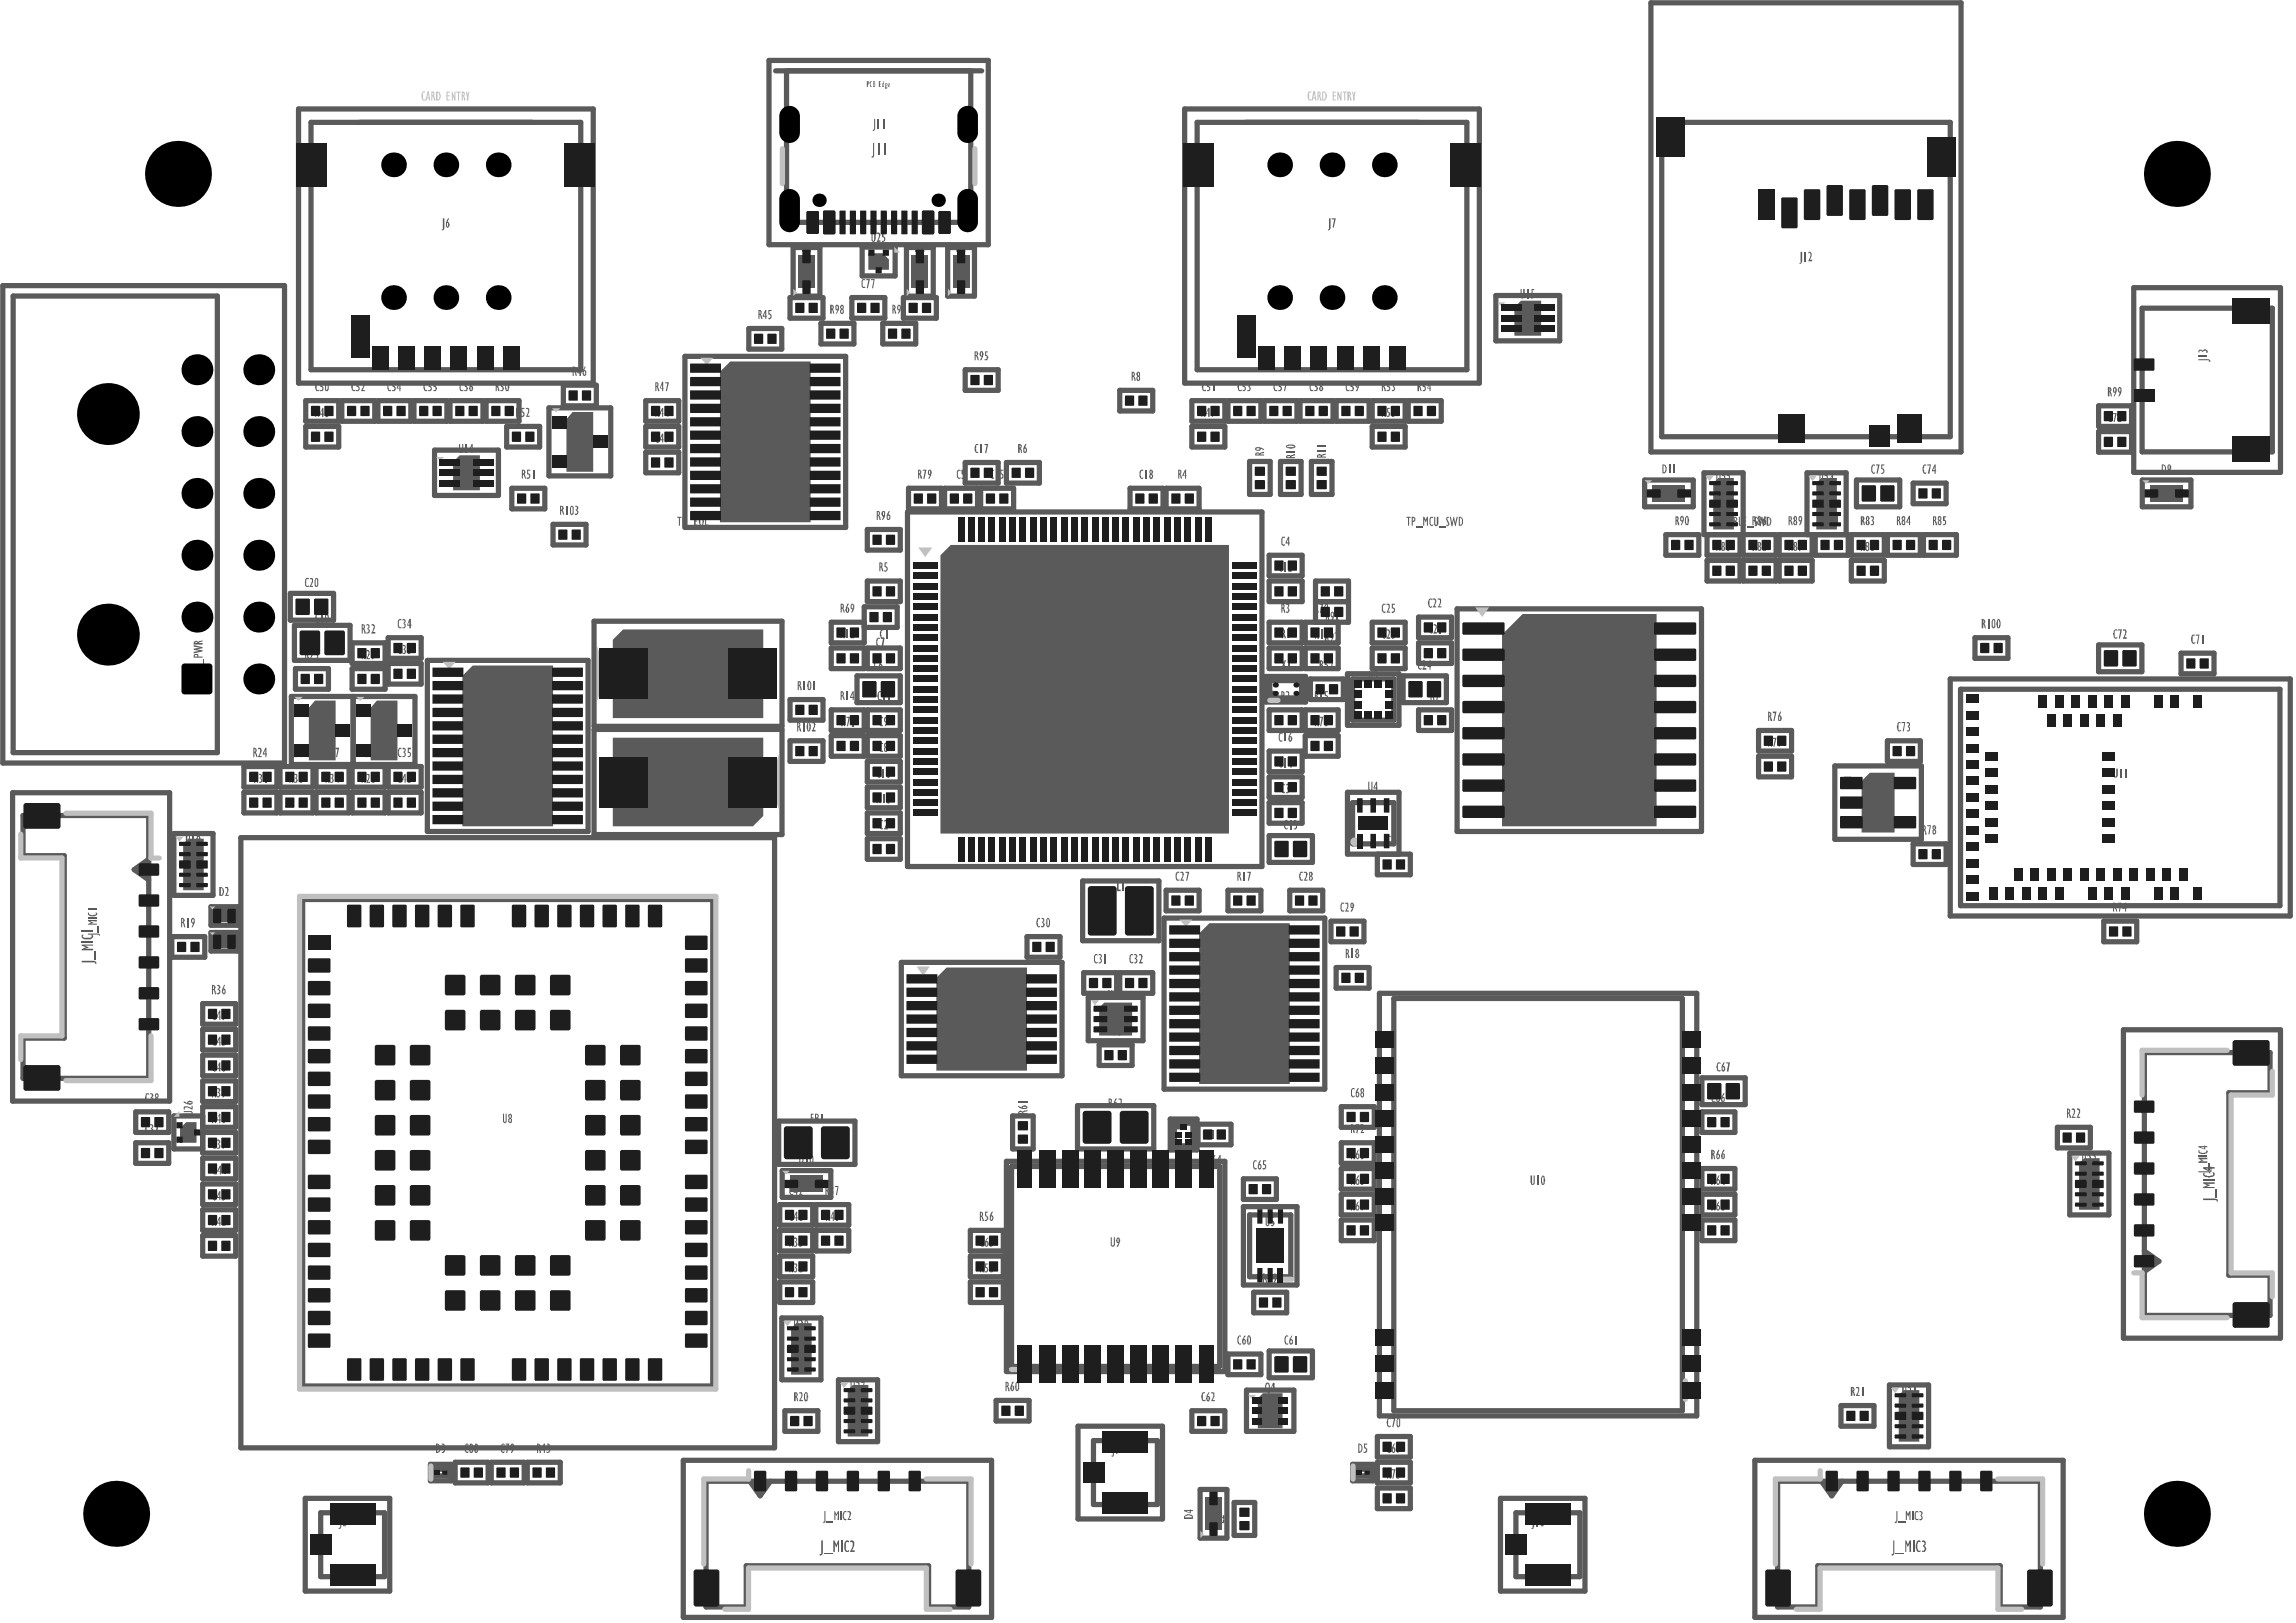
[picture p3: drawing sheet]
<svg xmlns="http://www.w3.org/2000/svg" width="371mm" height="262mm" viewBox="0 0 371 262" stroke-linecap="round" stroke-linejoin="round" font-family="sans-serif">
<path d="M125.2 11.4h33.3" fill="none" stroke="#5a5a5a" stroke-width=".85"/>
<g fill="#5a5a5a">
<path d="M140.6 13.1h.2v.2a.22 .22 0 0 0-.2 0 .22 .22 0 0 0 0 .3 .19 .19 0 0 0 0 .2 .19 .19 0 0 0 .2 .1v.1a.38 .38 0 0 1-.3-.2 .38 .38 0 0 1 0-.4z"/>
<path d="M141.9 13.1h.4l-.2 .1v.3h.2l-.2 .1v.4h.2h-.4z"/>
<path d="M140.1 13.2v.3h.1l.1-.1zM140 13.1h.1a.25 .25 0 0 1 .3 .3 .25 .25 0 0 1-.3 .2v.4h-.1z"/>
<path d="M141.1 13.2v.3a.17 .17 0 0 0 .1-.1 .17 .17 0 0 0-.1-.2zM141.1 13.6v.4a.17 .17 0 0 0 .1-.2 .17 .17 0 0 0-.1-.2zM141 13.1h.1a.27 .27 0 0 1 .3 .2 .27 .27 0 0 1-.2 .3 .25 .25 0 0 1 .1 .4 .25 .25 0 0 1-.3 0z"/>
<path d="M142.7 13.1h.1v.9h-.1a.22 .22 0 0 1-.3-.1 .22 .22 0 0 1 0-.3l.2-.2h.1zM142.5 13.5v.4l.2 .1v-.5z"/>
<path d="M143 13.5v.3h.2v-.3zM143 14.1v.2h.2v-.2zM142.9 13.4h.4l-.1 .1a.19 .19 0 0 1 .1 .3 .19 .19 0 0 1-.3 .1l.1 .1a.24 .24 0 0 1 .2 .1 .24 .24 0 0 1-.1 .3 .19 .19 0 0 1-.3-.1 .19 .19 0 0 1 .1-.3h-.1l.1-.1z"/>
<path d="M143.4 13.5v.2h.2v-.2zM143.5 13.4l.2 .1v.3h-.3l.1 .2 .2-.1a.2 .2 0 0 1-.3 .1 .2 .2 0 0 1 0-.3z"/>
</g>
<g fill="none" stroke="#5a5a5a" stroke-width=".85">
<path d="M48.2 17.6h47.6v44.3h-47.6zM124.2 9.8h35.4v29.7h-35.4zM191.3 17.6h47.6v44.3h-47.6zM266.6 .5h50.1v72.5h-50.1zM128.1 40h4.3v7.8h-4.3zM139.2 39.9h5.3v4.7h-5.3zM146.4 40h4.3v7.8h-4.3zM153 40h4.4v7.8h-4.4zM.5 46.1h45.4v77.1h-45.4zM110.6 57.5h26v27.7h-26zM120.9 53.1h5.3v3.3h-5.3zM127.6 48.1h5.3v3.3h-5.3z"/>
<path d="M132.6 52.2h5.3v3.3h-5.3zM137.6 48.1h5.3v3.3h-5.3zM142.6 52.2h5.3v3.3h-5.3zM145.9 48.1h5.3v3.3h-5.3zM155.9 59.7h5.3v3.3h-5.3zM241.6 47.7h10.3v7.4h-10.3zM344.6 46.5h23.7v29.8h-23.7zM49.4 68.9h5.3v3.3h-5.3zM49.4 64.7h5.3v3.3h-5.3zM55.2 64.7h5.3v3.3h-5.3zM61 64.7h5.3v3.3h-5.3zM66.8 64.7h5.4v3.3h-5.4z"/>
<path d="M70.2 72.7h10.3v7.3h-10.3zM72.7 64.7h5.3v3.3h-5.3zM78.5 64.7h5.3v3.3h-5.3zM81.8 68.9h5.3v3.3h-5.3zM82.7 78.9h5.3v3.3h-5.3zM88.6 65.9h10v11h-10zM91 62.2h5.3v3.3h-5.3zM104.3 68.9h5.3v3.3h-5.3zM104.3 73h5.3v3.4h-5.3zM104.3 64.7h5.3v3.3h-5.3zM146.7 78.9h5.3v3.3h-5.3zM152.5 78.9h5.4v3.3h-5.4z"/>
<path d="M155.9 74.7h5.3v3.3h-5.3zM158.4 78.9h5.3v3.3h-5.3zM162.5 74.7h5.3v3.3h-5.3zM180.8 63h5.3v3.4h-5.3zM182.5 78.9h5.3v3.3h-5.3zM188.3 78.9h5.3v3.3h-5.3zM192.5 68.9h5.3v3.3h-5.3zM192.5 64.7h5.3v3.3h-5.3zM198.3 64.7h5.3v3.3h-5.3zM201.8 74.5h3.3v5.4h-3.3zM204.1 64.7h5.3v3.3h-5.3zM206.8 74.5h3.3v5.4h-3.3z"/>
<path d="M209.9 64.7h5.4v3.3h-5.4zM211.8 74.5h3.3v5.4h-3.3zM215.8 64.7h5.3v3.3h-5.3zM221.6 68.9h5.3v3.3h-5.3zM221.6 64.7h5.3v3.3h-5.3zM227.4 64.7h5.3v3.3h-5.3zM265.6 77.5h7.8v4.4h-7.8zM275.2 76.4h6.3v13.3h5.3v-3.4h-11.6zM299.8 77.5h7v4.4h-7zM308.9 78h5.4v3.4h-5.4zM338.9 65.5h5.3v3.4h-5.3zM338.9 69.7h5.3v3.3h-5.3z"/>
<path d="M345.9 77.5h7.9v4.4h-7.9zM46.9 95.8h7v4.4h-7zM89.3 84.7h5.3v3.3h-5.3zM140.1 85.5h5.3v3.3h-5.3zM140.1 93.8h5.3v3.4h-5.3zM146.5 82.7h57.3v57.2h-57.3zM204.9 89.7h5.4v3.3h-5.4zM204.9 93.8h5.4v3.4h-5.4zM212.4 97.2h5.4M229.1 99.7h5.3v3.3h-5.3zM235.3 98.3h39.5v36h-39.5zM269 86.3h5.3v3.4h-5.3z"/>
<path d="M275.7 86.3v3.4h5.3v-3.4M275.7 90.5h5.3v3.3h-5.3zM281.5 90.5h5.3v3.3h-5.3zM287.3 90.5h5.3v3.3h-5.3zM291.8 86.3v-9.9h6.3v9.9M292.6 86.3v3.4h-5.3v-3.4h11.2v3.4h-5.4v-3.4M299 86.3h5.3v3.4h-5.3zM299 90.5h5.3v3.3h-5.3zM304.8 86.3h5.3v3.4h-5.3zM310.6 86.3h5.3v3.4h-5.3zM47 112.5h20v11h-20zM47.5 101h9v5.7h-9z"/>
<path d="M47.7 108h5.3v3.3h-5.3zM56.9 103.8h5.3v3.4h-5.3zM56.9 108h5.3v3.3h-5.3zM57 112.5v11M62.7 103h5.3v3.3h-5.3zM62.7 107.2h5.3v3.3h-5.3zM69 106.7h26v27.6h-26zM95.9 117.8h30.4v17h-30.4zM95.9 100.3h30.4v17h-30.4zM127.6 119.6h5.3v3.4h-5.3zM127.6 113h5.3v3.3h-5.3zM134.2 118.8h5.4v3.3h-5.4z"/>
<path d="M134.2 104.7h5.4v3.3h-5.4zM134.2 114.6h5.4v3.4h-5.4zM138.4 109.1h7v4.4h-7zM139.6 100.5h-5.4v3.3h5.4v-5.8h5.3v3.3h-5.3M140.1 118.8h5.3v3.3h-5.3zM140.1 104.7h5.3v3.3h-5.3zM140.1 114.6h5.3v3.4h-5.3zM204.4 109.2h6.4v4.2h-6.4zM204.9 100.5h5.4v3.3h-5.4zM204.9 104.7h5.4v3.3h-5.4zM204.9 114.6h5.4v3.4h-5.4zM210.8 118.8h5.3v3.3h-5.3z"/>
<path d="M210.8 104.7h5.3v3.3h-5.3zM210.8 114.6h5.3v3.4h-5.3zM211.6 109.6h5.3v3.4h-5.3zM212.4 100.5v-6.7h5.4v6.7h-7v3.3h5.3v-3.3M217.6 108.8h8.3v8.3h-8.3zM221.6 100.5h5.3v3.3h-5.3zM221.6 104.7h5.3v3.3h-5.3zM226.6 109.1h7v4.4h-7zM229.1 103.8h5.3v3.4h-5.3zM229.1 114.6h5.3v3.4h-5.3zM284 118h5.3v3.3h-5.3zM304.8 119.6h5.3v3.4h-5.3z"/>
<path d="M314.9 109.6h54.9v38.3h-54.9zM318.9 103h5.4v3.3h-5.4zM338.9 104.2h7v4.3h-7zM352.2 105.5h5.3v3.3h-5.3zM2 128h25.4v49.8h-25.4zM28.1 134.6h6.3v10h-6.3zM38.9 135.3h86.2v98.5h-86.2zM39.4 128h5.3v3.3h-5.3zM39.4 123.8h5.3v3.3h-5.3zM45.2 128h5.3v3.3h-5.3zM45.2 123.8h5.3v3.3h-5.3zM51 128h5.4v3.3h-5.4z"/>
<path d="M51 123.8h5.4v3.3h-5.4zM56.9 128h5.3v3.3h-5.3zM56.9 123.8h5.3v3.3h-5.3zM62.7 128h5.3v3.3h-5.3zM62.7 123.8h5.3v3.3h-5.3zM140.1 131.3h5.3v3.3h-5.3zM140.1 123h5.3v3.3h-5.3zM140.1 127.1h5.3v3.4h-5.3zM140.1 135.4h5.3v3.4h-5.3zM204.9 135h7v4.3h-7zM204.9 121.3h5.4v3.3h-5.4zM204.9 125.5h5.4v3.3h-5.4z"/>
<path d="M204.9 129.6h5.4v3.4h-5.4zM222.4 137.9v3.4h5.3v-3.4h-10.1v-9.9h8.3v9.9M284 122.1h5.3v3.4h-5.3zM296.3 123.7h14v11.8h-14zM308.9 136.3h5.4v3.3h-5.4zM27.7 151.3h5.4v3.3h-5.4zM34.1 150.6h4.3v3h-4.3zM34.1 146.4h4.3v3h-4.3zM145.5 155.4h26v18.3h-26zM165.8 151.3h5.4v3.3h-5.4zM174.8 142.3h12.3v9.6h-12.3zM175 157.1h5.3v3.3h-5.3z"/>
<path d="M180.8 157.1h5.3v3.3h-5.3zM188 148.3h25.9v27.6h-25.9zM188.3 143.8h5.3v3.3h-5.3zM198.3 143.8h5.3v3.3h-5.3zM208.3 143.8h5.3v3.3h-5.3zM214.9 148.8h5.4v3.3h-5.4zM215.8 156.3h5.3v3.3h-5.3zM339.7 148.8h5.3v3.3h-5.3zM21.9 179.6h5.3v3.3h-5.3zM32.7 170.4h5.4v3.3h-5.4zM32.7 162.1h5.4v3.3h-5.4zM32.7 166.2h5.4v3.4h-5.4z"/>
<path d="M32.7 174.6h5.4v3.3h-5.4zM174 178.6h12.3v7h-12.3zM175.7 161.1h8.9v7h-8.9zM177.5 168.7h5.3v3.4h-5.3zM216.6 178.7h5.3v3.4h-5.3zM222.8 160.4h51.2v68.3h-51.2zM274.8 174.1h7v4.3h-7zM274.8 179.6h5.4v3.3h-5.4zM342.9 166.3h25.4v49.8h-25.4zM21.9 184.6h5.3v3.3h-5.3zM32.7 180.2h-4.6v5.4h4.6M32.7 182.1h5.4v-3.4h-5.4v7.5h5.4v-3.3h-5.4"/>
<path d="M32.7 191.2h5.4v3.3h-5.4zM32.7 187.1h5.4v3.3h-5.4zM32.7 195.4h5.4v3.3h-5.4zM32.7 199.5h5.4v3.4h-5.4zM125.7 181.1h12.4v6.9h-12.4zM125.9 194.5h5.3v3.4h-5.3zM125.9 198.7h5.3v3.3h-5.3zM126.3 189h7.9v4.4h-7.9zM131.7 194.5h5.4v3.4h-5.4zM131.7 198.7h5.4v3.3h-5.4zM156.7 198.7h5.3v3.3h-5.3zM162.5 187.6h35.3v33.9h-35.3z"/>
<path d="M163.5 180.2h3.3v5.4h-3.3zM189 180.7h4.3v5h-4.3zM193.5 181.6h5.3v3.3h-5.3zM200.8 194.9h8.6v12.6h-8.6zM200.8 190.4h5.3v3.3h-5.3zM216.6 184.6h5.3v3.3h-5.3zM216.6 188.7h5.3v3.3h-5.3zM216.6 192.9h5.3v3.3h-5.3zM216.6 197h5.3v3.4h-5.3zM274.8 188.7h5.4v3.3h-5.4zM274.8 192.9h5.4v3.3h-5.4zM274.8 197h5.4v3.4h-5.4z"/>
<path d="M332.2 182.1h5.4v3.3h-5.4zM334.2 186.2h6.4v10h-6.4zM125.9 202.9h5.3v3.3h-5.3zM125.9 207h5.3v3.4h-5.3zM126.2 212.9h6.4v9.9h-6.4zM156.7 207h5.3v3.4h-5.3zM156.7 202.9h5.3v3.3h-5.3zM198.3 218.7h5.3v3.3h-5.3zM202.5 208.7h5.3v3.3h-5.3zM204.9 218.2h7v4.3h-7zM69.5 236.5h3.3v2.7h-3.3zM73.5 236.2h5.3v3.3h-5.3z"/>
<path d="M79.3 236.2h5.3v3.3h-5.3zM85.1 236.2h5.4v3.3h-5.4zM110.3 235.8h49.8v25.4h-49.8zM126.7 227.8h5.4v3.4h-5.4zM135.4 222.8h6.3v10h-6.3zM160.9 226.2h5.3v3.3h-5.3zM174.1 230.3h13.6v15h-13.6zM192.5 227.8h5.3v3.4h-5.3zM201.3 224.5h7.6v6.7h-7.6zM218.4 236.5h3.4v2.7h-3.4zM222.4 236.2h5.3v3.3h-5.3zM222.4 232h5.3v3.3h-5.3z"/>
<path d="M283.4 235.8h49.8v25.4h-49.8zM297.3 227h5.3v3.3h-5.3zM305.1 223.7h6.3v10h-6.3zM49.3 242h13.6v15h-13.6zM193.8 240.6h4.3v7.8h-4.3zM199.3 242.6h3.3v5.4h-3.3zM222.4 240.3h5.3v3.3h-5.3zM242.3 242h13.6v15h-13.6z"/>
</g>
<g fill="#5a5a5a">
<path d="M140.2 40.9h2.4l1 1v1.7h-3.4z"/>
<path d="M34.6 151.1h3.3v2h-3.3z"/>
<path d="M152.9 156.3h12.9v16.6h-14.6v-15z"/>
<path d="M30.4 135.4h2.5v8.4h-3.3v-7.5z"/>
<path d="M92.5 66.5h3.3v9.7h-4.3v-8.5z"/>
<path d="M137.7 223.7h2.5v8.3h-3.3v-7.5z"/>
<path d="M147.2 41.2h2.7v5.4h-2.7z"/>
<path d="M30.1 181.2h1.6v3.4h-2.6v-2.4z"/>
<path d="M195.3 149.1h13v26h-14.7v-24.3z"/>
<path d="M76.3 107.5h13v26h-14.6v-24.4z"/>
<path d="M60.9 113.1h3.3v9.7h-4.3v-8.5z"/>
<path d="M204 225h3.1v5.7h-4v-4.9z"/>
<path d="M302 124.8h3.9v9.7h-5.3v-8.4z"/>
<path d="M245.6 48.6h3.3v5.6h-4.3v-4.6z"/>
<path d="M74.2 73.5h3.3v5.7h-4.3v-4.6z"/>
<path d="M336.6 187.1h2.5v8.3h-3.4v-7.5z"/>
<path d="M178.3 161.9h4.5v5.3h-5.3v-4.5z"/>
<path d="M34.6 146.9h3.3v2h-3.3z"/>
<path d="M153.9 41.2h2.6v5.4h-2.6z"/>
<path d="M266.8 78.4h5.4v2.6h-5.4z"/>
<path d="M128.9 41.2h2.7v5.4h-2.7z"/>
<path d="M194.6 241.8h2.7v5.3h-2.7z"/>
<path d="M99 119.1h24.3v12.7l-1.7 1.7h-22.6z"/>
<path d="M245.9 99.2h21.6v34.3h-24.9v-31z"/>
<path d="M127.6 189.9h5.3v2.6h-5.3z"/>
<path d="M307.4 224.5h2.5v8.3h-3.3v-7.5z"/>
<path d="M116.3 60l1.6-1.6h13v25.9h-14.6z"/>
<path d="M128.6 213.7h2.5v8.3h-3.4v-7.5z"/>
<path d="M347.2 78.4h5.3v2.6h-5.3z"/>
<path d="M100.6 101.7h22.7v14.3h-24.3v-12.7z"/>
<path d="M294.1 77.2h2.5v8.3h-3.3v-7.5z"/>
<path d="M153.5 88h45v46.6h-46.6v-44.9z"/>
<path d="M277.5 77.2h2.5v8.3h-3.3v-7.5z"/>
<path d="M50.9 113.1h3.3v9.7h-4.3v-8.5z"/>
</g>
<g fill="none" stroke="#5a5a5a" stroke-width=".85">
<path d="M50.2 19.8h43.6v39.9h-43.6zM127 11.4h29.8v24.5h-29.8zM193.3 19.8h43.6v39.9h-43.6zM268.3 19.8h46.6v50.7h-46.6zM2.1 47.8h33v73.7h-33zM345.9 49.8h21v23.2h-21zM205 109.9h5.2v2.8h-5.2zM218.4 109.6h6.7v6.7h-6.7zM316.6 111.3h51.6v35h-51.6zM3.7 131.7h20.3v42.5h-20.3v-6.5h6.7v-29.5h-6.7zM24 138.8l-2.3 1.6 2.3 1.7M218.4 129.6h6.7v6.7h-6.7z"/>
<path d="M48.9 145.3h66.2v78.5h-66.2zM225.1 161.3h46.6v66.5h-46.6zM346.3 170h20.3v6.5h-6.7v29.4h6.7v6.5h-20.3zM163.4 188.4h33.6v32.3h-33.6zM189.6 181.4h3v3.7h-3zM201.8 196.2h6.6v10h-6.6zM346.3 202l2.3 1.7-2.3 1.7M70.1 237.3h2.1v1.1h-2.1zM114 239.2h42.4v20.3h-6.4v-6.6h-29.5v6.6h-6.5zM121.1 239.2l1.7 2.4 1.6-2.4M176.6 232.7h10.3v10.3h-10.3zM219.1 237.3h2v1.1h-2z"/>
<path d="M287.1 239.2h42.4v20.3h-6.5v-6.6h-29.4v6.6h-6.5zM294.1 239.2l1.7 2.4 1.7-2.4M51.8 244.3h10.3v10.3h-10.3zM244.8 244.3h10.3v10.3h-10.3z"/>
</g>
<g fill="#5a5a5a">
<path d="M305.7 248.8h.2v2a.34 .34 0 0 1-.4 .4v-.2l.2-.1z"/>
<path d="M306.1 250.9h1.4v.1h-1.4z"/>
<path d="M307.7 248.8h.1l.3 .7 .3-.7h.2v1.8h-.2v-1.3l-.3 .6-.3-.6v1.3h-.1z"/>
<path d="M308.9 248.8h.2v1.8h-.2z"/>
<path d="M309.7 248.8l.4 .1v.2l-.3-.1a1.34 1.34 0 0 0 .1 1.5l.2-.2v.3a.41 .41 0 0 1-.5 0 .41 .41 0 0 1-.1-.5 1.24 1.24 0 0 1 .2-1.3z"/>
<path d="M310.5 248.8a.49 .49 0 0 1 .5 .3 .49 .49 0 0 1-.3 .6 .48 .48 0 0 1 .4 .5 .48 .48 0 0 1-.6 .4h-.1v-.2l.2 .1a.38 .38 0 0 0 .2-.4 .38 .38 0 0 0-.3-.3l.1-.3a.27 .27 0 0 0 .2-.2 .27 .27 0 0 0-.2-.3h-.2z"/>
<path d="M13.2 155.2h2.1v.1a.26 .26 0 0 1 .3 .1 .26 .26 0 0 1 0 .3h-.2l-.1-.3h-2.1z"/>
<path d="M15.2 153.6h.2v1.4h-.2z"/>
<path d="M13.2 152.5h1.8v.2h-1.3l.6 .3-.6 .2h1.3v.3h-1.8v-.2l.7-.3-.7-.3z"/>
<path d="M13.2 152h1.8v.2h-1.8z"/>
<path d="M13.3 150.9h.2l-.1 .1a.33 .33 0 0 0 .1 .5 .33 .33 0 0 0 .4-.1h.3a.39 .39 0 0 0 .6-.2l-.1-.3h.3a.51 .51 0 0 1-.1 .6 .51 .51 0 0 1-.4 .2h-.3a.7 .7 0 0 1-1-.7z"/>
<path d="M13.2 150.3h1.8v.2h-1.8z"/>
<path d="M132.6 248.8h.3v1.9a.44 .44 0 0 1-.5 .5v-.2h.2z"/>
<path d="M133 250.9h1.4v.1h-1.4z"/>
<path d="M134.6 248.8h.1l.4 .7 .2-.7h.2v1.8h-.2v-1.3l-.2 .6-.3-.6v1.3h-.2z"/>
<path d="M135.8 248.8h.3v1.8h-.3z"/>
<path d="M136.5 248.9l.5-.1 .1 .3a.31 .31 0 0 0-.4 0 .31 .31 0 0 0-.1 .4v.8a.27 .27 0 0 0 .2 .2 .27 .27 0 0 0 .3-.2l-.1 .3h-.3a1.26 1.26 0 0 1-.4-1.3z"/>
<path d="M137.4 248.8a.57 .57 0 0 1 .5 .2 .57 .57 0 0 1 0 .6l-.3 .8h.4v.2h-.7a1.84 1.84 0 0 0 .4-1.5l-.1-.1-.3 .1z"/>
<path d="M355.8 193.6h2.1a.26 .26 0 0 1 .3 .2 .26 .26 0 0 1-.1 .3h-.1l-.1-.3h-2.1z"/>
<path d="M357.8 192h.2v1.5h-.2z"/>
<path d="M355.8 190.9h1.8v.3h-1.3l.6 .2-.6 .3h1.3v.2h-1.8v-.2l.6-.3-.6-.3z"/>
<path d="M355.8 190.4h1.8v.2h-1.8z"/>
<path d="M355.9 189.4h.2h-.1a.3 .3 0 0 0 .1 .3 .3 .3 0 0 0 .3 .1v.1l.6-.1a.25 .25 0 0 0 .4 0 .25 .25 0 0 0-.1-.4l.2-.1a.51 .51 0 0 1 0 .6 .51 .51 0 0 1-.5 .2 1.54 1.54 0 0 1-1.2-.3z"/>
<path d="M141 23.1h.2v1.8a.43 .43 0 0 1-.5 .6v-.2l.3-.2z"/>
<path d="M141.8 23.1h.2v1.8h-.2z"/>
<path d="M142.8 23.1h.2v1.8h-.2z"/>
<path d="M153.8 106.8h.7v.2h-.2v1.2h-.2v-1.2h-.3z"/>
<path d="M155.4 108.4h1.1v.1h-1.1z"/>
<path d="M156.9 106.7l.2 .1v.3l-.1-.2-.1 .1a.82 .82 0 0 0 .1 1.1l.1-.1v.2a.29 .29 0 0 1-.3 0 .29 .29 0 0 1-.2-.3l-.1-.7z"/>
<path d="M157.3 106.8h.6v.2h-.3v.4h.2v.2h-.2v.5h.3v.1h-.6z"/>
<path d="M158.1 106.8h.2v1.3h.4v.1h-.6z"/>
<path d="M158.8 106.8h.2v1.3h.4v.1h-.6z"/>
<path d="M159.4 108.4h1.1v.1h-1.1z"/>
<path d="M162.5 106.9a.42 .42 0 0 1 .6-.1v.3l-.1-.1a.37 .37 0 0 0-.4 .1 .37 .37 0 0 0-.1 .4v.3l.2 .3h.2l-.1-.6h.3v.7a.49 .49 0 0 1-.7-.1 .49 .49 0 0 1 0-.6z"/>
<path d="M227.1 83.5h.7v.1h-.3v1.3h-.1v-1.3h-.3z"/>
<path d="M228.6 85.1h1.1v.1h-1.1z"/>
<path d="M229.8 83.5h.2l.2 .5 .2-.5h.2v1.4h-.2v-1l-.2 .5-.2-.5v1h-.2z"/>
<path d="M230.9 83.5h.4l.1 .2a.24 .24 0 0 0-.2-.1 .24 .24 0 0 0-.2 .3v.7l.2 .2 .2-.2-.1 .3a.34 .34 0 0 1-.3 0 .34 .34 0 0 1-.2-.3z"/>
<path d="M231.6 83.5h.2v1.1l.1 .2 .1-1.3h.3v1.1a.35 .35 0 0 1-.4 .4 .35 .35 0 0 1-.3-.4z"/>
<path d="M232.4 85.1h1.1v.1h-1.1z"/>
<path d="M233.7 83.5h.3v.1h-.2a.42 .42 0 0 0 .1 .6l.1 .2a.34 .34 0 0 1 0 .4 .34 .34 0 0 1-.5 .1v-.2l.3 .1 .1-.2-.3-.5a.52 .52 0 0 1 .1-.6z"/>
<path d="M234.1 83.5h.2l.2 1 .2-1h.1l.2 1 .2-1h.2l-.3 1.5-.4-1-.1 1h-.2z"/>
<path d="M277.2 83.5h.6v.1h-.2v1.3h-.2v-1.3h-.2z"/>
<path d="M278.7 85.1h1.1v.1h-1.1z"/>
<path d="M280.8 83.5h.2v1.2h.3v.2h-.5z"/>
<path d="M281.5 83.5h.5v.1h-.4v.5h.4v.1h-.4v.5h.4v.2h-.5z"/>
<path d="M282.1 85.1h1.1v.1h-1.1z"/>
<path d="M283.4 83.5h.4v.1a.23 .23 0 0 0-.3 .2 .23 .23 0 0 0 .1 .3l.2 .3a.37 .37 0 0 1-.2 .6l-.3-.1v-.2l.1 .1a.42 .42 0 0 0 0-.7h-.1z"/>
<path d="M283.9 83.5h.2l.2 1 .1-1h.2l.2 1 .1-1h.3l-.3 1.5h-.2l-.2-1-.2 1h-.1z"/>
<path d="M109.4 83.5h.7v.1h-.3v1.3h-.2v-1.3h-.2z"/>
<path d="M110.9 85.1h1.1v.1h-1.1z"/>
<path d="M112.1 83.5h.6v.1h-.4v.5h.3v.1h-.3v.5h.4v.2h-.6z"/>
<path d="M113.9 83.5h.1v1.2h.4v.2h-.5z"/>
<path d="M107.4 106.8h.7v.2h-.2v1.2h-.2v-1.2h-.3z"/>
<path d="M109 108.4h1.1v.1h-1.1z"/>
<path d="M110.3 106.8l.2-.1 .2 .1v.3l-.1-.2a.98 .98 0 0 0-.2 1.1v.1l.3-.1v.2a.54 .54 0 0 1-.5-.2 .54 .54 0 0 1-.1-.5v-.4z"/>
<path d="M110.9 106.8h.5v.2h-.3v.4h.3v.2h-.3v.5h.3v.1h-.5z"/>
<path d="M111.7 106.8h.2v1.3h.4v.1h-.6z"/>
<path d="M112.4 106.8h.2v1.3h.3v.1h-.5z"/>
<path d="M112.9 108.4h1.2v.1h-1.2z"/>
<path d="M114.2 106.8h.2v1.3h.2v-1.3h.3l-.1 1.2a.3 .3 0 0 1-.4 .2 .3 .3 0 0 1-.2-.3z"/>
<path d="M115.1 106.8l.3-.1 .1 .3-.1-.1a.32 .32 0 0 0-.2 .3 .32 .32 0 0 0 .2 .3l.1 .1a.42 .42 0 0 1-.1 .6h-.4v-.2v.1l.4-.1-.4-.6z"/>
<path d="M64.4 125l.2-.1 .2 .1v.2a.33 .33 0 0 0-.4 .1 .33 .33 0 0 0 0 .4v.4a.24 .24 0 0 0 .2 .2 .24 .24 0 0 0 .2-.1v.2a.54 .54 0 0 1-.5-.2 .54 .54 0 0 1-.1-.5v-.5z"/>
<path d="M140.7 37.5h.2l.1 1.4 .2-.1v-1.3h.2v1.1a.43 .43 0 0 1-.5 .5l-.2-.2z"/>
<path d="M141.7 37.5l.3 .1a.36 .36 0 0 1 .1 .6l-.3 .6h.4v.3h-.6l.3-.9a.28 .28 0 0 0 0-.3 .28 .28 0 0 0-.3-.1z"/>
<path d="M142.4 37.5h.5v.2h-.2v.5l.1 .1a.47 .47 0 0 1 .1 .5 .47 .47 0 0 1-.5 .3v-.3a.28 .28 0 0 0 .4-.1 .28 .28 0 0 0 0-.3l-.4-.1z"/>
<path d="M313.8 83.4h.5v.1h-.3v.5a.44 .44 0 0 1 .3 .5 .44 .44 0 0 1-.5 .3v-.2a.26 .26 0 0 0 .3-.3 .26 .26 0 0 0-.3-.2z"/>
<path d="M36.7 147.4h.2v1.5h-.2z"/>
<path d="M157.3 159.9h.3v1.4l.2-.1v-1.3h.2v1.2a.34 .34 0 0 1-.5 .2l-.2-.3z"/>
<path d="M158.4 159.9h.3v1.4h-.3z"/>
<path d="M159 159.9h.6l-.3 1.5-.1-.1 .2-1.2h-.4z"/>
<path d="M30 135h.3v1.2h.2v-1.2h.2v1.1a.3 .3 0 0 1-.3 .3 .3 .3 0 0 1-.3-.3h-.1z"/>
<path d="M31.1 135h.2v1.4h-.2z"/>
<path d="M213.1 115.8h.6l-.4 1.5h-.1l.2-1.4h-.3z"/>
<path d="M213.9 115.8h.5v.1h-.3v.5a.43 .43 0 0 1 .4 .6 .43 .43 0 0 1-.6 .3l.1-.2a.3 .3 0 0 0 .3-.3 .3 .3 0 0 0-.4-.3z"/>
<path d="M306.2 244h.2v1.7l-.1 .2-.2 .1-.1-.3h.2z"/>
<path d="M306.5 245.6h1.2v.2h-1.2z"/>
<path d="M307.8 244h.1l.2 .5 .3-.5h.1v1.5h-.1v-1l-.2 .4-.3-.4v1h-.1z"/>
<path d="M308.8 244h.1v1.5h-.1z"/>
<path d="M309.4 244h.3l.1 .3a.33 .33 0 0 0-.4 .1 .33 .33 0 0 0 0 .4v.1a.28 .28 0 0 0 0 .3 .28 .28 0 0 0 .4 0l-.1 .3a.45 .45 0 0 1-.5-.2 .45 .45 0 0 1 0-.5v-.5z"/>
<path d="M310 244a.36 .36 0 0 1 .5 .2 .36 .36 0 0 1-.3 .5 .4 .4 0 0 1 .2 .5 .4 .4 0 0 1-.4 .3v-.2a.23 .23 0 0 0 .3-.1 .23 .23 0 0 0-.1-.3l-.1-.1 .1-.3a.22 .22 0 0 0 0-.2 .22 .22 0 0 0-.2-.1z"/>
<path d="M212.7 72.7h1.4v.2h-1.4z"/>
<path d="M212.7 71.9h1.4v.2h-1.4z"/>
<path d="M14.2 150.8h1.8l.1 .3h-.1l-.1-.2h-1.7z"/>
<path d="M15.8 149.5h.2v1.1h-.2z"/>
<path d="M14.2 148.6h1.4v.2l-1-.1 .5 .3-.5 .2h1v.1h-1.4l.5-.3-.5-.3z"/>
<path d="M14.2 148.2h1.4v.2h-1.4z"/>
<path d="M14.2 147.4h.3a.21 .21 0 0 0-.1 .3 .21 .21 0 0 0 .3 0l.1 .1 .3-.1a.21 .21 0 0 0 .3 0 .21 .21 0 0 0 0-.3h.2a.34 .34 0 0 1 0 .3 .34 .34 0 0 1-.3 .2 .73 .73 0 0 1-1.1-.3z"/>
<path d="M14.2 146.8h1.4v.2h-1.4z"/>
<path d="M311.2 133.3h.6l-.2 1.5-.2-.1 .2-1.3h-.4z"/>
<path d="M214.6 35.3h.3v1.7l-.1 .1-.4 .1v-.2h.2z"/>
<path d="M215 35.3h.7l-.3 1.5-.2-.1 .3-1.3h-.5z"/>
<path d="M334.6 179a.51 .51 0 0 1 .5 .8l-.3 .6h.3v.1h-.5l.3-.8a.28 .28 0 0 0 0-.4 .28 .28 0 0 0-.3 0z"/>
<path d="M335.4 179h.2a.54 .54 0 0 1 .1 .9l-.1 .5h.3v.1h-.6a1.24 1.24 0 0 0 .4-1.2l-.1-.1-.2 .1z"/>
<path d="M223.3 97.5h.4v.3a.24 .24 0 0 0-.2-.1 .24 .24 0 0 0-.2 .2v.7a.24 .24 0 0 0 .2 .2 .24 .24 0 0 0 .2-.1v.2l-.2 .1a1.04 1.04 0 0 1-.2-1.4z"/>
<path d="M223.9 97.5a.44 .44 0 0 1 .5 .2 .44 .44 0 0 1-.1 .6l-.1 .5h.3v.1h-.6l.3-.8a.25 .25 0 0 0 0-.3 .25 .25 0 0 0-.3 0z"/>
<path d="M224.8 97.5h.5v.2h-.4v.4h.1a.5 .5 0 0 1 .3 .5 .5 .5 0 0 1-.5 .4v-.1v-.1a.26 .26 0 0 0 .3-.3 .26 .26 0 0 0-.3-.2z"/>
<path d="M93.8 66.8a.39 .39 0 0 1 .5 .2 .39 .39 0 0 1-.1 .5h-.1a.44 .44 0 0 1 .2 .5 .44 .44 0 0 1-.5 .3v-.2v.1a.27 .27 0 0 0 .4-.2 .27 .27 0 0 0-.2-.4l.1-.2a.21 .21 0 0 0 0-.3 .21 .21 0 0 0-.3 0z"/>
<path d="M204.4 196.5h.2v1.4l.2-.1v-1.3h.2v1.1a.32 .32 0 0 1-.3 .4 .32 .32 0 0 1-.3-.4z"/>
<path d="M205.3 196.5h.4v.2h-.2v.4a.47 .47 0 0 1 .3 .6 .47 .47 0 0 1-.5 .3l-.1-.2a.25 .25 0 0 0 .3 0 .25 .25 0 0 0 .1-.4l-.1-.1h-.2z"/>
<path d="M179.7 233.4h.2v1.7l-.1 .1h-.3l-.1-.1h.3z"/>
<path d="M137.4 223.2h.1v1.1l.2 .2 .2-.1v-1.2h.1v1.1a.34 .34 0 0 1-.3 .4 .34 .34 0 0 1-.3-.4z"/>
<path d="M138.3 223.2a.44 .44 0 0 1 .5 .2 .44 .44 0 0 1-.1 .5l-.2 .5h.4v.3h-.7l.3-.6a.45 .45 0 0 0-.1-.8l-.1 .1z"/>
<path d="M139 223.2h.6l-.2 1.5-.2-.1 .3-1.3h-.5z"/>
<path d="M30.3 148.2h.1v1.6h-.1z"/>
<path d="M81.1 233.1h.3l.1 .3a.33 .33 0 0 0-.4 .1 .33 .33 0 0 0 0 .4v.1a.34 .34 0 0 0 .2 .5l.2-.1-.1 .2a.24 .24 0 0 1-.3 0 .24 .24 0 0 1-.1-.2l-.2-.5 .1-.1a.51 .51 0 0 1 .2-.7z"/>
<path d="M81.7 233.1h.5l-.3 1.6h-.2l.3-1.4h-.3z"/>
<path d="M147.8 39.2l1.5 .3v.2l-1.4-.3v.4h-.1z"/>
<path d="M230.8 96.7h.4l.1 .2a.33 .33 0 0 0-.5 .1 .33 .33 0 0 0 0 .4v.1a.34 .34 0 0 0 .3 .5l.2-.2v.3a.33 .33 0 0 1-.5-.1 1.27 1.27 0 0 1 0-1.3z"/>
<path d="M231.3 96.7h.1a.47 .47 0 0 1 .5 .2 .47 .47 0 0 1 0 .5l-.3 .5h.3v.2h-.6l.4-.7a.4 .4 0 0 0-.1-.6l-.3 .1z"/>
<path d="M232.2 96.7h.1a.34 .34 0 0 1 .4 0 .34 .34 0 0 1 0 .5l-.3 .7h.4v.2h-.6l.3-.9a.24 .24 0 0 0 0-.3 .24 .24 0 0 0-.3 0z"/>
<path d="M142.2 120l.1-.1 .3 .1v.2a.24 .24 0 0 0-.3 0 .24 .24 0 0 0-.1 .2v.4a.34 .34 0 0 0 0 .3 .34 .34 0 0 0 .3 .2l.1-.1-.1 .2a.44 .44 0 0 1-.5-.5v-.6z"/>
<path d="M296.5 83.4h.3v1.4h-.3z"/>
<path d="M277.4 171.6h.4v.2a.33 .33 0 0 0-.4 .1 .33 .33 0 0 0 0 .4v.1a.28 .28 0 0 0 .1 .4 .28 .28 0 0 0 .3 0v.2l-.1 .1a.65 .65 0 0 1-.5-.9v-.4z"/>
<path d="M278.8 171.6h.6l-.3 1.5-.2-.1 .2-1.3h-.3z"/>
<path d="M350.8 23.4h.2v.6h.2v-.6h.2v1.5h-.2v-.6h-.2v.6h-.2z"/>
<path d="M351.6 23.4a.43 .43 0 0 1 .6 .1 .43 .43 0 0 1-.1 .6l-.2 .6h.3v.2h-.6l.4-.9a.28 .28 0 0 0 0-.3 .28 .28 0 0 0-.4-.1z"/>
<path d="M142.2 132.5l.1-.1 .3 .1v.2l-.3-.1a.91 .91 0 0 0 .1 1.2l.2-.1v.2a.38 .38 0 0 1-.4 0 .38 .38 0 0 1-.2-.4v-.7z"/>
<path d="M142.8 132.5a.34 .34 0 0 1 .4 0 .34 .34 0 0 1 .1 .4v.4l-.3 .4h.4v.2h-.6l.3-.8a.28 .28 0 0 0 0-.3 .28 .28 0 0 0-.3-.1z"/>
<path d="M127.7 191.5h.4v.3l-.2-.1a.82 .82 0 0 0-.1 1.1l.1 .1 .2-.2v.3a.38 .38 0 0 1-.4 0 .38 .38 0 0 1-.2-.4v-.7z"/>
<path d="M129.1 191.5a.44 .44 0 0 1 .5 .2 .44 .44 0 0 1-.1 .6l-.3 .5h.4v.2h-.6a1.24 1.24 0 0 0 .3-1.2l-.1-.1-.1 .1z"/>
<path d="M105.9 70.1l.4-.1 .1 .3a.28 .28 0 0 0-.3 0 .28 .28 0 0 0-.1 .3l.1 .7 .1 .1 .2-.2v.3a.38 .38 0 0 1-.4 0 .38 .38 0 0 1-.2-.4z"/>
<path d="M207.6 132.4h.2l.1 .3a.21 .21 0 0 0-.3-.1 .21 .21 0 0 0 0 .3h-.1l.1 .6a.19 .19 0 0 0 .1 .3 .19 .19 0 0 0 .2-.1v.2a.38 .38 0 0 1-.4 0 .38 .38 0 0 1-.2-.4v-.7z"/>
<path d="M208.3 132.4h.2v1.5h-.2z"/>
<path d="M208.9 132.4h.1a.39 .39 0 0 1 .5 .3 .39 .39 0 0 1-.3 .5 .33 .33 0 0 1 .3 .2 .33 .33 0 0 1-.1 .4l-.1 .1h-.4v-.2l.2 .1a.27 .27 0 0 0 .2-.3 .27 .27 0 0 0-.2-.2l.1-.4a.18 .18 0 0 0 0-.2 .18 .18 0 0 0-.3 0z"/>
<path d="M159.1 204h.4v.2h-.3v.4a.44 .44 0 0 1 .4 .6 .44 .44 0 0 1-.6 .3v-.2h.2a.27 .27 0 0 0 .2-.3 .27 .27 0 0 0-.3-.2z"/>
<path d="M29.7 179.4h1.1a.34 .34 0 0 1 .3 .4 .34 .34 0 0 1-.3 .3h-1.1v-.2h1.2v-.3h-1.2z"/>
<path d="M29.8 178.7h.5l.6 .2v-.3h.2v.7l-.1-.1a1.54 1.54 0 0 0-1.2-.3l.1 .3h-.2z"/>
<path d="M207 106.6h.2l.1 .5 .1-.5h.3l-.3 .7 .3 .8h-.2l-.2-.5-.1 .5h-.3l.3-.8z"/>
<path d="M208 106.6h.2v1.5h-.2z"/>
<path d="M128.3 199.8a.41 .41 0 0 1 .4 .3 .41 .41 0 0 1-.1 .5v.1a.33 .33 0 0 1 .1 .5l-.1 .1h-.4v-.1a.27 .27 0 0 0 .4-.2 .27 .27 0 0 0-.2-.3v-.2a.27 .27 0 0 0 .2-.3 .27 .27 0 0 0-.2-.2l-.2 .1z"/>
<path d="M129.1 199.9h.5v.2h-.3v.4a.44 .44 0 0 1 .3 .5 .44 .44 0 0 1-.5 .3l.1-.1a.26 .26 0 0 0 .2-.3 .26 .26 0 0 0-.3-.2z"/>
<path d="M142.3 101.6h.4v.3a.25 .25 0 0 0-.3 0 .25 .25 0 0 0-.1 .3v.1v.2a.28 .28 0 0 0 0 .3 .28 .28 0 0 0 .4 .1v-.1v.3a.24 .24 0 0 1-.3 .1 .24 .24 0 0 1-.1-.2 1.27 1.27 0 0 1 0-1.3z"/>
<path d="M143.1 101.6h.2v1.6h-.2z"/>
<path d="M54.9 245h.2v1.5a.34 .34 0 0 1-.4 .4v-.2h.2z"/>
<path d="M34.4 167.5l.3-.2 .2 .1v.3a.24 .24 0 0 0-.3-.1 .24 .24 0 0 0-.1 .3v.6l.1 .2 .3-.1v.3a.54 .54 0 0 1-.5-.2 .54 .54 0 0 1-.1-.6z"/>
<path d="M35.9 167.4a.26 .26 0 0 1 .3 0 .26 .26 0 0 1 .1 .3h.1l-.1 .3-.1 .1a.42 .42 0 0 1 .2 .6 .42 .42 0 0 1-.6 .2l.1-.2a.26 .26 0 0 0 .3-.1 .26 .26 0 0 0 0-.3l-.2-.1v-.2a.24 .24 0 0 0 .2-.2 .24 .24 0 0 0-.1-.2h-.2z"/>
<path d="M200.2 157.4h.1l.1 1.3 .3-.1v-1.2h.1v1.1a.34 .34 0 0 1-.3 .4 .34 .34 0 0 1-.3-.3z"/>
<path d="M201.1 157.4h.6l-.4 1.5h-.1l.2-1.4h-.3z"/>
<path d="M207.1 86.7h.3l.1 .2a.33 .33 0 0 0-.4 .1 .33 .33 0 0 0 0 .4v.1a.28 .28 0 0 0 .1 .4 .28 .28 0 0 0 .3 0v.2a.33 .33 0 0 1-.5-.1l-.1-1.1z"/>
<path d="M80.8 115.8h.2l.1 1.3h.1v-1.3h.3v1.1a.35 .35 0 0 1-.3 .4 .35 .35 0 0 1-.4-.3z"/>
<path d="M81.9 115.8h.2v1.5h-.2z"/>
<path d="M160 75.9h.4l.1 .2a.28 .28 0 0 0-.3 0 .28 .28 0 0 0-.1 .3v.6l.2 .2 .2-.2-.1 .3a.26 .26 0 0 1-.3 0 .26 .26 0 0 1-.1-.3h-.1z"/>
<path d="M160.9 75.9h.2v1.4h-.2z"/>
<path d="M161.5 75.9h.5v.1h-.3v.4a.48 .48 0 0 1 .3 .6 .48 .48 0 0 1-.5 .4v-.3a.25 .25 0 0 0 .3 0 .25 .25 0 0 0 .1-.3l-.1-.2h-.3z"/>
<path d="M276.6 176.6h.3l.1 .2a.33 .33 0 0 0-.4 .1 .33 .33 0 0 0 0 .4v.3a.22 .22 0 0 0 0 .2 .22 .22 0 0 0 .3 0l.1-.1v.3h-.2a.3 .3 0 0 1-.3 0 .3 .3 0 0 1-.1-.3l-.1-.5z"/>
<path d="M207.7 72.8h1.4v.3h-1.4z"/>
<path d="M159.1 56.7h.4v.2h-.3v.4a.44 .44 0 0 1 .4 .6 .44 .44 0 0 1-.6 .3v-.2a.29 .29 0 0 0 .3-.1 .29 .29 0 0 0-.1-.4h-.1z"/>
<path d="M218.4 175.7h.3l.1 .3a.33 .33 0 0 0-.5 0 .33 .33 0 0 0 0 .5v.2a.26 .26 0 0 0 .2 .3 .26 .26 0 0 0 .3 0v-.1v.3a.47 .47 0 0 1-.6-.2 .47 .47 0 0 1 0-.5v-.1a.51 .51 0 0 1 .2-.7z"/>
<path d="M135.2 195.7h.1v1.5h-.1z"/>
<path d="M224.1 229.1l.4-.1 .1 .2a.33 .33 0 0 0-.4 .1 .33 .33 0 0 0 0 .5 .34 .34 0 0 0 .2 .5l.2-.1v.2a.41 .41 0 0 1-.5 0 .41 .41 0 0 1-.1-.5l-.1-.3z"/>
<path d="M224.7 229h.6l-.3 1.5-.2-.1 .3-1.2h-.4z"/>
<path d="M142.2 115.8h.3l.1 .2-.2-.1a.81 .81 0 0 0 0 1.2l.2-.1a.25 .25 0 0 1-.3 .3 .25 .25 0 0 1-.2-.3h-.1v-.8z"/>
<path d="M62.3 113.4a.49 .49 0 0 1 .4 .3 .49 .49 0 0 1-.1 .5l-.2 .5h.3v.2h-.6l.3-.6a.42 .42 0 0 0 0-.6h-.2z"/>
<path d="M107.4 61.7h.6l-.3 1.5h-.2l.3-1.3h-.4z"/>
<path d="M128.2 204a.36 .36 0 0 1 .5 .2 .36 .36 0 0 1-.2 .5 .4 .4 0 0 1 .2 .5 .4 .4 0 0 1-.5 .3l.1-.2a.26 .26 0 0 0 .3-.2 .26 .26 0 0 0-.2-.3v-.2a.23 .23 0 0 0 .2-.3 .23 .23 0 0 0-.4-.1z"/>
<path d="M196.2 245.8h1.3v-.4h.2v.6h-1.5z"/>
<path d="M196.3 244.8a1.54 1.54 0 0 1 1.2 .3v-.4h.2v.6l-.9-.3a.24 .24 0 0 0-.4 0 .24 .24 0 0 0 0 .3h-.2z"/>
<path d="M34.5 192.4h.3l.1 .2a.33 .33 0 0 0-.4 .1 .33 .33 0 0 0 0 .4v.1a.34 .34 0 0 0 .2 .5l.2-.1-.1 .2a.24 .24 0 0 1-.3 .1 .24 .24 0 0 1-.1-.3h-.1v-1z"/>
<path d="M35.9 192.4h.4v.1h-.2v.5a.48 .48 0 0 1 .3 .5 .48 .48 0 0 1-.5 .4l-.1-.3a.3 .3 0 0 0 .4 0 .3 .3 0 0 0 .1-.3l-.4-.2z"/>
<path d="M206.8 90.8h.2l.1 .3-.3-.1a.91 .91 0 0 0 .1 1.2l.2-.2v.3a.43 .43 0 0 1-.6-.4v-.7z"/>
<path d="M207.4 90.8h.3v1.5h-.3z"/>
<path d="M208.1 90.8h.2a.54 .54 0 0 1 .1 .9l-.1 .4h.3v.2h-.6l.3-.6a.45 .45 0 0 0-.1-.7l-.1 .1z"/>
<path d="M59.3 120.8a.41 .41 0 0 1 .4 .2 .41 .41 0 0 1-.2 .5 .42 .42 0 0 1 .2 .6 .42 .42 0 0 1-.5 .2v-.3a.19 .19 0 0 0 .2 .1 .19 .19 0 0 0 .1-.2h.1l-.1-.3h-.2v-.2a.27 .27 0 0 0 .2-.2 .27 .27 0 0 0-.2-.3v.1z"/>
<path d="M60.1 120.8a.39 .39 0 0 1 .4 .3 .39 .39 0 0 1-.2 .4 .36 .36 0 0 1 .1 .6v.2h-.4v-.3a.21 .21 0 0 0 .3 0 .21 .21 0 0 0 0-.3l-.1-.3a.26 .26 0 0 0 .1-.3 .26 .26 0 0 0-.2-.2l-.1 .1z"/>
<path d="M180.6 177.4a.44 .44 0 0 1 .6 .2 .44 .44 0 0 1-.1 .6l-.2 .5h.3v.1h-.7a1.32 1.32 0 0 0 .4-1.2l-.3 .1z"/>
<path d="M141.8 111.7l.5-.1v.3a.25 .25 0 0 0-.3 0 .25 .25 0 0 0-.1 .3v.2a.31 .31 0 0 0 0 .4 .31 .31 0 0 0 .4 .1 .31 .31 0 0 1-.3 .2 .31 .31 0 0 1-.2-.4l-.1-.5z"/>
<path d="M142.7 111.6h.1v1.5h-.1z"/>
<path d="M143.4 111.6h.3v1.5h-.3z"/>
<path d="M210 140.8l.2-.1 .2 .1v.2a.21 .21 0 0 0-.3 0 .21 .21 0 0 0-.1 .3v.1v.2a.24 .24 0 0 0 0 .4 .24 .24 0 0 0 .4 0v.1a.3 .3 0 0 1-.4 .1 .3 .3 0 0 1-.1-.3l-.1-.7z"/>
<path d="M210.6 140.8a.41 .41 0 0 1 .5 .2 .41 .41 0 0 1 0 .5l-.3 .6h.3v.1h-.5l.3-.8a.28 .28 0 0 0 0-.4 .28 .28 0 0 0-.3 0z"/>
<path d="M80.9 61.7h.4v.2h-.2v.4a.48 .48 0 0 1 0 .9h-.3v-.2a.26 .26 0 0 0 .4-.2 .26 .26 0 0 0-.3-.3z"/>
<path d="M310.7 75h.3l.1 .3a.25 .25 0 0 0-.3 0 .25 .25 0 0 0-.1 .3h-.1l.1 .4a.19 .19 0 0 0 .1 .3 .19 .19 0 0 0 .3-.1v.2a.34 .34 0 0 1-.4 0 .34 .34 0 0 1-.2-.3v-.7z"/>
<path d="M311.2 75h.6l-.2 1.5-.3-.1 .3-1.2h-.4z"/>
<path d="M224.8 237.3h.5l-.3 1.5h-.2l.3-1.4h-.3z"/>
<path d="M225.6 237.3l.3 .1a.38 .38 0 0 1 .2 .3 .38 .38 0 0 1-.2 .3 .36 .36 0 0 1 .1 .6l-.1 .2h-.4v-.3a.25 .25 0 0 0 .4 0 .25 .25 0 0 0-.2-.4v-.2h.2v-.2l-.1-.3-.2 .1z"/>
<path d="M229.7 61.7h.5v.2h-.2v.4a.44 .44 0 0 1 .3 .6 .44 .44 0 0 1-.6 .3l.1-.2a.26 .26 0 0 0 .3-.3 .26 .26 0 0 0-.4-.2z"/>
<path d="M23.6 181.6h.4l.1 .2a.33 .33 0 0 0-.4 .1 .33 .33 0 0 0 0 .4v.4l.1 .2 .3-.2v.3a.44 .44 0 0 1-.5-.1 .44 .44 0 0 1-.1-.5l-.1-.2z"/>
<path d="M24.3 181.6a.36 .36 0 0 1 .5 .2 .36 .36 0 0 1-.3 .4 .45 .45 0 0 1 .2 .6 .45 .45 0 0 1-.4 .3v-.3a.21 .21 0 0 0 .3 0 .21 .21 0 0 0-.1-.3l-.2-.2 .2-.3a.19 .19 0 0 0 0-.2 .19 .19 0 0 0-.2-.1z"/>
<path d="M25 181.6h.6l-.2 1.5-.3-.1 .3-1.3h-.4z"/>
<path d="M145.6 49.2h.6l-.2 1.5h-.2l.3-1.3h-.5z"/>
<path d="M71.5 35.3h.3v1.7l-.1 .1-.4 .1v-.2h.2z"/>
<path d="M85.1 75.9h.5v.1h-.3v.4a.44 .44 0 0 1 .3 .6 .44 .44 0 0 1-.6 .3v-.2a.28 .28 0 0 0 .5-.2 .28 .28 0 0 0-.4-.3z"/>
<path d="M86 75.9h.3v1.4h-.3z"/>
<path d="M179.9 165.7a.44 .44 0 0 1 .5 .2 .44 .44 0 0 1-.1 .6l-.3 .5h.4v.2h-.6l.2-.5a.45 .45 0 0 0 0-.8l-.1 .1z"/>
<path d="M180.6 165.7a.38 .38 0 0 1 .5 .2 .38 .38 0 0 1-.1 .5 .42 .42 0 0 1 .2 .6 .42 .42 0 0 1-.6 .2v-.2a.25 .25 0 0 0 .3 0 .25 .25 0 0 0 .1-.3l-.2-.4a.23 .23 0 0 0 .2-.3 .23 .23 0 0 0-.4-.1z"/>
<path d="M302.5 125h.2l.1 1.2h.1v-1.2h.2v1.2a.3 .3 0 0 1-.3 .2 .3 .3 0 0 1-.3-.3z"/>
<path d="M221 126.2h.1l.1 1.4 .3-.1v-1.3h.1v1.1a.34 .34 0 0 1-.3 .5 .34 .34 0 0 1-.3-.4z"/>
<path d="M207.7 111.6a.5 .5 0 0 1 .5 .3 .5 .5 0 0 1-.1 .6l-.2 .4h.4v.2h-.6l.3-.9a.24 .24 0 0 0 0-.3 .24 .24 0 0 0-.3 0z"/>
<path d="M141.4 106.6l.4 .1v.2l-.3-.1a.91 .91 0 0 0 .1 1.2l.2-.2v.3a.42 .42 0 0 1-.6-.5v-.6z"/>
<path d="M245.5 46.7h.2l.1 1.3h.2v-1.3h.2v1.2h-.1a.3 .3 0 0 1-.3 .3 .3 .3 0 0 1-.3-.3z"/>
<path d="M246.6 46.7h.2v1.5h-.2z"/>
<path d="M247.3 46.7h.4v.1h-.2v.6a.43 .43 0 0 1 .3 .5 .43 .43 0 0 1-.5 .3h-.1l.1-.2a.3 .3 0 0 0 .3-.3 .3 .3 0 0 0-.3-.3v.1z"/>
<path d="M206.7 118.3h.3l.1 .3a.3 .3 0 0 0-.4 0 .3 .3 0 0 0 0 .4l.1 .6 .1 .1 .2-.2v.2a.38 .38 0 0 1-.4 .1 .38 .38 0 0 1-.2-.4v-.8z"/>
<path d="M207.4 118.3h.2v1.4h-.2z"/>
<path d="M34.6 188.2l.1-.1 .3 .1v.3a.33 .33 0 0 0-.4 .1 .33 .33 0 0 0 0 .4 .3 .3 0 0 0 0 .4 .3 .3 0 0 0 .4 0v.3a.54 .54 0 0 1-.5-.2 .54 .54 0 0 1-.1-.6v-.4z"/>
<path d="M36.2 188.2h.1v1.5h-.1z"/>
<path d="M224 65.9h.4v.1h-.2v.5a.48 .48 0 0 1 .3 .5 .48 .48 0 0 1-.4 .4l-.2-.1v-.2a.26 .26 0 0 0 .4-.2 .26 .26 0 0 0-.3-.3z"/>
<path d="M224.8 65.9h.5v.1h-.4v.5a.43 .43 0 0 1 .4 .4 .43 .43 0 0 1-.4 .4v.1l-.1-.1v-.2a.26 .26 0 0 0 .3-.3 .26 .26 0 0 0-.3-.2z"/>
<path d="M129.1 224.8a.44 .44 0 0 1 .5 .3 .44 .44 0 0 1-.1 .5l-.3 .5h.5v.2h-.7l.1-.1a1.54 1.54 0 0 0 .2-1.2l-.2 .1z"/>
<path d="M149 45.1h.1a.36 .36 0 0 1 .4 .2 .36 .36 0 0 1-.1 .4l.1 .1v.2a.48 .48 0 0 1-.3 .6l-.2-.1v-.2a.28 .28 0 0 0 .4-.1 .28 .28 0 0 0-.1-.4l-.1-.1a.23 .23 0 0 0 .1-.3 .23 .23 0 0 0-.3-.2z"/>
<path d="M34.6 163.2l.3 .1v.2l-.2-.1a.8 .8 0 0 0-.2 .9 .24 .24 0 0 0 .1 .2 .24 .24 0 0 0 .3 0l-.1 .1a.38 .38 0 0 1-.4 0 .38 .38 0 0 1-.1-.5h-.1l.1-.3a.46 .46 0 0 1 .3-.6z"/>
<path d="M35.8 163.2h.6l-.2 1.5h-.3l.3-1.2h-.4z"/>
<path d="M74.1 71.7h.2v1.1a.17 .17 0 0 0 .2 .2 .17 .17 0 0 0 .1-.2v-1.1h.2v1.1a.34 .34 0 0 1-.3 .3 .34 .34 0 0 1-.4-.3z"/>
<path d="M75.2 71.7h.2v1.4h-.2z"/>
<path d="M336.2 186.5h.2l.1 1.4 .2-.1v-1.3h.1v1.2a.31 .31 0 0 1-.3 .4 .31 .31 0 0 1-.3-.5z"/>
<path d="M337.1 186.5h.1a.44 .44 0 0 1 .5 .5l-.4 .7v.1h.4v.2h-.6l.3-.9a.25 .25 0 0 0 0-.3 .25 .25 0 0 0-.3 0z"/>
<path d="M337.9 186.5a.44 .44 0 0 1 .6 .2 .44 .44 0 0 1-.1 .6l-.3 .5h.4v.2h-.6a1.32 1.32 0 0 0 .3-1.3l-.3 .1z"/>
<path d="M154.6 75.9h.4l.1 .2a.24 .24 0 0 0-.3-.1 .24 .24 0 0 0-.1 .3v.7l.2 .2 .2-.2-.1 .3a.34 .34 0 0 1-.3 0 .34 .34 0 0 1-.2-.3z"/>
<path d="M155.3 75.9h.5v.1h-.3v.4l.2 .1a.44 .44 0 0 1 .1 .6 .44 .44 0 0 1-.5 .2v-.2l.1 .1 .2-.2a.28 .28 0 0 0 0-.3 .28 .28 0 0 0-.3-.1z"/>
<path d="M178.9 159.9h.3l.1 1.4 .1-.1v-1.3h.2v1.1a.31 .31 0 0 1-.2 .4 .31 .31 0 0 1-.4-.2h-.1z"/>
<path d="M180 159.9h.2v1.4h-.2z"/>
<path d="M59.3 100.8a.41 .41 0 0 1 .4 .3 .41 .41 0 0 1-.2 .5h.1a.24 .24 0 0 1 .2 .2 .24 .24 0 0 1-.1 .3 .34 .34 0 0 1-.5 .2v-.2a.25 .25 0 0 0 .3-.1 .25 .25 0 0 0 0-.3l-.2-.1v-.2a.22 .22 0 0 0 .2-.3 .22 .22 0 0 0-.2-.1l-.1 .1z"/>
<path d="M60 100.8h.2a.54 .54 0 0 1 .2 .9l-.2 .4h.4v.2h-.7l.3-.6a.52 .52 0 0 0 .1-.6l-.1-.1-.2 .1z"/>
<path d="M215.9 98.8h.1v1.5h-.1z"/>
<path d="M199.9 215.8l.3-.2 .2 .1v.2a.22 .22 0 0 0-.2 0 .22 .22 0 0 0-.1 .2h-.1l.1 .8 .1 .1 .2-.1v.2a.42 .42 0 0 1-.6-.5z"/>
<path d="M299.7 224h.1a.37 .37 0 0 1 .4 .1 .37 .37 0 0 1 0 .4l-.2 .8h.3v.1h-.7a1.32 1.32 0 0 0 .4-1.2l-.3 .1z"/>
<path d="M300.7 224h.2v1.4h-.2z"/>
<path d="M306.6 116.6h.2l.1 .3a.25 .25 0 0 0-.3 0 .25 .25 0 0 0 0 .3v.3a.28 .28 0 0 0 .1 .4 .28 .28 0 0 0 .3 0 .31 .31 0 0 1-.4 .2 .31 .31 0 0 1-.2-.4l-.1-.5 .1-.4z"/>
<path d="M307.1 116.6h.6l-.3 1.5h-.1l.2-1.3h-.4z"/>
<path d="M307.9 116.6a.36 .36 0 0 1 .5 .2 .36 .36 0 0 1-.2 .5 .44 .44 0 0 1 .2 .5 .44 .44 0 0 1-.5 .3v-.2a.21 .21 0 0 0 .3-.1 .21 .21 0 0 0 0-.3l-.1-.3a.22 .22 0 0 0 .2-.3 .22 .22 0 0 0-.3-.1l-.1 .1z"/>
<path d="M130.9 179.9h.5v.1h-.3v.5h.3v.1h-.3v.7h-.2z"/>
<path d="M132.6 179.9h.2v1.4h-.2z"/>
<path d="M211.7 61.7l.1-.1 .3 .1v.3a.24 .24 0 0 0-.3-.1 .24 .24 0 0 0-.1 .3v.3a.34 .34 0 0 0 0 .3 .34 .34 0 0 0 .3 .2l.1-.1-.1 .3a.44 .44 0 0 1-.5-.5v-.6z"/>
<path d="M212.3 61.7h.5v.2h-.3v.4a.44 .44 0 0 1 .3 .6 .44 .44 0 0 1-.6 .3v-.2a.26 .26 0 0 0 .4-.2 .26 .26 0 0 0-.3-.3z"/>
<path d="M36.3 143.2h.1a.34 .34 0 0 1 .5 .1 .34 .34 0 0 1 0 .5l-.3 .7h.3v.2h-.6l.4-.9a.24 .24 0 0 0 0-.3 .24 .24 0 0 0-.4 0z"/>
<path d="M41.8 120.8h.3a.72 .72 0 0 1-.1 1.1l-.1 .2h.4v.2h-.6l.3-.8v-.5l-.2-.1-.1 .1z"/>
<path d="M34.4 184.1l.3-.1 .1 .3a.31 .31 0 0 0-.3 .1 .31 .31 0 0 0 0 .4v.1a.28 .28 0 0 0 .1 .4 .28 .28 0 0 0 .3 0l-.1 .1a.36 .36 0 0 1-.4 0 .36 .36 0 0 1-.1-.4h-.1v-.4z"/>
<path d="M35.2 184a.4 .4 0 0 1 .3 .3 .4 .4 0 0 1-.1 .4l-.1 .1a.42 .42 0 0 1 .3 .5 .42 .42 0 0 1-.6 .2l.1-.1a.26 .26 0 0 0 .3-.2 .26 .26 0 0 0-.1-.3h-.1v-.2a.24 .24 0 0 0 .1-.2 .24 .24 0 0 0-.1-.2h-.1z"/>
<path d="M207.1 126.7l.3-.1 .1 .2a.3 .3 0 0 0-.3 .1 .3 .3 0 0 0-.1 .3l.1 .5a.19 .19 0 0 0 .1 .2 .19 .19 0 0 0 .2 0 .26 .26 0 0 1-.3 .2 .26 .26 0 0 1-.2-.3h-.1v-.8z"/>
<path d="M207.7 126.7a.35 .35 0 0 1 .5 .1 .35 .35 0 0 1-.2 .5 .46 .46 0 0 1 .2 .5 .46 .46 0 0 1-.5 .3v-.2a.21 .21 0 0 0 .3-.1 .21 .21 0 0 0-.1-.3l-.1-.1 .1-.2a.24 .24 0 0 0 .1-.3 .24 .24 0 0 0-.2-.1h-.1z"/>
<path d="M342 145.8h.6l-.3 1.4h-.1l.2-1.2h-.4z"/>
<path d="M213.3 111.6h.2v1.5h-.2z"/>
<path d="M213.9 111.6h.5v.2h-.3v.4a.51 .51 0 0 1 .3 .5 .51 .51 0 0 1-.2 .4h-.3v-.2a.27 .27 0 0 0 .4-.2 .27 .27 0 0 0-.2-.3h-.2z"/>
<path d="M47.6 120.8h.2l.2 .1a1.54 1.54 0 0 1-.2 1.2h.3v.2h-.6l.3-.9a.28 .28 0 0 0 0-.3 .28 .28 0 0 0-.3-.1z"/>
<path d="M195.2 186.6l.4-.1v.3l-.2-.1a.82 .82 0 0 0 0 1.2l.2-.2v.3a.43 .43 0 0 1-.6-.4v-.7z"/>
<path d="M200.1 61.7l.1-.1 .3 .1v.3a.33 .33 0 0 0-.4 .1 .33 .33 0 0 0 0 .4v.1a.28 .28 0 0 0 .1 .3 .28 .28 0 0 0 .3 0v.3h-.4l-.1-.2a.97 .97 0 0 1 0-1.1z"/>
<path d="M200.7 61.7h.5v.2h-.4v.4a.43 .43 0 0 1 .4 .5 .43 .43 0 0 1-.5 .4v-.2a.26 .26 0 0 0 .3-.3 .26 .26 0 0 0-.3-.2z"/>
<path d="M201.4 61.7h.1a.36 .36 0 0 1 .5 .2 .36 .36 0 0 1-.2 .5l.1 .1 .1 .2a.46 .46 0 0 1-.6 .5v-.2a.27 .27 0 0 0 .4-.2 .27 .27 0 0 0-.2-.3v-.2a.23 .23 0 0 0 .1-.3 .23 .23 0 0 0-.3-.1z"/>
<path d="M59.2 125a.44 .44 0 0 1 .5 .2 .44 .44 0 0 1-.1 .5l-.2 .5h.4v.2h-.6v-.1a1.54 1.54 0 0 0 .2-1.1h-.2z"/>
<path d="M142.6 128.3h.2v1.4h-.2z"/>
<path d="M284.6 87.5h.1a.34 .34 0 0 1 .4 .1 .34 .34 0 0 1 0 .4l-.2 .8h.3v.2h-.6v-.1a.99 .99 0 0 0 .3-1.2l-.3 .1z"/>
<path d="M206.8 122.4h.2l.1 .1-.1 .2a.28 .28 0 0 0-.3 .1 .28 .28 0 0 0 0 .3l.1 .6 .1 .1 .2-.2v.3a.44 .44 0 0 1-.5-.1 .44 .44 0 0 1-.1-.5v-.1a.67 .67 0 0 1 .3-.8z"/>
<path d="M207.4 122.4h.2v1.6h-.2z"/>
<path d="M31.3 107.6h1.6l.2 .1v.3h-.1v-.2h-1.7z"/>
<path d="M32.9 106.4h.1v1.1h-.1z"/>
<path d="M31.3 104.2l1.4 .3v.2l-.9 .2 .9 .1v.2l-1.4 .3v-.2l.9-.2-.9-.2v-.1l1-.2-1-.2z"/>
<path d="M35.8 196.5a.45 .45 0 0 1 .5 .2 .45 .45 0 0 1 0 .5l-.2 .6h.3v.2h-.6l.4-.9a.25 .25 0 0 0-.1-.3 .25 .25 0 0 0-.3 0z"/>
<path d="M247.5 245h.2v1.6l-.1 .3h-.3v-.2h.2z"/>
<path d="M248.2 245h.1v1.5h-.1z"/>
<path d="M84.2 65.9h.5v.1h-.3v.5a.48 .48 0 0 1 .3 .5 .48 .48 0 0 1-.4 .4l-.2-.1v-.2a.28 .28 0 0 0 .4-.1 .28 .28 0 0 0-.3-.4z"/>
<path d="M84.9 65.9a.44 .44 0 0 1 .6 .2 .44 .44 0 0 1-.1 .5l-.2 .5h.3v.2h-.6l.4-.8a.25 .25 0 0 0-.1-.3 .25 .25 0 0 0-.3-.1z"/>
<path d="M18 239.8h.2v.6h.2v-.6h.2v1.5h-.2v-.6h-.2v.6h-.2z"/>
<path d="M215.5 102.2h.1a.41 .41 0 0 1 .5 .1 .41 .41 0 0 1-.1 .5l-.2 .6h.3v.2h-.6a1.64 1.64 0 0 0 .3-1.3l-.3 .1z"/>
<path d="M219.9 189.8l.1 .1a.32 .32 0 0 1 .3 .3 .32 .32 0 0 1-.2 .3l-.1 .1a.33 .33 0 0 1 .3 .2 .33 .33 0 0 1-.1 .4l-.1 .2h-.3v-.3v.1a.27 .27 0 0 0 .3-.2 .27 .27 0 0 0-.2-.3v-.3a.17 .17 0 0 0 .2-.1 .17 .17 0 0 0-.2-.2v-.1l-.1 .1z"/>
<path d="M341.6 101.6h.2l.1 .3a.33 .33 0 0 0-.4 .1 .33 .33 0 0 0 0 .4 .31 .31 0 0 0 0 .4 .31 .31 0 0 0 .3 .1l.1-.1v.3a.28 .28 0 0 1-.3 .1 .28 .28 0 0 1-.2-.3 .95 .95 0 0 1 .2-1.3z"/>
<path d="M342 101.6h.7l-.4 1.6-.1-.1 .2-1.3h-.4z"/>
<path d="M342.8 101.6h.1a.34 .34 0 0 1 .4 .1 .34 .34 0 0 1 0 .5v.3l-.2 .4h.3v.3h-.6l.4-1a.25 .25 0 0 0-.1-.3 .25 .25 0 0 0-.3 0z"/>
<path d="M184.2 75.9h.4v.2l-.2-.1a.81 .81 0 0 0 0 1.2l.2-.2v.3a.43 .43 0 0 1-.6-.3v-.8z"/>
<path d="M184.9 75.9h.3v1.4h-.3z"/>
<path d="M223.4 101.6h.3v.3a.21 .21 0 0 0-.3-.1 .21 .21 0 0 0 0 .4h-.1l.1 .5a.18 .18 0 0 0 .1 .3 .18 .18 0 0 0 .2-.2v.3a.43 .43 0 0 1-.6-.4v-.6z"/>
<path d="M223.9 101.6h.1a.34 .34 0 0 1 .4 .1 .34 .34 0 0 1 0 .5v.3l-.2 .4h.3v.3h-.6l.3-1a.25 .25 0 0 0 0-.3 .25 .25 0 0 0-.3 0z"/>
<path d="M224.8 101.6a.36 .36 0 0 1 .5 .2 .36 .36 0 0 1-.3 .5 .44 .44 0 0 1 .3 .6 .44 .44 0 0 1-.5 .3v-.3v.1a.32 .32 0 0 0 .3-.3 .32 .32 0 0 0-.2-.3l.1-.2a.18 .18 0 0 0 0-.3 .18 .18 0 0 0-.2 0z"/>
<path d="M133.1 244h.2v1.6a.25 .25 0 0 1 0 .3 .25 .25 0 0 1-.3 0v-.2h.1z"/>
<path d="M133.5 245.6h1.1v.2h-1.1z"/>
<path d="M134.7 244l.4 .5 .2-.5h.2v1.5h-.3l.1-1-.2 .4-.2-.4v1h-.2z"/>
<path d="M135.7 244h.2v1.5h-.2z"/>
<path d="M136.3 244h.4v.3a.21 .21 0 0 0-.3-.1 .21 .21 0 0 0-.1 .3v.5l.1 .3 .3-.1-.1 .3a.3 .3 0 0 1-.3-.1 .3 .3 0 0 1-.1-.3h-.1v-.6z"/>
<path d="M136.8 244h.1a.41 .41 0 0 1 .5 .2 .41 .41 0 0 1 0 .5l-.3 .6h.3v.2h-.6v-.1a1.35 1.35 0 0 0 .3-1.2l-.3 .1z"/>
<path d="M81.2 179.9h.2l.1 1.3 .2-.1v-1.2h.1v1.1a.32 .32 0 0 1-.3 .4 .32 .32 0 0 1-.3-.4z"/>
<path d="M340.6 66.7l.2-.1 .3 .1v.3a.33 .33 0 0 0-.5 0 .33 .33 0 0 0 0 .5v.1a.28 .28 0 0 0 .1 .3 .28 .28 0 0 0 .4 0 .31 .31 0 0 1-.4 .3 .31 .31 0 0 1-.2-.5l-.1-.4 .1-.4z"/>
<path d="M341.1 66.7h.7l-.3 1.5h-.2l.3-1.3h-.5z"/>
<path d="M204.8 205.7h.5v.1h-.3v.5a.44 .44 0 0 1 .3 .6 .44 .44 0 0 1-.6 .3v-.2a.28 .28 0 0 0 .4-.2 .28 .28 0 0 0-.3-.3z"/>
<path d="M64.5 120.8h.2l.1 .2a.3 .3 0 0 0-.3 0 .3 .3 0 0 0-.1 .3l.1 .7 .1 .1 .2-.1a.25 .25 0 0 1-.2 .3 .25 .25 0 0 1-.3-.3l-.1-.1a1.35 1.35 0 0 1 .3-1.1z"/>
<path d="M65.1 120.8a.41 .41 0 0 1 .4 .2 .41 .41 0 0 1-.2 .5 .42 .42 0 0 1 .2 .5 .42 .42 0 0 1-.5 .3v-.2a.27 .27 0 0 0 .3-.2 .27 .27 0 0 0-.1-.3l.1-.6-.1-.1-.2 .1z"/>
<path d="M65.8 120.8h.6v.2h-.4v.4a.43 .43 0 0 1 .4 .5 .43 .43 0 0 1-.6 .4l.1-.2a.26 .26 0 0 0 .3-.3 .26 .26 0 0 0-.4-.2z"/>
<path d="M207.7 97.5a.39 .39 0 0 1 .4 .1 .39 .39 0 0 1 .1 .4l-.2 .2a.37 .37 0 0 1 .2 .6l-.1 .1a.24 .24 0 0 1-.2 .1 .24 .24 0 0 1-.2-.1v-.1a.28 .28 0 0 0 .3-.2 .28 .28 0 0 0-.1-.3l-.1-.2a.23 .23 0 0 0 .2-.3 .23 .23 0 0 0-.3-.1z"/>
<path d="M176.9 154.1h.3l.1 .2a.3 .3 0 0 0-.4 .1 .3 .3 0 0 0-.1 .3v.1a.46 .46 0 0 0 .3 .6l.2-.1v.2a.44 .44 0 0 1-.6-.1 .44 .44 0 0 1 0-.5v-.1a.67 .67 0 0 1 .2-.7z"/>
<path d="M177.4 154.1a.36 .36 0 0 1 .5 .2 .36 .36 0 0 1-.2 .4 .45 .45 0 0 1 .2 .6 .45 .45 0 0 1-.5 .3v-.3a.21 .21 0 0 0 .3 0 .21 .21 0 0 0 0-.3 .3 .3 0 0 1 .1-.5 .19 .19 0 0 0-.1-.3 .19 .19 0 0 0-.3 .1z"/>
<path d="M178.4 154.1h.2v1.5h-.2z"/>
<path d="M68.7 61.6l.3 .1v.3a.21 .21 0 0 0-.3-.1 .21 .21 0 0 0-.1 .3v.1v.3a.24 .24 0 0 0 0 .3 .24 .24 0 0 0 .4 0v.2a.29 .29 0 0 1-.4 .1 .29 .29 0 0 1-.1-.4l-.1-.6z"/>
<path d="M69.2 61.7h.4v.2h-.2v.4a.44 .44 0 0 1 .3 .6 .44 .44 0 0 1-.6 .3v-.2h.3a.27 .27 0 0 0 .2-.3 .27 .27 0 0 0-.4-.2z"/>
<path d="M70 61.7h.5v.2h-.3v.4h.1a.48 .48 0 0 1 0 .9h-.3v-.2a.26 .26 0 0 0 .3-.3 .26 .26 0 0 0-.3-.2z"/>
<path d="M71.3 233.1h.1a.35 .35 0 0 1 .4 .3 .35 .35 0 0 1-.2 .4 .4 .4 0 0 1 .3 .5 .4 .4 0 0 1-.6 .3v-.2a.21 .21 0 0 0 .3 0 .21 .21 0 0 0 0-.3l-.1-.4 .2-.2-.2-.2-.2 .1z"/>
<path d="M190.1 140.8l.2-.1 .1 .1v.2a.19 .19 0 0 0-.2 0 .19 .19 0 0 0-.1 .2l-.1 .1 .1 .7 .1 .1 .2-.1v.1a.38 .38 0 0 1-.4 .1 .38 .38 0 0 1-.2-.4v-.7z"/>
<path d="M190.6 140.8a.44 .44 0 0 1 .5 .2 .44 .44 0 0 1-.1 .6l-.1 .5h.3v.1h-.6l.3-.7a.34 .34 0 0 0 0-.4 .34 .34 0 0 0-.3-.1z"/>
<path d="M191.5 140.8h.5l-.3 1.4h-.2l.3-1.2h-.3z"/>
<path d="M142.8 90.8h.5v.2h-.3v.4a.48 .48 0 0 1 .4 .6 .48 .48 0 0 1-.6 .3v-.2a.25 .25 0 0 0 .3-.1 .25 .25 0 0 0-.1-.3l-.2-.1z"/>
<path d="M207.5 215.8l.3-.2 .2 .1v.2a.3 .3 0 0 0-.3 0 .3 .3 0 0 0-.1 .3l.1 .7 .1 .1 .2-.1v.2a.3 .3 0 0 1-.3 0 .3 .3 0 0 1-.2-.3h-.1z"/>
<path d="M209.2 215.7h.2v1.5h-.2z"/>
<path d="M74.4 61.7l.2-.1 .2 .1v.3a.24 .24 0 0 0-.3-.1 .24 .24 0 0 0-.1 .3v.6l.1 .2 .3-.1v.3a.54 .54 0 0 1-.5-.2 .54 .54 0 0 1-.1-.6v-.3z"/>
<path d="M75.1 61.7h.4v.2h-.3v.4h.1a.45 .45 0 0 1 .2 .7l-.2 .2h-.3v-.2a.26 .26 0 0 0 .3-.2 .26 .26 0 0 0-.2-.3z"/>
<path d="M290.8 40.7h.2v1.5a.42 .42 0 0 1-.4 .4v-.1h.2z"/>
<path d="M291.4 40.7h.2v1.5h-.2z"/>
<path d="M292 40.7a.44 .44 0 0 1 .6 .2 .44 .44 0 0 1-.1 .5l-.2 .5h.3v.3h-.6l.4-.9a.25 .25 0 0 0-.1-.3 .25 .25 0 0 0-.3-.1z"/>
<path d="M124.1 50.1h.5v.1h-.3v.5a.48 .48 0 0 1 .3 .5 .48 .48 0 0 1-.4 .4l-.1-.1 .1-.2a.26 .26 0 0 0 .2-.3 .26 .26 0 0 0-.3-.2z"/>
<path d="M205.7 61.8l.4-.2 .1 .1v.3a.19 .19 0 0 0-.2-.1 .19 .19 0 0 0-.1 .3h-.1l.1 .7 .1 .1 .2-.1v.2a.3 .3 0 0 1-.3 0 .3 .3 0 0 1-.2-.3z"/>
<path d="M206.5 61.7h.4v.2h-.2v.4a.44 .44 0 0 1 .3 .6 .44 .44 0 0 1-.6 .3l.1-.2a.26 .26 0 0 0 .3-.1 .26 .26 0 0 0 0-.3l-.3-.1z"/>
<path d="M207.3 61.7h.5l-.3 1.5h-.2l.3-1.3h-.3z"/>
<path d="M269.6 75h.1v1.4h-.1z"/>
<path d="M270.3 75h.2v1.4h-.2z"/>
<path d="M182.7 154.1h.2l.1 .2a.33 .33 0 0 0-.4 .1 .33 .33 0 0 0 0 .4v.1a.34 .34 0 0 0 .2 .5l.2-.1-.1 .2a.24 .24 0 0 1-.3 .1 .24 .24 0 0 1-.1-.3l-.2-.5 .1-.5z"/>
<path d="M183.2 154.1l.3 .1a.32 .32 0 0 1 .2 .3 .32 .32 0 0 1-.3 .2 .4 .4 0 0 1 .3 .6 .4 .4 0 0 1-.5 .2v-.2a.21 .21 0 0 0 .3 0 .21 .21 0 0 0-.1-.3l-.1-.3h.1l.1-.3-.2-.2-.1 .1z"/>
<path d="M184 154.1l.4 .1a.4 .4 0 0 1 0 .5l-.2 .6h.3v.3h-.6l.4-1a.22 .22 0 0 0-.1-.3 .22 .22 0 0 0-.3 0z"/>
<path d="M64.5 100h.2l.1 .2a.28 .28 0 0 0-.3 0 .28 .28 0 0 0-.1 .3v.6a.24 .24 0 0 0 .2 .2 .24 .24 0 0 0 .2-.1 .25 .25 0 0 1-.2 .3 .25 .25 0 0 1-.3-.3h-.1a1.64 1.64 0 0 1 .3-1.2z"/>
<path d="M65.1 100a.39 .39 0 0 1 .4 .3 .39 .39 0 0 1-.2 .4 .37 .37 0 0 1 .2 .3 .37 .37 0 0 1-.2 .4v.1h-.3v-.3a.21 .21 0 0 0 .3 0 .21 .21 0 0 0 0-.3 .3 .3 0 0 1 0-.5l-.1-.3-.2 .1z"/>
<path d="M277.5 83.3h.2l.1 .3v-.1a.25 .25 0 0 0-.3 .1 .25 .25 0 0 0-.1 .3v.3a.28 .28 0 0 0 .1 .4 .28 .28 0 0 0 .3 0v.1a.36 .36 0 0 1-.4 0 .36 .36 0 0 1-.2-.4v-.8z"/>
<path d="M277.9 83.4h.7l-.3 1.4h-.2l.2-1.3h-.4z"/>
<path d="M158.4 199.9l.3-.1 .1 .3a.25 .25 0 0 0-.3 0 .25 .25 0 0 0 0 .3v.3a.28 .28 0 0 0 .1 .4 .28 .28 0 0 0 .3 0l-.1 .2a.34 .34 0 0 1-.3-.1 .34 .34 0 0 1-.2-.3l-.1-.5z"/>
<path d="M159.8 199.9a.24 .24 0 0 1 .3-.1 .24 .24 0 0 1 .2 .2v.4l-.1 .1 .1 .2a.4 .4 0 0 1 0 .5 .4 .4 0 0 1-.5 .1l.1-.1a.26 .26 0 0 0 .3-.2 .26 .26 0 0 0-.2-.3l.1-.3a.22 .22 0 0 0 0-.3 .22 .22 0 0 0-.3 0z"/>
<path d="M302.1 83.4a.35 .35 0 0 1 .5 .1 .35 .35 0 0 1-.2 .5l.2 .1v.3a.33 .33 0 0 1-.1 .4 .33 .33 0 0 1-.4 0v-.2a.27 .27 0 0 0 .3-.1 .27 .27 0 0 0-.1-.4v-.1a.23 .23 0 0 0 .1-.3 .23 .23 0 0 0-.3-.2z"/>
<path d="M75.3 233.1h.3l.1 .3a.24 .24 0 0 0-.3-.1 .24 .24 0 0 0-.2 .3v.4a.28 .28 0 0 0 0 .3 .28 .28 0 0 0 .4 .1l.1 .2a.3 .3 0 0 1-.4 0 .3 .3 0 0 1-.2-.2v-.6a.51 .51 0 0 1 .2-.7z"/>
<path d="M286.3 114.9h.6l-.4 1.5h-.1l.2-1.2h-.3z"/>
<path d="M207.9 101.6h.3v1.5h-.3z"/>
<path d="M224.2 233.1h.3l.1 .3a.33 .33 0 0 0-.4 .1 .33 .33 0 0 0 0 .4v.1a.28 .28 0 0 0 0 .3 .28 .28 0 0 0 .3 .1h.1l-.1 .2a.24 .24 0 0 1-.3 0 .24 .24 0 0 1-.1-.2 .95 .95 0 0 1 .1-1.3z"/>
<path d="M231 100.8h.3v.3a.33 .33 0 0 0-.4 0 .33 .33 0 0 0 0 .5 .34 .34 0 0 0 .3 .6l.1-.1v.1a.24 .24 0 0 1-.3 .1 .24 .24 0 0 1-.2-.2l-.1-.5 .1-.5z"/>
<path d="M231.5 100.8h.2a.54 .54 0 0 1 .2 .9l-.2 .4h.3v.2h-.6l.3-.6a.52 .52 0 0 0 .1-.6l-.1-.1-.2 .1z"/>
<path d="M232.5 100.8h.2v1.5h-.2z"/>
<path d="M213.3 101.6h.2v1.6h-.2z"/>
<path d="M213.9 101.6a.36 .36 0 0 1 .6 .2 .36 .36 0 0 1-.3 .5 .45 .45 0 0 1 .2 .6 .45 .45 0 0 1-.5 .3v-.3a.25 .25 0 0 0 .3 0 .25 .25 0 0 0 .1-.3h-.1a.3 .3 0 0 1 .1-.5l-.1-.3-.3 .1z"/>
<path d="M141.8 103h.3v.2a.19 .19 0 0 0-.3 0 .19 .19 0 0 0 0 .2l-.1 .1 .1 .5a.19 .19 0 0 0 0 .3 .19 .19 0 0 0 .3-.1v.2l-.3 .1a1.08 1.08 0 0 1-.2-1.3z"/>
<path d="M142.3 103h.5l-.2 1.5-.3-.1 .3-1.2h-.3z"/>
<path d="M110.2 121.6h.3l.1 .3a.21 .21 0 0 0-.3-.1 .21 .21 0 0 0-.1 .3h-.1l.1 .6a.19 .19 0 0 0 .1 .3 .19 .19 0 0 0 .3-.1v.1a.43 .43 0 0 1-.6-.3v-.7z"/>
<path d="M110.8 121.6a.41 .41 0 0 1 .4 .3 .41 .41 0 0 1-.1 .5h.1a.46 .46 0 0 1 0 .5 .46 .46 0 0 1-.5 .2v-.2a.25 .25 0 0 0 .4-.1 .25 .25 0 0 0-.2-.4v-.2a.22 .22 0 0 0 .2-.3 .22 .22 0 0 0-.3-.1l-.1 .1z"/>
<path d="M49.4 93.4l.2-.1 .3 .1v.2a.3 .3 0 0 0-.4 0 .3 .3 0 0 0-.1 .4v.2a.28 .28 0 0 0 .1 .3 .28 .28 0 0 0 .4 0v.3h-.5l-.1-.2-.1-.6h.1v-.5z"/>
<path d="M50 93.4a.44 .44 0 0 1 .6 .2 .44 .44 0 0 1-.1 .5l-.3 .5h.3v.2h-.5v-.1a1.24 1.24 0 0 0 .3-1.2h-.3z"/>
<path d="M136.8 111.6h.1v1.5h-.1z"/>
<path d="M321 100h.2v1.5h-.2z"/>
<path d="M216.6 145.8l.3-.1 .2 .1v.2a.24 .24 0 0 0-.3 0 .24 .24 0 0 0-.2 .2v.3a.34 .34 0 0 0 .1 .4 .34 .34 0 0 0 .3 .2l.1-.1-.1 .2a.44 .44 0 0 1-.5-.5v-.6z"/>
<path d="M217.2 145.8a.44 .44 0 0 1 .6 .2 .44 .44 0 0 1-.1 .5l-.2 .6h.3v.1h-.6v-.1a1.54 1.54 0 0 0 .3-1.1h-.3z"/>
<path d="M164.4 177.9h1.5v.3h-1.5z"/>
<path d="M213.1 97.5h.6l-.4 1.5-.1-.1 .2-1.2h-.3z"/>
<path d="M129.7 110h.3v1.5h-.3z"/>
<path d="M131.4 110h.2v1.5h-.2z"/>
<path d="M50.1 104.9a.49 .49 0 0 1 .5 .4 .49 .49 0 0 1-.1 .5l-.2 .5h.3v.2h-.6l.3-.7a.33 .33 0 0 0 .1-.4 .33 .33 0 0 0-.4-.2z"/>
<path d="M50.9 104.9h.5v.2h-.3v.5a.43 .43 0 0 1 .3 .5 .43 .43 0 0 1-.5 .4l.1-.2a.26 .26 0 0 0 .2-.3 .26 .26 0 0 0-.3-.2z"/>
<path d="M180.4 142.4h.2v1.3h.4v.2h-.6z"/>
<path d="M181.3 142.4h.2v1.5h-.2z"/>
<path d="M23.7 176.6h.3l.1 .2a.33 .33 0 0 0-.4 .1 .33 .33 0 0 0 0 .4v.3a.22 .22 0 0 0 0 .2 .22 .22 0 0 0 .3 0l.1-.1v.3h-.2a.3 .3 0 0 1-.3 0 .3 .3 0 0 1-.1-.3l-.1-.5z"/>
<path d="M24.3 176.6a.36 .36 0 0 1 .4 .2 .36 .36 0 0 1-.2 .4 .42 .42 0 0 1 .2 .6 .42 .42 0 0 1-.5 .2v-.2l.2 .1a.32 .32 0 0 0 .2-.3 .32 .32 0 0 0-.3-.3l.1-.1a.23 .23 0 0 0 .1-.3 .23 .23 0 0 0-.2-.2z"/>
<path d="M247.2 189.8h.2v1.4l.3-.1v-1.3h.1v1.1a.34 .34 0 0 1-.3 .5 .34 .34 0 0 1-.3-.4z"/>
<path d="M248.3 189.8h.1v1.6h-.1z"/>
<path d="M35.1 159.1h.3a.32 .32 0 0 1 .2 .4 .32 .32 0 0 1-.3 .2 .42 .42 0 0 1 .3 .6 .42 .42 0 0 1-.6 .2v-.2a.23 .23 0 0 0 .3-.1 .23 .23 0 0 0-.1-.3v-.2a.24 .24 0 0 0 .1-.3 .24 .24 0 0 0-.2-.2v.1z"/>
<path d="M221 108.3h.2v1.3h.3v-1.3h.1v1.2a.3 .3 0 0 1-.3 .3 .3 .3 0 0 1-.3-.4z"/>
<path d="M221.9 108.3a.38 .38 0 0 1 .5 .2 .38 .38 0 0 1-.2 .5l.2 .3a.26 .26 0 0 1 0 .3 .26 .26 0 0 1-.3 .2h-.2v-.2a.28 .28 0 0 0 .3-.1 .28 .28 0 0 0-.1-.4v-.2a.23 .23 0 0 0 .1-.3 .23 .23 0 0 0-.3-.1z"/>
<path d="M254.3 111.6h.1l.1 1.4h.2l.1-.2v-1.2h.1v1.1a.35 .35 0 0 1-.3 .4 .35 .35 0 0 1-.3-.4z"/>
<path d="M255.2 111.6a.47 .47 0 0 1 .5 .3 .47 .47 0 0 1-.1 .5l-.2 .5h.3v.2h-.6l.3-.8a.28 .28 0 0 0 .1-.3 .28 .28 0 0 0-.2-.2l-.2 .1z"/>
<path d="M219.7 194.1h.6l-.3 1.4h-.1l.2-1.3h-.4z"/>
<path d="M350.8 239.8h.2v.7h.2v-.7h.3v1.5h-.3v-.6h-.2v.6h-.2z"/>
<path d="M351.7 239.8a.36 .36 0 0 1 .5 .2 .36 .36 0 0 1-.2 .5 .42 .42 0 0 1 .2 .6 .42 .42 0 0 1-.6 .2v-.2l.3 .1a.32 .32 0 0 0 .2-.4 .32 .32 0 0 0-.3-.2l.1-.2a.23 .23 0 0 0 .1-.3 .23 .23 0 0 0-.3-.1z"/>
<path d="M194.3 61.7l.2-.1 .2 .1v.3a.3 .3 0 0 0-.3 0 .3 .3 0 0 0-.1 .4v.2a.28 .28 0 0 0 .1 .3 .28 .28 0 0 0 .3 0v.3h-.4l-.1-.2a.97 .97 0 0 1 0-1.1z"/>
<path d="M194.9 61.7h.5v.2h-.3v.4a.43 .43 0 0 1 .3 .5 .43 .43 0 0 1-.5 .4l.1-.2a.26 .26 0 0 0 .3-.3 .26 .26 0 0 0-.4-.2z"/>
<path d="M195.8 61.7h.3v1.5h-.3z"/>
<path d="M130.2 186.5h.1v1.5h-.1z"/>
<path d="M179.4 199.8h.1l.1 1.4h.2l.1-.2v-1.2h.1v1.1a.34 .34 0 0 1-.3 .4 .34 .34 0 0 1-.3-.3z"/>
<path d="M354.1 102.5h.3v.2a.28 .28 0 0 0-.3 .1 .28 .28 0 0 0 0 .4v.1a.27 .27 0 0 0 0 .4 .27 .27 0 0 0 .4 0v.2h-.2a.3 .3 0 0 1-.3 0 .3 .3 0 0 1-.1-.3l-.1-.7z"/>
<path d="M354.6 102.5h.6l-.3 1.5-.1-.1 .2-1.2h-.4z"/>
<path d="M355.6 102.5h.2v1.4h-.2z"/>
<path d="M213.9 106.6h.5v.2h-.2v.4a.45 .45 0 0 1 .3 .4 .45 .45 0 0 1-.2 .5l-.3 .1-.1-.3a.28 .28 0 0 0 .4-.1 .28 .28 0 0 0-.1-.4h-.3z"/>
<path d="M214.7 106.6h.6l-.3 1.6-.1-.1 .2-1.3h-.4z"/>
<path d="M141.8 124.1h.4v.3a.19 .19 0 0 0-.3-.1 .19 .19 0 0 0-.1 .3v.6a.19 .19 0 0 0 .1 .2 .19 .19 0 0 0 .3-.1v.3l-.3 .1a1.08 1.08 0 0 1-.2-1.4z"/>
<path d="M142.5 124.1h.3v1.5h-.3z"/>
<path d="M307.2 224h.2v1.3h.3v-1.3h.1v1.2a.34 .34 0 0 1-.5 .2l-.1-.2z"/>
<path d="M308.1 224a.5 .5 0 0 1 .5 .3 .5 .5 0 0 1-.1 .5l-.1 .5h.3v.1h-.7l.4-.8a.25 .25 0 0 0 0-.3 .25 .25 0 0 0-.3 0z"/>
<path d="M309.1 224h.2v1.4h-.2z"/>
<path d="M53.3 125h.1a.36 .36 0 0 1 .5 .2 .36 .36 0 0 1-.2 .5h.1l.1 .3-.1 .1a.35 .35 0 0 1-.5 .3v-.2a.27 .27 0 0 0 .4-.1 .27 .27 0 0 0-.2-.4v-.1a.23 .23 0 0 0 .2-.3 .23 .23 0 0 0-.4-.1z"/>
<path d="M217.5 61.7l.2-.1 .2 .1v.3a.33 .33 0 0 0-.4 .1 .33 .33 0 0 0 0 .4v.3a.24 .24 0 0 0 .2 .2 .24 .24 0 0 0 .2-.1v.3a.54 .54 0 0 1-.5-.2 .54 .54 0 0 1-.1-.6v-.4z"/>
<path d="M218.1 61.7h.5v.2h-.3v.4h.1a.45 .45 0 0 1 .2 .7l-.2 .2h-.3v-.2a.26 .26 0 0 0 .3-.3 .26 .26 0 0 0-.3-.2z"/>
<path d="M41.8 125a.36 .36 0 0 1 .5 .2 .36 .36 0 0 1-.2 .5 .4 .4 0 0 1 .2 .5 .4 .4 0 0 1-.5 .2v-.2a.26 .26 0 0 0 .3-.1 .26 .26 0 0 0 0-.3l-.2-.1v-.1l.2-.1a.22 .22 0 0 0 0-.3 .22 .22 0 0 0-.3 0z"/>
<path d="M42.8 125h.2v1.4h-.2z"/>
<path d="M136.7 115.8h.6l-.4 1.5h-.1l.2-1.4h-.3z"/>
<path d="M137.7 115.8h.2v1.5h-.2z"/>
<path d="M194.2 224.8h.4v.3a.28 .28 0 0 0-.4 .1 .28 .28 0 0 0 0 .3v.2a.28 .28 0 0 0 .1 .3 .28 .28 0 0 0 .4 0v.3a.39 .39 0 0 1-.5 0 .39 .39 0 0 1-.1-.4l-.1-.5z"/>
<path d="M195.6 224.8a.44 .44 0 0 1 .5 .3 .44 .44 0 0 1-.1 .5l-.2 .5h.4v.2h-.6v-.1a1.54 1.54 0 0 0 .2-1.2l-.2 .1z"/>
<path d="M286.3 119.1h.6l-.4 1.5h-.1l.2-1.3h-.3z"/>
<path d="M287.1 119.1h.6l-.3 1.5h-.2l.3-1.3h-.4z"/>
<path d="M57 61.7l.1-.1 .2 .1v.3a.21 .21 0 0 0-.3-.1 .21 .21 0 0 0 0 .3v.4a.28 .28 0 0 0 0 .3 .28 .28 0 0 0 .4 0 .31 .31 0 0 1-.4 .3 .31 .31 0 0 1-.2-.5l-.1-.5z"/>
<path d="M57.6 61.7h.5v.2h-.4v.4a.44 .44 0 0 1 .4 .6 .44 .44 0 0 1-.6 .3v-.2a.28 .28 0 0 0 .4-.2 .28 .28 0 0 0-.3-.3z"/>
<path d="M58.3 61.7a.44 .44 0 0 1 .6 .2 .44 .44 0 0 1-.2 .6l-.1 .5h.3v.2h-.6v-.1a1.54 1.54 0 0 0 .3-1.2h-.3z"/>
<path d="M64.6 104.1l.2 .1v.2a.21 .21 0 0 0-.3 0 .21 .21 0 0 0 0 .3l-.1 .1 .1 .2a.24 .24 0 0 0 0 .4 .24 .24 0 0 0 .3 0v.1a.29 .29 0 0 1-.3 .1 .29 .29 0 0 1-.2-.3l-.1-.7z"/>
<path d="M65.2 104.1l.1 .1a.35 .35 0 0 1 .3 .3 .35 .35 0 0 1-.3 .4 .4 .4 0 0 1 .3 .5 .4 .4 0 0 1-.5 .2l-.1-.2a.27 .27 0 0 0 .3-.1 .27 .27 0 0 0-.1-.4v-.1a.24 .24 0 0 0 .1-.2 .24 .24 0 0 0 0-.3h-.2z"/>
<path d="M65.8 104.2l.2-.1 .3 .1v.1a.28 .28 0 0 1 .1 .4 .28 .28 0 0 1-.3 .2 .4 .4 0 0 1 .3 .5 .4 .4 0 0 1-.6 .2l.1-.2a.26 .26 0 0 0 .3-.2 .26 .26 0 0 0-.2-.3l.1-.2a.21 .21 0 0 0 .1-.3 .21 .21 0 0 0-.4-.1z"/>
<path d="M149 75.9h.6l-.3 1.5-.2-.1 .3-1.3h-.4z"/>
<path d="M220.3 233.1h.5v.2h-.4v.4a.48 .48 0 0 1 .4 .6 .48 .48 0 0 1-.5 .4l-.1-.3a.25 .25 0 0 0 .3-.1 .25 .25 0 0 0-.1-.3l-.1-.1z"/>
<path d="M224.2 135h.3l.1 .2a.33 .33 0 0 0-.4 .1 .33 .33 0 0 0 0 .4v.1a.28 .28 0 0 0 0 .3 .28 .28 0 0 0 .4 0l-.1 .3a.39 .39 0 0 1-.4-.1 .39 .39 0 0 1-.1-.4l-.1-.3h.1v-.5z"/>
<path d="M224.8 135a.44 .44 0 0 1 .5 .2 .44 .44 0 0 1-.1 .5l-.3 .5h.4v.2h-.6a1.32 1.32 0 0 0 .3-1.3l-.2 .1z"/>
<path d="M194.2 182.6h.5v.1h-.3v.5h.3v.1h-.3v.7h-.2z"/>
<path d="M194.9 182.6h.2v1.2h.4v.2h-.6z"/>
<path d="M195.8 182.6h.2v1.4h-.2z"/>
<path d="M302.4 75h.3l.1 .3-.2-.1a.82 .82 0 0 0-.1 1.1l.1 .1 .2-.2v.2a.43 .43 0 0 1-.6-.3v-.8z"/>
<path d="M302.9 75h.6l-.3 1.5-.2-.1 .3-1.2h-.4z"/>
<path d="M303.8 75h.5v.2h-.3v.4a.48 .48 0 0 1 .3 .5 .48 .48 0 0 1-.5 .4v-.2a.25 .25 0 0 0 .3-.1 .25 .25 0 0 0 0-.3l-.3-.1z"/>
<path d="M91.5 81.7h.1v1.4h-.1z"/>
<path d="M92.9 81.7a.36 .36 0 0 1 .4 .2 .36 .36 0 0 1-.2 .5 .42 .42 0 0 1 .3 .5 .42 .42 0 0 1-.6 .2v-.1a.28 .28 0 0 0 .4-.2 .28 .28 0 0 0-.2-.4l.1-.1a.23 .23 0 0 0 .1-.3 .23 .23 0 0 0-.3-.1z"/>
<path d="M62.6 61.8l.4-.2 .1 .1v.3a.19 .19 0 0 0-.2-.1 .19 .19 0 0 0-.1 .3h-.1l.1 .7 .1 .1 .2-.1v.2a.3 .3 0 0 1-.3 0 .3 .3 0 0 1-.2-.3h-.1z"/>
<path d="M63.4 61.7h.4v.2h-.2v.4a.44 .44 0 0 1 .3 .6 .44 .44 0 0 1-.6 .3l.1-.2a.26 .26 0 0 0 .3-.1 .26 .26 0 0 0-.1-.3l-.2-.1z"/>
<path d="M122.4 66.7h.2v1.3h.3v-1.3h.2v1.1a.3 .3 0 0 1-.3 .4 .3 .3 0 0 1-.3-.3h-.1z"/>
<path d="M123.5 66.7h.2v1.5h-.2z"/>
<path d="M124.2 66.7a.26 .26 0 0 1 .3 0 .26 .26 0 0 1 .1 .3l.1 .1-.3 .3a.42 .42 0 0 1 .3 .6 .42 .42 0 0 1-.6 .2l.1-.2a.22 .22 0 0 0 .2-.1 .22 .22 0 0 0 0-.3l-.1-.3a.24 .24 0 0 0 .1-.2 .24 .24 0 0 0-.1-.2h-.1z"/>
<path d="M159.1 195.7h.4v.1h-.3v.5a.44 .44 0 0 1 .4 .5 .44 .44 0 0 1-.6 .3v-.2a.24 .24 0 0 0 .3 .1 .24 .24 0 0 0 .1-.2l-.1-.3-.2-.1z"/>
<path d="M157.6 71.7h.4v.3a.21 .21 0 0 0-.3-.1 .21 .21 0 0 0-.1 .3v.2v.1a.34 .34 0 0 0 .1 .3 .34 .34 0 0 0 .3 .2v-.1v.2a.3 .3 0 0 1-.4 0 .3 .3 0 0 1-.1-.3h-.1v-.7z"/>
<path d="M158.4 71.7h.2v1.4h-.2z"/>
<path d="M159 71.7h.6l-.4 1.5-.1-.1 .2-1.2h-.3z"/>
<path d="M128.2 213.2h.2l.1 1.3 .1-.1v-1.2h.3v1.2h-.1a.31 .31 0 0 1-.3 .3 .31 .31 0 0 1-.3-.4z"/>
<path d="M129.1 213.2a.45 .45 0 0 1 .5 .1 .45 .45 0 0 1 0 .6l-.3 .5h.4v.2h-.6l.3-.8a.25 .25 0 0 0 0-.3 .25 .25 0 0 0-.3-.1z"/>
<path d="M28.1 23.4h.1v.6h.3v-.6h.2v1.5h-.2v-.7h-.3v.7h-.1z"/>
<path d="M29.2 23.4h.1v1.5h-.1z"/>
<path d="M51.2 61.6l.3 .1v.3a.21 .21 0 0 0-.3-.1 .21 .21 0 0 0-.1 .3v.4a.28 .28 0 0 0 .1 .3 .28 .28 0 0 0 .4 0 .31 .31 0 0 1-.4 .3 .31 .31 0 0 1-.2-.5h-.1v-.5z"/>
<path d="M51.7 61.7h.5v.2h-.3v.4a.44 .44 0 0 1 .3 .6 .44 .44 0 0 1-.6 .3v-.2a.28 .28 0 0 0 .5-.2 .28 .28 0 0 0-.4-.3z"/>
<path d="M355 189.2h1.5a.25 .25 0 0 1 .3 0 .25 .25 0 0 1 .1 .3h-.2h.1l-.1-.2h-1.7z"/>
<path d="M356.6 187.9h.2v1.1h-.2z"/>
<path d="M355 187h1.4v.2h-1l.5 .2-.5 .2h1v.2h-1.4v-.2l.5-.2-.5-.3z"/>
<path d="M355 186.5h1.4v.3h-1.4z"/>
<path d="M355 185.8h.3l-.1 .1a.82 .82 0 0 0 1.1 .1l-.1-.2h.2l.1 .1-.1 .2a.99 .99 0 0 1-1.1 .2l-.3-.2z"/>
<path d="M88.3 233.1l.4 .1a.32 .32 0 0 1 .1 .3 .32 .32 0 0 1-.2 .3 .44 .44 0 0 1 .3 .6 .44 .44 0 0 1-.6 .3l-.1-.3a.25 .25 0 0 0 .4-.1 .25 .25 0 0 0-.1-.3l-.1-.1 .1-.2a.19 .19 0 0 0 .1-.2 .19 .19 0 0 0-.3-.1z"/>
<path d="M141.2 19.2h.1v1.5a.32 .32 0 0 1-.3 .4l-.1-.1 .3-.1z"/>
<path d="M141.8 19.2h.1v1.5h-.1z"/>
<path d="M142.6 19.2h.2v1.5h-.2z"/>
<path d="M134.1 191.5a.36 .36 0 0 1 .5 .2 .36 .36 0 0 1-.3 .5 .45 .45 0 0 1 .2 .5 .45 .45 0 0 1-.4 .4v-.3a.25 .25 0 0 0 .3-.1 .25 .25 0 0 0-.1-.3l-.1-.3a.2 .2 0 0 0 .2-.3 .2 .2 0 0 0-.3 0z"/>
<path d="M134.8 191.5h.6l-.2 1.6-.2-.1 .2-1.3h-.4z"/>
<path d="M110.1 104.3l.3-.2 .2 .1v.2l-.2-.1a.82 .82 0 0 0 0 1.1h.2v.1a.3 .3 0 0 1-.4 .1 .3 .3 0 0 1-.1-.3l-.1-.1z"/>
<path d="M224 61.7h.4v.2h-.2v.4a.44 .44 0 0 1 .3 .6 .44 .44 0 0 1-.6 .3v-.2h.3a.27 .27 0 0 0 .1-.3 .27 .27 0 0 0-.3-.2z"/>
<path d="M224.8 61.7l.1-.1 .2 .1a.38 .38 0 0 1 .2 .4 .38 .38 0 0 1-.3 .3 .4 .4 0 0 1 .3 .5 .4 .4 0 0 1-.5 .3v-.2a.26 .26 0 0 0 .3-.2 .26 .26 0 0 0-.2-.3l.1-.3a.21 .21 0 0 0 .1-.3 .21 .21 0 0 0-.3 0z"/>
<path d="M218.2 153.2h.2v1.5h-.2z"/>
<path d="M293.8 76.7h.2v1.3h.2v-1.3h.2v1.2a.3 .3 0 0 1-.3 .2 .3 .3 0 0 1-.3-.3z"/>
<path d="M294.7 76.7a.44 .44 0 0 1 .5 .2 .44 .44 0 0 1-.1 .6l-.2 .5h.3v.1h-.5l.3-.8a.25 .25 0 0 0 0-.3 .25 .25 0 0 0-.3 0z"/>
<path d="M34.4 171.7l.4-.1v.2a.28 .28 0 0 0-.3 .1 .28 .28 0 0 0 0 .4v.1a.28 .28 0 0 0 .1 .4 .28 .28 0 0 0 .3 0v.2h-.2a.3 .3 0 0 1-.3 0 .3 .3 0 0 1-.1-.3l-.1-.6z"/>
<path d="M47.5 125h.1a.34 .34 0 0 1 .4 .1 .34 .34 0 0 1-.1 .5l-.1 .1h.1a.37 .37 0 0 1 .2 .4 .37 .37 0 0 1-.3 .3h-.3v-.2a.27 .27 0 0 0 .3-.1 .27 .27 0 0 0-.1-.4v-.1a.24 .24 0 0 0 .1-.2 .24 .24 0 0 0 0-.2h-.3z"/>
<path d="M53.4 120.8h.3l.1 .1a1.54 1.54 0 0 1-.2 1.2h.3v.2h-.6l.4-.9a.28 .28 0 0 0 0-.3 .28 .28 0 0 0-.4-.1z"/>
<path d="M54.2 120.8h.6l-.4 1.5h-.1l.2-1.3h-.3z"/>
<path d="M127.7 195.7h.3l.1 .2a.28 .28 0 0 0-.4 0 .28 .28 0 0 0-.1 .4v.2a.34 .34 0 0 0 0 .4 .34 .34 0 0 0 .4 .1l.1-.1v.2a.44 .44 0 0 1-.6-.1 .44 .44 0 0 1 0-.5v-.1a.51 .51 0 0 1 .2-.7z"/>
<path d="M174.5 106.6h.2l.1 1.4 .2-.1v-1.3h.1v1.1a.31 .31 0 0 1-.2 .4 .31 .31 0 0 1-.4-.2z"/>
<path d="M175.6 106.6h.1v1.5h-.1z"/>
<path d="M290.4 87.5h.6l-.3 1.5h-.2l.3-1.3h-.4z"/>
<path d="M51 99.3l.4-.2 .1 .3a.31 .31 0 0 0-.4 .1 .31 .31 0 0 0 0 .4v.1a.28 .28 0 0 0 .1 .4 .28 .28 0 0 0 .4 0l-.1 .1a.34 .34 0 0 1-.4 0 .34 .34 0 0 1-.1-.3h-.1z"/>
<path d="M51.9 99.2h.2v1.4h-.2z"/>
<path d="M202.4 187.5a.3 .3 0 0 1 .3-.1 .3 .3 0 0 1 .2 .2h-.2a.97 .97 0 0 0 0 1.1l.2-.1v.2l-.2 .1a1.16 1.16 0 0 1-.3-1.4z"/>
<path d="M204 187.4h.5v.2h-.4v.4a.44 .44 0 0 1 .4 .5 .44 .44 0 0 1-.6 .3v-.1a.28 .28 0 0 0 .4-.2 .28 .28 0 0 0-.3-.4z"/>
<path d="M200.8 140.8h.2v1.4h-.2z"/>
<path d="M201.4 140.8h.6l-.3 1.4h-.2l.3-1.2h-.4z"/>
<path d="M218.9 181.6h.6l-.3 1.5-.2-.1 .3-1.3h-.4z"/>
<path d="M219.7 181.6h.1a.47 .47 0 0 1 .4 .2 .47 .47 0 0 1 0 .5l-.3 .5h.4v.2h-.6l.3-.7a.4 .4 0 0 0-.1-.6l-.2 .1z"/>
<path d="M136.8 101.6h.1v1.5h-.1z"/>
<path d="M137.4 101.6a.37 .37 0 0 1 .4 .2 .37 .37 0 0 1 .1 .4l-.3 .7h.3v.2h-.5l.3-.9a.25 .25 0 0 0 0-.3 .25 .25 0 0 0-.3 0z"/>
<path d="M139.3 45.1h.3l.1 .2a.3 .3 0 0 0-.4 .1 .3 .3 0 0 0 0 .3v.1a.3 .3 0 0 0 0 .4 .3 .3 0 0 0 .4 .1l-.1 .2a.53 .53 0 0 1-.5-.8v-.4z"/>
<path d="M139.9 45.1h.6l-.4 1.5-.1-.1 .2-1.3h-.3z"/>
<path d="M140.7 45.1h.5l-.2 1.5-.2-.1 .3-1.3h-.4z"/>
<path d="M219.8 185.7h.5v.2h-.4v.4a.48 .48 0 0 1 .4 .5 .48 .48 0 0 1-.5 .4v-.2h.1a.31 .31 0 0 0 .2-.3 .31 .31 0 0 0-.3-.2z"/>
<path d="M167.6 148.2h.3l.1 .3a.25 .25 0 0 0-.3 0 .25 .25 0 0 0-.1 .3l-.1 .1 .1 .3a.24 .24 0 0 0 0 .3 .24 .24 0 0 0 .4 0v.2a.43 .43 0 0 1-.6-.4v-.6z"/>
<path d="M168.2 148.2h.1a.42 .42 0 0 1 .3 .4 .42 .42 0 0 1-.1 .4 .42 .42 0 0 1 .1 .5 .42 .42 0 0 1-.5 .3v-.3a.28 .28 0 0 0 .4-.1 .28 .28 0 0 0 0-.3h-.2l.1-.3a.24 .24 0 0 0 .1-.2 .24 .24 0 0 0-.3-.2v.1z"/>
<path d="M277.2 76.7h.1v1.1a.17 .17 0 0 0 .2 .2 .17 .17 0 0 0 .2-.2v-1.1h.1v1.3a.31 .31 0 0 1-.4 .1 .31 .31 0 0 1-.2-.3z"/>
<path d="M278.1 76.7a.44 .44 0 0 1 .5 .2 .44 .44 0 0 1-.1 .6l-.2 .5h.3v.1h-.6a1.32 1.32 0 0 0 .3-1.2l-.2 .1z"/>
<path d="M278.9 76.7a.36 .36 0 0 1 .5 .2 .36 .36 0 0 1-.2 .5l.1 .1a.4 .4 0 0 1 .1 .5 .4 .4 0 0 1-.5 .1v-.1a.28 .28 0 0 0 .3-.2 .28 .28 0 0 0-.1-.3l-.1-.2a.23 .23 0 0 0 .2-.3 .23 .23 0 0 0-.3-.1z"/>
<path d="M35.1 175.7a.36 .36 0 0 1 .4 .2 .36 .36 0 0 1-.2 .5 .42 .42 0 0 1 .3 .6 .42 .42 0 0 1-.6 .2v-.2a.25 .25 0 0 0 .4-.1 .25 .25 0 0 0-.2-.3v-.1v-.2a.19 .19 0 0 0 .1-.2 .19 .19 0 0 0-.2-.1z"/>
<path d="M229.2 106.6h.3l.1 .3a.33 .33 0 0 0-.5 .1 .33 .33 0 0 0 .1 .4v.4l.1 .2 .3-.2v.3a.3 .3 0 0 1-.3 0 .3 .3 0 0 1-.2-.2l-.2-.5 .1-.1a.51 .51 0 0 1 .2-.7z"/>
<path d="M229.7 106.6h.2a.54 .54 0 0 1 .2 1l-.2 .3h.4v.3h-.6l.2-.6a.45 .45 0 0 0-.1-.8l-.1 .1z"/>
<path d="M231.8 111.6h.6l-.3 1.5h-.2l.3-1.3h-.4z"/>
<path d="M59.3 104.9a.54 .54 0 0 1 .4 .4 .54 .54 0 0 1-.1 .6l-.2 .4h.4v.2h-.6l.2-.7a.52 .52 0 0 0-.1-.7l-.1 .1z"/>
<path d="M129.7 116.6h.2v1.5h-.2z"/>
<path d="M131.2 116.6l.3 .1a.4 .4 0 0 1 .1 .6l-.2 .6h.3v.2h-.6l.3-.8a.34 .34 0 0 0-.2-.5l-.1 .1z"/>
<path d="M355 58h1.7l.2 .1 .1 .2-.3 .1v-.2h-1.7z"/>
<path d="M355 57.4h1.4v.2h-1.4z"/>
<path d="M355.1 56.5l.2-.1 .4 .3a.44 .44 0 0 1 .5-.3 .44 .44 0 0 1 .3 .4l-.1 .2h-.1a.28 .28 0 0 0-.2-.4 .28 .28 0 0 0-.3 .1l-.2 .1a.24 .24 0 0 0-.2-.1 .24 .24 0 0 0-.2 0v.2h-.2z"/>
<path d="M52.5 113.4h.2v1.5h-.2z"/>
<path d="M341.3 124.1h.2l.1 1.3h.1v-1.3h.3v1.2a.37 .37 0 0 1-.3 .3 .37 .37 0 0 1-.4-.2z"/>
<path d="M342.4 124.1h.2v1.5h-.2z"/>
<path d="M343.2 124.1h.1v1.5h-.1z"/>
<path d="M356.2 188.7l.8 .4v-.4zM355.8 188.5l1.3-.1v.1h.5v.2h-.5v.5h-.2l-1.1-.5z"/>
<path d="M154.9 107v.4a.22 .22 0 0 0 .2-.2 .22 .22 0 0 0-.2-.2zM154.7 106.8a.52 .52 0 0 1 .7 .3l-.1 .2a.26 .26 0 0 1-.1 .3 .26 .26 0 0 1-.3 0v.6h-.2z"/>
<path d="M160.9 107v1.1a.74 .74 0 0 0 .2-.9v-.1zM160.6 106.8a.52 .52 0 0 1 .7 .3l.1 .2-.1 .5a.34 .34 0 0 1-.4 .4h-.3z"/>
<path d="M161.8 107v.4h.1l.1-.4zM161.8 107.6v.5a.25 .25 0 0 0 .2-.3 .25 .25 0 0 0-.2-.2zM161.5 106.8h.4a.26 .26 0 0 1 .2 .1 .26 .26 0 0 1 0 .3v.2l-.1 .1a.4 .4 0 0 1 .2 .5 .4 .4 0 0 1-.5 .2h-.2z"/>
<path d="M228.1 83.6v.5a.25 .25 0 0 0 .3-.2 .25 .25 0 0 0-.3-.3zM228 83.5h.1a.42 .42 0 0 1 .5 .4 .42 .42 0 0 1-.5 .4v.6h-.1z"/>
<path d="M235.7 83.6v1.1h.2a.83 .83 0 0 0-.1-1.1zM235.6 83.5a.7 .7 0 0 1 .7 1 .49 .49 0 0 1-.7 .4z"/>
<path d="M278.2 83.6v.5a.25 .25 0 0 0 .2-.2 .25 .25 0 0 0-.2-.3zM278 83.5h.3a.43 .43 0 0 1 .4 .5 .43 .43 0 0 1-.5 .3v.6h-.2z"/>
<path d="M280.1 83.6v.5h.1a.22 .22 0 0 0 .2-.3 .22 .22 0 0 0-.3-.2zM280.1 84.3v.4a.22 .22 0 0 0 .3-.2 .22 .22 0 0 0-.3-.2zM280 83.5h.3a.45 .45 0 0 1 .1 .7 .37 .37 0 0 1 .1 .5 .37 .37 0 0 1-.4 .2h-.1z"/>
<path d="M285.5 83.6v1.1h.2l.2-.3v-.3l-.1-.4zM285.3 83.5a.52 .52 0 0 1 .7 .3 .73 .73 0 0 1-.4 1.1h-.3z"/>
<path d="M110.4 83.6v.5a.25 .25 0 0 0 .2-.2 .25 .25 0 0 0-.2-.3zM110.2 83.5a.44 .44 0 0 1 .6 .1 .44 .44 0 0 1-.2 .6l-.2 .1v.6h-.2z"/>
<path d="M113.2 83.6l-.1 .8a.21 .21 0 0 0 0 .3 .21 .21 0 0 0 .3-.1v-.5a.34 .34 0 0 0-.2-.5zM113.1 83.5a.26 .26 0 0 1 .3-.1 .26 .26 0 0 1 .1 .3 .87 .87 0 0 1-.2 1.3 .92 .92 0 0 1-.4-1.1v-.3z"/>
<path d="M108.4 107v.4a.22 .22 0 0 0 .3-.2 .22 .22 0 0 0-.3-.2zM108.3 106.8a.41 .41 0 0 1 .6 .3 .41 .41 0 0 1-.5 .5v.6h-.1z"/>
<path d="M115.9 107v.4a.22 .22 0 0 0 .2-.2 .22 .22 0 0 0-.2-.2zM115.9 107.6v.5a.25 .25 0 0 0 .2-.3 .25 .25 0 0 0-.2-.2zM115.7 106.8h.4a.38 .38 0 0 1 .2 .3 .38 .38 0 0 1-.2 .4h.1a.47 .47 0 0 1 .1 .6 .47 .47 0 0 1-.6 .1z"/>
<path d="M182.9 60.2v.5a.27 .27 0 0 0 .2-.2 .27 .27 0 0 0-.2-.3zM182.7 60l.5 .1 .1 .4a.3 .3 0 0 0 0 .6l.1 .4h-.2l-.1-.6h-.2v.6h-.2z"/>
<path d="M183.8 60.2v.4h.1v-.3zM183.8 60.9a.33 .33 0 0 0 0 .5l.1-.5zM183.6 60.1a.36 .36 0 0 1 .5 .1 .36 .36 0 0 1-.1 .5v.1a.4 .4 0 0 1 .1 .5 .4 .4 0 0 1-.5 .2v-.2a.42 .42 0 0 1 .1-.6 .36 .36 0 0 1-.1-.6z"/>
<path d="M65.3 125.3l-.2 .6h.2zM65.3 125h.2v.9h.1l-.1 .5h-.2v-.4h-.4z"/>
<path d="M66 125.2v.4h.2v-.4zM66 125.7a.33 .33 0 0 0 .1 .5h.1v-.4zM65.9 125a.37 .37 0 0 1 .4 .1 .37 .37 0 0 1 .1 .4l-.1 .2a.44 .44 0 0 1 .1 .5 .44 .44 0 0 1-.6 .2v-.6l.1-.1a.41 .41 0 0 1 0-.7z"/>
<path d="M312.3 83.5v.5h.1l.1-.4zM312.2 83.4h.2a.33 .33 0 0 1 .3 .2 .33 .33 0 0 1-.1 .4l.2 .8h-.2v-.3l-.2-.4h-.1v.7h-.1z"/>
<path d="M313.2 83.5l-.1 .3 .2 .2v-.5zM313.2 84.1v.1a.24 .24 0 0 0-.1 .3 .24 .24 0 0 0 .2 .1v-.4zM313 83.4l.2-.1 .1 .1a.33 .33 0 0 1 .2 .2 .33 .33 0 0 1-.1 .4l-.1 .1h.1a.35 .35 0 0 1 .1 .6 .35 .35 0 0 1-.6-.1v-.4l.2-.1a.52 .52 0 0 1-.1-.7z"/>
<path d="M35.8 147.6v1.1h.1a.82 .82 0 0 0-.1-1.1zM35.5 147.4h.3a.82 .82 0 0 1 .5 .8 .82 .82 0 0 1-.5 .7h-.3z"/>
<path d="M32 135.1v.5h.1v-.5zM31.9 135a.44 .44 0 0 1 .5 .5l-.4 .9h-.2l.3-.6h-.1a.19 .19 0 0 1-.2 0 .19 .19 0 0 1 0-.2l-.1-.3z"/>
<path d="M289 83.5v.5h.2v-.5zM288.8 83.4h.4l.2 .4a.27 .27 0 0 0-.2 .3 .27 .27 0 0 0 .2 .2l.1 .5h-.2l-.2-.7h-.1v.7h-.2z"/>
<path d="M289.8 83.5v.5h.2v-.5zM289.8 84.1a.33 .33 0 0 0 .1 .5 .33 .33 0 0 0-.1-.5zM289.8 83.3h.1a.6 .6 0 0 1 .2 .8 .33 .33 0 0 1 .1 .5 .34 .34 0 0 1-.5 .2 .34 .34 0 0 1-.1-.5l.2-.2a.45 .45 0 0 1 0-.8z"/>
<path d="M290.7 83.5l-.1 .1 .1 .5a.27 .27 0 0 0 .2-.3 .27 .27 0 0 0-.2-.3zM290.5 83.4l.3-.1 .2 .2-.1 .9-.2 .4h-.2l.3-.6a.38 .38 0 0 1-.4-.2 .38 .38 0 0 1 0-.4z"/>
<path d="M212.5 115.9v.5a.27 .27 0 0 0 .2-.2 .27 .27 0 0 0-.2-.3zM212.3 115.8h.3a.33 .33 0 0 1 .3 .3 .33 .33 0 0 1-.1 .3l-.1 .1 .2 .4 .1 .4h-.2v-.4l-.2-.3h-.1v.7h-.2z"/>
<path d="M164.7 71.9v.4a.22 .22 0 0 0 .1-.2 .22 .22 0 0 0-.1-.2zM164.4 71.7h.4v.1a.41 .41 0 0 1 0 .7l.2 .1 .1 .5h-.2l-.2-.6v.6h-.3z"/>
<path d="M165.4 72.5l.1 .5a.26 .26 0 0 0 .2-.3 .26 .26 0 0 0-.3-.2zM165.6 71.7h.2l-.3 .6v-.1a.49 .49 0 0 1 .3 .5 .49 .49 0 0 1-.3 .4 .39 .39 0 0 1-.3-.5v-.3z"/>
<path d="M212.8 73.6v.1h.5v-.1zM212.8 73.4a.3 .3 0 0 1 .5 .1l.8-.3v.2l-.6 .2v.1h.6v.2h-1.4z"/>
<path d="M340.6 62.7v.5h.1l.1-.3zM340.4 62.5h.2a.45 .45 0 0 1 .2 .8l.3 .7h-.2l-.2-.7h-.1v.7h-.2z"/>
<path d="M341.5 62.7h-.1v.6h.1a.33 .33 0 0 0 .1-.6zM341.3 62.6a.45 .45 0 0 1 .5 .1 .45 .45 0 0 1 0 .6l-.3 .7h-.2l.3-.6h-.1a.39 .39 0 0 1-.3-.6z"/>
<path d="M342.2 62.7a.3 .3 0 0 0 .1 .6l.1-.6zM342.2 62.5a.6 .6 0 0 1 .3 .9l-.3 .6h-.1l.2-.6a.5 .5 0 0 1-.3-.4 .5 .5 0 0 1 .2-.5z"/>
<path d="M310.6 133.4v.5a.27 .27 0 0 0 .2-.2 .27 .27 0 0 0-.2-.3zM310.5 133.3h.3l.2 .1-.1 .7 .2 .7h-.2v-.4l-.2-.3h-.1v.7h-.1z"/>
<path d="M312.3 133.4l-.1 .1 .1 .4h.1v-.5zM312.2 134.1v.4a.22 .22 0 0 0 .3 0 .22 .22 0 0 0 0-.3zM312.2 133.3l.3 .1a.41 .41 0 0 1 0 .6l.1 .1a.35 .35 0 0 1 0 .6 .35 .35 0 0 1-.5-.2v-.4l.1-.2a.42 .42 0 0 1 0-.6z"/>
<path d="M334 179.2v.5a.27 .27 0 0 0 .1-.3 .27 .27 0 0 0-.1-.2zM333.8 179l.2 .1a.33 .33 0 0 1 .3 .2 .33 .33 0 0 1-.1 .4l-.1 .1 .3 .3 .1 .4h-.3l-.2-.6v.6h-.2z"/>
<path d="M93.1 67v.7a.26 .26 0 0 0-.1 .3 .26 .26 0 0 0 .3 .2l.1-.7a.34 .34 0 0 0-.3-.5zM93.1 66.8h.1a.76 .76 0 0 1 .4 1l-.2 .5 .3 .1-.2 .2a1.1 1.1 0 0 1-.6-1.5z"/>
<path d="M194.2 66v.5h.1v-.5zM194 65.9a.41 .41 0 0 1 .5 .2 .41 .41 0 0 1-.1 .5l.3 .7h-.3v-.3l-.2-.4v.7h-.2z"/>
<path d="M195.1 66.2l-.3 .6h.3zM195.1 65.9h.2v1.4h-.2v-.4h-.4z"/>
<path d="M195.8 66.1v.5a.27 .27 0 0 0 .2-.3 .27 .27 0 0 0-.2-.3zM195.8 65.9a.46 .46 0 0 1 .4 .6l-.4 .8h-.1l.2-.6-.1 .1v-.1a.39 .39 0 0 1-.2-.6z"/>
<path d="M180.4 233.6a.28 .28 0 0 0-.1 .3 .28 .28 0 0 0 .2 .2v-.5zM180.3 233.4a.37 .37 0 0 1 .4 .1 .37 .37 0 0 1 0 .4l-.1 .5-.2 .4h-.2l.3-.6-.1 .1a.62 .62 0 0 1-.1-.9z"/>
<path d="M29.4 148.4v.5a.27 .27 0 0 0 .2-.2 .27 .27 0 0 0-.2-.3zM29.2 148.2h.2a.42 .42 0 0 1 .4 .3 .42 .42 0 0 1-.1 .5l.2 .8h-.1l-.2-.7h-.2v.7h-.2z"/>
<path d="M31.1 148.4v.1a.33 .33 0 0 0 .1 .5l.1-.5zM31 148.2a.54 .54 0 0 1 .5 .4 .54 .54 0 0 1-.1 .6l-.3 .6h-.2l.3-.6a.54 .54 0 0 1-.2-1z"/>
<path d="M82.7 233.3v.2a.19 .19 0 0 0-.1 .2 .19 .19 0 0 0 .2 .1v-.4zM82.5 233.2a.34 .34 0 0 1 .4 0 .34 .34 0 0 1 .1 .4l-.1 .6-.2 .5h-.2l.3-.6a.45 .45 0 0 1-.3-.8z"/>
<path d="M148 40.3l-.1 .2h1.2a.66 .66 0 0 0-1-.2zM148 40.1l.5-.1a.44 .44 0 0 1 .6 .2l.2 .1v.4h-1.5v-.3z"/>
<path d="M143 120.2l-.1 .3 .2 .1 .1-.3zM143 120.8l-.1 .4a.22 .22 0 0 0 .3-.1 .22 .22 0 0 0 0-.3zM142.8 120h.1a.37 .37 0 0 1 .4 .1 .37 .37 0 0 1 .1 .4l-.2 .2a.4 .4 0 0 1 .2 .5 .4 .4 0 0 1-.6 .1v-.5l.1-.1-.1-.1z"/>
<path d="M295 83.5v.5h.1l.1-.3zM294.7 83.4a.4 .4 0 0 1 .5 .1 .4 .4 0 0 1 0 .6l.2 .7h-.2l-.2-.7v.7h-.3z"/>
<path d="M295.8 83.5v.5h.1v-.5zM295.8 84.1v.5h.1l.1-.2-.1-.3zM295.7 83.4a.3 .3 0 0 1 .4 .2l.1 .2-.2 .2a.52 .52 0 0 1-.1 .8l-.2-.1a.41 .41 0 0 1 0-.6l-.1-.1z"/>
<path d="M278.2 172.3v.5h.1a.27 .27 0 0 0 .1-.2 .27 .27 0 0 0-.1-.3zM278.3 171.6h.2l-.2 .6a.51 .51 0 0 1 .3 .5 .51 .51 0 0 1-.3 .4 .8 .8 0 0 1-.3-.9z"/>
<path d="M128.6 191.9l-.3 .6h.3zM128.6 191.5h.1v1h.1l-.1 .5h-.1v-.4h-.5z"/>
<path d="M106.9 70.4l-.2 .5h.2zM106.9 70h.2v.9h.1l-.1 .6h-.2v-.4h-.4z"/>
<path d="M107.7 70.2a.4 .4 0 0 0 .1 .6v-.6zM107.4 70.1a.43 .43 0 0 1 .6 .1 .43 .43 0 0 1-.1 .6l-.2 .7h-.3l.4-.6a.47 .47 0 0 1-.4-.6z"/>
<path d="M158.4 204.2v.4h.1l.1-.3zM158.2 204a.38 .38 0 0 1 .5 .2 .38 .38 0 0 1-.1 .5l.1 .2 .2 .6h-.2l-.2-.7h-.1v.7h-.2z"/>
<path d="M160 204.2v.4h.2v-.4zM160.1 204.8l-.1 .1v.4h.1a.27 .27 0 0 0 .2-.2 .27 .27 0 0 0-.2-.3zM159.8 204.1h.1a.24 .24 0 0 1 .3 0 .24 .24 0 0 1 .1 .2l.1 .2a.27 .27 0 0 0-.2 .2 .27 .27 0 0 0 .2 .3 .36 .36 0 0 1-.3 .5 .36 .36 0 0 1-.3-.6l.1-.1z"/>
<path d="M30.4 178v.2h.5v-.2zM29.7 177.8l.6 .4a.22 .22 0 0 1 0-.3 .22 .22 0 0 1 .2-.1l.3-.1 .3 .2 .1 .2-.1 .2-.2 .1-.7-.1-.5-.2z"/>
<path d="M127.6 200.1v.4a.22 .22 0 0 0 .2-.2 .22 .22 0 0 0-.2-.2zM127.5 199.9h.2a.33 .33 0 0 1 .3 .2 .33 .33 0 0 1-.1 .4l-.1 .1 .2 .1 .1 .6h-.2v-.3l-.2-.3h-.1v.6h-.1z"/>
<path d="M55.6 245.1l-.1 .5h.2zM55.5 245.8v.4a.15 .15 0 0 0 .2 0 .15 .15 0 0 0 0-.2v-.2zM55.4 245.1h.1a.31 .31 0 0 1 .4 .1 .31 .31 0 0 1 0 .4l-.1 .1a.38 .38 0 0 1 .2 .5 .38 .38 0 0 1-.6 .2 .42 .42 0 0 1 0-.7v-.1z"/>
<path d="M35.4 167.8l-.2 .6h.2zM35.4 167.4h.2v1h.1l-.1 .5h-.2v-.5h-.4z"/>
<path d="M208 87l-.2 .6h.2zM208 86.7h.2v.9h.1l-.1 .5h-.2v-.3h-.4z"/>
<path d="M82.8 116.5l-.1 .1 .1 .5a.34 .34 0 0 0 0-.6zM82.8 115.8h.2l-.2 .6a.5 .5 0 0 1 .3 .4 .5 .5 0 0 1-.3 .5l-.3-.2v-.7z"/>
<path d="M162.5 223.3v.5a.27 .27 0 0 0 .2-.2 .27 .27 0 0 0-.2-.3zM162.4 223.2h.3l.2 .1v.4a.24 .24 0 0 0-.1 .3 .24 .24 0 0 0 .2 .2l.1 .5h-.3l-.1-.7h-.2v.7h-.1z"/>
<path d="M163.4 223.9v.6h.1l.1-.6zM163.5 223.2h.2l-.3 .5h.2a.48 .48 0 0 1 0 .9v.1l-.4-.1-.1-.3v-.3z"/>
<path d="M164.2 223.3l-.1 .1 .1 1.1a1.12 1.12 0 0 0 0-1.2zM164.1 223.2h.2a1.07 1.07 0 0 1 .2 1.2 .25 .25 0 0 1-.3 .3 .25 .25 0 0 1-.2-.3l-.1-.5z"/>
<path d="M277.3 177.3l.1 .6a.32 .32 0 0 0 .2-.3 .32 .32 0 0 0-.3-.3zM277.5 176.6h.2l-.3 .6a.48 .48 0 0 1 .4 .5 .48 .48 0 0 1-.5 .4l-.1-.2v-.7z"/>
<path d="M278.2 177.3l-.1 .4 .2 .2v-.6zM278.3 176.6h.2l-.3 .6h.1a.39 .39 0 0 1 .2 .5 .26 .26 0 0 1-.2 .4 .26 .26 0 0 1-.3-.3h-.1v-.5z"/>
<path d="M207.9 73.7l-.1 .1h.6l-.1-.1zM207.8 73.5h.6v.2l.1-.2 .6-.2v.3l-.6 .1v.1h.6v.2h-1.4v-.3z"/>
<path d="M207.8 72v.2l1.2-.1-.3-.1zM207.8 71.9a1.47 1.47 0 0 1 1.4 .1l-.1 .3a1.17 1.17 0 0 1-1.4-.2z"/>
<path d="M157.6 56.9v.4h.1v-.4zM157.4 56.7h.4v.1a.34 .34 0 0 1 0 .6l.3 .8h-.2l-.3-.7v.7h-.2z"/>
<path d="M158.4 56.9v.5h.2v-.5zM158.3 56.7h.2a.73 .73 0 0 1 .2 1.1l-.2 .4h-.3l.4-.6-.3-.1a.42 .42 0 0 1 0-.7z"/>
<path d="M219.2 176.5l-.1 .5a.22 .22 0 0 0 .3-.1 .22 .22 0 0 0-.1-.3zM219.3 175.7h.1l-.2 .6a.48 .48 0 0 1 .3 .5 .48 .48 0 0 1-.4 .4 1.23 1.23 0 0 1-.1-1.1z"/>
<path d="M219.9 175.9v.1a.24 .24 0 0 0-.1 .2 .24 .24 0 0 0 .2 .2v-.1a.24 .24 0 0 0 .1-.2 .24 .24 0 0 0-.2-.2zM219.9 176.6a.24 .24 0 0 0-.1 .3 .24 .24 0 0 0 .2 .2l.1-.5zM219.9 175.7a.37 .37 0 0 1 .4 .2 .37 .37 0 0 1-.2 .5l.2 .2v.2a.32 .32 0 0 1-.3 .4 .32 .32 0 0 1-.3-.4v-.2l.2-.1a.51 .51 0 0 1 0-.8z"/>
<path d="M133.6 195.8v.6a.27 .27 0 0 0 .1-.3 .27 .27 0 0 0-.1-.3zM133.4 195.7h.3l.2 .1v.6h-.2l.2 .1 .2 .7h-.3v-.3l-.2-.4v.7h-.2z"/>
<path d="M134.5 196l-.3 .6h.3zM134.5 195.7h.2v.9v.6h-.2v-.4h-.4z"/>
<path d="M225.8 229.2a1.23 1.23 0 0 0 .1 1.1v-1.1zM225.7 229h.2l.2 .2v.8a.36 .36 0 0 1-.1 .4 .36 .36 0 0 1-.4 0v-.1a1.69 1.69 0 0 1 .1-1.3z"/>
<path d="M143 115.9v.2a.24 .24 0 0 0-.1 .2 .24 .24 0 0 0 .2 .2l.1-.5zM142.8 115.8a.45 .45 0 0 1 .5 .2 .45 .45 0 0 1 .1 .5l-.4 .8h-.2l.3-.6h-.1a.6 .6 0 0 1-.2-.9z"/>
<path d="M61.5 113.6a1.12 1.12 0 0 0 0 1.1h.1a1.1 1.1 0 0 0 0-1.1zM61.5 113.4a.83 .83 0 0 1 .5 1.1l-.3 .4 .3 .1-.1 .2a1.08 1.08 0 0 1-.4-1.7z"/>
<path d="M106 61.9v.4h.1l.1-.3zM105.8 61.7a.38 .38 0 0 1 .5 .2 .38 .38 0 0 1-.1 .5l.1 .2 .2 .6h-.3l-.1-.7h-.1v.7h-.2z"/>
<path d="M106.9 62.1l-.2 .6h.2zM106.9 61.6h.2v1.1h.1l-.1 .5h-.2v-.5h-.3z"/>
<path d="M127.6 204.2v.4a.22 .22 0 0 0 .2-.2 .22 .22 0 0 0-.2-.2zM127.5 204a.42 .42 0 0 1 .5 .3 .42 .42 0 0 1-.2 .5l.2 .1 .1 .6h-.2l-.1-.5-.2-.2v.7h-.1z"/>
<path d="M129.2 204.2v.4h.2v-.4zM129.2 204.8v.3l.1 .2a.33 .33 0 0 0-.1-.5zM129.2 204a.37 .37 0 0 1 .3 .2 .37 .37 0 0 1 .1 .4l-.1 .1a.41 .41 0 0 1 .2 .5 .41 .41 0 0 1-.5 .3 .45 .45 0 0 1 0-.8 .42 .42 0 0 1 0-.7z"/>
<path d="M35.4 192.7l-.2 .6h.2zM35.4 192.4h.2v.9h.1l-.1 .5h-.2v-.3h-.4z"/>
<path d="M58.6 121v.4h.1v-.4zM58.4 120.8a.5 .5 0 0 1 .5 .2 .5 .5 0 0 1-.1 .6l.2 .2 .1 .5h-.2l-.2-.7h-.1v.7h-.2z"/>
<path d="M179.2 177.6v.4h.2v-.3zM179 177.4a.41 .41 0 0 1 .5 .1 .41 .41 0 0 1 0 .5l-.1 .2 .3 .6h-.2l-.2-.6h-.1v.6h-.2z"/>
<path d="M180 178.2v.5h.2v-.5zM180.1 177.4h.3l-.4 .6a.22 .22 0 0 1 .3 0 .22 .22 0 0 1 .1 .3h.1l-.1 .5-.3 .1-.1-.1-.2-.2v-.3z"/>
<path d="M211.6 141v.4h.1v-.4zM211.7 141.6l-.1 .4a.19 .19 0 0 0 .2-.1 .19 .19 0 0 0 0-.2zM211.5 140.8a.38 .38 0 0 1 .5 .2 .38 .38 0 0 1-.2 .5l.1 .1a.34 .34 0 0 1 .1 .5 .34 .34 0 0 1-.5 .1 .34 .34 0 0 1-.1-.5v-.1l.2-.1-.2-.1z"/>
<path d="M80.2 61.9v.4a.22 .22 0 0 0 .2-.2 .22 .22 0 0 0-.2-.2zM80 61.7h.4v.1a.34 .34 0 0 1 0 .6l.2 .2v.6h-.1l-.2-.7h-.1v.7h-.2z"/>
<path d="M81.8 61.9l-.1 .8 .2 .3 .1-1.1zM81.7 61.7l.2-.1v.1a.26 .26 0 0 1 .3 .2 .26 .26 0 0 1 0 .3v.5a.28 .28 0 0 1-.2 .5 .28 .28 0 0 1-.3-.3l-.1-.7z"/>
<path d="M312.4 75.3l-.2 .6h.2zM312.4 75h.2v.9h.1l-.1 .6h-.2v-.4h-.4z"/>
<path d="M224.2 237.5v.5a.24 .24 0 0 0 .1-.2 .24 .24 0 0 0-.1-.3zM224 237.3l.2 .1a.36 .36 0 0 1 .2 .6h-.1l.2 .2 .2 .6h-.3l-.2-.7v.7h-.2z"/>
<path d="M229.2 61.9v.4a.22 .22 0 0 0 .1-.2 .22 .22 0 0 0-.1-.2zM228.9 61.7a.45 .45 0 0 1 .5 .2 .45 .45 0 0 1 0 .5l-.1 .1 .2 .2 .1 .5h-.2l-.2-.7v.7h-.3z"/>
<path d="M230.8 62.1l-.2 .6h.2zM230.8 61.6h.2v1.1h.1l-.1 .5h-.2v-.5h-.3z"/>
<path d="M144.3 49.4v.5l.2-.2zM144.1 49.2a.42 .42 0 0 1 .5 .2 .42 .42 0 0 1-.1 .6l.1 .1 .1 .6h-.2l-.1-.6h-.1v.6h-.2z"/>
<path d="M145.1 49.4l-.1 .5 .2 .1 .1-.5zM145 49.2a.54 .54 0 0 1 .5 .4 .54 .54 0 0 1-.1 .5l-.3 .6h-.1l.2-.6a.54 .54 0 0 1-.2-.9z"/>
<path d="M72.2 36l.1 .6 .1-.6zM72.4 35.3h.1l-.2 .6a.48 .48 0 0 1 .3 .5 .48 .48 0 0 1-.4 .4 1.23 1.23 0 0 1-.1-1.1z"/>
<path d="M204.6 223.5l-.1 .7a.25 .25 0 0 0 0 .3 .25 .25 0 0 0 .3 0l.1-.6a.32 .32 0 0 0-.3-.4zM204.5 223.3l.2-.1a1.01 1.01 0 0 1 .3 1.3l-.2 .3h.3l-.1 .3-.2-.1a1.24 1.24 0 0 1-.5-1.3z"/>
<path d="M205.6 223.7l-.3 .6h.3zM205.6 223.3h.2v1h.1l-.1 .5h-.2v-.5h-.4z"/>
<path d="M84.4 76v.4h.2v-.4zM84.3 75.9a.46 .46 0 0 1 .6 .4l-.2 .3 .2 .7h-.1l-.2-.6h-.2v.6h-.1z"/>
<path d="M141.8 82.7v.4h.1v-.4zM141.6 82.5a.41 .41 0 0 1 .5 .2 .41 .41 0 0 1-.1 .5l.3 .8h-.3v-.4l-.2-.3v.7h-.2z"/>
<path d="M142.6 82.7v.5h.2v-.5zM142.5 82.5a.37 .37 0 0 1 .4 .2 .37 .37 0 0 1 0 .3v.4l-.3 .6h-.2l.3-.6v.1l-.3-.1v-.2a.52 .52 0 0 1 .1-.7z"/>
<path d="M143.4 83.3v.4a.22 .22 0 0 0 .2-.1 .22 .22 0 0 0 0-.2zM143.5 82.5h.2l-.3 .6v-.1a.5 .5 0 0 1 .4 .5 .5 .5 0 0 1-.3 .5 .38 .38 0 0 1-.3-.2 .38 .38 0 0 1 0-.4v-.3z"/>
<path d="M179.2 165.9v.5h.1l.1-.2zM179 165.7l.4 .1a.41 .41 0 0 1 0 .7l.2 .2 .1 .5h-.2l-.1-.6h-.2v.6h-.2z"/>
<path d="M303.7 125.7a.26 .26 0 0 0-.2 .3 .26 .26 0 0 0 .3 .2zM303.7 125h.3l-.4 .5a.54 .54 0 0 1 .2 .9h-.1a.5 .5 0 0 1-.3-.8z"/>
<path d="M222.2 126.6l-.2 .6h.2zM222.2 126.2h.2v1h.1l-.1 .6h-.2v-.5h-.4z"/>
<path d="M276.6 194.2v.5h.1v-.3zM276.3 194.1a.45 .45 0 0 1 .5 .1 .45 .45 0 0 1 0 .5l-.1 .1 .2 .2 .1 .5h-.2l-.2-.7v.7h-.3z"/>
<path d="M277.4 194.7v.1a.33 .33 0 0 0 .1 .5l.1-.4zM277.5 194.1h.2l-.3 .5a.49 .49 0 0 1 .4 .4 .49 .49 0 0 1-.4 .5 .39 .39 0 0 1-.2-.6v-.2z"/>
<path d="M278.2 194.2l-.1 .3 .2 .2v-.5zM278.2 194.8a.28 .28 0 0 0-.1 .3 .28 .28 0 0 0 .2 .2v-.4zM278 194.1a.33 .33 0 0 1 .5 .1v.5h-.2l.1 .1a.35 .35 0 0 1 .1 .6 .35 .35 0 0 1-.6-.1v-.3a.27 .27 0 0 0 .2-.3 .27 .27 0 0 0-.2-.2z"/>
<path d="M207.1 111.8v.5a.27 .27 0 0 0 .2-.3 .27 .27 0 0 0-.2-.2zM206.9 111.6a.42 .42 0 0 1 .6 .2 .42 .42 0 0 1-.2 .6l.1 .2 .1 .5h-.2l-.1-.6h-.1v.6h-.2z"/>
<path d="M142.2 107.4a.4 .4 0 0 0 .1 .6v-.5zM142.3 106.6h.1l-.2 .6h.1a.55 .55 0 0 1 0 1h-.1a.78 .78 0 0 1-.1-1.1z"/>
<path d="M208.3 119.1l.1 .6v-.6zM208.4 118.3h.2l-.3 .6h.1a.48 .48 0 0 1 .3 .5 .48 .48 0 0 1-.4 .4l-.1-.1a.85 .85 0 0 1 0-1z"/>
<path d="M277.3 87.7v.4h.2v-.4zM277.2 87.5l.4 .1a.41 .41 0 0 1 0 .7l.2 .2v.5h-.1l-.3-.7h-.1v.7h-.1z"/>
<path d="M278.2 87.7v.4h.1v-.4zM278.3 88.3l-.1 .5h.1zM278 87.6h.1a.24 .24 0 0 1 .3-.1 .24 .24 0 0 1 .1 .3l.1 .1a.27 .27 0 0 0-.2 .3 .27 .27 0 0 0 .2 .3l-.1 .4-.2 .1h-.1a.45 .45 0 0 1-.1-.8l-.2-.3z"/>
<path d="M278.9 87.8v.8l.2 .2 .1-1-.1-.1zM278.9 87.5h.4l.1 .4a.92 .92 0 0 1-.4 1.1 1.18 1.18 0 0 1-.2-1.1z"/>
<path d="M283.2 83.5v.5h.1v-.5zM283 83.4h.4v.1a.34 .34 0 0 1 0 .6l.3 .7h-.2l-.3-.7v.7h-.2z"/>
<path d="M284 83.5v.5h.2v-.5zM284 84.1l-.1 .4 .1 .1h.2v-.5zM284 83.3h.1a.6 .6 0 0 1 .2 .8 .38 .38 0 0 1 .1 .4 .38 .38 0 0 1-.2 .3h-.1a.41 .41 0 0 1-.4-.3 .41 .41 0 0 1 .2-.4v-.1a.27 .27 0 0 1-.1-.3 .27 .27 0 0 1 .1-.2z"/>
<path d="M284.9 84.1a.33 .33 0 0 0 0 .5l.1-.5zM284.9 83.4h.2l-.2 .5a.5 .5 0 0 1 .3 .4 .5 .5 0 0 1-.3 .5 .67 .67 0 0 1-.2-.9z"/>
<path d="M134.3 49.4v.5a.27 .27 0 0 0 .2-.3 .27 .27 0 0 0-.2-.2zM134.1 49.2l.4 .1a.41 .41 0 0 1 0 .7l.2 .1v.6h-.1l-.2-.6h-.1v.6h-.2z"/>
<path d="M135.2 49.4l-.1 .1 .1 .5a.34 .34 0 0 0 0-.6zM135.1 49.2h.1a.6 .6 0 0 1 .2 .9l-.2 .6h-.2l.2-.6-.3-.1v-.6z"/>
<path d="M135.9 49.4v.1a.19 .19 0 0 0-.1 .2 .19 .19 0 0 0 .3 .1v-.3zM135.9 50.1a.33 .33 0 0 0 .1 .5l.1-.5zM135.8 49.2a.37 .37 0 0 1 .4 .2 .37 .37 0 0 1-.1 .5l.2 .2v.5a.36 .36 0 0 1-.6 0 .36 .36 0 0 1 0-.5l.1-.1a.51 .51 0 0 1 0-.8z"/>
<path d="M35.5 188.6l-.3 .6h.3zM35.5 188.2h.2v1h.1l-.1 .5h-.2v-.5h-.4z"/>
<path d="M223.3 66v.5a.22 .22 0 0 0 .2-.2 .22 .22 0 0 0-.2-.3zM223.1 65.9a.38 .38 0 0 1 .5 .2 .38 .38 0 0 1-.1 .5l.2 .1 .1 .6h-.2l-.1-.5-.2-.2v.7h-.2z"/>
<path d="M128.5 225v.4a.22 .22 0 0 0 .2-.2 .22 .22 0 0 0-.2-.2zM128.2 224.8h.3a.41 .41 0 0 1 .3 .4 .41 .41 0 0 1-.2 .4l.2 .2 .1 .5h-.2l-.2-.7v.7h-.3z"/>
<path d="M130.1 225l-.1 .9 .2 .2 .1-1.1zM130 224.8a.37 .37 0 0 1 .4 .2 .37 .37 0 0 1 0 .4h.1l-.1 .5a.26 .26 0 0 1 0 .3 .26 .26 0 0 1-.2 .1v.1a1.08 1.08 0 0 1-.3-1.4z"/>
<path d="M147.6 45.2v.5h.2v-.5zM147.4 45.1l.4 .1a.34 .34 0 0 1 0 .5l.3 .8h-.2l-.2-.7h-.1v.7h-.2z"/>
<path d="M148.4 45.2v.5h.2v-.5zM148.3 45.1a.26 .26 0 0 1 .3-.1 .26 .26 0 0 1 .2 .3h.1l-.1 .7-.3 .5h-.2l.3-.5-.3-.2z"/>
<path d="M35.3 163.6l-.1 .6h.2v-.6zM35.4 163.2h.2v1h.1l-.1 .5h-.2v-.4h-.4z"/>
<path d="M76.2 72l-.3 .6h.3zM76.2 71.7h.1v.9h.1l-.1 .5h-.1v-.4h-.4z"/>
<path d="M180.9 160.1l-.1 .2 .2 .3v-.1a.24 .24 0 0 0 .1-.2 .24 .24 0 0 0-.2-.2zM180.9 160.8a.24 .24 0 0 0-.1 .3 .24 .24 0 0 0 .2 .2l.1-.5zM180.8 159.9a.37 .37 0 0 1 .4 .2 .37 .37 0 0 1-.1 .5 .54 .54 0 0 1-.2 .8l-.3-.2v-.4l.2-.1a.51 .51 0 0 1 0-.8z"/>
<path d="M58.6 101v.5a.27 .27 0 0 0 .1-.3 .27 .27 0 0 0-.1-.2zM58.4 100.8a.46 .46 0 0 1 .5 .2 .46 .46 0 0 1-.1 .6l.3 .7h-.3v-.3l-.1-.4h-.1v.7h-.2z"/>
<path d="M214.3 99v.4a.22 .22 0 0 0 .1-.2 .22 .22 0 0 0-.1-.2zM214.1 98.8l.3 .1a.37 .37 0 0 1 .2 .3 .37 .37 0 0 1-.2 .3l.3 .5v.3h-.2l-.1-.7h-.1v.7h-.2z"/>
<path d="M215.1 98.9v.1a.3 .3 0 0 0 .1 .5v-.1a.33 .33 0 0 0-.1-.5zM214.9 98.9a.44 .44 0 0 1 .6 .2 .44 .44 0 0 1-.1 .5v.3l-.3 .4h-.2l.3-.6h-.3v-.2z"/>
<path d="M200.9 216.4a.34 .34 0 0 0 0 .6l.1-.1zM200.9 215.7h.3l-.4 .5a.48 .48 0 0 1 .4 .5 .48 .48 0 0 1-.4 .5 .7 .7 0 0 1-.1-1.1z"/>
<path d="M201.7 215.8l-.1 1.2h.2v-.4v-.5zM201.6 215.6h.1a1.08 1.08 0 0 1 .2 1.4 .28 .28 0 0 1-.4 .1 .28 .28 0 0 1-.1-.4l-.1-.5z"/>
<path d="M299.1 224.2v.4a.22 .22 0 0 0 .2-.2 .22 .22 0 0 0-.2-.2zM298.9 224h.2a.42 .42 0 0 1 .4 .3 .42 .42 0 0 1-.2 .5l.2 .1 .1 .5h-.2l-.3-.6v.6h-.2z"/>
<path d="M131.8 180v.5a.23 .23 0 0 0 .3-.2 .23 .23 0 0 0-.2-.3zM131.8 180.7v.4a.23 .23 0 0 0 .3-.1 .23 .23 0 0 0-.2-.3zM131.6 179.9h.3a.38 .38 0 0 1 .3 .3 .38 .38 0 0 1-.2 .3l.1 .1a.37 .37 0 0 1 .2 .5 .37 .37 0 0 1-.4 .2h-.3z"/>
<path d="M213.3 61.9v.4h.1v-.4zM213.3 62.5l-.1 .2 .1 .3a.33 .33 0 0 0 0-.5zM213.2 61.7a.37 .37 0 0 1 .3 .2 .37 .37 0 0 1 .1 .3l-.1 .2a.41 .41 0 0 1 .2 .5 .41 .41 0 0 1-.4 .3l-.1-.1a.41 .41 0 0 1 0-.7l-.1-.2a.24 .24 0 0 1-.1-.2 .24 .24 0 0 1 .2-.2z"/>
<path d="M35.7 143.4v1.1h.1a.72 .72 0 0 0 0-1.1zM35.4 143.2h.3a.83 .83 0 0 1 .1 1.5h-.4z"/>
<path d="M41.1 120.9v.5a.27 .27 0 0 0 .1-.2 .27 .27 0 0 0-.1-.3zM40.9 120.8a.46 .46 0 0 1 .5 .2 .46 .46 0 0 1-.1 .5l.3 .8h-.2l-.2-.7h-.1v.7h-.2z"/>
<path d="M42.9 121.1l-.3 .6h.3zM42.9 120.8h.1v.9h.1l-.1 .6h-.1v-.4h-.5z"/>
<path d="M36.1 184.3a.19 .19 0 0 0-.1 .3 .19 .19 0 0 0 .3 .1v-.4zM35.9 184.1h.1a.33 .33 0 0 1 .4 .1 .33 .33 0 0 1 0 .4l-.1 .5-.2 .4h-.2l.3-.6h-.3l-.1-.1z"/>
<path d="M341.4 146v.4h.2v-.4zM341.2 145.8a.4 .4 0 0 1 .5 .1 .4 .4 0 0 1 0 .6l.2 .7h-.2l-.2-.7h-.1v.7h-.2z"/>
<path d="M343.2 146.1l-.3 .6h.3zM343.2 145.8h.1v.9h.1l-.1 .5h-.1v-.4h-.4z"/>
<path d="M212.5 111.8v.5a.27 .27 0 0 0 .2-.3 .27 .27 0 0 0-.2-.2zM212.3 111.6a.42 .42 0 0 1 .6 .2 .42 .42 0 0 1-.2 .6l.1 .1 .2 .6h-.2v-.3l-.2-.3h-.1v.6h-.2z"/>
<path d="M46.9 121v.4h.1l.1-.4zM46.7 120.8h.3a.33 .33 0 0 1 .3 .3 .33 .33 0 0 1-.1 .3l.2 .9h-.2v-.4l-.2-.3h-.1v.7h-.2z"/>
<path d="M48.6 121.5v.1a.33 .33 0 0 0 .1 .5v-.1a.33 .33 0 0 0-.1-.5zM48.7 120.8h.2l-.3 .5a.49 .49 0 0 1 .3 .5 .49 .49 0 0 1-.3 .5 .74 .74 0 0 1-.3-.9z"/>
<path d="M196 187.3a.4 .4 0 0 0 .1 .6v-.1a.33 .33 0 0 0-.1-.5zM196.1 186.5h.2l-.3 .6a.38 .38 0 0 1 .4 .2 .38 .38 0 0 1 0 .4v.2a.37 .37 0 0 1-.5 0 .37 .37 0 0 1-.1-.4z"/>
<path d="M196.9 186.9l-.2 .6h.2zM196.9 186.5h.2v1h.1l-.1 .5h-.2v-.4h-.4z"/>
<path d="M58.6 125.2v.4a.22 .22 0 0 0 .1-.2 .22 .22 0 0 0-.1-.2zM58.4 125h.3l.2 .2v.4l-.2 .1 .2 .1 .2 .6h-.3l-.1-.5-.1-.2v.7h-.2z"/>
<path d="M60.2 125.2v.4h.2v-.4zM60.3 125.7l-.1 .5h.2zM60.1 125a.34 .34 0 0 1 .4 .1 .34 .34 0 0 1 0 .4l-.1 .2a.41 .41 0 0 1 .2 .4 .41 .41 0 0 1-.4 .3l-.1-.1a.42 .42 0 0 1 0-.6l-.1-.1a.42 .42 0 0 1 .1-.6z"/>
<path d="M141.8 128.4v.5a.24 .24 0 0 0 .1-.3 .24 .24 0 0 0-.1-.2zM141.6 128.3h.3l.2 .1v.4a.3 .3 0 0 0 .1 .5l.1 .4h-.3l-.2-.6v.6h-.2z"/>
<path d="M143.4 129.1v.5l.1-.1a.19 .19 0 0 0 .1-.3 .19 .19 0 0 0-.2-.1zM143.5 128.3h.2l-.3 .6h.2a.52 .52 0 0 1 .2 .5 .52 .52 0 0 1-.4 .4l-.2-.2v-.6z"/>
<path d="M283.2 87.7v.4h.1a.24 .24 0 0 0 .1-.2 .24 .24 0 0 0-.2-.2zM283 87.5h.4v.1a.41 .41 0 0 1 0 .7l.2 .2 .1 .5h-.2l-.3-.7v.7h-.2z"/>
<path d="M284 87.7v.4h.2v-.4zM284.1 88.3l-.1 .1v.4h.1a.27 .27 0 0 0 .2-.3 .27 .27 0 0 0-.2-.2zM283.9 87.5a.43 .43 0 0 1 .5 .3 .43 .43 0 0 1-.1 .5 .37 .37 0 0 1 .1 .4 .37 .37 0 0 1-.3 .3l-.2-.1a.42 .42 0 0 1 0-.7l-.1-.1z"/>
<path d="M276.6 190v.5a.27 .27 0 0 0 .1-.2 .27 .27 0 0 0-.1-.3zM276.3 189.8a.45 .45 0 0 1 .6 .5l-.2 .3 .2 .2 .1 .6h-.2l-.1-.7h-.1v.7h-.3z"/>
<path d="M277.4 190.6l-.1 .5a.23 .23 0 0 0 .3-.1 .23 .23 0 0 0-.1-.3zM277.5 189.8h.2l-.3 .6a.49 .49 0 0 1 .4 .5 .49 .49 0 0 1-.4 .5 .67 .67 0 0 1-.2-1z"/>
<path d="M278.3 190.2l-.3 .6h.3zM278.3 189.8h.2v1.6h-.2v-.5h-.4z"/>
<path d="M276.6 185.9v.5a.27 .27 0 0 0 .1-.3 .27 .27 0 0 0-.1-.2zM276.3 185.7a.44 .44 0 0 1 .6 .2 .44 .44 0 0 1-.2 .6l.2 .1 .1 .6h-.2l-.1-.7h-.1v.7h-.3z"/>
<path d="M277.4 186.5l-.1 .5a.22 .22 0 0 0 .3-.1 .22 .22 0 0 0 0-.3zM277.5 185.7h.2l-.3 .6a.48 .48 0 0 1 .4 .5 .48 .48 0 0 1-.5 .4l-.1-.2v-.6z"/>
<path d="M278.2 186.5v.5h.1v-.5zM278.3 185.7h.2l-.3 .6h.2a.6 .6 0 0 1-.2 .9l-.2-.1-.1-.6z"/>
<path d="M129.3 45.2v.5h.1l.1-.3zM129.1 45.1a.4 .4 0 0 1 .5 .1 .4 .4 0 0 1-.1 .5l.2 .8h-.1l-.3-.7v.7h-.2z"/>
<path d="M130.1 45.2v.5a.25 .25 0 0 0 .2-.2 .25 .25 0 0 0-.2-.3zM130 45.1l.2-.1 .1 .1a.7 .7 0 0 1 0 1l-.1 .4h-.2l.3-.6h-.1a.39 .39 0 0 1-.3-.6z"/>
<path d="M131 45.4l-.2 .6h.2zM131 45h.2v1h.1l-.1 .5h-.2v-.4h-.3z"/>
<path d="M208.4 122.8l-.3 .6h.3zM208.4 122.4h.2v1h.1l-.1 .6h-.2v-.5h-.4z"/>
<path d="M31.5 105.8l-.1 .2h.5l-.1-.2zM31.4 105.7l.2-.1a.34 .34 0 0 1 .4 .4h.7v.2h-1.4z"/>
<path d="M31.4 103.8h.5l-.2-.1zM31.4 103.6a.52 .52 0 0 1 .6 .1l.2-.2 .5-.1v.2l-.7 .2h.7v.3h-1.4z"/>
<path d="M34.5 196.7v.5a.27 .27 0 0 0 .2-.3 .27 .27 0 0 0-.2-.2zM34.2 196.5h.4a.45 .45 0 0 1 .1 .8l.1 .1 .1 .6h-.2l-.1-.6h-.1v.6h-.3z"/>
<path d="M35.4 196.9l-.2 .5h.2zM35.4 196.5h.2v.9h.1l-.1 .6h-.2v-.4h-.4z"/>
<path d="M249 245.1l-.1 1.1a.22 .22 0 0 0 .3 0 .22 .22 0 0 0 0-.3v-.6zM248.8 245.1h.1a.3 .3 0 0 1 .3 0 .3 .3 0 0 1 .2 .3v.5a.46 .46 0 0 1-.5 .6l-.1-.2z"/>
<path d="M154.7 40.3l-.1 .2h1.1v-.2l-.3-.1zM154.7 40.1l.7-.1a.49 .49 0 0 1 .5 .7h-1.5v-.3z"/>
<path d="M155.2 39.4v.2l.6-.1zM154.4 39.2l.6 .4a.44 .44 0 0 1 .4-.5 .44 .44 0 0 1 .5 .3l.1 .2-.2 .1-.5 .1-.9-.4z"/>
<path d="M83.5 66v.5h.2v-.5zM83.3 65.9a.46 .46 0 0 1 .6 .4l-.1 .3 .2 .7h-.2l-.2-.7h-.1v.7h-.2z"/>
<path d="M19.2 240.2l-.3 .5h.3zM19.2 239.8h.2v.9v.6h-.2v-.5h-.4z"/>
<path d="M214.2 102.3v.4a.22 .22 0 0 0 .2-.2 .22 .22 0 0 0-.2-.2zM213.9 102.2a.44 .44 0 0 1 .6 .2 .44 .44 0 0 1-.1 .5l.1 .2 .1 .5h-.2l-.2-.7v.7h-.3z"/>
<path d="M215 102.3l-.1 .1 .1 .5a.34 .34 0 0 0 0-.6zM214.9 102.2a.54 .54 0 0 1 .5 .3 .54 .54 0 0 1-.1 .6l-.3 .5h-.1l.2-.5-.3-.2z"/>
<path d="M218.3 190v.5a.27 .27 0 0 0 .2-.2 .27 .27 0 0 0-.2-.3zM218.2 189.8l.2 .1a.33 .33 0 0 1 .3 .3 .33 .33 0 0 1-.1 .3l.2 .9h-.2v-.4l-.2-.3h-.1v.7h-.1z"/>
<path d="M219.2 190.6v.1a.3 .3 0 0 0 .1 .5v-.5zM219.3 189.8h.2l-.3 .6h.1a.55 .55 0 0 1 0 1h-.1a.7 .7 0 0 1-.1-1.1z"/>
<path d="M185.9 76l-.1 .4h.2v-.4zM185.8 76.7l.1 .5a.26 .26 0 0 0 .1-.3 .26 .26 0 0 0-.2-.2zM185.7 75.9a.26 .26 0 0 1 .3-.1 .26 .26 0 0 1 .1 .3l.1 .2-.2 .2a.47 .47 0 0 1 .2 .5 .47 .47 0 0 1-.4 .4l-.1-.1a.42 .42 0 0 1-.1-.6z"/>
<path d="M82.3 180l-.1 .2 .1 .3a.27 .27 0 0 0 .2-.2 .27 .27 0 0 0-.2-.3zM82.3 180.7v.1a.24 .24 0 0 0-.1 .2 .24 .24 0 0 0 .2 .2 .33 .33 0 0 0-.1-.5zM82.2 179.9a.36 .36 0 0 1 .4 .1 .36 .36 0 0 1 .1 .5l-.2 .1a.38 .38 0 0 1 .2 .5 .38 .38 0 0 1-.5 .2l-.1-.6 .1-.2a.4 .4 0 0 1 0-.6z"/>
<path d="M342.2 66.9a.24 .24 0 0 0 0 .2 .24 .24 0 0 0 .1 .2 .24 .24 0 0 0 .1-.2 .24 .24 0 0 0-.2-.2zM342.2 67.5v.1a.26 .26 0 0 0-.1 .3 .26 .26 0 0 0 .3 .1v-.4zM342.1 66.7a.38 .38 0 0 1 .5 .2 .38 .38 0 0 1-.2 .5 .4 .4 0 0 1 .2 .6 .4 .4 0 0 1-.6 .1v-.5l.2-.2a.48 .48 0 0 1-.1-.7z"/>
<path d="M204.1 205.8v.5a.27 .27 0 0 0 .2-.2 .27 .27 0 0 0-.2-.3zM204 205.7a.46 .46 0 0 1 .5 .2 .46 .46 0 0 1-.1 .5l.2 .8h-.1l-.3-.7h-.1v.7h-.1z"/>
<path d="M205.8 205.8v.2a.24 .24 0 0 0-.1 .2 .24 .24 0 0 0 .2 .2l.1-.5zM205.7 205.7a.36 .36 0 0 1 .4 .1 .36 .36 0 0 1 .1 .4l-.1 .6-.3 .4h-.1l.2-.6h-.1a.6 .6 0 0 1-.1-.9z"/>
<path d="M207.1 97.7v.4h.1a.24 .24 0 0 0 .1-.2 .24 .24 0 0 0-.2-.2zM206.9 97.5a.38 .38 0 0 1 .5 .2 .38 .38 0 0 1-.1 .5l.1 .1 .2 .6h-.3l-.1-.6h-.1v.6h-.2z"/>
<path d="M70.6 233.3v1.2l.1-.1a.39 .39 0 0 0 .2-.6 .34 .34 0 0 0 0-.3 .34 .34 0 0 0-.3-.2zM70.4 233.1h.3a1.1 1.1 0 0 1 .2 1.5l-.5 .1z"/>
<path d="M190.4 76v.4a.22 .22 0 0 0 .2-.2 .22 .22 0 0 0-.2-.2zM190.3 75.9a.42 .42 0 0 1 .5 .2 .42 .42 0 0 1-.2 .5l.2 .2 .1 .5h-.2l-.1-.5-.2-.2v.7h-.1z"/>
<path d="M191.4 76.2l-.3 .6h.3zM191.4 75.9h.1v.9h.1l-.1 .5h-.1v-.4h-.5z"/>
<path d="M106 66v.5a.22 .22 0 0 0 .2-.2 .22 .22 0 0 0-.2-.3zM105.8 65.9a.38 .38 0 0 1 .5 .2 .38 .38 0 0 1-.1 .5l.1 .1 .2 .6h-.3v-.5l-.2-.2v.7h-.2z"/>
<path d="M106.9 66.2l-.2 .6h.2zM106.9 65.9h.2v.9h.1l-.1 .5h-.2v-.4h-.4z"/>
<path d="M107.7 66.2l-.2 .6h.3v-.6zM107.8 65.9h.1v.9h.1l-.1 .5h-.1v-.4h-.5z"/>
<path d="M142.2 91v.5a.27 .27 0 0 0 .1-.3 .27 .27 0 0 0-.1-.2zM142 90.8h.3l.2 .2v.4a.24 .24 0 0 0-.1 .2 .24 .24 0 0 0 .2 .2l.1 .5h-.3l-.1-.6h-.1v.6h-.2z"/>
<path d="M208.4 216.4v.1a.33 .33 0 0 0 .1 .5l.1-.5zM208.5 215.7h.2l-.3 .5a.5 .5 0 0 1 .4 .5 .5 .5 0 0 1-.3 .5h-.1a.72 .72 0 0 1 0-1.1z"/>
<path d="M76 62.5v.5h.2v-.5zM76.2 61.7h.1l-.3 .6 .1-.1a.47 .47 0 0 1 .3 .6 .47 .47 0 0 1-.5 .4l-.2-.5 .1-.5z"/>
<path d="M122.6 50.2v.5h.1a.24 .24 0 0 0 .1-.3 .24 .24 0 0 0-.2-.2zM122.5 50.1a.38 .38 0 0 1 .5 .1 .38 .38 0 0 1-.2 .5l.2 .2 .2 .6h-.3l-.1-.5-.2-.2v.7h-.1z"/>
<path d="M123.6 50.4l-.3 .6h.3zM123.6 50.1h.1v.9h.1l-.1 .5h-.1v-.3h-.4z"/>
<path d="M268.6 75.2v1.1h.1a.72 .72 0 0 0 0-1.1zM268.5 75h.3a.93 .93 0 0 1 0 1.4h-.3z"/>
<path d="M66.1 100.4l-.3 .5h.3zM66.1 100h.3v.9v.6h-.3v-.4h-.3z"/>
<path d="M279.1 84.1a.34 .34 0 0 0 0 .5h.1zM279.1 83.4h.2l-.3 .5a.48 .48 0 0 1 .4 .5 .48 .48 0 0 1-.4 .4 .67 .67 0 0 1-.1-.9z"/>
<path d="M159.3 200.6l-.1 .6h.2zM159.4 199.9h.2l-.4 .5a.47 .47 0 0 1 .5 .5 .47 .47 0 0 1-.5 .4l-.2-.6z"/>
<path d="M300.7 83.5v.5h.1l.1-.3zM300.5 83.4a.4 .4 0 0 1 .5 .1 .4 .4 0 0 1-.1 .6l.3 .7h-.2l-.3-.7v.7h-.2z"/>
<path d="M301.5 83.5v.5h.2v-.5zM301.5 84.1v.5h.2v-.5zM301.4 83.4h.1a.22 .22 0 0 1 .3 0 .22 .22 0 0 1 0 .2l.1 .2a.27 .27 0 0 0-.2 .3 .27 .27 0 0 0 .2 .2 .36 .36 0 0 1-.3 .5 .36 .36 0 0 1-.3-.6l.1-.2-.1-.3z"/>
<path d="M129.7 40.3v.2h1.1a.6 .6 0 0 0-1-.2zM129.6 40.2a1.01 1.01 0 0 1 1.3 .1v.4h-1.4z"/>
<path d="M129.7 39.4v.2h.4v-.2zM130.3 39.4v.1a.26 .26 0 0 0 .2 .2 .26 .26 0 0 0 .3-.3zM129.6 39.2h.4a.24 .24 0 0 0 .2 .1 .24 .24 0 0 0 .2-.1h.3a.26 .26 0 0 1 .2 .3 .26 .26 0 0 1-.1 .2v.1h-.5l-.1-.1a.36 .36 0 0 1-.4 .1 .36 .36 0 0 1-.3-.3z"/>
<path d="M76.1 233.3v.1a.24 .24 0 0 0-.1 .2 .24 .24 0 0 0 .2 .2v-.5zM76 234l.1 .5a.26 .26 0 0 0 .1-.3 .26 .26 0 0 0-.2-.2zM76 233.1l.2 .1a.41 .41 0 0 1 0 .7 .37 .37 0 0 1 .1 .6 .37 .37 0 0 1-.6-.3v-.1a.4 .4 0 0 0 .1-.5v-.3z"/>
<path d="M76.8 233.3a1.46 1.46 0 0 0 .1 1.2l.1-1.1zM76.7 233.1h.3l.2 .3a1.46 1.46 0 0 1-.1 1.2 .34 .34 0 0 1-.4 0 .34 .34 0 0 1-.1-.4v-.6z"/>
<path d="M285.7 115.2v.4a.22 .22 0 0 0 .2-.2 .22 .22 0 0 0-.2-.2zM285.5 114.9a.49 .49 0 0 1 .5 .7l-.1 .1 .1 .1 .2 .6h-.2l-.2-.6h-.1v.6h-.2z"/>
<path d="M287.4 115.7l-.1 .6h.2v-.6zM287.5 114.9h.1l-.2 .6a.47 .47 0 0 1 .3 .6 .47 .47 0 0 1-.5 .3l-.1-.8z"/>
<path d="M191.5 244.8l-.1 .3h1.1v-.2l-.4-.2zM191.5 244.6a.93 .93 0 0 1 1.1 .3v.4h-1.4v-.4z"/>
<path d="M191.5 244l.6 .3v-.3zM191.2 243.9l1.1-.1v.1h.3v.1h-.3v.4h-.2l-.9-.4z"/>
<path d="M207.2 101.8v.4h.1a.24 .24 0 0 0 0-.2 .24 .24 0 0 0-.1-.2zM207 101.6a.38 .38 0 0 1 .5 .2 .38 .38 0 0 1-.2 .5l.2 .2 .2 .6h-.3l-.1-.5-.1-.2v.7h-.2z"/>
<path d="M225 233.9v.1a.33 .33 0 0 0 .1 .5l.1-.4zM225.1 233.1h.2l-.3 .6a.48 .48 0 0 1 .3 .5 .48 .48 0 0 1-.4 .5l-.1-.2v-.8z"/>
<path d="M225.8 233.3v.2a.19 .19 0 0 0-.1 .2 .19 .19 0 0 0 .2 .1v-.4zM225.6 233.2a.34 .34 0 0 1 .4 0 .34 .34 0 0 1 .1 .4l-.1 .6-.2 .5h-.2l.3-.6a.45 .45 0 0 1-.3-.8z"/>
<path d="M212.5 101.8v.5a.27 .27 0 0 0 .2-.2 .27 .27 0 0 0-.2-.3zM212.3 101.6h.4l.1 .2v.4a.24 .24 0 0 0-.1 .3 .24 .24 0 0 0 .2 .2l.1 .5h-.2v-.4l-.2-.3h-.1v.7h-.2z"/>
<path d="M111.7 122.4l.1 .6a.34 .34 0 0 0 0-.6zM111.9 121.6h.2l-.3 .6h.1a.52 .52 0 0 1 .3 .5 .52 .52 0 0 1-.4 .4l-.2-.1v-.7z"/>
<path d="M51.1 93.5l-.1 1 .1 .1 .1-1zM51 93.4h.3l.1 .1v.8a.32 .32 0 0 1-.2 .4 .32 .32 0 0 1-.4-.2v-.8z"/>
<path d="M135.9 111.8v.5a.27 .27 0 0 0 .2-.3 .27 .27 0 0 0-.2-.2zM135.7 111.6h.4l.2 .2v.2v.1a.42 .42 0 0 0 0 .6l.1 .4h-.1l-.2-.6h-.2v.6h-.2z"/>
<path d="M137.7 112l-.3 .6h.3zM137.7 111.6h.2v1v.5h-.2v-.4h-.4z"/>
<path d="M320.3 100.1v.5h.1v-.2zM320 100a.5 .5 0 0 1 .5 .2 .5 .5 0 0 1-.1 .6l.2 .2 .1 .5h-.2l-.2-.7v.7h-.3z"/>
<path d="M321.9 100.1l-.1 1 .2 .2v-1.1zM321.9 100a.52 .52 0 0 1 .3 .7v.4a.32 .32 0 0 1-.3 .4 .32 .32 0 0 1-.3-.4v-.8z"/>
<path d="M322.7 100.1l-.1 .1 .1 1.1a1.1 1.1 0 0 0 0-1.2zM322.6 100a.43 .43 0 0 1 .5 .5v.6h-.1a.28 .28 0 0 1-.3 .4 .28 .28 0 0 1-.2-.4l-.1-.6z"/>
<path d="M218.2 146v.5h.2v-.5zM218.2 145.8a.26 .26 0 0 1 .3 0 .26 .26 0 0 1 .1 .2h.1l-.1 .7-.3 .5h-.2l.3-.6a.25 .25 0 0 1-.3 0 .25 .25 0 0 1 0-.3z"/>
<path d="M164.7 179.6l-.1 .2h.5l-.1-.2zM164.6 179.4a.3 .3 0 0 1 .5 .1l.8-.2v.1l-.7 .2v.2h.7v.1h-1.5v-.3z"/>
<path d="M165.2 178.8v.1l.6-.1zM164.4 178.6l.6 .2a.48 .48 0 0 1 .5-.3 .48 .48 0 0 1 .4 .4l-.1 .2h-.8l-.6-.3z"/>
<path d="M34.4 180v.5h.2v-.4zM34.2 179.9a.46 .46 0 0 1 .5 .2 .46 .46 0 0 1 0 .5l.2 .8h-.2l-.1-.7h-.2v.7h-.2z"/>
<path d="M35.3 180.2l-.2 .6h.3v-.6zM35.4 179.9h.2v.9h.1l-.1 .6h-.2v-.4h-.4z"/>
<path d="M36.1 180v.1a1.23 1.23 0 0 0 .1 1.1l.1-1.1zM36 179.9h.1a.52 .52 0 0 1 .3 .7v.3a.34 .34 0 0 1-.3 .5 .34 .34 0 0 1-.3-.5v-.7z"/>
<path d="M212.5 97.7v.4a.22 .22 0 0 0 .2-.2 .22 .22 0 0 0-.2-.2zM212.3 97.5h.2a.42 .42 0 0 1 .3 .3 .42 .42 0 0 1-.1 .5l.1 .1 .1 .5h-.1l-.2-.6h-.1v.6h-.2z"/>
<path d="M214.1 97.7l-.1 .7 .2 .5 .1-1.2zM214 97.5a.37 .37 0 0 1 .4 .1 .37 .37 0 0 1 0 .4h.1l-.1 .5a.34 .34 0 0 1 0 .4 .34 .34 0 0 1-.3 .1 1.44 1.44 0 0 1-.1-1.5z"/>
<path d="M129 110.2v.4a.22 .22 0 0 0 .2-.2 .22 .22 0 0 0-.2-.2zM128.8 110h.3a.33 .33 0 0 1 .3 .3 .33 .33 0 0 1-.2 .3l.3 .9h-.3v-.4l-.1-.3h-.1v.7h-.2z"/>
<path d="M130.6 110.2v1.1h.1a1.1 1.1 0 0 0 0-1.2zM130.6 109.9h.1a1.08 1.08 0 0 1 .2 1.4 .31 .31 0 0 1-.4 .1 .31 .31 0 0 1-.1-.5h-.1v-.4z"/>
<path d="M49.4 105.2v.4a.22 .22 0 0 0 .2-.2 .22 .22 0 0 0-.2-.2zM49.3 104.9a.49 .49 0 0 1 .5 .7l-.2 .1 .2 .2 .2 .6h-.3l-.2-.7h-.1v.7h-.1z"/>
<path d="M25.3 176.7a.19 .19 0 0 0-.1 .3 .19 .19 0 0 0 .2 .1v-.3zM25.3 177.4a.3 .3 0 0 0 .1 .5v-.5zM25.2 176.6a.37 .37 0 0 1 .4 .2 .37 .37 0 0 1-.2 .4 .42 .42 0 0 1 .2 .6 .42 .42 0 0 1-.5 .2l-.1-.6 .2-.2a.42 .42 0 0 1 0-.6z"/>
<path d="M249.1 190a1.38 1.38 0 0 0 .1 1.2l.1-1.1zM249 189.9a.3 .3 0 0 1 .4 .1 .3 .3 0 0 1 0 .3l.1 .1-.1 .5a.31 .31 0 0 1 0 .4 .31 .31 0 0 1-.5-.1 1.62 1.62 0 0 1 .1-1.3z"/>
<path d="M34.4 159.2v.5a.27 .27 0 0 0 .2-.2 .27 .27 0 0 0-.2-.3zM34.2 159.1a.46 .46 0 0 1 .5 .2 .46 .46 0 0 1 0 .5l.2 .8h-.2l-.1-.7h-.2v.7h-.2z"/>
<path d="M36.1 159.8v.2a.24 .24 0 0 0-.1 .2 .24 .24 0 0 0 .2 .2l.1-.5zM36.2 159.1h.1l-.2 .6h.1a.55 .55 0 0 1 0 .9h-.1a.78 .78 0 0 1-.1-1.1z"/>
<path d="M218.3 194.2v.5a.22 .22 0 0 0 .2-.3 .22 .22 0 0 0-.2-.2zM218.2 194.1a.38 .38 0 0 1 .5 .1 .38 .38 0 0 1-.2 .5l.3 .5v.3h-.2l-.2-.7h-.1v.7h-.1z"/>
<path d="M219.2 194.7v.1a.3 .3 0 0 0 .1 .5 .33 .33 0 0 0-.1-.6zM219.3 194.1h.1l-.2 .5a.49 .49 0 0 1 .3 .4 .49 .49 0 0 1-.3 .5 .6 .6 0 0 1-.2-.8z"/>
<path d="M129.2 186.7v1.1h.1a.72 .72 0 0 0 0-1.1zM129.1 186.5h.1a.42 .42 0 0 1 .5 .5 .67 .67 0 0 1-.4 1h-.2z"/>
<path d="M130.9 186.7l.1 1.2a1.12 1.12 0 0 0 0-1.2zM130.9 186.5h.2a1.07 1.07 0 0 1 .2 1.3 .25 .25 0 0 1-.3 .3 .25 .25 0 0 1-.2-.3v-1z"/>
<path d="M180.5 200v.6h.1zM180.4 199.9a.3 .3 0 0 1 .4 .3h.1v.3l-.4 .8h-.2l.3-.6h-.2a.42 .42 0 0 1 0-.7z"/>
<path d="M213.3 106.8v.5a.27 .27 0 0 0 .2-.2 .27 .27 0 0 0-.2-.3zM213.1 106.6h.3a.45 .45 0 0 1 .1 .8l.2 .2 .1 .5h-.2l-.2-.6h-.1v.6h-.2z"/>
<path d="M143.4 124.3v1.2a1.1 1.1 0 0 0 0-1.2zM143.4 124.1h.1a.99 .99 0 0 1 .2 1.2v.1a.25 .25 0 0 1-.3 .3 .25 .25 0 0 1-.2-.3 1.33 1.33 0 0 1 .2-1.3z"/>
<path d="M202.9 73.2v.2h.4l-.1-.2zM202.8 73.1h.1a.4 .4 0 0 1 .6 .1l.1-.1 .5-.1v.1l-.5 .1-.1 .2h.6v.2h-1.4z"/>
<path d="M202.9 72.4v.1v.1a.33 .33 0 0 0 .6-.1zM202.7 72.3l.8-.1 .6 .4v.1l-.5-.2v.1a.52 .52 0 0 1-.5 .2 .52 .52 0 0 1-.4-.3z"/>
<path d="M52.7 125.2v.4h.1l.1-.4zM52.6 125a.38 .38 0 0 1 .5 .2 .38 .38 0 0 1-.2 .5l.2 .1 .2 .6h-.3l-.2-.7h-.1v.7h-.1z"/>
<path d="M54.5 125.3l-.2 .6h.2zM54.5 125h.2v.9h.1l-.1 .5h-.2v-.4h-.4z"/>
<path d="M219.1 61.9v.5h.2v-.5zM219 61.7a.44 .44 0 0 1 .5 .5l-.3 1h-.3l.4-.6-.1 .1-.2-.1-.1-.3a.42 .42 0 0 1 .1-.6z"/>
<path d="M41.2 125.2v.4h.1l.1-.3zM41 125a.44 .44 0 0 1 .5 .2 .44 .44 0 0 1-.1 .5l.2 .2 .1 .5h-.2l-.3-.7v.7h-.2z"/>
<path d="M136.1 115.9v.5h.1a.33 .33 0 0 0-.1-.5zM135.8 115.8h.2a.45 .45 0 0 1 .3 .7l.2 .8h-.2l-.1-.7h-.1v.7h-.3z"/>
<path d="M195 225.6v.5h.2v-.5zM195.2 224.8h.1l-.3 .6h.1a.49 .49 0 0 1 .3 .5 .49 .49 0 0 1-.3 .5l-.2-.2a.4 .4 0 0 1-.1-.6v-.2z"/>
<path d="M285.7 119.3v.4h.1l.1-.3zM285.5 119.1a.38 .38 0 0 1 .5 .2 .38 .38 0 0 1-.1 .5l.1 .2 .2 .6h-.2l-.2-.7h-.1v.7h-.2z"/>
<path d="M148.4 76v.5a.27 .27 0 0 0 .2-.2 .27 .27 0 0 0-.2-.3zM148.3 75.9a.42 .42 0 0 1 .5 .2 .42 .42 0 0 1-.2 .5l.2 .1 .1 .6h-.2l-.2-.6h-.1v.6h-.1z"/>
<path d="M150 76l.1 .6 .1-.6zM150 75.9h.4l.1 .6-.4 .8h-.2l.3-.5a.52 .52 0 0 1-.3-.8z"/>
<path d="M219.5 233.3v1.1h.1a.72 .72 0 0 0 0-1.1zM219.3 233.1a.6 .6 0 0 1 .7 .8l-.1 .5-.3 .3h-.3z"/>
<path d="M225.8 135.7a.3 .3 0 0 0-.1 .3 .3 .3 0 0 0 .2 .2v-.5zM225.9 135h.1l-.2 .6h.1a.39 .39 0 0 1 .2 .5 .26 .26 0 0 1-.2 .4 .26 .26 0 0 1-.3-.3h-.1v-.5z"/>
<path d="M90.6 81.9v.4h.2v-.4zM90.4 81.7a.46 .46 0 0 1 .6 .4l-.1 .3 .2 .7h-.1l-.2-.6h-.2v.6h-.2z"/>
<path d="M92.3 81.9h-.1l.1 1.1a1.23 1.23 0 0 0 .1-1.1zM92.2 81.7h.3l.1 .2v.2a1.1 1.1 0 0 1-.2 1.1l-.3-.1-.1-.1v-1.1z"/>
<path d="M64.5 62.1l-.3 .6h.3zM64.5 61.7h.2v1v.5h-.2v-.5h-.4z"/>
<path d="M158.4 195.8v.6a.27 .27 0 0 0 .2-.3 .27 .27 0 0 0-.2-.3zM158.2 195.7l.3 .1a.37 .37 0 0 1 .3 .3 .37 .37 0 0 1-.2 .3l.2 .4 .1 .4h-.2v-.3l-.2-.4h-.1v.7h-.2z"/>
<path d="M160.1 196.4l-.1 .1 .1 .5a.34 .34 0 0 0 0-.6zM160.2 195.7h.1l-.2 .6a.48 .48 0 0 1 .3 .5 .48 .48 0 0 1-.4 .4l-.2-.2v-.7z"/>
<path d="M130.2 213.3l-.1 .1 .1 1.1a1.1 1.1 0 0 0 0-1.2zM130.1 213.2h.2a1.26 1.26 0 0 1 .2 1.2h-.1a.26 .26 0 0 1-.3 .3 .26 .26 0 0 1-.2-.3v-1z"/>
<path d="M51.1 66v.5h.1v-.5zM50.9 65.9a.46 .46 0 0 1 .6 .4l-.2 .3 .3 .7h-.2l-.3-.7v.7h-.2z"/>
<path d="M52 66.2l-.3 .6h.3zM52.1 65.9h.1v.9h.1l-.1 .5h-.2v-.3h-.4z"/>
<path d="M52.7 66.1v.4a.22 .22 0 0 0 .2-.2 .22 .22 0 0 0-.2-.3zM52.7 66.6v.5a.26 .26 0 0 0 .2-.2 .26 .26 0 0 0-.2-.3zM52.7 65.9l.2 .1a.34 .34 0 0 1 0 .6l.1 .1a.33 .33 0 0 1 .1 .5 .33 .33 0 0 1-.4 .1 .33 .33 0 0 1-.2-.4l.2-.3-.1-.1a.42 .42 0 0 1 .1-.6z"/>
<path d="M270.7 83.5v.5a.22 .22 0 0 0 .2-.2 .22 .22 0 0 0-.2-.3zM270.6 83.4a.38 .38 0 0 1 .5 .1 .38 .38 0 0 1-.2 .6l.3 .4v.3h-.2l-.2-.7h-.1v.7h-.1z"/>
<path d="M271.6 83.5l-.1 .1 .1 .5a.27 .27 0 0 0 .2-.3 .27 .27 0 0 0-.2-.3zM271.4 83.4l.3-.1a.78 .78 0 0 1 .1 1.1l-.2 .4h-.2l.3-.6h-.1a.39 .39 0 0 1-.3-.6z"/>
<path d="M272.4 83.5a1.12 1.12 0 0 0 0 1.1h.1zM272.3 83.3l.3 .1a1.32 1.32 0 0 1-.1 1.4h-.2a1.61 1.61 0 0 1 0-1.4z"/>
<path d="M349.3 75.2v1.1a.67 .67 0 0 0 .2-1l-.1-.1zM349.1 75a.67 .67 0 0 1 .7 .9v.1a.42 .42 0 0 1-.5 .4h-.2z"/>
<path d="M350.2 75.2l.1 .6 .1-.6zM350.2 75l.3 .1 .1 .6-.3 .7h-.3l.4-.5a.47 .47 0 0 1-.4-.6z"/>
<path d="M52.7 61.9v1.1a.97 .97 0 0 0 0-1.1zM52.7 61.7h.2a1.61 1.61 0 0 1 0 1.5 .4 .4 0 0 1-.4-.2 .4 .4 0 0 1 0-.4v-.7z"/>
<path d="M355.3 185.3l.6 .2v-.2zM355 185.1l1.1-.1v.1h.3v.2h-.3v.3h-.2l-.9-.3z"/>
<path d="M92.6 59.4v.5a.27 .27 0 0 0 .2-.3 .27 .27 0 0 0-.2-.2zM92.5 59.2l.4 .1a.42 .42 0 0 1 0 .7l.2 .7h-.1l-.2-.7h-.2v.7h-.1z"/>
<path d="M93.6 59.5l-.3 .6h.3zM93.7 59.2h.1v.9h.1l-.1 .6h-.2v-.4h-.4z"/>
<path d="M94.3 60a.4 .4 0 0 0 .1 .5 .33 .33 0 0 0-.1-.5zM94.4 59.2h.2l-.3 .6a.38 .38 0 0 1 .4 .2 .38 .38 0 0 1 0 .4v.1a.26 .26 0 0 1-.3 .2 .26 .26 0 0 1-.2-.2h-.1v-.5z"/>
<path d="M86.9 233.3v.5a.27 .27 0 0 0 .2-.2 .27 .27 0 0 0-.2-.3zM86.7 233.1l.3 .1a.37 .37 0 0 1 .2 .3 .37 .37 0 0 1-.1 .4l.2 .3 .1 .5h-.3v-.4l-.1-.3h-.1v.7h-.2z"/>
<path d="M87.8 233.5l-.2 .6h.2zM87.8 233.1h.2v1h.1l-.1 .6h-.2v-.5h-.4z"/>
<path d="M133.5 191.7v.5a.27 .27 0 0 0 .1-.2 .27 .27 0 0 0-.1-.3zM133.3 191.5a.42 .42 0 0 1 .5 .2 .42 .42 0 0 1-.2 .6l.2 .2 .1 .6h-.2l-.1-.7h-.1v.7h-.2z"/>
<path d="M111.1 104.5l-.3 .6h.3zM111.1 104.1h.1v1h.1l-.1 .5h-.1v-.4h-.4z"/>
<path d="M111.9 104.5l-.2 .6h.2zM111.9 104.1h.2v1h.1l-.1 .5h-.2v-.4h-.4z"/>
<path d="M223.3 61.9v.4h.2v-.4zM223.1 61.7a.41 .41 0 0 1 .5 .2 .41 .41 0 0 1 0 .5l.2 .8h-.2v-.4l-.2-.3h-.1v.7h-.2z"/>
<path d="M217.5 153.4v.5a.27 .27 0 0 0 .2-.3 .27 .27 0 0 0-.2-.2zM217.3 153.2l.3 .1a.33 .33 0 0 1 .3 .2 .33 .33 0 0 1-.2 .4v.1l.1 .2 .1 .5h-.2l-.1-.6h-.1v.6h-.2z"/>
<path d="M219.2 153.4l-.1 .5a.33 .33 0 0 0 .1-.5zM219.1 154.1a.33 .33 0 0 0 .1 .5h.1v-.5zM218.9 153.3h.1a.33 .33 0 0 1 .4 .1 .33 .33 0 0 1 0 .4l-.1 .2a.42 .42 0 0 1 .2 .5 .42 .42 0 0 1-.4 .2h-.1a.51 .51 0 0 1 0-.8 .24 .24 0 0 1-.2-.2 .24 .24 0 0 1 .1-.2z"/>
<path d="M295.8 77l-.2 .6h.2v-.6zM295.8 76.7h.2v.9h.1l-.1 .5h-.2v-.4h-.4z"/>
<path d="M35.3 171.9l-.2 .6h.2zM35.4 171.6h.2v.9h.1l-.1 .5h-.3v-.3h-.3z"/>
<path d="M36.1 171.7l-.1 .1 .1 1.1a1.45 1.45 0 0 0 .1-1.2zM36 171.6h.1a.52 .52 0 0 1 .3 .7l-.1 .7-.1 .1-.3-.1-.1-1.2z"/>
<path d="M46.9 125.2v.4h.2v-.4zM46.7 125a.41 .41 0 0 1 .5 .2 .41 .41 0 0 1 0 .5l.2 .7h-.2l-.2-.7h-.1v.7h-.2z"/>
<path d="M48.5 125.2v1h.1a.97 .97 0 0 0 0-1zM48.4 125a.26 .26 0 0 1 .3 0 .26 .26 0 0 1 .2 .2 1.46 1.46 0 0 1-.1 1.2 .37 .37 0 0 1-.4-.1 .37 .37 0 0 1-.1-.4v-.4z"/>
<path d="M52.7 121v.4h.1l.1-.4zM52.6 120.8h.2a.33 .33 0 0 1 .3 .3 .33 .33 0 0 1-.1 .3l.3 .9h-.3v-.4l-.2-.3h-.1v.7h-.1z"/>
<path d="M306.5 83.5v.5a.22 .22 0 0 0 .2-.2 .22 .22 0 0 0-.2-.3zM306.3 83.4a.38 .38 0 0 1 .5 .2 .38 .38 0 0 1-.1 .5l.1 .1 .2 .6h-.3l-.1-.7h-.1v.7h-.2z"/>
<path d="M307.3 83.6v.4a.18 .18 0 0 0 .2-.3 .18 .18 0 0 0-.2-.1zM307.3 84.1v.1a.19 .19 0 0 0 0 .3 .19 .19 0 0 0 .2 .1v-.4zM307.2 83.4l.1-.1 .1 .1a.33 .33 0 0 1 .3 .2 .33 .33 0 0 1-.1 .4l-.1 .1 .2 .2a.34 .34 0 0 1-.3 .5 .34 .34 0 0 1-.3-.5v-.2h.2l-.2-.2z"/>
<path d="M308.3 83.7l-.3 .6h.3zM308.3 83.3h.1v1h.1l-.1 .5h-.1v-.4h-.5z"/>
<path d="M128.6 196l-.3 .6h.3zM128.6 195.7h.1v.9h.1l-.1 .6h-.1v-.4h-.5z"/>
<path d="M129.2 196.4v.6h.2v-.6zM129.4 195.7h.2l-.4 .6h.1a.48 .48 0 0 1 .4 .5 .48 .48 0 0 1-.5 .4l-.1-.1-.1-.5z"/>
<path d="M289 87.7v.4h.2v-.4zM288.8 87.5a.4 .4 0 0 1 .5 .2 .4 .4 0 0 1-.1 .5l.3 .8h-.2l-.2-.7h-.1v.7h-.2z"/>
<path d="M289.8 87.7v.4h.2v-.4zM289.9 88.3l-.1 .2v.3h.2zM289.8 87.5a.37 .37 0 0 1 .3 .1 .37 .37 0 0 1 .1 .4l-.1 .2a.41 .41 0 0 1 .2 .4 .41 .41 0 0 1-.4 .4h-.1a.45 .45 0 0 1 0-.8 .42 .42 0 0 1 0-.7z"/>
<path d="M52.7 99.4v.5a.27 .27 0 0 0 .2-.3 .27 .27 0 0 0-.2-.2zM52.6 99.2l.2-.1 .3 .3-.1 .8-.3 .4h-.1l.2-.6a.38 .38 0 0 1-.3-.2 .38 .38 0 0 1 0-.4z"/>
<path d="M203.4 188.1a.33 .33 0 0 0 .1 .6v-.5zM203.5 187.4h.1l-.2 .6h.1a.56 .56 0 0 1-.1 .9v-.1a.39 .39 0 0 1-.3-.6z"/>
<path d="M200 141v.4h.1l.1-.4zM199.8 140.8a.35 .35 0 0 1 .5 .3l.1 .1a.34 .34 0 0 0 0 .6l.1 .4h-.2l-.1-.6h-.2v.6h-.2z"/>
<path d="M218.3 181.7v.5a.27 .27 0 0 0 .2-.2 .27 .27 0 0 0-.2-.3zM218.2 181.6a.42 .42 0 0 1 .5 .2 .42 .42 0 0 1-.2 .5l.3 .4v.3h-.2l-.2-.6h-.1v.6h-.1z"/>
<path d="M135.9 101.8v.4h.2v-.4zM135.7 101.6l.5 .1a.42 .42 0 0 1 0 .7l.2 .7h-.1l-.2-.6h-.2v.6h-.2z"/>
<path d="M218.3 185.9v.5a.27 .27 0 0 0 .2-.3 .27 .27 0 0 0-.2-.2zM218.2 185.7a.42 .42 0 0 1 .5 .2 .42 .42 0 0 1-.2 .6h.2l.1 .7h-.2l-.2-.7h-.1v.7h-.1z"/>
<path d="M219.2 186.5a.33 .33 0 0 0 .1 .5 .33 .33 0 0 0-.1-.5zM219.3 185.7h.1l-.2 .6h.1a.62 .62 0 0 1 0 .9h-.1a.82 .82 0 0 1-.1-1.1z"/>
<path d="M169.2 148.4l-.1 .1 .1 1.1a1.12 1.12 0 0 0 0-1.2zM169.1 148.2a.6 .6 0 0 1 .5 .7l-.1 .6a.26 .26 0 0 1-.3 .3 .26 .26 0 0 1-.2-.4l-.1-.4z"/>
<path d="M34.4 175.9v.5a.27 .27 0 0 0 .2-.3 .27 .27 0 0 0-.2-.2zM34.2 175.7l.5 .1a.42 .42 0 0 1 0 .7l.2 .7h-.2l-.1-.6h-.2v.6h-.2z"/>
<path d="M36.1 175.9v.2a.24 .24 0 0 0-.1 .2 .24 .24 0 0 0 .2 .2l.1-.5zM36 175.7a.54 .54 0 0 1 .5 .4 .54 .54 0 0 1-.2 .5l-.2 .6h-.2l.3-.6a.54 .54 0 0 1-.2-.9z"/>
<path d="M230.8 107l-.2 .6h.2zM230.8 106.6h.2v1h.1l-.1 .6h-.2v-.5h-.3z"/>
<path d="M231.2 111.8v.5a.27 .27 0 0 0 .1-.3 .27 .27 0 0 0-.1-.2zM231 111.6h.3l.2 .2-.1 .7 .3 .6h-.3v-.3l-.1-.3h-.1v.6h-.2z"/>
<path d="M58.6 105.1v.5a.27 .27 0 0 0 .2-.2 .27 .27 0 0 0-.2-.3zM58.4 104.9l.3 .1a.33 .33 0 0 1 .2 .3 .33 .33 0 0 1-.1 .3l-.1 .1 .3 .3 .1 .5h-.3l-.1-.7h-.1v.7h-.2z"/>
<path d="M60.3 105.1l-.1 .6h.2v-.6zM60.2 104.9l.3 .1 .1 .6-.3 .9h-.3l.4-.6-.4-.1-.1-.4z"/>
<path d="M128.9 116.8v.5a.27 .27 0 0 0 .2-.3 .27 .27 0 0 0-.2-.2zM128.7 116.6l.3 .1a.33 .33 0 0 1 .3 .2 .33 .33 0 0 1-.1 .4l-.1 .1 .2 .3 .1 .4h-.2l-.2-.6h-.1v.6h-.2z"/>
<path d="M130.5 116.8v1.2h.1l.2-.7h-.1v-.5zM130.5 116.6h.1a1.01 1.01 0 0 1 .2 1.3 .28 .28 0 0 1-.3 .2 .28 .28 0 0 1-.2-.4v-.6z"/>
<path d="M300.7 87.7v.4a.22 .22 0 0 0 .1-.2 .22 .22 0 0 0-.1-.2zM300.5 87.5a.46 .46 0 0 1 .5 .2 .46 .46 0 0 1-.1 .6l.3 .7h-.3l-.2-.7v.7h-.2z"/>
<path d="M301.5 87.7a.24 .24 0 0 0-.1 .3 .24 .24 0 0 0 .3 .1v-.3zM301.5 88.3a.3 .3 0 0 0-.1 .3 .3 .3 0 0 0 .3 .2v-.4zM301.4 87.5a.37 .37 0 0 1 .4 .3 .37 .37 0 0 1-.1 .4 .48 .48 0 0 1 .2 .5 .48 .48 0 0 1-.4 .3 .36 .36 0 0 1-.2-.6l.1-.2a.41 .41 0 0 1 0-.7z"/>
<path d="M302.3 87.7v.4h.1v-.4zM302.3 88.3v.4a.15 .15 0 0 0 .2 0 .15 .15 0 0 0-.1-.2zM302.2 87.5a.43 .43 0 0 1 .4 .3 .43 .43 0 0 1-.1 .5 .37 .37 0 0 1 .2 .4 .37 .37 0 0 1-.4 .3l-.1-.1a.42 .42 0 0 1 0-.7l-.1-.1z"/>
<path d="M51.6 113.6v.1a.83 .83 0 0 0 .1 1 1.1 1.1 0 0 0 0-1.1zM51.6 113.4h.1a1.08 1.08 0 0 1 .3 1.3l-.2 .2 .4 .1-.3 .2a1.23 1.23 0 0 1-.5-1.5z"/>
<path d="M135.9 97.7v.4h.2v-.3zM135.7 97.5a.41 .41 0 0 1 .5 .1 .41 .41 0 0 1 .1 .5l-.1 .2 .2 .6h-.1l-.2-.6h-.2v.6h-.2z"/>
<path d="M136.8 98.3v.5h.1v-.5zM136.8 97.5h.3l-.3 .6a.45 .45 0 0 1 .4 .4 .45 .45 0 0 1-.3 .4 .22 .22 0 0 1-.2 0 .22 .22 0 0 1-.1-.2h-.1v-.4z"/>
<path d="M137.6 97.7l-.1 .1 .1 .5a.34 .34 0 0 0 0-.6zM137.5 97.5a.54 .54 0 0 1 .5 .4 .54 .54 0 0 1-.1 .5l-.3 .5h-.2l.3-.5a.54 .54 0 0 1-.2-.9z"/>
</g>
<g fill="none" stroke="#5a5a5a" stroke-width=".85">
<circle cx="205.6" cy="112.1" r=".17"/>
<circle cx="190.2" cy="181.8" r=".17"/>
</g>
<g fill="#c0c0c0">
<path d="M144.4 39.9l.9 .9h-.9z"/>
<path d="M33.8 150.6h1l-.5 .4z"/>
<path d="M148 156.1h2.1l-1 1.5z"/>
<path d="M28.3 135.1h1.3l-.6 .8z"/>
<path d="M89.1 65.9h1.4l-.7 .7z"/>
<path d="M135.6 223.3h1.4l-.7 .9z"/>
<path d="M146.4 46.6l.6 .6-.6 .6z"/>
<path d="M29 179.4v1h-1z"/>
<path d="M190.4 148.5h2.2l-1.1 1.2z"/>
<path d="M71.5 106.9h2.1l-1.1 1.2z"/>
<path d="M57.5 112.5h1.4l-.7 .7z"/>
<path d="M201.5 225.3h1.4l-.7 .6z"/>
<path d="M297.7 125.4h1.3l-.6 .6z"/>
<path d="M241.8 48.8h1.3l-.6 .7z"/>
<path d="M70.4 73.8h1.3l-.6 .7z"/>
<path d="M334.5 186.7h1.3l-.7 .9z"/>
<path d="M176.2 161.5h1.3l-.7 .8z"/>
<path d="M33.8 146.4h1l-.5 .5z"/>
<path d="M153.1 46.6l.6 .6-.6 .6z"/>
<path d="M265.6 77.6h1.2l-.6 .6z"/>
<path d="M128.1 46.6l.6 .6-.6 .6z"/>
<path d="M193.8 247.2l.6 .6-.6 .6z"/>
<path d="M125.8 121.8v9l-1.6-4.5z"/>
<path d="M238.2 98.1h2.3l-1.1 1.5z"/>
<path d="M126.3 189.1h1.2l-.6 .6z"/>
<path d="M305.3 224.2h1.4l-.7 .8z"/>
<path d="M113.1 57.8h2.1l-1.1 1.1z"/>
<path d="M126.5 213.4h1.3l-.7 .8z"/>
<path d="M345.9 77.6h1.2l-.6 .6z"/>
<path d="M96.4 104.3l1.7 4.5-1.7 4.5z"/>
<path d="M292 76.9h1.4l-.7 .8z"/>
<path d="M148.3 88.4h2.2l-1.1 1.6z"/>
<path d="M275.4 76.9h1.3l-.6 .8z"/>
<path d="M47.5 112.5h1.4l-.7 .7z"/>
</g>
<g fill="none" stroke="#c0c0c0" stroke-width=".85">
<path d="M126.3 24v5.7M157.4 24v5.7M205 113.1h1.4M3.4 134.7v3.9h6.6v28.7h-6.6v3.8M10.6 131.3h13.8v7.3h1.3M48.4 144.8h67.2v79.5h-67.2zM24.4 167.3v7.2h-13.8M359.7 169.6h-13.8v7.3M366.9 173v3.8h-6.6v28.8h6.6v3.8M207.3 206.6h1.3M344.6 205.6h1.3v7.2h13.8M69.6 236.8v2.1"/>
<path d="M120.9 237.5v1.4h-7.2v13.7M149.6 238.9h7.2v13.7M163.4 221.2h1.6M218.5 236.8v2.1M272.2 223v3M293.9 237.5v1.4h-7.2v13.7M322.6 238.9h7.3v13.7M117 259.9h3.9v-6.7h28.7v6.7h3.8M290.1 259.9h3.8v-6.7h28.7v6.7h3.9"/>
</g>
<g fill="#c0c0c0">
<path d="M211.3 14.8l.4-.1v.3a.31 .31 0 0 0-.3 .1 .31 .31 0 0 0 0 .4v.1a.28 .28 0 0 0 .1 .4 .28 .28 0 0 0 .3 0l-.1 .2a.34 .34 0 0 1-.3-.1 .34 .34 0 0 1-.2-.3h-.1v-.6z"/>
<path d="M215.2 14.8h.5v.2h-.3v.4h.3v.2h-.3v.5h.3v.1h-.5z"/>
<path d="M216 14.8h.1l.4 .8v-.8h.1v1.4h-.1l-.4-.9v.9h-.1z"/>
<path d="M216.8 14.8h.7v.2h-.3v1.2h-.1v-1.2h-.3z"/>
<path d="M218.3 14.8h.2l.1 .5 .2-.5h.1l-.1 1.4h-.3z"/>
<path d="M68.2 14.8l.4-.1v.3a.25 .25 0 0 0-.3 0 .25 .25 0 0 0 0 .3v.3a.28 .28 0 0 0 .1 .4 .28 .28 0 0 0 .3 0l-.1 .2a.34 .34 0 0 1-.3-.1 .34 .34 0 0 1-.2-.3l-.1-.5z"/>
<path d="M72.1 14.8h.5v.2h-.3v.4h.3v.2h-.3v.5h.3v.1h-.5z"/>
<path d="M72.9 14.8l.5 .8v-.8h.1v1.4h-.1l-.3-.9v.9h-.2z"/>
<path d="M73.7 14.8h.7v.2h-.3v1.2h-.1v-1.2h-.3z"/>
<path d="M75.2 14.8h.2l.2 .5 .1-.5h.1l-.1 1.4h-.3z"/>
<path d="M212.2 15.1l-.1 .6h.2zM212.1 14.7h.2l.3 1.5h-.2l-.1-.3h-.2l-.1 .3h-.2z"/>
<path d="M212.9 15v.4a.22 .22 0 0 0 .2-.2 .22 .22 0 0 0-.2-.2zM212.8 14.8a.38 .38 0 0 1 .4 .2 .38 .38 0 0 1-.1 .5l.2 .1 .1 .6h-.2l-.2-.6h-.1v.6h-.1z"/>
<path d="M213.7 15v1.1a.52 .52 0 0 0 .3-.8l-.1-.3zM213.5 14.8a.52 .52 0 0 1 .7 .3 .92 .92 0 0 1-.3 1.1h-.4z"/>
<path d="M217.8 15v.4a.22 .22 0 0 0 .2-.2 .22 .22 0 0 0-.2-.2zM217.6 14.8h.3a.37 .37 0 0 1 .3 .3 .37 .37 0 0 1-.2 .4l.2 .4v.3h-.1l-.2-.6h-.1v.6h-.2z"/>
<path d="M69.1 15.1l-.1 .6h.2zM69.1 14.7h.1l.3 1.5h-.2l-.1-.3h-.2l-.1 .3h-.2z"/>
<path d="M69.8 15v.4h.1l.1-.3zM69.6 14.8h.3a.33 .33 0 0 1 .3 .2 .33 .33 0 0 1-.1 .4l.2 .8h-.2v-.3l-.2-.3h-.1v.6h-.2z"/>
<path d="M70.7 15v1.1l.1-.1a.72 .72 0 0 0-.1-1zM70.4 14.8a.52 .52 0 0 1 .7 .3 .74 .74 0 0 1-.4 1.1h-.3z"/>
<path d="M74.7 15v.4a.22 .22 0 0 0 .2-.2 .22 .22 0 0 0-.2-.2zM74.6 14.8a.38 .38 0 0 1 .5 .2 .38 .38 0 0 1-.2 .5l.2 .1v.6h-.1l-.2-.6h-.1v.6h-.1z"/>
</g>
<circle cx="218.8" cy="135.9" r=".27" fill="none" stroke="#c0c0c0" stroke-width=".85"/>
<g fill="#000">
<path d="M127.5 17.1a1.66 1.66 0 0 1 1.7 1.7h-1.7zM126.3 17.6l.8-.4 .4-.1v1.7h-1.7l.1-.5zM156.3 17.1a1.66 1.66 0 0 1 1.6 1.7h-1.6zM155.1 17.6l.7-.4 .5-.1v1.7h-1.7l.1-.5zM125.8 35.8h1.7v1.7a1.66 1.66 0 0 1-1.7-1.7zM127.5 35.8h1.7a1.67 1.67 0 0 1-1.7 1.7zM127.5 30.5a1.66 1.66 0 0 1 1.7 1.7h-1.7zM126.3 31l.8-.4 .4-.1v1.7h-1.7l.1-.5zM125.8 21.4h1.7v1.7a1.66 1.66 0 0 1-1.7-1.7zM127.5 21.4h1.7a1.67 1.67 0 0 1-1.7 1.7zM154.6 35.8h1.7v1.7a1.66 1.66 0 0 1-1.7-1.7zM156.3 35.8h1.6a1.67 1.67 0 0 1-1.6 1.7z"/>
<path d="M156.3 30.5a1.66 1.66 0 0 1 1.6 1.7h-1.6zM155.1 31l.7-.4 .5-.1v1.7h-1.7l.1-.5zM154.6 21.4h1.7v1.7a1.66 1.66 0 0 1-1.7-1.7zM156.3 21.4h1.6a1.67 1.67 0 0 1-1.6 1.7zM29.6 107.2h.2v.5h-.5zM29.3 111.6h.5v.5a.5 .5 0 0 1-.5-.5zM33.8 111.6h.5l-.2 .5h-.3zM33.8 107.2h.3l.2 .5h-.5z"/>
<circle cx="28.7" cy="28.1" r="5.3"/>
<circle cx="63.6" cy="26.6" r="2"/>
<circle cx="72" cy="26.6" r="2"/>
<circle cx="80.5" cy="26.6" r="2"/>
<circle cx="132.3" cy="32.3" r="1.08"/>
<circle cx="151.5" cy="32.3" r="1.08"/>
<circle cx="206.6" cy="26.6" r="2"/>
<circle cx="215.1" cy="26.6" r="2"/>
<circle cx="223.6" cy="26.6" r="2"/>
<circle cx="351.5" cy="28.1" r="5.3"/>
<circle cx="31.8" cy="59.7" r="2.5"/>
<circle cx="41.8" cy="59.7" r="2.5"/>
<circle cx="63.6" cy="48.1" r="2"/>
<circle cx="72" cy="48.1" r="2"/>
<circle cx="80.5" cy="48.1" r="2"/>
<circle cx="206.6" cy="48.1" r="2"/>
<circle cx="215.1" cy="48.1" r="2"/>
<circle cx="223.6" cy="48.1" r="2"/>
<circle cx="17.4" cy="66.9" r="5"/>
<circle cx="31.8" cy="79.7" r="2.5"/>
<circle cx="31.8" cy="69.7" r="2.5"/>
<circle cx="41.8" cy="79.7" r="2.5"/>
<circle cx="41.8" cy="69.7" r="2.5"/>
<circle cx="31.8" cy="89.7" r="2.5"/>
<circle cx="31.8" cy="99.7" r="2.5"/>
<circle cx="41.8" cy="89.7" r="2.5"/>
<circle cx="41.8" cy="99.7" r="2.5"/>
<circle cx="17.4" cy="102.5" r="5"/>
<circle cx="41.8" cy="109.6" r="2.5"/>
<circle cx="18.8" cy="244.5" r="5.3"/>
<circle cx="351.5" cy="244.5" r="5.3"/>
</g>
<g fill="#000">
<path d="M127.5 30.5l1.7 1.7v3.6l-1.7 1.7-1.7-1.7v-3.6z" fill-rule="evenodd"/>
<path d="M127.5 17.1l1.7 1.7v2.6l-1.7 1.7-1.7-1.7v-2.6z" fill-rule="evenodd"/>
<path d="M156.3 30.5l1.6 1.7v3.6l-1.6 1.7-1.7-1.7v-3.6z" fill-rule="evenodd"/>
<path d="M156.3 17.1l1.6 1.7v2.6l-1.6 1.7-1.7-1.7v-2.6z" fill-rule="evenodd"/>
<path d="M29.8 107.2h4l.5 .5v3.9l-.5 .5h-4l-.5-.5v-3.9z" fill-rule="evenodd"/>
</g>
<g fill="#1e1e1e">
<path d="M183.8 64l.2-.1h1.2l.1 .1v1.4l-.1 .1h-1.2l-.2-.1z" fill-rule="evenodd"/>
<path d="M181.7 64l.1-.1h1.2l.2 .1v1.4l-.2 .1h-1.2l-.1-.1z" fill-rule="evenodd"/>
<path d="M65.8 128.8h1.2l.2 .1v1.4l-.2 .2h-1.2l-.1-.2v-1.4z" fill-rule="evenodd"/>
<path d="M63.7 128.8h1.2l.1 .1v1.4l-.1 .2h-1.2l-.2-.2v-1.4z" fill-rule="evenodd"/>
<path d="M141.5 43.1h.8l.1 .2v.7l-.1 .1h-.8l-.1-.1v-.7z" fill-rule="evenodd"/>
<path d="M140.3 40.3h.8l.1 .1v.8l-.1 .1h-.8l-.1-.1v-.8z" fill-rule="evenodd"/>
<path d="M142.7 40.3h.7l.2 .1v.8l-.2 .1h-.7l-.1-.1v-.8z" fill-rule="evenodd"/>
<path d="M313.8 87.2h1.1l.2 .1v1.4l-.2 .1h-1.1l-.2-.1v-1.4z" fill-rule="evenodd"/>
<path d="M311.6 87.2h1.2l.1 .1v1.4l-.1 .1h-1.2l-.2-.1v-1.4z" fill-rule="evenodd"/>
<path d="M36.7 151.1l.2-.2h1l.2 .2v2l-.2 .2h-1l-.2-.2z" fill-rule="evenodd"/>
<path d="M34.4 151.1l.2-.2h1l.1 .2v2l-.1 .2h-1l-.2-.2z" fill-rule="evenodd"/>
<path d="M165.8 157.3h4.8l.1 1.5h-4.9h-.1z" fill-rule="evenodd"/>
<path d="M165.8 159.5h4.8l.1 1.4-4.9 .1-.1-.1z" fill-rule="evenodd"/>
<path d="M165.8 161.7h4.8l.1 1.4-4.9 .1-.1-.1z" fill-rule="evenodd"/>
<path d="M165.8 163.8h4.8l.1 1.4-4.9 .1-.1-.1z" fill-rule="evenodd"/>
<path d="M165.7 166.1l4.9-.1 .1 1.4-4.9 .1z" fill-rule="evenodd"/>
<path d="M165.8 168.2h4.8l.1 1.4-4.9 .1-.1-.1z" fill-rule="evenodd"/>
<path d="M165.8 170.3h4.8l.1 1.4-4.9 .1-.1-.1z" fill-rule="evenodd"/>
<path d="M146.4 170.4l4.9-.1 .1 1.4-4.9 .1z" fill-rule="evenodd"/>
<path d="M146.4 168.2h4.9l.1 1.4-4.9 .1z" fill-rule="evenodd"/>
<path d="M146.4 166.1l4.9-.1 .1 1.4-4.9 .1z" fill-rule="evenodd"/>
<path d="M146.5 163.8h4.8l.1 1.4-4.9 .1-.1-.1z" fill-rule="evenodd"/>
<path d="M146.5 161.7h4.8l.1 1.4-4.9 .1-.1-.1z" fill-rule="evenodd"/>
<path d="M146.5 159.5h4.8l.1 1.4-4.9 .1-.1-.1z" fill-rule="evenodd"/>
<path d="M146.5 157.3h4.8l.1 1.5h-4.9h-.1z" fill-rule="evenodd"/>
<path d="M31.9 135.9h1.5l.2 .2v.3l-.2 .2h-1.5l-.2-.2v-.3z" fill-rule="evenodd"/>
<path d="M31.7 137.8l.2-.2h1.5l.2 .2v.3l-.2 .2h-1.5l-.2-.2z" fill-rule="evenodd"/>
<path d="M31.9 138.9h1.5l.2 .2v1l-.2 .2h-1.5l-.2-.2v-1z" fill-rule="evenodd"/>
<path d="M31.7 141.1l.2-.2h1.5l.2 .2v.3l-.2 .2h-1.5l-.2-.2z" fill-rule="evenodd"/>
<path d="M31.9 142.6h1.5l.2 .2v.3l-.2 .2h-1.5l-.2-.2v-.3z" fill-rule="evenodd"/>
<path d="M29.1 142.6h1.5l.2 .2v.3l-.2 .2h-1.5l-.2-.2v-.3z" fill-rule="evenodd"/>
<path d="M28.9 141.1l.2-.2h1.5l.2 .2v.3l-.2 .2h-1.5l-.2-.2z" fill-rule="evenodd"/>
<path d="M29.1 138.9h1.5l.2 .2v1l-.2 .2h-1.5l-.2-.2v-1z" fill-rule="evenodd"/>
<path d="M28.9 137.8l.2-.2h1.5l.2 .2v.3l-.2 .2h-1.5l-.2-.2z" fill-rule="evenodd"/>
<path d="M29.1 135.9h1.5l.2 .2v.3l-.2 .2h-1.5l-.2-.2v-.3z" fill-rule="evenodd"/>
<path d="M290.5 87.2h1.2l.1 .1v1.4l-.1 .1h-1.2l-.2-.1v-1.4z" fill-rule="evenodd"/>
<path d="M288.3 87.2h1.2l.1 .1v1.4l-.1 .1h-1.2l-.2-.1v-1.4z" fill-rule="evenodd"/>
<path d="M213.9 119.6h1.2l.2 .2v1.4l-.2 .1h-1.2l-.1-.1v-1.4z" fill-rule="evenodd"/>
<path d="M211.8 119.6h1.2l.1 .2v1.4l-.1 .1h-1.2l-.2-.1v-1.4z" fill-rule="evenodd"/>
<path d="M320 237.5h1.5l.3 .3v2.8l-.3 .3h-1.5l-.2-.3v-2.8z" fill-rule="evenodd"/>
<path d="M315 237.5h1.5l.3 .3v2.8l-.3 .3h-1.5l-.2-.3v-2.8z" fill-rule="evenodd"/>
<path d="M309.8 237.8l.2-.3h1.5l.3 .3v2.8l-.3 .3h-1.5l-.2-.3z" fill-rule="evenodd"/>
<path d="M305 237.5h1.5l.3 .3v2.8l-.3 .3h-1.5l-.2-.3v-2.8z" fill-rule="evenodd"/>
<path d="M300 237.5h1.5l.3 .3v2.8l-.3 .3h-1.5l-.2-.3v-2.8z" fill-rule="evenodd"/>
<path d="M295 237.5h1.5l.3 .3v2.8l-.3 .3h-1.5l-.2-.3v-2.8z" fill-rule="evenodd"/>
<path d="M327.8 253.5h3.3l.4 .4v5.1l-.4 .5h-3.3l-.5-.5v-5.1z" fill-rule="evenodd"/>
<path d="M285.5 253.5h3.3l.4 .4v5.1l-.4 .5h-3.3l-.5-.5v-5.1z" fill-rule="evenodd"/>
<path d="M165.7 75.5h1.2l.1 .2v1.3l-.1 .2h-1.2l-.2-.2v-1.3z" fill-rule="evenodd"/>
<path d="M163.5 75.5h1.2l.1 .2v1.3l-.1 .2h-1.2l-.1-.2v-1.3z" fill-rule="evenodd"/>
<path d="M212.8 75.4h1.3l.2 .1v1.2l-.2 .2h-1.3l-.2-.2v-1.2z" fill-rule="evenodd"/>
<path d="M212.8 77.5h1.3l.2 .2v1.2l-.2 .1h-1.3l-.2-.1v-1.2z" fill-rule="evenodd"/>
<path d="M341.9 66.5l.1-.1h1.2l.2 .1v1.4l-.2 .1h-1.2l-.1-.1z" fill-rule="evenodd"/>
<path d="M339.9 66.4h1.2l.1 .1v1.4l-.1 .1h-1.2l-.2-.1v-1.4z" fill-rule="evenodd"/>
<path d="M22.4 164.7l.2-.3h2.9l.2 .3v1.5l-.2 .2h-2.9l-.2-.2z" fill-rule="evenodd"/>
<path d="M22.4 159.7l.2-.3h2.9l.2 .3v1.5l-.2 .2h-2.9l-.2-.2z" fill-rule="evenodd"/>
<path d="M22.6 154.4h2.9l.2 .3v1.5l-.2 .2h-2.9l-.2-.2v-1.5z" fill-rule="evenodd"/>
<path d="M22.4 149.7l.2-.3h2.9l.2 .3v1.5l-.2 .2h-2.9l-.2-.2z" fill-rule="evenodd"/>
<path d="M22.6 144.4h2.9l.2 .3v1.5l-.2 .2h-2.9l-.2-.2v-1.5z" fill-rule="evenodd"/>
<path d="M22.4 139.7l.2-.3h2.9l.2 .3v1.5l-.2 .2h-2.9l-.2-.2z" fill-rule="evenodd"/>
<path d="M4.2 172h5.2l.4 .4v3.3l-.4 .5h-5.2l-.4-.5v-3.3z" fill-rule="evenodd"/>
<path d="M4.2 129.7h5.2l.4 .4v3.3l-.4 .5h-5.2l-.4-.5v-3.3z" fill-rule="evenodd"/>
<path d="M309.9 137.1h1.2l.2 .2v1.3l-.2 .2h-1.2l-.1-.2v-1.3z" fill-rule="evenodd"/>
<path d="M312.1 137.1h1.2l.1 .2v1.3l-.1 .2h-1.2l-.2-.2v-1.3z" fill-rule="evenodd"/>
<path d="M191 23.1h5v7h-5z" fill-rule="evenodd"/>
<path d="M234.2 23.1h5v7h-5z" fill-rule="evenodd"/>
<path d="M199.9 51h3v6.8h-3z" fill-rule="evenodd"/>
<path d="M220.1 55.9h2.7v3.8h-2.7z" fill-rule="evenodd"/>
<path d="M211.7 55.9h2.6v3.8h-2.6z" fill-rule="evenodd"/>
<path d="M203.2 55.9h2.7v3.8h-2.7z" fill-rule="evenodd"/>
<path d="M224.3 55.9h2.7v3.8h-2.7z" fill-rule="evenodd"/>
<path d="M215.9 55.9h2.6v3.8h-2.6z" fill-rule="evenodd"/>
<path d="M207.4 55.9h2.7v3.8h-2.7z" fill-rule="evenodd"/>
<path d="M335.2 183l.2-.1h1.2l.1 .1v1.4l-.1 .2h-1.2l-.2-.2z" fill-rule="evenodd"/>
<path d="M333.2 182.9h1.2l.2 .1v1.4l-.2 .2h-1.2l-.1-.2v-1.4z" fill-rule="evenodd"/>
<path d="M224.7 101.3h1.2l.2 .2v1.3l-.2 .2h-1.2l-.1-.2v-1.3z" fill-rule="evenodd"/>
<path d="M222.6 101.3h1.2l.1 .2v1.3l-.1 .2h-1.2l-.2-.2v-1.3z" fill-rule="evenodd"/>
<path d="M95.8 70.4h2.3v2h-2.3z" fill-rule="evenodd"/>
<path d="M89.1 73.5h2.4v2h-2.4z" fill-rule="evenodd"/>
<path d="M89.1 67.2h2.4v2h-2.4z" fill-rule="evenodd"/>
<path d="M195.6 69.7h1.2l.2 .1v1.4l-.2 .2h-1.2l-.1-.2v-1.4z" fill-rule="evenodd"/>
<path d="M193.5 69.7h1.2l.1 .1v1.4l-.1 .2h-1.2l-.2-.2v-1.4z" fill-rule="evenodd"/>
<path d="M202.9 198.5h4.5v5.4h-4.5z" fill-rule="evenodd"/>
<path d="M206.4 195.3l.8 .1-.1 2.2-.7-.1z" fill-rule="evenodd"/>
<path d="M204.8 195.3l.7 .1-.1 2.2-.7-.1z" fill-rule="evenodd"/>
<path d="M203.1 195.3l.8 .1-.1 2.2-.8-.1z" fill-rule="evenodd"/>
<path d="M203.1 204.8l.8 .1-.1 2.2-.8-.1z" fill-rule="evenodd"/>
<path d="M204.7 204.9l.1-.1 .7 .1-.1 2.2-.7-.1z" fill-rule="evenodd"/>
<path d="M206.4 204.8h.8v2.3h-.8z" fill-rule="evenodd"/>
<path d="M178.1 241h7.3v3.5h-7.3z" fill-rule="evenodd"/>
<path d="M178.1 231.2h7.3v3.5h-7.3z" fill-rule="evenodd"/>
<path d="M174.9 236.2h3.5v3.3h-3.5z" fill-rule="evenodd"/>
<path d="M139.2 224.2h1.5l.2 .1v.4l-.2 .1h-1.5l-.2-.1v-.4z" fill-rule="evenodd"/>
<path d="M139.2 225.8h1.5l.2 .2v.3l-.2 .2h-1.5l-.2-.2v-.3z" fill-rule="evenodd"/>
<path d="M139.2 227.2h1.5l.2 .1v1l-.2 .2h-1.5l-.2-.2v-1z" fill-rule="evenodd"/>
<path d="M139.2 229.2h1.5l.2 .1v.4l-.2 .1h-1.5l-.2-.1v-.4z" fill-rule="evenodd"/>
<path d="M139.2 230.8h1.5l.2 .2v.3l-.2 .2h-1.5l-.2-.2v-.3z" fill-rule="evenodd"/>
<path d="M136.4 230.8h1.5l.2 .2v.3l-.2 .2h-1.5l-.2-.2v-.3z" fill-rule="evenodd"/>
<path d="M136.4 229.2h1.5l.2 .1v.4l-.2 .1h-1.5l-.2-.1v-.4z" fill-rule="evenodd"/>
<path d="M136.4 227.2h1.5l.2 .1v1l-.2 .2h-1.5l-.2-.2v-1z" fill-rule="evenodd"/>
<path d="M136.4 225.8h1.5l.2 .2v.3l-.2 .2h-1.5l-.2-.2v-.3z" fill-rule="evenodd"/>
<path d="M136.4 224.2h1.5l.2 .1v.4l-.2 .1h-1.5l-.2-.1v-.4z" fill-rule="evenodd"/>
<path d="M30.9 152.1h1.2l.1 .1v1.4l-.1 .2h-1.2l-.2-.2v-1.4z" fill-rule="evenodd"/>
<path d="M28.7 152.1h1.2l.2 .1v1.4l-.2 .2h-1.2l-.1-.2v-1.4z" fill-rule="evenodd"/>
<path d="M80.3 237h1.2l.2 .1v1.4l-.2 .2h-1.2l-.1-.2v-1.4z" fill-rule="evenodd"/>
<path d="M82.5 237h1.2l.1 .1v1.4l-.1 .2h-1.2l-.2-.2v-1.4z" fill-rule="evenodd"/>
<path d="M147.9 40.5l.1-.2h1l.2 .2v1.9l-.2 .1h-1l-.1-.1z" fill-rule="evenodd"/>
<path d="M148 45.2h1l.2 .2v1.9l-.2 .2h-1l-.1-.2v-1.9z" fill-rule="evenodd"/>
<path d="M232.2 100.5h1.2l.2 .1v1.4l-.2 .2h-1.2l-.1-.2v-1.4z" fill-rule="evenodd"/>
<path d="M230.1 100.5h1.2l.1 .1v1.4l-.1 .2h-1.2l-.2-.2v-1.4z" fill-rule="evenodd"/>
<path d="M143.2 123.8h1.2l.1 .1v1.4l-.1 .2h-1.2l-.1-.2v-1.4z" fill-rule="evenodd"/>
<path d="M141 123.8h1.2l.2 .1v1.4l-.2 .2h-1.2l-.1-.2v-1.4z" fill-rule="evenodd"/>
<path d="M296.1 87.3l.2-.1h1.2l.1 .1v1.4l-.1 .1h-1.2l-.2-.1z" fill-rule="evenodd"/>
<path d="M294 87.3l.1-.1h1.2l.2 .1v1.4l-.2 .1h-1.2l-.1-.1z" fill-rule="evenodd"/>
<path d="M278.9 174.9h1.9l.2 .2v2.2l-.2 .3h-1.9l-.2-.3v-2.2z" fill-rule="evenodd"/>
<path d="M275.9 174.9h1.9l.2 .2v2.2l-.2 .3h-1.9l-.2-.3v-2.2z" fill-rule="evenodd"/>
<path d="M143.2 136.3h1.2l.1 .1v1.4l-.1 .1h-1.2l-.1-.1v-1.4z" fill-rule="evenodd"/>
<path d="M141 136.3h1.2l.2 .1v1.4l-.2 .1h-1.2l-.1-.1v-1.4z" fill-rule="evenodd"/>
<path d="M129.1 195.4h1.2l.1 .1v1.4l-.1 .1h-1.2l-.2-.1v-1.4z" fill-rule="evenodd"/>
<path d="M126.9 195.4h1.2l.1 .1v1.4l-.1 .1h-1.2l-.2-.1v-1.4z" fill-rule="evenodd"/>
<path d="M107.4 73.9h1.2l.2 .1v1.4l-.2 .1h-1.2l-.1-.1v-1.4z" fill-rule="evenodd"/>
<path d="M105.3 73.9h1.2l.1 .1v1.4l-.1 .1h-1.2l-.2-.1v-1.4z" fill-rule="evenodd"/>
<path d="M209 135.8h1.9l.2 .2v2.2l-.2 .2h-1.9l-.2-.2v-2.2z" fill-rule="evenodd"/>
<path d="M206 135.8h1.9l.2 .2v2.2l-.2 .2h-1.9l-.2-.2v-2.2z" fill-rule="evenodd"/>
<path d="M157.7 207.9h1.2l.1 .1v1.4l-.1 .1h-1.2l-.2-.1v-1.4z" fill-rule="evenodd"/>
<path d="M159.8 207.9h1.2l.2 .1v1.4l-.2 .1h-1.2l-.1-.1v-1.4z" fill-rule="evenodd"/>
<path d="M31.4 182.4h.8l.1 .1v.8l-.1 .1h-.8l-.1-.1v-.8z" fill-rule="evenodd"/>
<path d="M28.6 183.6h.8l.1 .1v.7l-.1 .2h-.8l-.1-.2v-.7z" fill-rule="evenodd"/>
<path d="M28.6 181.2h.8l.1 .2v.7l-.1 .1h-.8l-.1-.1v-.7z" fill-rule="evenodd"/>
<path d="M129.1 203.7h1.2l.1 .1v1.4l-.1 .2h-1.2l-.2-.2v-1.4z" fill-rule="evenodd"/>
<path d="M126.9 203.7h1.2l.1 .1v1.4l-.1 .2h-1.2l-.2-.2v-1.4z" fill-rule="evenodd"/>
<path d="M143.2 105.5h1.2l.1 .1v1.4l-.1 .2h-1.2l-.1-.2v-1.4z" fill-rule="evenodd"/>
<path d="M141 105.5h1.2l.2 .1v1.4l-.2 .2h-1.2l-.1-.2v-1.4z" fill-rule="evenodd"/>
<path d="M53.3 252.6h7.3v3.5h-7.3z" fill-rule="evenodd"/>
<path d="M53.3 242.8h7.3v3.5h-7.3z" fill-rule="evenodd"/>
<path d="M50.1 247.8h3.5v3.3h-3.5z" fill-rule="evenodd"/>
<path d="M35.9 171.2h1.2l.1 .2v1.4l-.1 .1h-1.2l-.2-.1v-1.4z" fill-rule="evenodd"/>
<path d="M33.7 171.2h1.2l.2 .2v1.4l-.2 .1h-1.2l-.1-.1v-1.4z" fill-rule="evenodd"/>
<path d="M208.2 149.4h4.8l.1 1.4-.1 .1h-4.8l-.1-.1z" fill-rule="evenodd"/>
<path d="M208.2 151.6h4.8l.1 1.4-.1 .1h-4.8l-.1-.1z" fill-rule="evenodd"/>
<path d="M208.2 153.8h4.8l.1 1.4-.1 .1h-4.8l-.1-.1z" fill-rule="evenodd"/>
<path d="M208.2 155.9h4.8l.1 1.4-.1 .1h-4.8l-.1-.1z" fill-rule="evenodd"/>
<path d="M208.2 158.1h4.8l.1 1.4-.1 .1h-4.8l-.1-.1z" fill-rule="evenodd"/>
<path d="M208.2 160.3h4.8l.1 1.4h-.1h-4.8h-.1z" fill-rule="evenodd"/>
<path d="M208.2 162.4h4.8l.1 1.4-4.9 .1-.1-.1z" fill-rule="evenodd"/>
<path d="M208.2 164.6h4.8l.1 1.4-4.9 .1-.1-.1z" fill-rule="evenodd"/>
<path d="M208.2 166.7h4.8l.1 1.5h-4.9h-.1z" fill-rule="evenodd"/>
<path d="M208.2 168.9h4.8l.1 1.4-4.9 .1-.1-.1z" fill-rule="evenodd"/>
<path d="M208.2 171.1h4.8l.1 1.4-4.9 .1-.1-.1z" fill-rule="evenodd"/>
<path d="M208.2 173.2h4.8l.1 1.5h-4.9h-.1z" fill-rule="evenodd"/>
<path d="M188.8 173.3l4.9-.1 .1 1.5h-4.9z" fill-rule="evenodd"/>
<path d="M188.8 171.2l4.9-.1 .1 1.4-4.9 .1z" fill-rule="evenodd"/>
<path d="M188.9 168.9h4.8l.1 1.4-4.9 .1-.1-.1z" fill-rule="evenodd"/>
<path d="M188.9 166.7h4.8l.1 1.5h-4.9h-.1z" fill-rule="evenodd"/>
<path d="M188.9 164.6h4.8l.1 1.4-4.9 .1-.1-.1z" fill-rule="evenodd"/>
<path d="M188.9 162.4h4.8l.1 1.4-4.9 .1-.1-.1z" fill-rule="evenodd"/>
<path d="M188.9 160.3h4.8l.1 1.4h-.1h-4.8h-.1z" fill-rule="evenodd"/>
<path d="M188.9 158.1h4.8l.1 1.4-.1 .1h-4.8l-.1-.1z" fill-rule="evenodd"/>
<path d="M188.9 155.9h4.8l.1 1.4-.1 .1h-4.8l-.1-.1z" fill-rule="evenodd"/>
<path d="M188.8 153.8h4.9l.1 1.4-.1 .1h-4.8z" fill-rule="evenodd"/>
<path d="M188.8 151.7l4.9-.1 .1 1.4-.1 .1h-4.8z" fill-rule="evenodd"/>
<path d="M188.8 149.5l4.9-.1 .1 1.4-.1 .1h-4.8z" fill-rule="evenodd"/>
<path d="M208.1 90.5h1.2l.1 .2v1.3l-.1 .2h-1.2l-.2-.2v-1.3z" fill-rule="evenodd"/>
<path d="M205.9 90.5h1.2l.2 .2v1.3l-.2 .2h-1.2l-.1-.2v-1.3z" fill-rule="evenodd"/>
<path d="M89.2 107.8h4.9v1.4l-4.9 .1-.1-.1z" fill-rule="evenodd"/>
<path d="M89.2 110h4.9v1.4l-4.9 .1-.1-.1z" fill-rule="evenodd"/>
<path d="M89.2 112.1h4.9v1.5h-4.9h-.1z" fill-rule="evenodd"/>
<path d="M89.2 114.3h4.9v1.4l-4.9 .1-.1-.1z" fill-rule="evenodd"/>
<path d="M89.2 116.5h4.9v1.4l-4.9 .1-.1-.1z" fill-rule="evenodd"/>
<path d="M89.2 118.6h4.9v1.5h-4.9h-.1z" fill-rule="evenodd"/>
<path d="M89.2 120.8h4.9v1.4l-4.9 .1-.1-.1z" fill-rule="evenodd"/>
<path d="M89.2 123h4.9v1.4l-4.9 .1-.1-.1z" fill-rule="evenodd"/>
<path d="M89.2 125.1h4.9v1.4l-4.9 .1-.1-.1z" fill-rule="evenodd"/>
<path d="M89.2 127.3h4.9v1.4v.1h-4.9l-.1-.1z" fill-rule="evenodd"/>
<path d="M89.2 129.5h4.9v1.4v.1h-4.9l-.1-.1z" fill-rule="evenodd"/>
<path d="M89.2 131.6h4.9v1.4v.1h-4.9l-.1-.1z" fill-rule="evenodd"/>
<path d="M69.9 131.6h4.8l.1 1.4-.1 .1h-4.8l-.1-.1z" fill-rule="evenodd"/>
<path d="M69.9 129.5h4.8l.1 1.4-.1 .1h-4.8l-.1-.1z" fill-rule="evenodd"/>
<path d="M69.9 127.3h4.8l.1 1.4-.1 .1h-4.8l-.1-.1z" fill-rule="evenodd"/>
<path d="M69.9 125.1h4.8l.1 1.4-4.9 .1-.1-.1z" fill-rule="evenodd"/>
<path d="M69.9 123h4.8l.1 1.4-4.9 .1-.1-.1z" fill-rule="evenodd"/>
<path d="M69.9 120.8h4.8l.1 1.4-4.9 .1-.1-.1z" fill-rule="evenodd"/>
<path d="M69.9 118.6h4.8l.1 1.5h-4.9h-.1z" fill-rule="evenodd"/>
<path d="M69.9 116.5h4.8l.1 1.4-4.9 .1-.1-.1z" fill-rule="evenodd"/>
<path d="M69.9 114.3h4.8l.1 1.4-4.9 .1-.1-.1z" fill-rule="evenodd"/>
<path d="M69.9 112.1h4.8l.1 1.5h-4.9h-.1z" fill-rule="evenodd"/>
<path d="M69.9 110h4.8l.1 1.4-4.9 .1-.1-.1z" fill-rule="evenodd"/>
<path d="M69.9 107.8h4.8l.1 1.4-4.9 .1-.1-.1z" fill-rule="evenodd"/>
<path d="M163.9 227.2l.1-.2h1.2l.1 .2v1.3l-.1 .2h-1.2l-.1-.2z" fill-rule="evenodd"/>
<path d="M161.7 227.2l.1-.2h1.2l.2 .2v1.3l-.2 .2h-1.2l-.1-.2z" fill-rule="evenodd"/>
<path d="M161.5 79.7h1.2l.2 .1v1.4l-.2 .2h-1.2l-.1-.2v-1.4z" fill-rule="evenodd"/>
<path d="M159.3 79.7h1.2l.2 .1v1.4l-.2 .2h-1.2l-.1-.2v-1.4z" fill-rule="evenodd"/>
<path d="M278 180.4h1.2l.1 .1v1.4l-.1 .2h-1.2l-.2-.2v-1.4z" fill-rule="evenodd"/>
<path d="M275.8 180.4h1.2l.2 .1v1.4l-.2 .2h-1.2l-.1-.2v-1.4z" fill-rule="evenodd"/>
<path d="M207.8 75.4h1.3l.2 .1v1.2l-.2 .2h-1.3l-.2-.2v-1.2z" fill-rule="evenodd"/>
<path d="M207.8 77.5h1.3l.2 .2v1.2l-.2 .1h-1.3l-.2-.1v-1.2z" fill-rule="evenodd"/>
<path d="M159 60.5h1.2l.2 .2v1.4l-.2 .1h-1.2l-.1-.1v-1.4z" fill-rule="evenodd"/>
<path d="M156.8 60.5h1.2l.2 .2v1.4l-.2 .1h-1.2l-.1-.1v-1.4z" fill-rule="evenodd"/>
<path d="M217.6 179.6h1.2l.1 .1v1.4l-.1 .1h-1.2l-.2-.1v-1.4z" fill-rule="evenodd"/>
<path d="M219.7 179.6h1.2l.2 .1v1.4l-.2 .1h-1.2l-.1-.1v-1.4z" fill-rule="evenodd"/>
<path d="M134.9 199.5h1.2l.1 .2v1.4l-.1 .1h-1.2l-.2-.1v-1.4z" fill-rule="evenodd"/>
<path d="M132.7 199.5h1.2l.2 .2v1.4l-.2 .1h-1.2l-.1-.1v-1.4z" fill-rule="evenodd"/>
<path d="M223.4 232.8h1.2l.1 .2v1.3l-.1 .2h-1.2l-.1-.2v-1.3z" fill-rule="evenodd"/>
<path d="M225.6 232.8h1.2l.1 .2v1.3l-.1 .2h-1.2l-.2-.2v-1.3z" fill-rule="evenodd"/>
<path d="M143.2 119.6h1.2l.1 .2v1.4l-.1 .1h-1.2l-.1-.1v-1.4z" fill-rule="evenodd"/>
<path d="M141 119.6h1.2l.2 .2v1.4l-.2 .1h-1.2l-.1-.1v-1.4z" fill-rule="evenodd"/>
<path d="M64.2 117h2.3v2h-2.3z" fill-rule="evenodd"/>
<path d="M57.5 120.1h2.4v2h-2.4z" fill-rule="evenodd"/>
<path d="M57.5 113.8h2.4v2h-2.4z" fill-rule="evenodd"/>
<path d="M107.4 65.5h1.2l.2 .2v1.4l-.2 .1h-1.2l-.1-.1v-1.4z" fill-rule="evenodd"/>
<path d="M105.3 65.5h1.2l.1 .2v1.4l-.1 .1h-1.2l-.2-.1v-1.4z" fill-rule="evenodd"/>
<path d="M129.1 207.9h1.2l.1 .1v1.4l-.1 .1h-1.2l-.2-.1v-1.4z" fill-rule="evenodd"/>
<path d="M126.9 207.9h1.2l.1 .1v1.4l-.1 .1h-1.2l-.2-.1v-1.4z" fill-rule="evenodd"/>
<path d="M200.3 243.5h1.3l.2 .1v1.2l-.2 .2h-1.3l-.2-.2v-1.2z" fill-rule="evenodd"/>
<path d="M200.3 245.6h1.3l.2 .2v1.2l-.2 .1h-1.3l-.2-.1v-1.2z" fill-rule="evenodd"/>
<path d="M35.9 196.2h1.2l.1 .2v1.3l-.1 .2h-1.2l-.2-.2v-1.3z" fill-rule="evenodd"/>
<path d="M33.7 196.2h1.2l.2 .2v1.3l-.2 .2h-1.2l-.1-.2v-1.3z" fill-rule="evenodd"/>
<path d="M208.1 94.7h1.2l.1 .1v1.4l-.1 .1h-1.2l-.2-.1v-1.4z" fill-rule="evenodd"/>
<path d="M205.9 94.7h1.2l.2 .1v1.4l-.2 .1h-1.2l-.1-.1v-1.4z" fill-rule="evenodd"/>
<path d="M60 124.6h1.2l.2 .2v1.3l-.2 .2h-1.2l-.1-.2v-1.3z" fill-rule="evenodd"/>
<path d="M57.8 124.6h1.2l.2 .2v1.3l-.2 .2h-1.2l-.1-.2v-1.3z" fill-rule="evenodd"/>
<path d="M181.3 179.4h3.7l.5 .5v4.4l-.5 .4h-3.7l-.5-.4v-4.4z" fill-rule="evenodd"/>
<path d="M175.3 179.4h3.7l.5 .5v4.4l-.5 .4h-3.7l-.5-.4v-4.4z" fill-rule="evenodd"/>
<path d="M143.2 115.5h1.2l.1 .1v1.4l-.1 .1h-1.2l-.1-.1v-1.4z" fill-rule="evenodd"/>
<path d="M141 115.5h1.2l.2 .1v1.4l-.2 .1h-1.2l-.1-.1v-1.4z" fill-rule="evenodd"/>
<path d="M211.4 144.6h1.2l.2 .2v1.3l-.2 .2h-1.2l-.1-.2v-1.3z" fill-rule="evenodd"/>
<path d="M209.3 144.6h1.2l.1 .2v1.3l-.1 .2h-1.2l-.2-.2v-1.3z" fill-rule="evenodd"/>
<path d="M81.6 65.5h1.2l.2 .2v1.4l-.2 .1h-1.2l-.1-.1v-1.4z" fill-rule="evenodd"/>
<path d="M79.5 65.5h1.2l.1 .2v1.4l-.1 .1h-1.2l-.2-.1v-1.4z" fill-rule="evenodd"/>
<path d="M312.1 78.9h1.2l.1 .1v1.4l-.1 .1h-1.2l-.2-.1v-1.4z" fill-rule="evenodd"/>
<path d="M309.9 78.9h1.2l.2 .1v1.4l-.2 .1h-1.2l-.1-.1v-1.4z" fill-rule="evenodd"/>
<path d="M225.6 241.2h1.2l.1 .1v1.4l-.1 .1h-1.2l-.2-.1v-1.4z" fill-rule="evenodd"/>
<path d="M223.4 241.2h1.2l.1 .1v1.4l-.1 .1h-1.2l-.1-.1v-1.4z" fill-rule="evenodd"/>
<path d="M230.6 65.5h1.2l.1 .2v1.4l-.1 .1h-1.2l-.2-.1v-1.4z" fill-rule="evenodd"/>
<path d="M228.4 65.5h1.2l.1 .2v1.4l-.1 .1h-1.2l-.2-.1v-1.4z" fill-rule="evenodd"/>
<path d="M24.9 185.5l.2-.1h1.2l.1 .1v1.4l-.1 .2h-1.2l-.2-.2z" fill-rule="evenodd"/>
<path d="M22.9 185.4h1.2l.1 .1v1.4l-.1 .2h-1.2l-.1-.2v-1.4z" fill-rule="evenodd"/>
<path d="M145.7 53.1h1.2l.1 .1v1.4l-.1 .1h-1.2l-.2-.1v-1.4z" fill-rule="evenodd"/>
<path d="M143.5 53.1h1.2l.2 .1v1.4l-.2 .1h-1.2l-.1-.1v-1.4z" fill-rule="evenodd"/>
<path d="M47.9 23.1h5v7h-5z" fill-rule="evenodd"/>
<path d="M91.1 23.1h5v7h-5z" fill-rule="evenodd"/>
<path d="M56.8 51h3v6.8h-3z" fill-rule="evenodd"/>
<path d="M77 55.9h2.7v3.8h-2.7z" fill-rule="evenodd"/>
<path d="M68.6 55.9h2.6v3.8h-2.6z" fill-rule="evenodd"/>
<path d="M60.1 55.9h2.7v3.8h-2.7z" fill-rule="evenodd"/>
<path d="M81.2 55.9h2.7v3.8h-2.7z" fill-rule="evenodd"/>
<path d="M72.8 55.9h2.6v3.8h-2.6z" fill-rule="evenodd"/>
<path d="M64.3 55.9h2.7v3.8h-2.7z" fill-rule="evenodd"/>
<path d="M206.4 225.7h1.6v1h-1.6z" fill-rule="evenodd"/>
<path d="M206.4 227.3h1.6v1h-1.6z" fill-rule="evenodd"/>
<path d="M206.4 229h1.6v1h-1.6z" fill-rule="evenodd"/>
<path d="M202.2 229h1.6v1h-1.6z" fill-rule="evenodd"/>
<path d="M202.2 227.3h1.6v1h-1.6z" fill-rule="evenodd"/>
<path d="M202.2 225.7h1.6v1h-1.6z" fill-rule="evenodd"/>
<path d="M85.8 79.7h1.2l.1 .1v1.4l-.1 .2h-1.2l-.2-.2v-1.4z" fill-rule="evenodd"/>
<path d="M83.6 79.7h1.2l.2 .1v1.4l-.2 .2h-1.2l-.1-.2v-1.4z" fill-rule="evenodd"/>
<path d="M143.2 86.3h1.2l.1 .2v1.4l-.1 .1h-1.2l-.1-.1v-1.4z" fill-rule="evenodd"/>
<path d="M141 86.3h1.2l.2 .2v1.4l-.2 .1h-1.2l-.1-.1v-1.4z" fill-rule="evenodd"/>
<path d="M178.3 169.7l.2-.1h1.2l.1 .1v1.4l-.1 .1h-1.2l-.2-.1z" fill-rule="evenodd"/>
<path d="M180.6 169.6h1.2l.2 .1v1.4l-.2 .1h-1.2l-.1-.1v-1.4z" fill-rule="evenodd"/>
<path d="M306 125.5h3.3l.1 .1v1.7l-.1 .2h-3.3l-.2-.2v-1.7z" fill-rule="evenodd"/>
<path d="M306 131.8h3.3l.1 .2v1.6l-.1 .2h-3.3l-.2-.2v-1.6z" fill-rule="evenodd"/>
<path d="M297.3 131.8h3.3l.2 .2v1.6l-.2 .2h-3.3l-.2-.2v-1.6z" fill-rule="evenodd"/>
<path d="M297.3 128.6h3.3l.2 .2v1.7l-.2 .1h-3.3l-.2-.1v-1.7z" fill-rule="evenodd"/>
<path d="M297.3 125.5h3.3l.2 .1v1.7l-.2 .2h-3.3l-.2-.2v-1.7z" fill-rule="evenodd"/>
<path d="M219.3 131.9h4.9v2.1h-4.9z" fill-rule="evenodd"/>
<path d="M219.2 128.9l.8 .1v2.1v.1l-.9-.1v-2.1z" fill-rule="evenodd"/>
<path d="M221.4 128.9l.8 .1v2.1l-.1 .1-.8-.1v-2.1z" fill-rule="evenodd"/>
<path d="M223.6 128.9l.8 .1v2.1l-.1 .1-.8-.1v-2.1z" fill-rule="evenodd"/>
<path d="M223.6 134.7l.8 .1v2.1l-.1 .1-.8-.1v-2.1z" fill-rule="evenodd"/>
<path d="M221.4 134.7l.8 .1v2.1l-.1 .1-.8-.1v-2.1z" fill-rule="evenodd"/>
<path d="M219.1 134.7h.9v2.3h-.9z" fill-rule="evenodd"/>
<path d="M275.8 197.9h1.2l.2 .1v1.4l-.2 .1h-1.2l-.1-.1v-1.4z" fill-rule="evenodd"/>
<path d="M278 197.9h1.2l.1 .1v1.4l-.1 .1h-1.2l-.2-.1v-1.4z" fill-rule="evenodd"/>
<path d="M208.1 115.5h1.2l.1 .1v1.4l-.1 .1h-1.2l-.2-.1v-1.4z" fill-rule="evenodd"/>
<path d="M205.9 115.5h1.2l.2 .1v1.4l-.2 .1h-1.2l-.1-.1v-1.4z" fill-rule="evenodd"/>
<path d="M142.5 110h1.8l.2 .2v2.2l-.2 .2h-1.8l-.3-.2v-2.2z" fill-rule="evenodd"/>
<path d="M139.5 110h1.8l.3 .2v2.2l-.3 .2h-1.8l-.3-.2v-2.2z" fill-rule="evenodd"/>
<path d="M247.7 49.2h3.3v1h-3.3z" fill-rule="evenodd"/>
<path d="M247.7 50.9h3.3v1h-3.3z" fill-rule="evenodd"/>
<path d="M247.7 52.6h3.3v1h-3.3z" fill-rule="evenodd"/>
<path d="M242.4 52.6h3.3v1h-3.3z" fill-rule="evenodd"/>
<path d="M242.4 50.9h3.3v1h-3.3z" fill-rule="evenodd"/>
<path d="M242.4 49.2h3.3v1h-3.3z" fill-rule="evenodd"/>
<path d="M208.1 122.1h1.2l.1 .2v1.3l-.1 .2h-1.2l-.2-.2v-1.3z" fill-rule="evenodd"/>
<path d="M205.9 122.1h1.2l.2 .2v1.3l-.2 .2h-1.2l-.1-.2v-1.3z" fill-rule="evenodd"/>
<path d="M278.8 91.3h1.2l.2 .2v1.4l-.2 .1h-1.2l-.1-.1v-1.4z" fill-rule="evenodd"/>
<path d="M276.6 91.3h1.2l.2 .2v1.4l-.2 .1h-1.2l-.1-.1v-1.4z" fill-rule="evenodd"/>
<path d="M284.6 87.2h1.2l.2 .1v1.4l-.2 .1h-1.2l-.1-.1v-1.4z" fill-rule="evenodd"/>
<path d="M282.5 87.2h1.2l.1 .1v1.4l-.1 .1h-1.2l-.2-.1v-1.4z" fill-rule="evenodd"/>
<path d="M135.7 53.1h1.2l.2 .1v1.4l-.2 .1h-1.2l-.1-.1v-1.4z" fill-rule="evenodd"/>
<path d="M133.6 53.1h1.1l.2 .1v1.4l-.2 .1h-1.1l-.2-.1v-1.4z" fill-rule="evenodd"/>
<path d="M35.9 192h1.2l.1 .2v1.4l-.1 .1h-1.2l-.2-.1v-1.4z" fill-rule="evenodd"/>
<path d="M33.7 192h1.2l.2 .2v1.4l-.2 .1h-1.2l-.1-.1v-1.4z" fill-rule="evenodd"/>
<path d="M222.6 69.7h1.2l.1 .1v1.4l-.1 .2h-1.2l-.2-.2v-1.4z" fill-rule="evenodd"/>
<path d="M224.7 69.7h1.2l.2 .1v1.4l-.2 .2h-1.2l-.1-.2v-1.4z" fill-rule="evenodd"/>
<path d="M129.9 228.7h1.2l.1 .1v1.4l-.1 .1h-1.2l-.2-.1v-1.4z" fill-rule="evenodd"/>
<path d="M127.7 228.7h1.2l.2 .1v1.4l-.2 .1h-1.2l-.1-.1v-1.4z" fill-rule="evenodd"/>
<path d="M149 48.9h1.2l.2 .1v1.4l-.2 .2h-1.2l-.1-.2v-1.4z" fill-rule="evenodd"/>
<path d="M146.9 48.9h1.2l.1 .1v1.4l-.1 .2h-1.2l-.2-.2v-1.4z" fill-rule="evenodd"/>
<path d="M35.9 167.1h1.2l.1 .1v1.4l-.1 .1h-1.2l-.2-.1v-1.4z" fill-rule="evenodd"/>
<path d="M33.7 167.1h1.2l.2 .1v1.4l-.2 .1h-1.2l-.1-.1v-1.4z" fill-rule="evenodd"/>
<path d="M76.4 74.2h3.3v1h-3.3z" fill-rule="evenodd"/>
<path d="M76.4 75.9h3.3v1h-3.3z" fill-rule="evenodd"/>
<path d="M76.4 77.5h3.3v1h-3.3z" fill-rule="evenodd"/>
<path d="M71 77.5h3.3v1h-3.3z" fill-rule="evenodd"/>
<path d="M71 75.9h3.3v1h-3.3z" fill-rule="evenodd"/>
<path d="M71 74.2h3.3v1h-3.3z" fill-rule="evenodd"/>
<path d="M337.8 187.7l.2-.1h1.6l.1 .1v.3l-.1 .2h-1.6l-.2-.2z" fill-rule="evenodd"/>
<path d="M338 189.2h1.6l.1 .2v.3l-.1 .2h-1.6l-.2-.2v-.3z" fill-rule="evenodd"/>
<path d="M338 190.5h1.6l.1 .2v1l-.1 .2h-1.6l-.2-.2v-1z" fill-rule="evenodd"/>
<path d="M338 192.5h1.6l.1 .2v.3l-.1 .2h-1.6l-.2-.2v-.3z" fill-rule="evenodd"/>
<path d="M338 194.2h1.6l.1 .2v.3l-.1 .2h-1.6l-.2-.2v-.3z" fill-rule="evenodd"/>
<path d="M335.2 194.2h1.6l.1 .2v.3l-.1 .2h-1.6l-.1-.2v-.3z" fill-rule="evenodd"/>
<path d="M335.2 192.5h1.6l.1 .2v.3l-.1 .2h-1.6l-.1-.2v-.3z" fill-rule="evenodd"/>
<path d="M335.2 190.5h1.6l.1 .2v1l-.1 .2h-1.6l-.1-.2v-1z" fill-rule="evenodd"/>
<path d="M335.2 189.2h1.6l.1 .2v.3l-.1 .2h-1.6l-.1-.2v-.3z" fill-rule="evenodd"/>
<path d="M335.2 187.6h1.6l.1 .1v.3l-.1 .2h-1.6l-.1-.2v-.3z" fill-rule="evenodd"/>
<path d="M155.7 79.7h1.2l.1 .1v1.4l-.1 .2h-1.2l-.2-.2v-1.4z" fill-rule="evenodd"/>
<path d="M153.5 79.7h1.2l.2 .1v1.4l-.2 .2h-1.2l-.1-.2v-1.4z" fill-rule="evenodd"/>
<path d="M181.7 162.4h1.9l.1 .2v.7l-.1 .1h-1.9l-.2-.1v-.7z" fill-rule="evenodd"/>
<path d="M181.7 164.1h1.9l.1 .1v.7l-.1 .2h-1.9l-.2-.2v-.7z" fill-rule="evenodd"/>
<path d="M181.7 165.7h1.9l.1 .2v.7l-.1 .1h-1.9l-.2-.1v-.7z" fill-rule="evenodd"/>
<path d="M176.7 165.7h1.9l.2 .2v.7l-.2 .1h-1.9l-.1-.1v-.7z" fill-rule="evenodd"/>
<path d="M176.7 164.1h1.9l.2 .1v.7l-.2 .2h-1.9l-.1-.2v-.7z" fill-rule="evenodd"/>
<path d="M176.7 162.4h1.9l.2 .2v.7l-.2 .1h-1.9l-.1-.1v-.7z" fill-rule="evenodd"/>
<path d="M60 104.7h1.2l.2 .1v1.4l-.2 .1h-1.2l-.1-.1v-1.4z" fill-rule="evenodd"/>
<path d="M57.8 104.7h1.2l.2 .1v1.4l-.2 .1h-1.2l-.1-.1v-1.4z" fill-rule="evenodd"/>
<path d="M215.6 94.7h1.2l.1 .1v1.4l-.1 .1h-1.2l-.2-.1v-1.4z" fill-rule="evenodd"/>
<path d="M213.4 94.7h1.2l.2 .1v1.4l-.2 .1h-1.2l-.1-.1v-1.4z" fill-rule="evenodd"/>
<path d="M201.4 219.5h1.2l.2 .2v1.3l-.2 .2h-1.2l-.1-.2v-1.3z" fill-rule="evenodd"/>
<path d="M199.3 219.5h1.2l.1 .2v1.3l-.1 .2h-1.2l-.2-.2v-1.3z" fill-rule="evenodd"/>
<path d="M300.4 227.8h1.2l.2 .2v1.3l-.2 .2h-1.2l-.1-.2v-1.3z" fill-rule="evenodd"/>
<path d="M298.3 227.8h1.2l.1 .2v1.3l-.1 .2h-1.2l-.2-.2v-1.3z" fill-rule="evenodd"/>
<path d="M305.8 120.5h1.2l.1 .1v1.4l-.1 .1h-1.2l-.2-.1v-1.4z" fill-rule="evenodd"/>
<path d="M307.9 120.5h1.2l.2 .1v1.4l-.2 .1h-1.2l-.1-.1v-1.4z" fill-rule="evenodd"/>
<path d="M133 181.9h3.8l.4 .5v4.4l-.4 .4h-3.8l-.4-.4v-4.4z" fill-rule="evenodd"/>
<path d="M127 181.9h3.8l.4 .5v4.4l-.4 .4h-3.8l-.4-.4v-4.4z" fill-rule="evenodd"/>
<path d="M210.9 65.5h1.2l.2 .2v1.4l-.2 .1h-1.2l-.1-.1v-1.4z" fill-rule="evenodd"/>
<path d="M213.1 65.5h1.2l.1 .2v1.4l-.1 .1h-1.2l-.2-.1v-1.4z" fill-rule="evenodd"/>
<path d="M36.9 146.8h1l.2 .1v2l-.2 .2h-1l-.2-.2v-2z" fill-rule="evenodd"/>
<path d="M34.6 146.8h1l.1 .1v2l-.1 .2h-1l-.2-.2v-2z" fill-rule="evenodd"/>
<path d="M42.5 124.6h1.2l.2 .2v1.3l-.2 .2h-1.2l-.1-.2v-1.3z" fill-rule="evenodd"/>
<path d="M40.4 124.6h1.2l.1 .2v1.3l-.1 .2h-1.2l-.2-.2v-1.3z" fill-rule="evenodd"/>
<path d="M35.9 187.9h1.2l.1 .1v1.4l-.1 .1h-1.2l-.2-.1v-1.4z" fill-rule="evenodd"/>
<path d="M33.7 187.9h1.2l.2 .1v1.4l-.2 .1h-1.2l-.1-.1v-1.4z" fill-rule="evenodd"/>
<path d="M208.1 130.5h1.2l.1 .1v1.4l-.1 .1h-1.2l-.2-.1v-1.4z" fill-rule="evenodd"/>
<path d="M205.9 130.5h1.2l.2 .1v1.4l-.2 .1h-1.2l-.1-.1v-1.4z" fill-rule="evenodd"/>
<path d="M342.9 149.6h1.2l.1 .1v1.4l-.1 .2h-1.2l-.2-.2v-1.4z" fill-rule="evenodd"/>
<path d="M340.7 149.6h1.2l.2 .1v1.4l-.2 .2h-1.2l-.1-.2v-1.4z" fill-rule="evenodd"/>
<path d="M213.9 115.5h1.2l.2 .1v1.4l-.2 .1h-1.2l-.1-.1v-1.4z" fill-rule="evenodd"/>
<path d="M211.8 115.5h1.2l.1 .1v1.4l-.1 .1h-1.2l-.2-.1v-1.4z" fill-rule="evenodd"/>
<path d="M48.2 124.8l.2-.2h1.2l.1 .2v1.3l-.1 .2h-1.2l-.2-.2z" fill-rule="evenodd"/>
<path d="M46 124.8l.2-.2h1.2l.1 .2v1.3l-.1 .2h-1.2l-.2-.2z" fill-rule="evenodd"/>
<path d="M194.4 182.4h1.2l.2 .1v1.4l-.2 .2h-1.2l-.1-.2v-1.4z" fill-rule="evenodd"/>
<path d="M196.6 182.4h1.2l.2 .1v1.4l-.2 .2h-1.2l-.1-.2v-1.4z" fill-rule="evenodd"/>
<path d="M201.4 65.5h1.2l.2 .2v1.4l-.2 .1h-1.2l-.1-.1v-1.4z" fill-rule="evenodd"/>
<path d="M199.3 65.5h1.2l.1 .2v1.4l-.1 .1h-1.2l-.2-.1v-1.4z" fill-rule="evenodd"/>
<path d="M60 128.8h1.2l.2 .1v1.4l-.2 .2h-1.2l-.1-.2v-1.4z" fill-rule="evenodd"/>
<path d="M57.8 128.8h1.2l.2 .1v1.4l-.2 .2h-1.2l-.1-.2v-1.4z" fill-rule="evenodd"/>
<path d="M141 132.1h1.2l.2 .2v1.3l-.2 .2h-1.2l-.1-.2v-1.3z" fill-rule="evenodd"/>
<path d="M143.2 132.1h1.2l.1 .2v1.3l-.1 .2h-1.2l-.1-.2v-1.3z" fill-rule="evenodd"/>
<path d="M284.6 91.3h1.2l.2 .2v1.4l-.2 .1h-1.2l-.1-.1v-1.4z" fill-rule="evenodd"/>
<path d="M282.5 91.3h1.2l.1 .2v1.4l-.1 .1h-1.2l-.2-.1v-1.4z" fill-rule="evenodd"/>
<path d="M278 193.7h1.2l.1 .2v1.3l-.1 .2h-1.2l-.2-.2v-1.3z" fill-rule="evenodd"/>
<path d="M275.8 193.7h1.2l.2 .2v1.3l-.2 .2h-1.2l-.1-.2v-1.3z" fill-rule="evenodd"/>
<path d="M278 189.5h1.2l.1 .2v1.4l-.1 .1h-1.2l-.2-.1v-1.4z" fill-rule="evenodd"/>
<path d="M275.8 189.5h1.2l.2 .2v1.4l-.2 .1h-1.2l-.1-.1v-1.4z" fill-rule="evenodd"/>
<path d="M130.7 48.9h1.2l.2 .1v1.4l-.2 .2h-1.2l-.1-.2v-1.4z" fill-rule="evenodd"/>
<path d="M128.6 48.9h1.2l.1 .1v1.4l-.1 .2h-1.2l-.2-.2v-1.4z" fill-rule="evenodd"/>
<path d="M208.1 126.3h1.2l.1 .1v1.4l-.1 .2h-1.2l-.2-.2v-1.4z" fill-rule="evenodd"/>
<path d="M205.9 126.3h1.2l.2 .1v1.4l-.2 .2h-1.2l-.1-.2v-1.4z" fill-rule="evenodd"/>
<path d="M35.9 200.4h1.2l.1 .1v1.4l-.1 .1h-1.2l-.2-.1v-1.4z" fill-rule="evenodd"/>
<path d="M33.7 200.4h1.2l.2 .1v1.4l-.2 .1h-1.2l-.1-.1v-1.4z" fill-rule="evenodd"/>
<path d="M246.3 252.6h7.3v3.5h-7.3z" fill-rule="evenodd"/>
<path d="M246.3 242.8h7.3v3.5h-7.3z" fill-rule="evenodd"/>
<path d="M243.1 247.8h3.5v3.3h-3.5z" fill-rule="evenodd"/>
<path d="M154.5 40.5l.2-.2h1l.2 .2v1.9l-.2 .1h-1l-.2-.1z" fill-rule="evenodd"/>
<path d="M154.7 45.2h1l.2 .2v1.9l-.2 .2h-1l-.2-.2v-1.9z" fill-rule="evenodd"/>
<path d="M82.8 69.7h1.2l.1 .1v1.4l-.1 .2h-1.2l-.1-.2v-1.4z" fill-rule="evenodd"/>
<path d="M84.8 69.8l.2-.1h1.2l.1 .1v1.4l-.1 .2h-1.2l-.2-.2z" fill-rule="evenodd"/>
<path d="M215.6 98h1.2l.1 .1v1.4l-.1 .2h-1.2l-.2-.2v-1.4z" fill-rule="evenodd"/>
<path d="M213.4 98h1.2l.2 .1v1.4l-.2 .2h-1.2l-.1-.2v-1.4z" fill-rule="evenodd"/>
<path d="M217.6 193.7h1.2l.1 .2v1.3l-.1 .2h-1.2l-.2-.2v-1.3z" fill-rule="evenodd"/>
<path d="M219.7 193.7h1.2l.2 .2v1.3l-.2 .2h-1.2l-.1-.2v-1.3z" fill-rule="evenodd"/>
<path d="M343 105h1.8l.2 .2v2.2l-.2 .3h-1.8l-.3-.3v-2.2z" fill-rule="evenodd"/>
<path d="M340 105h1.8l.3 .2v2.2l-.3 .3h-1.8l-.3-.3v-2.2z" fill-rule="evenodd"/>
<path d="M185.6 79.7h1.2l.2 .1v1.4l-.2 .2h-1.2l-.1-.2v-1.4z" fill-rule="evenodd"/>
<path d="M183.5 79.7h1.2l.1 .1v1.4l-.1 .2h-1.2l-.2-.2v-1.4z" fill-rule="evenodd"/>
<path d="M224.7 105.5h1.2l.2 .1v1.4l-.2 .2h-1.2l-.1-.2v-1.4z" fill-rule="evenodd"/>
<path d="M222.6 105.5h1.2l.1 .1v1.4l-.1 .2h-1.2l-.2-.2v-1.4z" fill-rule="evenodd"/>
<path d="M147 237.5h1.5l.2 .3v2.8l-.2 .3h-1.5l-.3-.3v-2.8z" fill-rule="evenodd"/>
<path d="M141.7 237.8l.3-.3h1.5l.2 .3v2.8l-.2 .3h-1.5l-.3-.3z" fill-rule="evenodd"/>
<path d="M137 237.5h1.5l.2 .3v2.8l-.2 .3h-1.5l-.3-.3v-2.8z" fill-rule="evenodd"/>
<path d="M131.7 237.8l.3-.3h1.5l.2 .3v2.8l-.2 .3h-1.5l-.3-.3z" fill-rule="evenodd"/>
<path d="M127 237.5h1.5l.2 .3v2.8l-.2 .3h-1.5l-.3-.3v-2.8z" fill-rule="evenodd"/>
<path d="M121.8 237.8l.2-.3h1.5l.3 .3v2.8l-.3 .3h-1.5l-.2-.3z" fill-rule="evenodd"/>
<path d="M154.7 253.5h3.3l.5 .4v5.1l-.5 .5h-3.3l-.4-.5v-5.1z" fill-rule="evenodd"/>
<path d="M112.4 253.5h3.3l.5 .4v5.1l-.5 .5h-3.3l-.4-.5v-5.1z" fill-rule="evenodd"/>
<path d="M71.8 163.4l.4-.3h2.6l.4 .3v2.7l-.4 .3h-2.6l-.4-.3z" fill-rule="evenodd"/>
<path d="M77.5 163.4l.3-.3h2.7l.3 .3v2.7l-.3 .3h-2.7l-.3-.3z" fill-rule="evenodd"/>
<path d="M83.2 163.4l.3-.3h2.6l.4 .3v2.7l-.4 .3h-2.6l-.3-.3z" fill-rule="evenodd"/>
<path d="M88.8 163.4l.3-.3h2.7l.3 .3v2.7l-.3 .3h-2.7l-.3-.3z" fill-rule="evenodd"/>
<path d="M94.5 169.1l.3-.4h2.7l.3 .4v2.6l-.3 .4h-2.7l-.3-.4z" fill-rule="evenodd"/>
<path d="M94.8 174.4h2.7l.3 .3v2.7l-.3 .3h-2.7l-.3-.3v-2.7z" fill-rule="evenodd"/>
<path d="M94.8 180.1h2.7l.3 .3v2.7l-.3 .3h-2.7l-.3-.3v-2.7z" fill-rule="evenodd"/>
<path d="M94.8 185.7h2.7l.3 .4v2.6l-.3 .3h-2.7l-.3-.3v-2.6z" fill-rule="evenodd"/>
<path d="M94.8 191.4h2.7l.3 .3v2.7l-.3 .3h-2.7l-.3-.3v-2.7z" fill-rule="evenodd"/>
<path d="M94.8 197h2.7l.3 .4v2.6l-.3 .4h-2.7l-.3-.4v-2.6z" fill-rule="evenodd"/>
<path d="M89.1 202.7h2.7l.3 .3v2.7l-.3 .3h-2.7l-.3-.3v-2.7z" fill-rule="evenodd"/>
<path d="M83.5 202.7h2.6l.4 .3v2.7l-.4 .3h-2.6l-.3-.3v-2.7z" fill-rule="evenodd"/>
<path d="M77.8 202.7h2.7l.3 .3v2.7l-.3 .3h-2.7l-.3-.3v-2.7z" fill-rule="evenodd"/>
<path d="M72.2 202.7h2.6l.4 .3v2.7l-.4 .3h-2.6l-.4-.3v-2.7z" fill-rule="evenodd"/>
<path d="M66.5 197h2.7l.3 .4v2.6l-.3 .4h-2.7l-.3-.4v-2.6z" fill-rule="evenodd"/>
<path d="M66.5 191.4h2.7l.3 .3v2.7l-.3 .3h-2.7l-.3-.3v-2.7z" fill-rule="evenodd"/>
<path d="M66.5 185.7h2.7l.3 .4v2.6l-.3 .3h-2.7l-.3-.3v-2.6z" fill-rule="evenodd"/>
<path d="M66.5 180.1h2.7l.3 .3v2.7l-.3 .3h-2.7l-.3-.3v-2.7z" fill-rule="evenodd"/>
<path d="M66.5 174.4h2.7l.3 .3v2.7l-.3 .3h-2.7l-.3-.3v-2.7z" fill-rule="evenodd"/>
<path d="M66.2 169.1l.3-.4h2.7l.3 .4v2.6l-.3 .4h-2.7l-.3-.4z" fill-rule="evenodd"/>
<path d="M72.2 157.4h2.6l.4 .4v2.6l-.4 .4h-2.6l-.4-.4v-2.6z" fill-rule="evenodd"/>
<path d="M77.8 157.4h2.7l.3 .4v2.6l-.3 .4h-2.7l-.3-.4v-2.6z" fill-rule="evenodd"/>
<path d="M83.5 157.4h2.6l.4 .4v2.6l-.4 .4h-2.6l-.3-.4v-2.6z" fill-rule="evenodd"/>
<path d="M89.1 157.4h2.7l.3 .4v2.6l-.3 .4h-2.7l-.3-.4v-2.6z" fill-rule="evenodd"/>
<path d="M100.5 168.7h2.6l.4 .4v2.6l-.4 .4h-2.6l-.4-.4v-2.6z" fill-rule="evenodd"/>
<path d="M100.5 174.4h2.6l.4 .3v2.7l-.4 .3h-2.6l-.4-.3v-2.7z" fill-rule="evenodd"/>
<path d="M100.5 180.1h2.6l.4 .3v2.7l-.4 .3h-2.6l-.4-.3v-2.7z" fill-rule="evenodd"/>
<path d="M100.5 185.7h2.6l.4 .4v2.6l-.4 .3h-2.6l-.4-.3v-2.6z" fill-rule="evenodd"/>
<path d="M100.5 191.4h2.6l.4 .3v2.7l-.4 .3h-2.6l-.4-.3v-2.7z" fill-rule="evenodd"/>
<path d="M100.5 197h2.6l.4 .4v2.6l-.4 .4h-2.6l-.4-.4v-2.6z" fill-rule="evenodd"/>
<path d="M89.1 208.4h2.7l.3 .3v2.7l-.3 .3h-2.7l-.3-.3v-2.7z" fill-rule="evenodd"/>
<path d="M83.5 208.4h2.6l.4 .3v2.7l-.4 .3h-2.6l-.3-.3v-2.7z" fill-rule="evenodd"/>
<path d="M77.8 208.4h2.7l.3 .3v2.7l-.3 .3h-2.7l-.3-.3v-2.7z" fill-rule="evenodd"/>
<path d="M72.2 208.4h2.6l.4 .3v2.7l-.4 .3h-2.6l-.4-.3v-2.7z" fill-rule="evenodd"/>
<path d="M60.9 197h2.6l.4 .4v2.6l-.4 .4h-2.6l-.4-.4v-2.6z" fill-rule="evenodd"/>
<path d="M60.9 191.4h2.6l.4 .3v2.7l-.4 .3h-2.6l-.4-.3v-2.7z" fill-rule="evenodd"/>
<path d="M60.9 185.7h2.6l.4 .4v2.6l-.4 .3h-2.6l-.4-.3v-2.6z" fill-rule="evenodd"/>
<path d="M60.9 180.1h2.6l.4 .3v2.7l-.4 .3h-2.6l-.4-.3v-2.7z" fill-rule="evenodd"/>
<path d="M60.9 174.4h2.6l.4 .3v2.7l-.4 .3h-2.6l-.4-.3v-2.7z" fill-rule="evenodd"/>
<path d="M60.5 169.1l.4-.4h2.6l.4 .4v2.6l-.4 .4h-2.6l-.4-.4z" fill-rule="evenodd"/>
<path d="M56.3 146.1h1.8l.3 .2v3.2l-.3 .3h-1.8l-.3-.3v-3.2z" fill-rule="evenodd"/>
<path d="M59.9 146.1h1.9l.2 .2v3.2l-.2 .3h-1.9l-.2-.3v-3.2z" fill-rule="evenodd"/>
<path d="M63.6 146.1h1.8l.3 .2v3.2l-.3 .3h-1.8l-.2-.3v-3.2z" fill-rule="evenodd"/>
<path d="M67.2 146.1h1.9l.2 .2v3.2l-.2 .3h-1.9l-.2-.3v-3.2z" fill-rule="evenodd"/>
<path d="M70.9 146.1h1.9l.2 .2v3.2l-.2 .3h-1.9l-.2-.3v-3.2z" fill-rule="evenodd"/>
<path d="M74.6 146.1h1.8l.3 .2v3.2l-.3 .3h-1.8l-.3-.3v-3.2z" fill-rule="evenodd"/>
<path d="M82.9 146.1h1.8l.3 .2v3.2l-.3 .3h-1.8l-.2-.3v-3.2z" fill-rule="evenodd"/>
<path d="M86.5 146.1h1.9l.2 .2v3.2l-.2 .3h-1.9l-.2-.3v-3.2z" fill-rule="evenodd"/>
<path d="M90.2 146.1h1.9l.2 .2v3.2l-.2 .3h-1.9l-.2-.3v-3.2z" fill-rule="evenodd"/>
<path d="M93.9 146.1h1.8l.3 .2v3.2l-.3 .3h-1.8l-.3-.3v-3.2z" fill-rule="evenodd"/>
<path d="M97.5 146.1h1.9l.2 .2v3.2l-.2 .3h-1.9l-.2-.3v-3.2z" fill-rule="evenodd"/>
<path d="M101.2 146.1h1.9l.2 .2v3.2l-.2 .3h-1.9l-.2-.3v-3.2z" fill-rule="evenodd"/>
<path d="M104.8 146.1h1.9l.2 .2v3.2l-.2 .3h-1.9l-.2-.3v-3.2z" fill-rule="evenodd"/>
<path d="M110.8 151.1h3.2l.3 .2v1.9l-.3 .2h-3.2l-.2-.2v-1.9z" fill-rule="evenodd"/>
<path d="M110.8 154.8h3.2l.3 .2v1.9l-.3 .2h-3.2l-.2-.2v-1.9z" fill-rule="evenodd"/>
<path d="M110.6 158.7l.2-.3h3.2l.3 .3v1.8l-.3 .3h-3.2l-.2-.3z" fill-rule="evenodd"/>
<path d="M110.6 162.3l.2-.2h3.2l.3 .2v1.9l-.3 .2h-3.2l-.2-.2z" fill-rule="evenodd"/>
<path d="M110.8 165.7h3.2l.3 .3v1.8l-.3 .3h-3.2l-.2-.3v-1.8z" fill-rule="evenodd"/>
<path d="M110.8 169.4h3.2l.3 .2v1.9l-.3 .2h-3.2l-.2-.2v-1.9z" fill-rule="evenodd"/>
<path d="M110.6 173.3l.2-.2h3.2l.3 .2v1.9l-.3 .2h-3.2l-.2-.2z" fill-rule="evenodd"/>
<path d="M110.8 176.7h3.2l.3 .3v1.8l-.3 .3h-3.2l-.2-.3v-1.8z" fill-rule="evenodd"/>
<path d="M110.8 180.4h3.2l.3 .2v1.9l-.3 .2h-3.2l-.2-.2v-1.9z" fill-rule="evenodd"/>
<path d="M110.6 184.3l.2-.2h3.2l.3 .2v1.9l-.3 .2h-3.2l-.2-.2z" fill-rule="evenodd"/>
<path d="M110.6 189.9l.2-.2h3.2l.3 .2v1.9l-.3 .2h-3.2l-.2-.2z" fill-rule="evenodd"/>
<path d="M110.6 193.6l.2-.2h3.2l.3 .2v1.9l-.3 .2h-3.2l-.2-.2z" fill-rule="evenodd"/>
<path d="M110.8 197h3.2l.3 .3v1.8l-.3 .3h-3.2l-.2-.3v-1.8z" fill-rule="evenodd"/>
<path d="M110.6 200.9l.2-.2h3.2l.3 .2v1.9l-.3 .2h-3.2l-.2-.2z" fill-rule="evenodd"/>
<path d="M110.6 204.6l.2-.2h3.2l.3 .2v1.9l-.3 .2h-3.2l-.2-.2z" fill-rule="evenodd"/>
<path d="M110.8 208h3.2l.3 .3v1.8l-.3 .3h-3.2l-.2-.3v-1.8z" fill-rule="evenodd"/>
<path d="M110.8 211.7h3.2l.3 .2v1.9l-.3 .2h-3.2l-.2-.2v-1.9z" fill-rule="evenodd"/>
<path d="M110.6 215.6l.2-.3h3.2l.3 .3v1.8l-.3 .3h-3.2l-.2-.3z" fill-rule="evenodd"/>
<path d="M104.8 219.3h1.9l.2 .3v3.2l-.2 .2h-1.9l-.2-.2v-3.2z" fill-rule="evenodd"/>
<path d="M101.2 219.3h1.9l.2 .3v3.2l-.2 .2h-1.9l-.2-.2v-3.2z" fill-rule="evenodd"/>
<path d="M97.5 219.3h1.9l.2 .3v3.2l-.2 .2h-1.9l-.2-.2v-3.2z" fill-rule="evenodd"/>
<path d="M93.9 219.3h1.8l.3 .3v3.2l-.3 .2h-1.8l-.3-.2v-3.2z" fill-rule="evenodd"/>
<path d="M90.2 219.3h1.9l.2 .3v3.2l-.2 .2h-1.9l-.2-.2v-3.2z" fill-rule="evenodd"/>
<path d="M86.5 219.3h1.9l.2 .3v3.2l-.2 .2h-1.9l-.2-.2v-3.2z" fill-rule="evenodd"/>
<path d="M82.9 219.3h1.8l.3 .3v3.2l-.3 .2h-1.8l-.2-.2v-3.2z" fill-rule="evenodd"/>
<path d="M74.6 219.3h1.8l.3 .3v3.2l-.3 .2h-1.8l-.3-.2v-3.2z" fill-rule="evenodd"/>
<path d="M70.9 219.3h1.9l.2 .3v3.2l-.2 .2h-1.9l-.2-.2v-3.2z" fill-rule="evenodd"/>
<path d="M67.2 219.3h1.9l.2 .3v3.2l-.2 .2h-1.9l-.2-.2v-3.2z" fill-rule="evenodd"/>
<path d="M63.6 219.3h1.8l.3 .3v3.2l-.3 .2h-1.8l-.2-.2v-3.2z" fill-rule="evenodd"/>
<path d="M59.9 219.3h1.9l.2 .3v3.2l-.2 .2h-1.9l-.2-.2v-3.2z" fill-rule="evenodd"/>
<path d="M56.3 219.3h1.8l.3 .3v3.2l-.3 .2h-1.8l-.3-.2v-3.2z" fill-rule="evenodd"/>
<path d="M49.7 215.6l.2-.3h3.2l.3 .3v1.8l-.3 .3h-3.2l-.2-.3z" fill-rule="evenodd"/>
<path d="M49.9 211.7h3.2l.3 .2v1.9l-.3 .2h-3.2l-.2-.2v-1.9z" fill-rule="evenodd"/>
<path d="M49.9 208h3.2l.3 .3v1.8l-.3 .3h-3.2l-.2-.3v-1.8z" fill-rule="evenodd"/>
<path d="M49.7 204.6l.2-.2h3.2l.3 .2v1.9l-.3 .2h-3.2l-.2-.2z" fill-rule="evenodd"/>
<path d="M49.7 200.9l.2-.2h3.2l.3 .2v1.9l-.3 .2h-3.2l-.2-.2z" fill-rule="evenodd"/>
<path d="M49.9 197h3.2l.3 .3v1.8l-.3 .3h-3.2l-.2-.3v-1.8z" fill-rule="evenodd"/>
<path d="M49.7 193.6l.2-.2h3.2l.3 .2v1.9l-.3 .2h-3.2l-.2-.2z" fill-rule="evenodd"/>
<path d="M49.7 189.9l.2-.2h3.2l.3 .2v1.9l-.3 .2h-3.2l-.2-.2z" fill-rule="evenodd"/>
<path d="M49.7 184.3l.2-.2h3.2l.3 .2v1.9l-.3 .2h-3.2l-.2-.2z" fill-rule="evenodd"/>
<path d="M49.9 180.4h3.2l.3 .2v1.9l-.3 .2h-3.2l-.2-.2v-1.9z" fill-rule="evenodd"/>
<path d="M49.9 176.7h3.2l.3 .3v1.8l-.3 .3h-3.2l-.2-.3v-1.8z" fill-rule="evenodd"/>
<path d="M49.7 173.3l.2-.2h3.2l.3 .2v1.9l-.3 .2h-3.2l-.2-.2z" fill-rule="evenodd"/>
<path d="M49.9 169.4h3.2l.3 .2v1.9l-.3 .2h-3.2l-.2-.2v-1.9z" fill-rule="evenodd"/>
<path d="M49.9 165.7h3.2l.3 .3v1.8l-.3 .3h-3.2l-.2-.3v-1.8z" fill-rule="evenodd"/>
<path d="M49.7 162.3l.2-.2h3.2l.3 .2v1.9l-.3 .2h-3.2l-.2-.2z" fill-rule="evenodd"/>
<path d="M49.7 158.7l.2-.3h3.2l.3 .3v1.8l-.3 .3h-3.2l-.2-.3z" fill-rule="evenodd"/>
<path d="M49.9 154.8h3.2l.3 .2v1.9l-.3 .2h-3.2l-.2-.2v-1.9z" fill-rule="evenodd"/>
<path d="M49.7 151.1h3.7v2.3h-3.7z" fill-rule="evenodd"/>
<path d="M341.9 70.7l.1-.2h1.2l.2 .2v1.3l-.2 .2h-1.2l-.1-.2z" fill-rule="evenodd"/>
<path d="M339.9 70.5h1.2l.1 .2v1.3l-.1 .2h-1.2l-.2-.2v-1.3z" fill-rule="evenodd"/>
<path d="M205.6 209.5h1.2l.1 .2v1.3l-.1 .2h-1.2l-.2-.2v-1.3z" fill-rule="evenodd"/>
<path d="M203.4 209.5h1.2l.2 .2v1.3l-.2 .2h-1.2l-.1-.2v-1.3z" fill-rule="evenodd"/>
<path d="M65.8 124.6h1.2l.2 .2v1.3l-.2 .2h-1.2l-.1-.2v-1.3z" fill-rule="evenodd"/>
<path d="M63.7 124.6h1.2l.1 .2v1.3l-.1 .2h-1.2l-.2-.2v-1.3z" fill-rule="evenodd"/>
<path d="M208.1 101.3h1.2l.1 .2v1.3l-.1 .2h-1.2l-.2-.2v-1.3z" fill-rule="evenodd"/>
<path d="M205.9 101.3h1.2l.2 .2v1.3l-.2 .2h-1.2l-.1-.2v-1.3z" fill-rule="evenodd"/>
<path d="M178.1 157.9h1.2l.2 .2v1.3l-.2 .2h-1.2l-.1-.2v-1.3z" fill-rule="evenodd"/>
<path d="M176 157.9h1.2l.1 .2v1.3l-.1 .2h-1.2l-.2-.2v-1.3z" fill-rule="evenodd"/>
<path d="M67.8 65.5h1.2l.2 .2v1.4l-.2 .1h-1.2l-.1-.1v-1.4z" fill-rule="evenodd"/>
<path d="M70 65.5h1.2l.1 .2v1.4l-.1 .1h-1.2l-.2-.1v-1.4z" fill-rule="evenodd"/>
<path d="M71.4 237.6l.8-.1 .1 .6-.8 .1z" fill-rule="evenodd"/>
<path d="M70.1 237.5h.8v.7h-.8z" fill-rule="evenodd"/>
<path d="M191.5 79.7h1.2l.1 .1v1.4l-.1 .2h-1.2l-.2-.2v-1.4z" fill-rule="evenodd"/>
<path d="M189.3 79.7h1.2l.1 .1v1.4l-.1 .2h-1.2l-.2-.2v-1.4z" fill-rule="evenodd"/>
<path d="M105.3 69.7h1.2l.1 .1v1.4l-.1 .2h-1.2l-.2-.2v-1.4z" fill-rule="evenodd"/>
<path d="M107.4 69.7h1.2l.2 .1v1.4l-.2 .2h-1.2l-.1-.2v-1.4z" fill-rule="evenodd"/>
<path d="M191.5 144.6h1.2l.1 .2v1.3l-.1 .2h-1.2l-.2-.2v-1.3z" fill-rule="evenodd"/>
<path d="M189.3 144.6h1.2l.1 .2v1.3l-.1 .2h-1.2l-.2-.2v-1.3z" fill-rule="evenodd"/>
<path d="M143.2 94.7h1.2l.1 .1v1.4l-.1 .1h-1.2l-.1-.1v-1.4z" fill-rule="evenodd"/>
<path d="M141 94.7h1.2l.2 .1v1.4l-.2 .1h-1.2l-.1-.1v-1.4z" fill-rule="evenodd"/>
<path d="M206 219h1.9l.2 .2v2.2l-.2 .3h-1.9l-.2-.3v-2.2z" fill-rule="evenodd"/>
<path d="M209 219h1.9l.2 .2v2.2l-.2 .3h-1.9l-.2-.3v-2.2z" fill-rule="evenodd"/>
<path d="M73.7 65.5h1.1l.2 .2v1.4l-.2 .1h-1.1l-.2-.1v-1.4z" fill-rule="evenodd"/>
<path d="M75.8 65.5h1.2l.2 .2v1.4l-.2 .1h-1.2l-.1-.1v-1.4z" fill-rule="evenodd"/>
<path d="M267.4 18.9h4.7v6.4h-4.7z" fill-rule="evenodd"/>
<path d="M287.1 66.9h4.3v4.6h-4.3z" fill-rule="evenodd"/>
<path d="M306.4 66.9h4v4.6h-4z" fill-rule="evenodd"/>
<path d="M311.2 22.3h4.6v6.3h-4.6z" fill-rule="evenodd"/>
<path d="M301.9 68.7h3.3v3.5h-3.3z" fill-rule="evenodd"/>
<path d="M309.9 30.5h2.1l.3 .3v4.5l-.3 .2h-2.1l-.3-.2v-4.5z" fill-rule="evenodd"/>
<path d="M306.2 30.5h2.1l.3 .3v4.5l-.3 .2h-2.1l-.3-.2v-4.5z" fill-rule="evenodd"/>
<path d="M302.5 29.9h2.2l.2 .2v4.5l-.2 .3h-2.2l-.2-.3v-4.5z" fill-rule="evenodd"/>
<path d="M298.9 30.5h2.1l.3 .3v4.5l-.3 .2h-2.1l-.3-.2v-4.5z" fill-rule="evenodd"/>
<path d="M295.2 29.9h2.1l.3 .2v4.5l-.3 .3h-2.1l-.3-.3v-4.5z" fill-rule="evenodd"/>
<path d="M291.6 30.5h2.1l.3 .3v4.5l-.3 .2h-2.1l-.3-.2v-4.5z" fill-rule="evenodd"/>
<path d="M287.9 31.9h2.1l.3 .2v4.5l-.3 .3h-2.1l-.3-.3v-4.5z" fill-rule="evenodd"/>
<path d="M284 30.5h2.6v5h-2.6z" fill-rule="evenodd"/>
<path d="M121.9 53.9h1.2l.2 .1v1.4l-.2 .1h-1.2l-.1-.1v-1.4z" fill-rule="evenodd"/>
<path d="M123.9 54l.2-.1h1.2l.1 .1v1.4l-.1 .1h-1.2l-.2-.1z" fill-rule="evenodd"/>
<path d="M207.3 65.5h1.2l.1 .2v1.4l-.1 .1h-1.2l-.2-.1v-1.4z" fill-rule="evenodd"/>
<path d="M205.1 65.5h1.2l.1 .2v1.4l-.1 .1h-1.2l-.2-.1v-1.4z" fill-rule="evenodd"/>
<path d="M271 79h1.9l.2 .2v1l-.2 .2h-1.9l-.1-.2v-1z" fill-rule="evenodd"/>
<path d="M266.1 79h1.9l.2 .2v1l-.2 .2h-1.9l-.2-.2v-1z" fill-rule="evenodd"/>
<path d="M184 157.9h1.2l.1 .2v1.3l-.1 .2h-1.2l-.2-.2v-1.3z" fill-rule="evenodd"/>
<path d="M181.8 157.9h1.2l.2 .2v1.3l-.2 .2h-1.2l-.1-.2v-1.3z" fill-rule="evenodd"/>
<path d="M65.8 103.8h1.2l.2 .2v1.3l-.2 .2h-1.2l-.1-.2v-1.3z" fill-rule="evenodd"/>
<path d="M63.7 103.8h1.2l.1 .2v1.3l-.1 .2h-1.2l-.2-.2v-1.3z" fill-rule="evenodd"/>
<path d="M276.6 87.2h1.2l.2 .1v1.4l-.2 .1h-1.2l-.1-.1v-1.4z" fill-rule="evenodd"/>
<path d="M278.8 87.2h1.2l.2 .1v1.4l-.2 .1h-1.2l-.1-.1v-1.4z" fill-rule="evenodd"/>
<path d="M159.8 203.7h1.2l.2 .1v1.4l-.2 .2h-1.2l-.1-.2v-1.4z" fill-rule="evenodd"/>
<path d="M157.7 203.7h1.2l.1 .1v1.4l-.1 .2h-1.2l-.2-.2v-1.4z" fill-rule="evenodd"/>
<path d="M302.1 87.2h1.2l.2 .1v1.4l-.2 .1h-1.2l-.1-.1v-1.4z" fill-rule="evenodd"/>
<path d="M299.9 87.2h1.2l.2 .1v1.4l-.2 .1h-1.2l-.1-.1v-1.4z" fill-rule="evenodd"/>
<path d="M129.6 40.5l.1-.2h1l.2 .2v1.9l-.2 .1h-1l-.1-.1z" fill-rule="evenodd"/>
<path d="M129.7 45.2h1l.2 .2v1.9l-.2 .2h-1l-.1-.2v-1.9z" fill-rule="evenodd"/>
<path d="M76.6 237h1.2l.2 .1v1.4l-.2 .2h-1.2l-.1-.2v-1.4z" fill-rule="evenodd"/>
<path d="M74.5 237h1.2l.1 .1v1.4l-.1 .2h-1.2l-.2-.2v-1.4z" fill-rule="evenodd"/>
<path d="M287.1 118.8h1.2l.2 .2v1.3l-.2 .2h-1.2l-.1-.2v-1.3z" fill-rule="evenodd"/>
<path d="M285 118.8h1.2l.1 .2v1.3l-.1 .2h-1.2l-.2-.2v-1.3z" fill-rule="evenodd"/>
<path d="M195.5 240.9h1l.1 .2v1.9l-.1 .1h-1l-.2-.1v-1.9z" fill-rule="evenodd"/>
<path d="M195.5 245.8h1l.1 .2v1.9l-.1 .2h-1l-.2-.2v-1.9z" fill-rule="evenodd"/>
<path d="M208.1 105.5h1.2l.1 .1v1.4l-.1 .2h-1.2l-.2-.2v-1.4z" fill-rule="evenodd"/>
<path d="M205.9 105.5h1.2l.2 .1v1.4l-.2 .2h-1.2l-.1-.2v-1.4z" fill-rule="evenodd"/>
<path d="M225.6 237h1.2l.1 .1v1.4l-.1 .2h-1.2l-.2-.2v-1.4z" fill-rule="evenodd"/>
<path d="M223.4 237h1.2l.1 .1v1.4l-.1 .2h-1.2l-.1-.2v-1.4z" fill-rule="evenodd"/>
<path d="M232.2 104.7h1.2l.2 .1v1.4l-.2 .1h-1.2l-.1-.1v-1.4z" fill-rule="evenodd"/>
<path d="M230.1 104.7h1.2l.1 .1v1.4l-.1 .1h-1.2l-.2-.1v-1.4z" fill-rule="evenodd"/>
<path d="M213.9 105.5h1.2l.2 .1v1.4l-.2 .2h-1.2l-.1-.2v-1.4z" fill-rule="evenodd"/>
<path d="M211.8 105.5h1.2l.1 .1v1.4l-.1 .2h-1.2l-.2-.2v-1.4z" fill-rule="evenodd"/>
<path d="M140.5 98.8h1.2l.2 .2v1.3l-.2 .2h-1.2l-.1-.2v-1.3z" fill-rule="evenodd"/>
<path d="M142.7 98.8h1.2l.2 .2v1.3l-.2 .2h-1.2l-.1-.2v-1.3z" fill-rule="evenodd"/>
<path d="M96.8 122.3h7.9v8h-7.9z" fill-rule="evenodd"/>
<path d="M117.5 122.3h7.9v8h-7.9z" fill-rule="evenodd"/>
<path d="M50.9 96.7h1.9l.2 .2v2.2l-.2 .2h-1.9l-.2-.2v-2.2z" fill-rule="evenodd"/>
<path d="M47.9 96.7h1.9l.2 .2v2.2l-.2 .2h-1.9l-.2-.2v-2.2z" fill-rule="evenodd"/>
<path d="M137.2 115.6l.2-.1h1.2l.1 .1v1.4l-.1 .1h-1.2l-.2-.1z" fill-rule="evenodd"/>
<path d="M135.2 115.5h1.2l.2 .1v1.4l-.2 .1h-1.2l-.1-.1v-1.4z" fill-rule="evenodd"/>
<path d="M319.9 103.8h1.2l.2 .2v1.3l-.2 .2h-1.2l-.1-.2v-1.3z" fill-rule="evenodd"/>
<path d="M321.9 104l.2-.2h1.2l.1 .2v1.3l-.1 .2h-1.2l-.2-.2z" fill-rule="evenodd"/>
<path d="M218.1 149.6h1.2l.1 .1v1.4l-.1 .2h-1.2l-.2-.2v-1.4z" fill-rule="evenodd"/>
<path d="M215.9 149.6h1.2l.2 .1v1.4l-.2 .2h-1.2l-.1-.2v-1.4z" fill-rule="evenodd"/>
<path d="M164.5 181.1h1.4l.1 .1v1.2l-.1 .2h-1.4l-.1-.2v-1.2z" fill-rule="evenodd"/>
<path d="M164.5 183.2h1.4l.1 .2v1.2l-.1 .1h-1.4l-.1-.1v-1.2z" fill-rule="evenodd"/>
<path d="M33.7 183.7h1.2l.2 .2v1.3l-.2 .2h-1.2l-.1-.2v-1.3z" fill-rule="evenodd"/>
<path d="M35.9 183.7h1.2l.1 .2v1.3l-.1 .2h-1.2l-.2-.2v-1.3z" fill-rule="evenodd"/>
<path d="M213.9 101.3h1.2l.2 .2v1.3l-.2 .2h-1.2l-.1-.2v-1.3z" fill-rule="evenodd"/>
<path d="M211.8 101.3h1.2l.1 .2v1.3l-.1 .2h-1.2l-.2-.2v-1.3z" fill-rule="evenodd"/>
<path d="M130.6 114l.1-.2h1.2l.2 .2v1.3l-.2 .2h-1.2l-.1-.2z" fill-rule="evenodd"/>
<path d="M128.6 113.8h1.2l.1 .2v1.3l-.1 .2h-1.2l-.2-.2v-1.3z" fill-rule="evenodd"/>
<path d="M50.9 108.8h1.2l.1 .2v1.3l-.1 .2h-1.2l-.2-.2v-1.3z" fill-rule="evenodd"/>
<path d="M48.7 108.8h1.2l.1 .2v1.3l-.1 .2h-1.2l-.2-.2v-1.3z" fill-rule="evenodd"/>
<path d="M176.1 143.1h3.8l.4 .5v7l-.4 .5h-3.8l-.4-.5v-7z" fill-rule="evenodd"/>
<path d="M181.7 143.6l.4-.5h3.7l.5 .5v7l-.5 .5h-3.7l-.4-.5z" fill-rule="evenodd"/>
<path d="M24.9 180.5l.2-.1h1.2l.1 .1v1.4l-.1 .2h-1.2l-.2-.2z" fill-rule="evenodd"/>
<path d="M22.9 180.4h1.2l.1 .1v1.4l-.1 .2h-1.2l-.1-.2v-1.4z" fill-rule="evenodd"/>
<path d="M222.1 223.2h3v2.6h-3z" fill-rule="evenodd"/>
<path d="M222.1 218.9h3v2.7h-3z" fill-rule="evenodd"/>
<path d="M222.1 214.7h3v2.7h-3z" fill-rule="evenodd"/>
<path d="M222.1 196.2h3v2.6h-3z" fill-rule="evenodd"/>
<path d="M222.1 191.9h3v2.7h-3z" fill-rule="evenodd"/>
<path d="M222.1 187.7h3v2.7h-3z" fill-rule="evenodd"/>
<path d="M222.1 183.5h3v2.7h-3z" fill-rule="evenodd"/>
<path d="M222.1 179.3h3v2.6h-3z" fill-rule="evenodd"/>
<path d="M222.1 175h3v2.7h-3z" fill-rule="evenodd"/>
<path d="M222.1 170.8h3v2.7h-3z" fill-rule="evenodd"/>
<path d="M222.1 166.6h3v2.6h-3z" fill-rule="evenodd"/>
<path d="M271.7 166.6h3v2.6h-3z" fill-rule="evenodd"/>
<path d="M271.7 170.8h3v2.7h-3z" fill-rule="evenodd"/>
<path d="M271.7 175h3v2.7h-3z" fill-rule="evenodd"/>
<path d="M271.7 179.3h3v2.6h-3z" fill-rule="evenodd"/>
<path d="M271.7 183.5h3v2.7h-3z" fill-rule="evenodd"/>
<path d="M271.7 187.7h3v2.7h-3z" fill-rule="evenodd"/>
<path d="M271.7 191.9h3v2.7h-3z" fill-rule="evenodd"/>
<path d="M271.7 196.2h3v2.6h-3z" fill-rule="evenodd"/>
<path d="M271.7 214.7h3v2.7h-3z" fill-rule="evenodd"/>
<path d="M271.7 218.9h3v2.7h-3z" fill-rule="evenodd"/>
<path d="M271.7 223.2h3v2.6h-3z" fill-rule="evenodd"/>
<path d="M35.9 162.9h1.2l.1 .2v1.3l-.1 .2h-1.2l-.2-.2v-1.3z" fill-rule="evenodd"/>
<path d="M33.7 162.9h1.2l.2 .2v1.3l-.2 .2h-1.2l-.1-.2v-1.3z" fill-rule="evenodd"/>
<path d="M220.3 109.8h1.2v1.3h-1.2z" fill-rule="evenodd"/>
<path d="M222 109.8h1.2v1.3h-1.2z" fill-rule="evenodd"/>
<path d="M223.7 109.9h1.2v1.2h-1.2z" fill-rule="evenodd"/>
<path d="M223.7 111.6h1.2v1.1h-1.2z" fill-rule="evenodd"/>
<path d="M223.7 113.2h1.2v1.2h-1.2z" fill-rule="evenodd"/>
<path d="M223.7 114.9h1.2v1.2h-1.2z" fill-rule="evenodd"/>
<path d="M222 114.9h1.2v1.2h-1.2z" fill-rule="evenodd"/>
<path d="M220.3 114.9h1.2v1.2h-1.2z" fill-rule="evenodd"/>
<path d="M218.6 114.9h1.2v1.2h-1.2z" fill-rule="evenodd"/>
<path d="M218.6 113.2h1.2v1.2h-1.2z" fill-rule="evenodd"/>
<path d="M218.6 111.6h1.2v1.1h-1.2z" fill-rule="evenodd"/>
<path d="M218.6 109.9h1.2v1.2h-1.2z" fill-rule="evenodd"/>
<path d="M267.3 100.5h6.4l.2 .3v1.5l-.2 .2h-6.4l-.2-.2v-1.5z" fill-rule="evenodd"/>
<path d="M267.3 104.7h6.4l.2 .3v1.5l-.2 .2h-6.4l-.2-.2v-1.5z" fill-rule="evenodd"/>
<path d="M267.3 109h6.4l.2 .2v1.5l-.2 .3h-6.4l-.2-.3v-1.5z" fill-rule="evenodd"/>
<path d="M267.3 113.2h6.4l.2 .2v1.5l-.2 .3h-6.4l-.2-.3v-1.5z" fill-rule="evenodd"/>
<path d="M267.3 117.4h6.4l.2 .3v1.5l-.2 .2h-6.4l-.2-.2v-1.5z" fill-rule="evenodd"/>
<path d="M267.3 121.7h6.4l.2 .2v1.5l-.2 .2h-6.4l-.2-.2v-1.5z" fill-rule="evenodd"/>
<path d="M267.3 125.9h6.4l.2 .2v1.5l-.2 .3h-6.4l-.2-.3v-1.5z" fill-rule="evenodd"/>
<path d="M267.3 130.1h6.4l.2 .3v1.5l-.2 .2h-6.4l-.2-.2v-1.5z" fill-rule="evenodd"/>
<path d="M236.4 130.1h6.3l.3 .3v1.5l-.3 .2h-6.3l-.3-.2v-1.5z" fill-rule="evenodd"/>
<path d="M236.4 125.9h6.3l.3 .2v1.5l-.3 .3h-6.3l-.3-.3v-1.5z" fill-rule="evenodd"/>
<path d="M236.4 121.7h6.3l.3 .2v1.5l-.3 .2h-6.3l-.3-.2v-1.5z" fill-rule="evenodd"/>
<path d="M236.4 117.4h6.3l.3 .3v1.5l-.3 .2h-6.3l-.3-.2v-1.5z" fill-rule="evenodd"/>
<path d="M236.4 113.2h6.3l.3 .2v1.5l-.3 .3h-6.3l-.3-.3v-1.5z" fill-rule="evenodd"/>
<path d="M236.4 109h6.3l.3 .2v1.5l-.3 .3h-6.3l-.3-.3v-1.5z" fill-rule="evenodd"/>
<path d="M236.4 104.7h6.3l.3 .3v1.5l-.3 .2h-6.3l-.3-.2v-1.5z" fill-rule="evenodd"/>
<path d="M236.4 100.5h6.3l.3 .3v1.5l-.3 .2h-6.3l-.3-.2v-1.5z" fill-rule="evenodd"/>
<path d="M217.6 197.9h1.2l.1 .1v1.4l-.1 .1h-1.2l-.2-.1v-1.4z" fill-rule="evenodd"/>
<path d="M219.7 197.9h1.2l.2 .1v1.4l-.2 .1h-1.2l-.1-.1v-1.4z" fill-rule="evenodd"/>
<path d="M195.6 65.5h1.2l.2 .2v1.4l-.2 .1h-1.2l-.1-.1v-1.4z" fill-rule="evenodd"/>
<path d="M193.5 65.5h1.2l.1 .2v1.4l-.1 .1h-1.2l-.2-.1v-1.4z" fill-rule="evenodd"/>
<path d="M131.8 190.5h1.9l.1 .2v1l-.1 .2h-1.9l-.2-.2v-1z" fill-rule="evenodd"/>
<path d="M126.8 190.5h1.9l.2 .2v1l-.2 .2h-1.9l-.1-.2v-1z" fill-rule="evenodd"/>
<path d="M164.4 185.7h2.3v6h-2.3z" fill-rule="evenodd"/>
<path d="M167.8 185.7h2.7v6h-2.7z" fill-rule="evenodd"/>
<path d="M171.5 185.7h2.7v6h-2.7z" fill-rule="evenodd"/>
<path d="M175.2 185.7h2.6v6h-2.6z" fill-rule="evenodd"/>
<path d="M178.8 185.7h2.7v6h-2.7z" fill-rule="evenodd"/>
<path d="M182.5 185.7h2.6v6h-2.6z" fill-rule="evenodd"/>
<path d="M186.1 185.7h2.7v6h-2.7z" fill-rule="evenodd"/>
<path d="M189.8 185.7h2.7v6h-2.7z" fill-rule="evenodd"/>
<path d="M193.6 185.7h2.4v6h-2.4z" fill-rule="evenodd"/>
<path d="M193.6 217.3h2.4v6h-2.4z" fill-rule="evenodd"/>
<path d="M189.8 217.3h2.7v6h-2.7z" fill-rule="evenodd"/>
<path d="M186.1 217.3h2.7v6h-2.7z" fill-rule="evenodd"/>
<path d="M182.5 217.3h2.6v6h-2.6z" fill-rule="evenodd"/>
<path d="M178.8 217.3h2.7v6h-2.7z" fill-rule="evenodd"/>
<path d="M175.2 217.3h2.6v6h-2.6z" fill-rule="evenodd"/>
<path d="M171.5 217.3h2.7v6h-2.7z" fill-rule="evenodd"/>
<path d="M167.8 217.3h2.7v6h-2.7z" fill-rule="evenodd"/>
<path d="M164.4 217.3h2.3v6h-2.3z" fill-rule="evenodd"/>
<path d="M355.2 106.5l.1-.2h1.2l.2 .2v1.3l-.2 .2h-1.2l-.1-.2z" fill-rule="evenodd"/>
<path d="M353.2 106.3h1.2l.1 .2v1.3l-.1 .2h-1.2l-.2-.2v-1.3z" fill-rule="evenodd"/>
<path d="M214.7 110.5h1.2l.2 .1v1.4l-.2 .1h-1.2l-.1-.1v-1.4z" fill-rule="evenodd"/>
<path d="M212.6 110.5h1.2l.1 .1v1.4l-.1 .1h-1.2l-.2-.1v-1.4z" fill-rule="evenodd"/>
<path d="M143.2 128h1.2l.1 .1v1.4l-.1 .1h-1.2l-.1-.1v-1.4z" fill-rule="evenodd"/>
<path d="M141 128h1.2l.2 .1v1.4l-.2 .1h-1.2l-.1-.1v-1.4z" fill-rule="evenodd"/>
<path d="M308.9 225h1.5l.2 .2v.3l-.2 .2h-1.5l-.2-.2v-.3z" fill-rule="evenodd"/>
<path d="M308.7 226.8l.2-.1h1.5l.2 .1v.4l-.2 .1h-1.5l-.2-.1z" fill-rule="evenodd"/>
<path d="M308.9 228h1.5l.2 .2v1l-.2 .1h-1.5l-.2-.1v-1z" fill-rule="evenodd"/>
<path d="M308.9 230h1.5l.2 .2v.3l-.2 .2h-1.5l-.2-.2v-.3z" fill-rule="evenodd"/>
<path d="M308.9 231.7h1.5l.2 .1v.4l-.2 .1h-1.5l-.2-.1v-.4z" fill-rule="evenodd"/>
<path d="M306.1 231.7h1.6l.1 .1v.4l-.1 .1h-1.6l-.2-.1v-.4z" fill-rule="evenodd"/>
<path d="M306.1 230h1.6l.1 .2v.3l-.1 .2h-1.6l-.2-.2v-.3z" fill-rule="evenodd"/>
<path d="M306.1 228h1.6l.1 .2v1l-.1 .1h-1.6l-.2-.1v-1z" fill-rule="evenodd"/>
<path d="M305.9 226.8l.2-.1h1.6l.1 .1v.4l-.1 .1h-1.6l-.2-.1z" fill-rule="evenodd"/>
<path d="M306.1 225h1.6l.1 .2v.3l-.1 .2h-1.6l-.2-.2v-.3z" fill-rule="evenodd"/>
<path d="M202.8 75.4h1.3l.2 .1v1.2l-.2 .2h-1.3l-.2-.2v-1.2z" fill-rule="evenodd"/>
<path d="M202.8 77.5h1.3l.2 .2v1.2l-.2 .1h-1.3l-.2-.1v-1.2z" fill-rule="evenodd"/>
<path d="M54.2 128.8h1.2l.1 .1v1.4l-.1 .2h-1.2l-.2-.2v-1.4z" fill-rule="evenodd"/>
<path d="M52 128.8h1.2l.2 .1v1.4l-.2 .2h-1.2l-.1-.2v-1.4z" fill-rule="evenodd"/>
<path d="M218.9 65.5h1.2l.2 .2v1.4l-.2 .1h-1.2l-.1-.1v-1.4z" fill-rule="evenodd"/>
<path d="M216.7 65.5h1.2l.2 .2v1.4l-.2 .1h-1.2l-.1-.1v-1.4z" fill-rule="evenodd"/>
<path d="M42.5 128.8h1.2l.2 .1v1.4l-.2 .2h-1.2l-.1-.2v-1.4z" fill-rule="evenodd"/>
<path d="M40.4 128.8h1.2l.1 .1v1.4l-.1 .2h-1.2l-.2-.2v-1.4z" fill-rule="evenodd"/>
<path d="M135.2 119.6h1.2l.2 .2v1.4l-.2 .1h-1.2l-.1-.1v-1.4z" fill-rule="evenodd"/>
<path d="M137.2 119.8l.2-.2h1.2l.1 .2v1.4l-.1 .1h-1.2l-.2-.1z" fill-rule="evenodd"/>
<path d="M195.6 228.7h1.2l.2 .1v1.4l-.2 .1h-1.2l-.1-.1v-1.4z" fill-rule="evenodd"/>
<path d="M193.5 228.7h1.2l.1 .1v1.4l-.1 .1h-1.2l-.2-.1v-1.4z" fill-rule="evenodd"/>
<path d="M287.1 123h1.2l.2 .1v1.4l-.2 .1h-1.2l-.1-.1v-1.4z" fill-rule="evenodd"/>
<path d="M285 123h1.2l.1 .1v1.4l-.1 .1h-1.2l-.2-.1v-1.4z" fill-rule="evenodd"/>
<path d="M58.3 65.5h1.2l.2 .2v1.4l-.2 .1h-1.2l-.1-.1v-1.4z" fill-rule="evenodd"/>
<path d="M56.2 65.5h1.2l.1 .2v1.4l-.1 .1h-1.2l-.2-.1v-1.4z" fill-rule="evenodd"/>
<path d="M65.8 108h1.2l.2 .1v1.4l-.2 .1h-1.2l-.1-.1v-1.4z" fill-rule="evenodd"/>
<path d="M63.7 108h1.2l.1 .1v1.4l-.1 .1h-1.2l-.2-.1v-1.4z" fill-rule="evenodd"/>
<path d="M147.7 79.7h1.2l.1 .1v1.4l-.1 .2h-1.2l-.2-.2v-1.4z" fill-rule="evenodd"/>
<path d="M149.9 79.7h1.2l.1 .1v1.4l-.1 .2h-1.2l-.2-.2v-1.4z" fill-rule="evenodd"/>
<path d="M220.3 237.6l.8-.1 .1 .6-.8 .1z" fill-rule="evenodd"/>
<path d="M219 237.5h.9v.7h-.9z" fill-rule="evenodd"/>
<path d="M225.6 138.8h1.2l.1 .1v1.4l-.1 .1h-1.2l-.2-.1v-1.4z" fill-rule="evenodd"/>
<path d="M223.4 138.8h1.2l.1 .1v1.4l-.1 .1h-1.2l-.1-.1v-1.4z" fill-rule="evenodd"/>
<path d="M191.5 184.1h1v.8h-1z" fill-rule="evenodd"/>
<path d="M191.5 182.8h1v.8h-1z" fill-rule="evenodd"/>
<path d="M190.6 181.6h1v.8h-1z" fill-rule="evenodd"/>
<path d="M189.8 182.8h1v.8h-1z" fill-rule="evenodd"/>
<path d="M189.8 184.1h1v.8h-1z" fill-rule="evenodd"/>
<path d="M303.9 78.4h1.8l.2 .2v2.2l-.2 .2h-1.8l-.3-.2v-2.2z" fill-rule="evenodd"/>
<path d="M300.9 78.4h1.8l.3 .2v2.2l-.3 .2h-1.8l-.3-.2v-2.2z" fill-rule="evenodd"/>
<path d="M92.5 85.5h1.2l.1 .2v1.3l-.1 .2h-1.2l-.2-.2v-1.3z" fill-rule="evenodd"/>
<path d="M90.3 85.5h1.2l.1 .2v1.3l-.1 .2h-1.2l-.2-.2v-1.3z" fill-rule="evenodd"/>
<path d="M64.2 65.5h1.2l.1 .2v1.4l-.1 .1h-1.2l-.2-.1v-1.4z" fill-rule="evenodd"/>
<path d="M62 65.5h1.2l.2 .2v1.4l-.2 .1h-1.2l-.1-.1v-1.4z" fill-rule="evenodd"/>
<path d="M130.7 58.8l4.9-.1 .1 1.4-4.9 .1z" fill-rule="evenodd"/>
<path d="M130.7 61l4.9-.1 .1 1.4-4.9 .1z" fill-rule="evenodd"/>
<path d="M130.7 63.1l4.9-.1 .1 1.5h-4.9z" fill-rule="evenodd"/>
<path d="M130.7 65.3l4.9-.1 .1 1.4-4.9 .1z" fill-rule="evenodd"/>
<path d="M130.7 67.5l4.9-.1 .1 1.4-4.9 .1z" fill-rule="evenodd"/>
<path d="M130.7 69.6l4.9-.1 .1 1.4-4.9 .1z" fill-rule="evenodd"/>
<path d="M130.7 71.8l4.9-.1 .1 1.4-4.9 .1z" fill-rule="evenodd"/>
<path d="M130.7 73.9h4.9l.1 1.4-4.9 .1z" fill-rule="evenodd"/>
<path d="M130.7 76.1l4.9-.1 .1 1.4-.1 .1h-4.8z" fill-rule="evenodd"/>
<path d="M130.7 78.3l4.9-.1 .1 1.4-.1 .1h-4.8z" fill-rule="evenodd"/>
<path d="M130.8 80.4h4.8l.1 1.4-.1 .1h-4.8l-.1-.1z" fill-rule="evenodd"/>
<path d="M130.7 82.6l4.9-.1 .1 1.4-.1 .1h-4.8z" fill-rule="evenodd"/>
<path d="M111.5 82.5h4.8l.1 1.4-.1 .1h-4.8l-.1-.1z" fill-rule="evenodd"/>
<path d="M111.5 80.4h4.8l.1 1.4-.1 .1h-4.8l-.1-.1z" fill-rule="evenodd"/>
<path d="M111.5 78.2h4.8l.1 1.4-.1 .1h-4.8l-.1-.1z" fill-rule="evenodd"/>
<path d="M111.5 76h4.8l.1 1.4-.1 .1h-4.8l-.1-.1z" fill-rule="evenodd"/>
<path d="M111.5 73.9h4.8l.1 1.4-4.9 .1-.1-.1z" fill-rule="evenodd"/>
<path d="M111.5 71.7h4.8l.1 1.4-4.9 .1-.1-.1z" fill-rule="evenodd"/>
<path d="M111.5 69.5h4.8l.1 1.4-4.9 .1-.1-.1z" fill-rule="evenodd"/>
<path d="M111.5 67.4h4.8l.1 1.4-4.9 .1-.1-.1z" fill-rule="evenodd"/>
<path d="M111.5 65.2h4.8l.1 1.4-4.9 .1-.1-.1z" fill-rule="evenodd"/>
<path d="M111.5 63h4.8l.1 1.5h-4.9h-.1z" fill-rule="evenodd"/>
<path d="M111.5 60.9h4.8l.1 1.4-4.9 .1-.1-.1z" fill-rule="evenodd"/>
<path d="M111.5 58.7h4.8l.1 1.4-4.9 .1-.1-.1z" fill-rule="evenodd"/>
<path d="M157.7 199.5h1.2l.1 .2v1.4l-.1 .1h-1.2l-.2-.1v-1.4z" fill-rule="evenodd"/>
<path d="M159.8 199.5h1.2l.2 .2v1.4l-.2 .1h-1.2l-.1-.1v-1.4z" fill-rule="evenodd"/>
<path d="M159 75.5h1.2l.2 .2v1.3l-.2 .2h-1.2l-.1-.2v-1.3z" fill-rule="evenodd"/>
<path d="M156.8 75.5h1.2l.2 .2v1.3l-.2 .2h-1.2l-.1-.2v-1.3z" fill-rule="evenodd"/>
<path d="M130 214.2h1.6l.1 .2v.3l-.1 .1h-1.6l-.1-.1v-.3z" fill-rule="evenodd"/>
<path d="M130 215.8h1.6l.1 .2v.3l-.1 .2h-1.6l-.1-.2v-.3z" fill-rule="evenodd"/>
<path d="M130 217.2h1.6l.1 .1v1l-.1 .2h-1.6l-.1-.2v-1z" fill-rule="evenodd"/>
<path d="M130 219.2h1.6l.1 .1v.4l-.1 .1h-1.6l-.1-.1v-.4z" fill-rule="evenodd"/>
<path d="M130 220.8h1.6l.1 .2v.3l-.1 .2h-1.6l-.1-.2v-.3z" fill-rule="evenodd"/>
<path d="M127.2 220.8h1.6l.2 .2v.3l-.2 .2h-1.6l-.1-.2v-.3z" fill-rule="evenodd"/>
<path d="M127.2 219.2h1.6l.2 .1v.4l-.2 .1h-1.6l-.1-.1v-.4z" fill-rule="evenodd"/>
<path d="M127.2 217.2h1.6l.2 .1v1l-.2 .2h-1.6l-.1-.2v-1z" fill-rule="evenodd"/>
<path d="M127.2 215.8h1.6l.2 .2v.3l-.2 .2h-1.6l-.1-.2v-.3z" fill-rule="evenodd"/>
<path d="M127.2 214.2h1.6l.2 .2v.3l-.2 .1h-1.6l-.1-.1v-.3z" fill-rule="evenodd"/>
<path d="M50.4 69.7h1.2l.1 .1v1.4l-.1 .2h-1.2l-.2-.2v-1.4z" fill-rule="evenodd"/>
<path d="M52.5 69.7h1.2l.2 .1v1.4l-.2 .2h-1.2l-.1-.2v-1.4z" fill-rule="evenodd"/>
<path d="M272.2 87.2h1.2l.1 .1v1.4l-.1 .1h-1.2l-.2-.1v-1.4z" fill-rule="evenodd"/>
<path d="M270 87.2h1.2l.1 .1v1.4l-.1 .1h-1.2l-.2-.1v-1.4z" fill-rule="evenodd"/>
<path d="M351.4 79h1.9l.2 .2v1l-.2 .2h-1.9l-.2-.2v-1z" fill-rule="evenodd"/>
<path d="M346.5 79h1.9l.1 .2v1l-.1 .2h-1.9l-.2-.2v-1z" fill-rule="evenodd"/>
<path d="M52.5 65.5h1.2l.2 .2v1.4l-.2 .1h-1.2l-.1-.1v-1.4z" fill-rule="evenodd"/>
<path d="M50.4 65.5h1.2l.1 .2v1.4l-.1 .1h-1.2l-.2-.1v-1.4z" fill-rule="evenodd"/>
<path d="M344.6 178l.2-.3h2.9l.2 .3v1.5l-.2 .2h-2.9l-.2-.2z" fill-rule="evenodd"/>
<path d="M344.6 183l.2-.3h2.9l.2 .3v1.5l-.2 .2h-2.9l-.2-.2z" fill-rule="evenodd"/>
<path d="M344.8 187.7h2.9l.2 .3v1.5l-.2 .2h-2.9l-.2-.2v-1.5z" fill-rule="evenodd"/>
<path d="M344.6 193l.2-.3h2.9l.2 .3v1.5l-.2 .2h-2.9l-.2-.2z" fill-rule="evenodd"/>
<path d="M344.6 198l.2-.3h2.9l.2 .3v1.5l-.2 .2h-2.9l-.2-.2z" fill-rule="evenodd"/>
<path d="M344.6 202.9l.2-.2h2.9l.2 .2v1.5l-.2 .3h-2.9l-.2-.3z" fill-rule="evenodd"/>
<path d="M360.9 168h5.2l.4 .4v3.3l-.4 .4h-5.2l-.4-.4v-3.3z" fill-rule="evenodd"/>
<path d="M360.9 210.3h5.2l.4 .4v3.3l-.4 .5h-5.2l-.4-.5v-3.3z" fill-rule="evenodd"/>
<path d="M94.1 63h1.2l.2 .2v1.4l-.2 .1h-1.2l-.1-.1v-1.4z" fill-rule="evenodd"/>
<path d="M92 63h1.2l.1 .2v1.4l-.1 .1h-1.2l-.2-.1v-1.4z" fill-rule="evenodd"/>
<path d="M86 237.1l.1-.1h1.2l.2 .1v1.4l-.2 .2h-1.2l-.1-.2z" fill-rule="evenodd"/>
<path d="M88.3 237h1.2l.1 .1v1.4l-.1 .2h-1.2l-.2-.2v-1.4z" fill-rule="evenodd"/>
<path d="M151.8 34.1h1.5l.2 .2v3.2l-.2 .3h-1.5l-.3-.3v-3.2z" fill-rule="evenodd"/>
<path d="M149.1 34h1.5l.3 .3v3.3l-.3 .2h-1.5l-.2-.2v-3.3z" fill-rule="evenodd"/>
<path d="M147.2 34.1l.1-.1h.8l.1 .1v3.6l-.1 .1h-.8l-.1-.1z" fill-rule="evenodd"/>
<path d="M143.9 34.1l.1-.1h.8l.1 .1v3.6l-.1 .1h-.8l-.1-.1z" fill-rule="evenodd"/>
<path d="M139 34h.8l.1 .1v3.6l-.1 .1h-.8l-.1-.1v-3.6z" fill-rule="evenodd"/>
<path d="M135.6 34.1l.1-.1h.7l.2 .1v3.6l-.2 .1h-.7l-.1-.1z" fill-rule="evenodd"/>
<path d="M132.9 34.3l.3-.3h1.4l.3 .3v3.3l-.3 .2h-1.4l-.3-.2z" fill-rule="evenodd"/>
<path d="M130.5 34.1h1.5l.2 .2v3.2l-.2 .3h-1.5l-.3-.3v-3.2z" fill-rule="evenodd"/>
<path d="M130.5 34.1h1.5l.2 .2v3.2l-.2 .3h-1.5l-.3-.3v-3.2z" fill-rule="evenodd"/>
<path d="M132.9 34.3l.3-.3h1.4l.3 .3v3.3l-.3 .2h-1.4l-.3-.2z" fill-rule="evenodd"/>
<path d="M137.2 34.1l.2-.1h.7l.1 .1v3.6l-.1 .1h-.7l-.2-.1z" fill-rule="evenodd"/>
<path d="M140.6 34.1l.1-.1h.7l.2 .1v3.6l-.2 .1h-.7l-.1-.1z" fill-rule="evenodd"/>
<path d="M142.2 34.1l.1-.1h.8l.1 .1v3.6l-.1 .1h-.8l-.1-.1z" fill-rule="evenodd"/>
<path d="M145.5 34.1l.2-.1h.7l.1 .1v3.6l-.1 .1h-.7l-.2-.1z" fill-rule="evenodd"/>
<path d="M149.1 34h1.5l.3 .3v3.3l-.3 .2h-1.5l-.2-.2v-3.3z" fill-rule="evenodd"/>
<path d="M151.8 34.1h1.5l.2 .2v3.2l-.2 .3h-1.5l-.3-.3v-3.2z" fill-rule="evenodd"/>
<path d="M134.9 195.4h1.2l.1 .1v1.4l-.1 .1h-1.2l-.2-.1v-1.4z" fill-rule="evenodd"/>
<path d="M132.7 195.4h1.2l.2 .1v1.4l-.2 .1h-1.2l-.1-.1v-1.4z" fill-rule="evenodd"/>
<path d="M117.5 104.8h7.9v8.1h-7.9z" fill-rule="evenodd"/>
<path d="M96.8 104.8h7.9v8.1h-7.9z" fill-rule="evenodd"/>
<path d="M224.7 65.5h1.2l.2 .2v1.4l-.2 .1h-1.2l-.1-.1v-1.4z" fill-rule="evenodd"/>
<path d="M222.6 65.5h1.2l.1 .2v1.4l-.1 .1h-1.2l-.2-.1v-1.4z" fill-rule="evenodd"/>
<path d="M218.9 157.1h1.2l.2 .1v1.4l-.2 .2h-1.2l-.1-.2v-1.4z" fill-rule="evenodd"/>
<path d="M216.7 157.1h1.2l.2 .1v1.4l-.2 .2h-1.2l-.1-.2v-1.4z" fill-rule="evenodd"/>
<path d="M295.6 77.7h1.5l.2 .2v.3l-.2 .2h-1.5l-.2-.2v-.3z" fill-rule="evenodd"/>
<path d="M295.6 79.4h1.5l.2 .1v.4l-.2 .1h-1.5l-.2-.1v-.4z" fill-rule="evenodd"/>
<path d="M295.6 80.7h1.5l.2 .2v1l-.2 .1h-1.5l-.2-.1v-1z" fill-rule="evenodd"/>
<path d="M295.6 82.7h1.5l.2 .1v.4l-.2 .1h-1.5l-.2-.1v-.4z" fill-rule="evenodd"/>
<path d="M295.6 84.3h1.5l.2 .2v.3l-.2 .2h-1.5l-.2-.2v-.3z" fill-rule="evenodd"/>
<path d="M292.8 84.3h1.6l.1 .2v.3l-.1 .2h-1.6l-.2-.2v-.3z" fill-rule="evenodd"/>
<path d="M292.8 82.7h1.6l.1 .1v.4l-.1 .1h-1.6l-.2-.1v-.4z" fill-rule="evenodd"/>
<path d="M292.8 80.7h1.6l.1 .2v1l-.1 .1h-1.6l-.2-.1v-1z" fill-rule="evenodd"/>
<path d="M292.8 79.4h1.6l.1 .1v.4l-.1 .1h-1.6l-.2-.1v-.4z" fill-rule="evenodd"/>
<path d="M292.8 77.7h1.6l.1 .2v.3l-.1 .2h-1.6l-.2-.2v-.3z" fill-rule="evenodd"/>
<path d="M35.9 175.4h1.2l.1 .1v1.4l-.1 .2h-1.2l-.2-.2v-1.4z" fill-rule="evenodd"/>
<path d="M33.7 175.4h1.2l.2 .1v1.4l-.2 .2h-1.2l-.1-.2v-1.4z" fill-rule="evenodd"/>
<path d="M48.2 128.9l.2-.1h1.2l.1 .1v1.4l-.1 .2h-1.2l-.2-.2z" fill-rule="evenodd"/>
<path d="M46 128.9l.2-.1h1.2l.1 .1v1.4l-.1 .2h-1.2l-.2-.2z" fill-rule="evenodd"/>
<path d="M54.2 124.6h1.2l.1 .2v1.3l-.1 .2h-1.2l-.2-.2v-1.3z" fill-rule="evenodd"/>
<path d="M52 124.6h1.2l.2 .2v1.3l-.2 .2h-1.2l-.1-.2v-1.3z" fill-rule="evenodd"/>
<path d="M307.9 87.2h1.2l.2 .1v1.4l-.2 .1h-1.2l-.1-.1v-1.4z" fill-rule="evenodd"/>
<path d="M305.8 87.2h1.2l.1 .1v1.4l-.1 .1h-1.2l-.2-.1v-1.4z" fill-rule="evenodd"/>
<path d="M129.1 199.5h1.2l.1 .2v1.4l-.1 .1h-1.2l-.2-.1v-1.4z" fill-rule="evenodd"/>
<path d="M126.9 199.5h1.2l.1 .2v1.4l-.1 .1h-1.2l-.2-.1v-1.4z" fill-rule="evenodd"/>
<path d="M154.7 83.5h1v4h-1z" fill-rule="evenodd"/>
<path d="M156.4 83.5h1v4h-1z" fill-rule="evenodd"/>
<path d="M158 83.5h1v4h-1z" fill-rule="evenodd"/>
<path d="M159.7 83.5h1v4h-1z" fill-rule="evenodd"/>
<path d="M161.4 83.5h1v4h-1z" fill-rule="evenodd"/>
<path d="M163 83.5h1v4h-1z" fill-rule="evenodd"/>
<path d="M164.7 83.5h1v4h-1z" fill-rule="evenodd"/>
<path d="M166.3 83.5h1v4h-1z" fill-rule="evenodd"/>
<path d="M168 83.5h1v4h-1z" fill-rule="evenodd"/>
<path d="M169.7 83.5h1v4h-1z" fill-rule="evenodd"/>
<path d="M171.3 83.5h1v4h-1z" fill-rule="evenodd"/>
<path d="M173 83.5h1v4h-1z" fill-rule="evenodd"/>
<path d="M174.7 83.5h1v4h-1z" fill-rule="evenodd"/>
<path d="M176.3 83.5h1v4h-1z" fill-rule="evenodd"/>
<path d="M178 83.5h1v4h-1z" fill-rule="evenodd"/>
<path d="M179.7 83.5h1v4h-1z" fill-rule="evenodd"/>
<path d="M181.3 83.5h1v4h-1z" fill-rule="evenodd"/>
<path d="M183 83.5h1v4h-1z" fill-rule="evenodd"/>
<path d="M184.6 83.5h1v4h-1z" fill-rule="evenodd"/>
<path d="M186.3 83.5h1v4h-1z" fill-rule="evenodd"/>
<path d="M188 83.5h1v4h-1z" fill-rule="evenodd"/>
<path d="M189.6 83.5h1v4h-1z" fill-rule="evenodd"/>
<path d="M191.3 83.5h1v4h-1z" fill-rule="evenodd"/>
<path d="M193 83.5h1v4h-1z" fill-rule="evenodd"/>
<path d="M194.6 83.5h1v4h-1z" fill-rule="evenodd"/>
<path d="M199 90.8h4v1h-4z" fill-rule="evenodd"/>
<path d="M199 92.5h4v1h-4z" fill-rule="evenodd"/>
<path d="M199 94.2h4v1h-4z" fill-rule="evenodd"/>
<path d="M199 95.8h4v1h-4z" fill-rule="evenodd"/>
<path d="M199 97.5h4v1h-4z" fill-rule="evenodd"/>
<path d="M199 99.2h4v1h-4z" fill-rule="evenodd"/>
<path d="M199 100.8h4v1h-4z" fill-rule="evenodd"/>
<path d="M199 102.5h4v1h-4z" fill-rule="evenodd"/>
<path d="M199 104.2h4v1h-4z" fill-rule="evenodd"/>
<path d="M199 105.8h4v1h-4z" fill-rule="evenodd"/>
<path d="M199 107.5h4v1h-4z" fill-rule="evenodd"/>
<path d="M199 109.1h4v1h-4z" fill-rule="evenodd"/>
<path d="M199 110.8h4v1h-4z" fill-rule="evenodd"/>
<path d="M199 112.5h4v1h-4z" fill-rule="evenodd"/>
<path d="M199 114.1h4v1h-4z" fill-rule="evenodd"/>
<path d="M199 115.8h4v1h-4z" fill-rule="evenodd"/>
<path d="M199 117.5h4v1h-4z" fill-rule="evenodd"/>
<path d="M199 119.1h4v1h-4z" fill-rule="evenodd"/>
<path d="M199 120.8h4v1h-4z" fill-rule="evenodd"/>
<path d="M199 122.5h4v1h-4z" fill-rule="evenodd"/>
<path d="M199 124.1h4v1h-4z" fill-rule="evenodd"/>
<path d="M199 125.8h4v1h-4z" fill-rule="evenodd"/>
<path d="M199 127.5h4v1h-4z" fill-rule="evenodd"/>
<path d="M199 129.1h4v1h-4z" fill-rule="evenodd"/>
<path d="M199 130.8h4v1h-4z" fill-rule="evenodd"/>
<path d="M194.6 135.1h1v4h-1z" fill-rule="evenodd"/>
<path d="M193 135.1h1v4h-1z" fill-rule="evenodd"/>
<path d="M191.3 135.1h1v4h-1z" fill-rule="evenodd"/>
<path d="M189.6 135.1h1v4h-1z" fill-rule="evenodd"/>
<path d="M188 135.1h1v4h-1z" fill-rule="evenodd"/>
<path d="M186.3 135.1h1v4h-1z" fill-rule="evenodd"/>
<path d="M184.6 135.1h1v4h-1z" fill-rule="evenodd"/>
<path d="M183 135.1h1v4h-1z" fill-rule="evenodd"/>
<path d="M181.3 135.1h1v4h-1z" fill-rule="evenodd"/>
<path d="M179.7 135.1h1v4h-1z" fill-rule="evenodd"/>
<path d="M178 135.1h1v4h-1z" fill-rule="evenodd"/>
<path d="M176.3 135.1h1v4h-1z" fill-rule="evenodd"/>
<path d="M174.7 135.1h1v4h-1z" fill-rule="evenodd"/>
<path d="M173 135.1h1v4h-1z" fill-rule="evenodd"/>
<path d="M171.3 135.1h1v4h-1z" fill-rule="evenodd"/>
<path d="M169.7 135.1h1v4h-1z" fill-rule="evenodd"/>
<path d="M168 135.1h1v4h-1z" fill-rule="evenodd"/>
<path d="M166.3 135.1h1v4h-1z" fill-rule="evenodd"/>
<path d="M164.7 135.1h1v4h-1z" fill-rule="evenodd"/>
<path d="M163 135.1h1v4h-1z" fill-rule="evenodd"/>
<path d="M161.4 135.1h1v4h-1z" fill-rule="evenodd"/>
<path d="M159.7 135.1h1v4h-1z" fill-rule="evenodd"/>
<path d="M158 135.1h1v4h-1z" fill-rule="evenodd"/>
<path d="M156.4 135.1h1v4h-1z" fill-rule="evenodd"/>
<path d="M154.7 135.1h1v4h-1z" fill-rule="evenodd"/>
<path d="M147.4 130.8h4v1h-4z" fill-rule="evenodd"/>
<path d="M147.4 129.1h4v1h-4z" fill-rule="evenodd"/>
<path d="M147.4 127.5h4v1h-4z" fill-rule="evenodd"/>
<path d="M147.4 125.8h4v1h-4z" fill-rule="evenodd"/>
<path d="M147.4 124.1h4v1h-4z" fill-rule="evenodd"/>
<path d="M147.4 122.5h4v1h-4z" fill-rule="evenodd"/>
<path d="M147.4 120.8h4v1h-4z" fill-rule="evenodd"/>
<path d="M147.4 119.1h4v1h-4z" fill-rule="evenodd"/>
<path d="M147.4 117.5h4v1h-4z" fill-rule="evenodd"/>
<path d="M147.4 115.8h4v1h-4z" fill-rule="evenodd"/>
<path d="M147.4 114.1h4v1h-4z" fill-rule="evenodd"/>
<path d="M147.4 112.5h4v1h-4z" fill-rule="evenodd"/>
<path d="M147.4 110.8h4v1h-4z" fill-rule="evenodd"/>
<path d="M147.4 109.1h4v1h-4z" fill-rule="evenodd"/>
<path d="M147.4 107.5h4v1h-4z" fill-rule="evenodd"/>
<path d="M147.4 105.8h4v1h-4z" fill-rule="evenodd"/>
<path d="M147.4 104.2h4v1h-4z" fill-rule="evenodd"/>
<path d="M147.4 102.5h4v1h-4z" fill-rule="evenodd"/>
<path d="M147.4 100.8h4v1h-4z" fill-rule="evenodd"/>
<path d="M147.4 99.2h4v1h-4z" fill-rule="evenodd"/>
<path d="M147.4 97.5h4v1h-4z" fill-rule="evenodd"/>
<path d="M147.4 95.8h4v1h-4z" fill-rule="evenodd"/>
<path d="M147.4 94.2h4v1h-4z" fill-rule="evenodd"/>
<path d="M147.4 92.5h4v1h-4z" fill-rule="evenodd"/>
<path d="M147.4 90.8h4v1h-4z" fill-rule="evenodd"/>
<path d="M290.5 91.3h1.2l.1 .2v1.4l-.1 .1h-1.2l-.2-.1v-1.4z" fill-rule="evenodd"/>
<path d="M288.3 91.3h1.2l.1 .2v1.4l-.1 .1h-1.2l-.2-.1v-1.4z" fill-rule="evenodd"/>
<path d="M52.7 101.8h2.7l.3 .4v3.3l-.3 .3h-2.7l-.3-.3v-3.3z" fill-rule="evenodd"/>
<path d="M48.4 102.2l.3-.4h2.7l.3 .4v3.3l-.3 .3h-2.7l-.3-.3z" fill-rule="evenodd"/>
<path d="M203.9 191.2h1.2l.2 .2v1.3l-.2 .2h-1.2l-.1-.2v-1.3z" fill-rule="evenodd"/>
<path d="M201.8 191.2h1.2l.1 .2v1.3l-.1 .2h-1.2l-.2-.2v-1.3z" fill-rule="evenodd"/>
<path d="M201.4 144.6h1.2l.2 .2v1.3l-.2 .2h-1.2l-.1-.2v-1.3z" fill-rule="evenodd"/>
<path d="M199.3 144.6h1.2l.1 .2v1.3l-.1 .2h-1.2l-.2-.2v-1.3z" fill-rule="evenodd"/>
<path d="M217.6 185.4h1.2l.1 .1v1.4l-.1 .2h-1.2l-.2-.2v-1.4z" fill-rule="evenodd"/>
<path d="M219.7 185.4h1.2l.2 .1v1.4l-.2 .2h-1.2l-.1-.2v-1.4z" fill-rule="evenodd"/>
<path d="M137.4 105.5h1.2l.1 .1v1.4l-.1 .2h-1.2l-.2-.2v-1.4z" fill-rule="evenodd"/>
<path d="M135.2 105.5h1.2l.2 .1v1.4l-.2 .2h-1.2l-.1-.2v-1.4z" fill-rule="evenodd"/>
<path d="M140.7 48.9h1.2l.2 .1v1.4l-.2 .2h-1.2l-.1-.2v-1.4z" fill-rule="evenodd"/>
<path d="M138.5 48.9h1.2l.2 .1v1.4l-.2 .2h-1.2l-.1-.2v-1.4z" fill-rule="evenodd"/>
<path d="M219.7 189.5h1.2l.2 .2v1.4l-.2 .1h-1.2l-.1-.1v-1.4z" fill-rule="evenodd"/>
<path d="M217.6 189.5h1.2l.1 .2v1.4l-.1 .1h-1.2l-.2-.1v-1.4z" fill-rule="evenodd"/>
<path d="M169 152.1h1.2l.1 .1v1.4l-.1 .2h-1.2l-.2-.2v-1.4z" fill-rule="evenodd"/>
<path d="M166.8 152.1h1.2l.2 .1v1.4l-.2 .2h-1.2l-.1-.2v-1.4z" fill-rule="evenodd"/>
<path d="M278.9 77.7h1.6l.2 .2v.3l-.2 .2h-1.6l-.1-.2v-.3z" fill-rule="evenodd"/>
<path d="M278.9 79.4h1.6l.2 .1v.4l-.2 .1h-1.6l-.1-.1v-.4z" fill-rule="evenodd"/>
<path d="M278.9 80.7h1.6l.2 .2v1l-.2 .1h-1.6l-.1-.1v-1z" fill-rule="evenodd"/>
<path d="M278.9 82.7h1.6l.2 .1v.4l-.2 .1h-1.6l-.1-.1v-.4z" fill-rule="evenodd"/>
<path d="M278.9 84.3h1.6l.2 .2v.3l-.2 .2h-1.6l-.1-.2v-.3z" fill-rule="evenodd"/>
<path d="M276.2 84.3h1.5l.2 .2v.3l-.2 .2h-1.5l-.2-.2v-.3z" fill-rule="evenodd"/>
<path d="M276.2 82.7h1.5l.2 .1v.4l-.2 .1h-1.5l-.2-.1v-.4z" fill-rule="evenodd"/>
<path d="M276.2 80.7h1.5l.2 .2v1l-.2 .1h-1.5l-.2-.1v-1z" fill-rule="evenodd"/>
<path d="M276.2 79.4h1.5l.2 .1v.4l-.2 .1h-1.5l-.2-.1v-.4z" fill-rule="evenodd"/>
<path d="M276.2 77.7h1.5l.2 .2v.3l-.2 .2h-1.5l-.2-.2v-.3z" fill-rule="evenodd"/>
<path d="M33.7 179.6h1.2l.2 .1v1.4l-.2 .1h-1.2l-.1-.1v-1.4z" fill-rule="evenodd"/>
<path d="M35.9 179.6h1.2l.1 .1v1.4l-.1 .1h-1.2l-.2-.1v-1.4z" fill-rule="evenodd"/>
<path d="M230.6 110h1.9l.2 .2v2.2l-.2 .2h-1.9l-.2-.2v-2.2z" fill-rule="evenodd"/>
<path d="M227.6 110h1.9l.2 .2v2.2l-.2 .2h-1.9l-.2-.2v-2.2z" fill-rule="evenodd"/>
<path d="M232.2 115.5h1.2l.2 .1v1.4l-.2 .1h-1.2l-.1-.1v-1.4z" fill-rule="evenodd"/>
<path d="M230.1 115.5h1.2l.1 .1v1.4l-.1 .1h-1.2l-.2-.1v-1.4z" fill-rule="evenodd"/>
<path d="M60 108.8h1.2l.2 .2v1.3l-.2 .2h-1.2l-.1-.2v-1.3z" fill-rule="evenodd"/>
<path d="M57.8 108.8h1.2l.2 .2v1.3l-.2 .2h-1.2l-.1-.2v-1.3z" fill-rule="evenodd"/>
<path d="M128.6 120.5h1.2l.1 .1v1.4l-.1 .1h-1.2l-.2-.1v-1.4z" fill-rule="evenodd"/>
<path d="M130.6 120.6l.1-.1h1.2l.2 .1v1.4l-.2 .1h-1.2l-.1-.1z" fill-rule="evenodd"/>
<path d="M344.8 57.9h2.9l.2 .2v1.6l-.2 .2h-2.9l-.2-.2v-1.6z" fill-rule="evenodd"/>
<path d="M344.6 62.9h3.3v2h-3.3z" fill-rule="evenodd"/>
<path d="M360.5 48.1h6v4.2h-6z" fill-rule="evenodd"/>
<path d="M360.5 70.5h6v4.1h-6z" fill-rule="evenodd"/>
<path d="M302.1 91.3h1.2l.2 .2v1.4l-.2 .1h-1.2l-.1-.1v-1.4z" fill-rule="evenodd"/>
<path d="M299.9 91.3h1.2l.2 .2v1.4l-.2 .1h-1.2l-.1-.1v-1.4z" fill-rule="evenodd"/>
<path d="M54.2 117h2.3v2h-2.3z" fill-rule="evenodd"/>
<path d="M47.5 120.1h2.4v2h-2.4z" fill-rule="evenodd"/>
<path d="M47.5 113.8h2.4v2h-2.4z" fill-rule="evenodd"/>
<path d="M339.6 134.8h2v1.3h-2z" fill-rule="evenodd"/>
<path d="M339.6 132.1h2v1.4h-2z" fill-rule="evenodd"/>
<path d="M339.6 129.5h2v1.3h-2z" fill-rule="evenodd"/>
<path d="M339.6 126.8h2v1.3h-2z" fill-rule="evenodd"/>
<path d="M339.6 124.1h2v1.4h-2z" fill-rule="evenodd"/>
<path d="M339.6 121.5h2v1.3h-2z" fill-rule="evenodd"/>
<path d="M354.2 143.3h1.3v2h-1.3z" fill-rule="evenodd"/>
<path d="M351.9 140.3h1.3v2h-1.3z" fill-rule="evenodd"/>
<path d="M350.5 143.3h1.4v2h-1.4z" fill-rule="evenodd"/>
<path d="M349.2 140.3h1.3v2h-1.3z" fill-rule="evenodd"/>
<path d="M347.9 143.3h1.3v2h-1.3z" fill-rule="evenodd"/>
<path d="M346.5 140.3h1.4v2h-1.4z" fill-rule="evenodd"/>
<path d="M343.9 140.3h1.3v2h-1.3z" fill-rule="evenodd"/>
<path d="M342.6 143.3h1.3v2h-1.3z" fill-rule="evenodd"/>
<path d="M341.2 140.3h1.4v2h-1.4z" fill-rule="evenodd"/>
<path d="M339.9 143.3h1.3v2h-1.3z" fill-rule="evenodd"/>
<path d="M338.6 140.3h1.3v2h-1.3z" fill-rule="evenodd"/>
<path d="M337.2 143.3h1.4v2h-1.4z" fill-rule="evenodd"/>
<path d="M335.9 140.3h1.3v2h-1.3z" fill-rule="evenodd"/>
<path d="M333.2 140.3h1.4v2h-1.4z" fill-rule="evenodd"/>
<path d="M331.9 143.3h1.3v2h-1.3z" fill-rule="evenodd"/>
<path d="M330.6 140.3h1.3v2h-1.3z" fill-rule="evenodd"/>
<path d="M329.2 143.3h1.4v2h-1.4z" fill-rule="evenodd"/>
<path d="M327.9 140.3h1.3v2h-1.3z" fill-rule="evenodd"/>
<path d="M326.6 143.3h1.3v2h-1.3z" fill-rule="evenodd"/>
<path d="M325.2 140.3h1.4v2h-1.4z" fill-rule="evenodd"/>
<path d="M323.9 143.3h1.3v2h-1.3z" fill-rule="evenodd"/>
<path d="M321.3 143.3h1.3v2h-1.3z" fill-rule="evenodd"/>
<path d="M317.6 144.1h2v1.3h-2z" fill-rule="evenodd"/>
<path d="M317.6 141.4h2v1.4h-2z" fill-rule="evenodd"/>
<path d="M317.6 138.8h2v1.3h-2z" fill-rule="evenodd"/>
<path d="M317.6 136.1h2v1.3h-2z" fill-rule="evenodd"/>
<path d="M320.6 134.8h2v1.3h-2z" fill-rule="evenodd"/>
<path d="M317.6 133.5h2v1.3h-2z" fill-rule="evenodd"/>
<path d="M320.6 132.1h2v1.4h-2z" fill-rule="evenodd"/>
<path d="M317.6 130.8h2v1.3h-2z" fill-rule="evenodd"/>
<path d="M320.6 129.5h2v1.3h-2z" fill-rule="evenodd"/>
<path d="M317.6 128.1h2v1.4h-2z" fill-rule="evenodd"/>
<path d="M320.6 126.8h2v1.3h-2z" fill-rule="evenodd"/>
<path d="M317.6 125.5h2v1.3h-2z" fill-rule="evenodd"/>
<path d="M320.6 124.1h2v1.4h-2z" fill-rule="evenodd"/>
<path d="M317.6 122.8h2v1.3h-2z" fill-rule="evenodd"/>
<path d="M320.6 121.5h2v1.3h-2z" fill-rule="evenodd"/>
<path d="M317.6 120.1h2v1.4h-2z" fill-rule="evenodd"/>
<path d="M317.6 117.5h2v1.3h-2z" fill-rule="evenodd"/>
<path d="M317.6 114.8h2v1.3h-2z" fill-rule="evenodd"/>
<path d="M317.6 112.1h2v1.4h-2z" fill-rule="evenodd"/>
<path d="M329.2 112.3h1.4v2h-1.4z" fill-rule="evenodd"/>
<path d="M330.6 115.3h1.3v2h-1.3z" fill-rule="evenodd"/>
<path d="M331.9 112.3h1.3v2h-1.3z" fill-rule="evenodd"/>
<path d="M333.2 115.3h1.4v2h-1.4z" fill-rule="evenodd"/>
<path d="M334.6 112.3h1.3v2h-1.3z" fill-rule="evenodd"/>
<path d="M335.9 115.3h1.3v2h-1.3z" fill-rule="evenodd"/>
<path d="M337.2 112.3h1.4v2h-1.4z" fill-rule="evenodd"/>
<path d="M338.6 115.3h1.3v2h-1.3z" fill-rule="evenodd"/>
<path d="M339.9 112.3h1.3v2h-1.3z" fill-rule="evenodd"/>
<path d="M341.2 115.3h1.4v2h-1.4z" fill-rule="evenodd"/>
<path d="M342.6 112.3h1.3v2h-1.3z" fill-rule="evenodd"/>
<path d="M347.9 112.3h1.3v2h-1.3z" fill-rule="evenodd"/>
<path d="M350.5 112.3h1.4v2h-1.4z" fill-rule="evenodd"/>
<path d="M354.2 112.3h1.3v2h-1.3z" fill-rule="evenodd"/>
<path d="M135.2 101.3h1.2l.2 .2v1.3l-.2 .2h-1.2l-.1-.2v-1.3z" fill-rule="evenodd"/>
<path d="M137.2 101.5l.2-.2h1.2l.1 .2v1.3l-.1 .2h-1.2l-.2-.2z" fill-rule="evenodd"/>
</g>
<g fill="#1e1e1e">
<path d="M185.2 63.9l.1 .1h-.1z"/>
<path d="M183.9 63.9h.1v.1h-.2z"/>
<path d="M183.8 65.4h.2v.1z"/>
<path d="M185.2 65.4h.1l-.1 .1z"/>
<path d="M183 63.9l.2 .1h-.2z"/>
<path d="M181.7 63.9h.1v.1h-.1z"/>
<path d="M181.7 65.4h.1v.1z"/>
<path d="M183 65.4h.2l-.2 .1z"/>
<path d="M67 128.8l.2 .1h-.2z"/>
<path d="M65.7 128.8h.1v.1h-.1z"/>
<path d="M65.7 130.3h.1v.2z"/>
<path d="M67 130.3h.2l-.2 .2z"/>
<path d="M64.9 128.8l.1 .1h-.1z"/>
<path d="M63.6 128.8h.1v.1h-.2z"/>
<path d="M63.5 130.3h.2v.2z"/>
<path d="M64.9 130.3h.1l-.1 .2z"/>
<path d="M141.4 44h.1v.1z"/>
<path d="M142.3 44h.1l-.1 .1z"/>
<path d="M142.3 43.1l.1 .2h-.1z"/>
<path d="M141.4 43.2l.1-.1v.2h-.1z"/>
<path d="M140.2 41.2h.1v.1z"/>
<path d="M141.1 41.2h.1l-.1 .1z"/>
<path d="M141.1 40.3l.1 .1h-.1z"/>
<path d="M140.3 40.4v-.1v.1h-.1z"/>
<path d="M142.6 41.2h.1v.1z"/>
<path d="M143.4 41.2h.2l-.2 .1z"/>
<path d="M143.4 40.3l.2 .1h-.2z"/>
<path d="M142.6 40.4l.1-.1v.1h-.1z"/>
<path d="M314.9 87.2l.2 .1h-.2z"/>
<path d="M313.6 87.2h.2v.1h-.2z"/>
<path d="M313.6 88.7h.2v.1z"/>
<path d="M314.9 88.7h.2l-.2 .1z"/>
<path d="M312.8 87.2l.1 .1h-.1z"/>
<path d="M311.5 87.2h.1v.1h-.2z"/>
<path d="M311.4 88.7h.2v.1z"/>
<path d="M312.8 88.7h.1l-.1 .1z"/>
<path d="M37.9 150.9l.2 .2h-.2z"/>
<path d="M36.8 151l.1-.1v.2h-.2z"/>
<path d="M36.7 153.1h.2v.2z"/>
<path d="M37.9 153.1h.2l-.2 .2z"/>
<path d="M35.6 150.9l.1 .2h-.1z"/>
<path d="M34.4 151l.2-.1v.2h-.2z"/>
<path d="M34.4 153.1h.2v.2z"/>
<path d="M35.6 153.1h.1l-.1 .2z"/>
<path d="M170.6 157.3l.1 .1z"/>
<path d="M165.7 157.4h.1z"/>
<path d="M165.7 158.8h.1z"/>
<path d="M170.6 158.8h.1h-.1z"/>
<path d="M170.6 159.5l.1 .1z"/>
<path d="M165.7 159.5l.1 .1z"/>
<path d="M165.7 160.9l.1 .1z"/>
<path d="M170.6 160.9h.1l-.1 .1z"/>
<path d="M170.6 161.7h.1z"/>
<path d="M165.7 161.7h.1z"/>
<path d="M165.7 163.1l.1 .1z"/>
<path d="M170.6 163.1h.1l-.1 .1z"/>
<path d="M170.6 163.8l.1 .1z"/>
<path d="M165.7 163.9h.1z"/>
<path d="M165.7 165.2l.1 .1z"/>
<path d="M170.6 165.2h.1l-.1 .1z"/>
<path d="M170.6 166l.1 .1z"/>
<path d="M165.7 166l.1 .1z"/>
<path d="M165.7 167.4l.1 .1z"/>
<path d="M170.6 167.4h.1l-.1 .1z"/>
<path d="M170.6 168.2h.1z"/>
<path d="M165.7 168.2h.1z"/>
<path d="M165.7 169.6l.1 .1z"/>
<path d="M170.6 169.6h.1l-.1 .1z"/>
<path d="M170.6 170.3l.1 .1z"/>
<path d="M165.7 170.3l.1 .1z"/>
<path d="M165.7 171.7l.1 .1z"/>
<path d="M170.6 171.7h.1l-.1 .1z"/>
<path d="M151.3 170.3l.1 .1z"/>
<path d="M146.4 170.3l.1 .1z"/>
<path d="M146.4 171.7l.1 .1z"/>
<path d="M151.3 171.7h.1l-.1 .1z"/>
<path d="M151.3 168.2h.1z"/>
<path d="M146.4 168.2h.1z"/>
<path d="M146.4 169.6l.1 .1z"/>
<path d="M151.3 169.6h.1l-.1 .1z"/>
<path d="M151.3 166l.1 .1z"/>
<path d="M146.4 166l.1 .1z"/>
<path d="M146.4 167.4l.1 .1z"/>
<path d="M151.3 167.4h.1l-.1 .1z"/>
<path d="M151.3 163.8l.1 .1z"/>
<path d="M146.4 163.9h.1z"/>
<path d="M146.4 165.2l.1 .1z"/>
<path d="M151.3 165.2h.1l-.1 .1z"/>
<path d="M151.3 161.7h.1z"/>
<path d="M146.4 161.7h.1z"/>
<path d="M146.4 163.1l.1 .1z"/>
<path d="M151.3 163.1h.1l-.1 .1z"/>
<path d="M151.3 159.5l.1 .1z"/>
<path d="M146.4 159.5l.1 .1z"/>
<path d="M146.4 160.9l.1 .1z"/>
<path d="M151.3 160.9h.1l-.1 .1z"/>
<path d="M151.3 157.3l.1 .1z"/>
<path d="M146.4 157.4h.1z"/>
<path d="M146.4 158.8h.1z"/>
<path d="M151.3 158.8h.1h-.1z"/>
<path d="M33.4 135.9l.2 .2h-.2z"/>
<path d="M31.7 136l.2-.1v.2h-.2z"/>
<path d="M31.7 136.4h.2v.2z"/>
<path d="M33.4 136.4h.2l-.2 .2z"/>
<path d="M33.4 137.6l.2 .2h-.2z"/>
<path d="M31.7 137.7l.2-.1v.2h-.2z"/>
<path d="M31.7 138.1h.2v.2z"/>
<path d="M33.4 138.1h.2l-.2 .2z"/>
<path d="M33.4 138.9l.2 .2h-.2z"/>
<path d="M31.7 139l.2-.1v.2h-.2z"/>
<path d="M31.7 140.1h.2v.2z"/>
<path d="M33.4 140.1h.2l-.2 .2z"/>
<path d="M33.4 140.9l.2 .2h-.2z"/>
<path d="M31.7 141l.2-.1v.2h-.2z"/>
<path d="M31.7 141.4h.2v.2z"/>
<path d="M33.4 141.4h.2l-.2 .2z"/>
<path d="M33.4 142.6l.2 .2h-.2z"/>
<path d="M31.7 142.7l.2-.1v.2h-.2z"/>
<path d="M31.7 143.1h.2v.2z"/>
<path d="M33.4 143.1h.2l-.2 .2z"/>
<path d="M30.6 142.6l.2 .2h-.2z"/>
<path d="M29 142.7l.1-.1v.2h-.2z"/>
<path d="M28.9 143.1h.2v.2z"/>
<path d="M30.6 143.1h.2l-.2 .2z"/>
<path d="M30.6 140.9l.2 .2h-.2z"/>
<path d="M29 141l.1-.1v.2h-.2z"/>
<path d="M28.9 141.4h.2v.2z"/>
<path d="M30.6 141.4h.2l-.2 .2z"/>
<path d="M30.6 138.9l.2 .2h-.2z"/>
<path d="M29 139l.1-.1v.2h-.2z"/>
<path d="M28.9 140.1h.2v.2z"/>
<path d="M30.6 140.1h.2l-.2 .2z"/>
<path d="M30.6 137.6l.2 .2h-.2z"/>
<path d="M29 137.7l.1-.1v.2h-.2z"/>
<path d="M28.9 138.1h.2v.2z"/>
<path d="M30.6 138.1h.2l-.2 .2z"/>
<path d="M30.6 135.9l.2 .2h-.2z"/>
<path d="M29 136l.1-.1v.2h-.2z"/>
<path d="M28.9 136.4h.2v.2z"/>
<path d="M30.6 136.4h.2l-.2 .2z"/>
<path d="M291.7 87.2l.1 .1h-.1z"/>
<path d="M290.4 87.2h.1v.1h-.2z"/>
<path d="M290.3 88.7h.2v.1z"/>
<path d="M291.7 88.7h.1l-.1 .1z"/>
<path d="M289.5 87.2l.1 .1h-.1z"/>
<path d="M288.2 87.2h.1v.1h-.2z"/>
<path d="M288.1 88.7h.2v.1z"/>
<path d="M289.5 88.7h.1l-.1 .1z"/>
<path d="M215.1 119.6l.2 .2h-.2z"/>
<path d="M213.8 119.7l.1-.1v.2h-.1z"/>
<path d="M213.8 121.2h.1v.1z"/>
<path d="M215.1 121.2h.2l-.2 .1z"/>
<path d="M213 119.6l.1 .2h-.1z"/>
<path d="M211.6 119.7l.2-.1v.2h-.2z"/>
<path d="M211.6 121.2h.2v.1z"/>
<path d="M213 121.2h.1l-.1 .1z"/>
<path d="M321.5 237.5l.3 .3h-.3z"/>
<path d="M319.8 237.6l.2-.1v.3h-.2z"/>
<path d="M319.8 240.6h.2v.3z"/>
<path d="M321.5 240.6h.3l-.3 .3z"/>
<path d="M316.5 237.5l.3 .3h-.3z"/>
<path d="M314.8 237.6l.2-.1v.3h-.2z"/>
<path d="M314.8 240.6h.2v.3z"/>
<path d="M316.5 240.6h.3l-.3 .3z"/>
<path d="M311.5 237.5l.3 .3h-.3z"/>
<path d="M309.8 237.6l.2-.1v.3h-.2z"/>
<path d="M309.8 240.6h.2v.3z"/>
<path d="M311.5 240.6h.3l-.3 .3z"/>
<path d="M306.5 237.5l.3 .3h-.3z"/>
<path d="M304.9 237.6l.1-.1v.3h-.2z"/>
<path d="M304.8 240.6h.2v.3z"/>
<path d="M306.5 240.6h.3l-.3 .3z"/>
<path d="M301.5 237.5l.3 .3h-.3z"/>
<path d="M299.9 237.6l.1-.1v.3h-.2z"/>
<path d="M299.8 240.6h.2v.3z"/>
<path d="M301.5 240.6h.3l-.3 .3z"/>
<path d="M296.5 237.5l.3 .3h-.3z"/>
<path d="M294.9 237.6l.1-.1v.3h-.2z"/>
<path d="M294.8 240.6h.2v.3z"/>
<path d="M296.5 240.6h.3l-.3 .3z"/>
<path d="M331.1 253.5a.42 .42 0 0 1 .4 .4h-.4z"/>
<path d="M327.6 253.5h.2v.4h-.5z"/>
<path d="M327.3 259h.5v.5l-.2-.1z"/>
<path d="M331.1 259h.4l-.2 .4-.2 .1z"/>
<path d="M288.8 253.5a.42 .42 0 0 1 .4 .4h-.4z"/>
<path d="M285.3 253.5h.2v.4h-.5z"/>
<path d="M285 259h.5v.5l-.2-.1z"/>
<path d="M288.8 259h.4a.42 .42 0 0 1-.4 .5z"/>
<path d="M166.9 75.5l.1 .2h-.1z"/>
<path d="M165.6 75.6l.1-.1v.2h-.2z"/>
<path d="M165.5 77h.2v.2z"/>
<path d="M166.9 77h.1l-.1 .2z"/>
<path d="M164.7 75.5l.1 .2h-.1z"/>
<path d="M163.4 75.6l.1-.1v.2h-.1z"/>
<path d="M163.4 77h.1v.2z"/>
<path d="M164.7 77h.1l-.1 .2z"/>
<path d="M212.6 75.4h.2v.1h-.2z"/>
<path d="M212.6 76.7h.2v.2z"/>
<path d="M214.1 76.7h.2l-.2 .2z"/>
<path d="M214.1 75.4l.2 .1h-.2z"/>
<path d="M212.6 77.6l.2-.1v.2h-.2z"/>
<path d="M212.6 78.9h.2v.1z"/>
<path d="M214.1 78.9h.2l-.2 .1z"/>
<path d="M214.1 77.5l.2 .2h-.2z"/>
<path d="M343.2 66.4l.2 .1h-.2z"/>
<path d="M341.9 66.4h.1v.1h-.1z"/>
<path d="M341.9 67.9h.1v.1z"/>
<path d="M343.2 67.9h.2l-.2 .1z"/>
<path d="M341.1 66.4l.1 .1h-.1z"/>
<path d="M339.8 66.4h.1v.1h-.2z"/>
<path d="M339.7 67.9h.2v.1z"/>
<path d="M341.1 67.9h.1l-.1 .1z"/>
<path d="M25.5 166.2h.2l-.2 .2z"/>
<path d="M25.5 164.4l.2 .3h-.2z"/>
<path d="M22.5 164.5l.1-.1v.3h-.2z"/>
<path d="M22.4 166.2h.2v.2z"/>
<path d="M25.5 161.2h.2l-.2 .2z"/>
<path d="M25.5 159.4l.2 .3h-.2z"/>
<path d="M22.5 159.5l.1-.1v.3h-.2z"/>
<path d="M22.4 161.2h.2v.2z"/>
<path d="M25.5 156.2h.2l-.2 .2z"/>
<path d="M25.5 154.4l.2 .3h-.2z"/>
<path d="M22.5 154.5l.1-.1v.3h-.2z"/>
<path d="M22.4 156.2h.2v.2z"/>
<path d="M25.5 151.2h.2l-.2 .2z"/>
<path d="M25.5 149.4l.2 .3h-.2z"/>
<path d="M22.5 149.5l.1-.1v.3h-.2z"/>
<path d="M22.4 151.2h.2v.2z"/>
<path d="M25.5 146.2h.2l-.2 .2z"/>
<path d="M25.5 144.4l.2 .3h-.2z"/>
<path d="M22.5 144.5l.1-.1v.3h-.2z"/>
<path d="M22.4 146.2h.2v.2z"/>
<path d="M25.5 141.2h.2l-.2 .2z"/>
<path d="M25.5 139.4l.2 .3h-.2z"/>
<path d="M22.5 139.5l.1-.1v.3h-.2z"/>
<path d="M22.4 141.2h.2v.2z"/>
<path d="M9.4 175.7h.4l-.2 .4-.2 .1z"/>
<path d="M9.4 172l.2 .1 .2 .3h-.4z"/>
<path d="M4 172.1l.2-.1v.4h-.4z"/>
<path d="M3.8 175.7h.4v.5l-.4-.2z"/>
<path d="M9.4 133.4h.4l-.2 .4-.2 .1z"/>
<path d="M9.4 129.7a.42 .42 0 0 1 .4 .4h-.4z"/>
<path d="M4 129.7h.2v.4h-.4z"/>
<path d="M3.8 133.4h.4v.5l-.4-.3z"/>
<path d="M309.8 138.6h.1v.2z"/>
<path d="M311.1 138.6h.2l-.2 .2z"/>
<path d="M311.1 137.1l.2 .2h-.2z"/>
<path d="M309.8 137.2l.1-.1v.2h-.1z"/>
<path d="M311.9 138.6h.2v.2z"/>
<path d="M313.3 138.6h.1l-.1 .2z"/>
<path d="M313.3 137.1l.1 .2h-.1z"/>
<path d="M312 137.2l.1-.1v.2h-.2z"/>
<path d="M336.6 182.9l.1 .1h-.1z"/>
<path d="M335.3 182.9h.1v.1h-.2z"/>
<path d="M335.2 184.4h.2v.2z"/>
<path d="M336.6 184.4h.1l-.1 .2z"/>
<path d="M334.4 182.9l.2 .1h-.2z"/>
<path d="M333.1 182.9h.1v.1h-.1z"/>
<path d="M333.1 184.4h.1v.2z"/>
<path d="M334.4 184.4h.2l-.2 .2z"/>
<path d="M225.9 101.3l.2 .2h-.2z"/>
<path d="M224.6 101.4l.1-.1v.2h-.1z"/>
<path d="M224.6 102.8h.1v.2z"/>
<path d="M225.9 102.8h.2l-.2 .2z"/>
<path d="M223.8 101.3l.1 .2h-.1z"/>
<path d="M222.5 101.4l.1-.1v.2h-.2z"/>
<path d="M222.4 102.8h.2v.2z"/>
<path d="M223.8 102.8h.1l-.1 .2z"/>
<path d="M195.5 71.2h.1v.2z"/>
<path d="M196.8 71.2h.2l-.2 .2z"/>
<path d="M196.8 69.7l.2 .1h-.2z"/>
<path d="M195.5 69.7h.1v.1h-.1z"/>
<path d="M193.3 71.2h.2v.2z"/>
<path d="M194.7 71.2h.1l-.1 .2z"/>
<path d="M194.7 69.7l.1 .1h-.1z"/>
<path d="M193.3 69.7h.2v.1h-.2z"/>
<path d="M207.1 195.3l.1 .1z"/>
<path d="M206.4 195.3v.1z"/>
<path d="M206.4 197.5v.1z"/>
<path d="M207.1 197.5h.1l-.1 .1z"/>
<path d="M205.4 195.3l.1 .1z"/>
<path d="M204.7 195.3l.1 .1z"/>
<path d="M204.7 197.5l.1 .1z"/>
<path d="M205.4 197.5h.1l-.1 .1z"/>
<path d="M203.8 195.3l.1 .1z"/>
<path d="M203.1 195.3v.1z"/>
<path d="M203 197.5l.1 .1z"/>
<path d="M203.8 197.5h.1l-.1 .1z"/>
<path d="M203.8 204.8l.1 .1z"/>
<path d="M203.1 204.8v.1z"/>
<path d="M203 207l.1 .1z"/>
<path d="M203.8 207h.1l-.1 .1z"/>
<path d="M205.4 204.8l.1 .1z"/>
<path d="M204.7 204.8l.1 .1z"/>
<path d="M204.7 207l.1 .1z"/>
<path d="M205.4 207h.1l-.1 .1z"/>
<path d="M140.7 224.2l.2 .1h-.2z"/>
<path d="M139.1 224.2h.1v.1h-.2z"/>
<path d="M139 224.7h.2v.1z"/>
<path d="M140.7 224.7h.2l-.2 .1z"/>
<path d="M140.7 225.8l.2 .2h-.2z"/>
<path d="M139.1 225.9l.1-.1v.2h-.2z"/>
<path d="M139 226.3h.2v.2z"/>
<path d="M140.7 226.3h.2l-.2 .2z"/>
<path d="M140.7 227.2l.2 .1h-.2z"/>
<path d="M139.1 227.2h.1v.1h-.2z"/>
<path d="M139 228.3h.2v.2z"/>
<path d="M140.7 228.3h.2l-.2 .2z"/>
<path d="M140.7 229.2l.2 .1h-.2z"/>
<path d="M139.1 229.2h.1v.1h-.2z"/>
<path d="M139 229.7h.2v.1z"/>
<path d="M140.7 229.7h.2l-.2 .1z"/>
<path d="M140.7 230.8l.2 .2h-.2z"/>
<path d="M139.1 230.9l.1-.1v.2h-.2z"/>
<path d="M139 231.3h.2v.2z"/>
<path d="M140.7 231.3h.2l-.2 .2z"/>
<path d="M137.9 230.8l.2 .2h-.2z"/>
<path d="M136.3 230.9l.1-.1v.2h-.2z"/>
<path d="M136.2 231.3h.2v.2z"/>
<path d="M137.9 231.3h.2l-.2 .2z"/>
<path d="M137.9 229.2l.2 .1h-.2z"/>
<path d="M136.3 229.2h.1v.1h-.2z"/>
<path d="M136.2 229.7h.2v.1z"/>
<path d="M137.9 229.7h.2l-.2 .1z"/>
<path d="M137.9 227.2l.2 .1h-.2z"/>
<path d="M136.3 227.2h.1v.1h-.2z"/>
<path d="M136.2 228.3h.2v.2z"/>
<path d="M137.9 228.3h.2l-.2 .2z"/>
<path d="M137.9 225.8l.2 .2h-.2z"/>
<path d="M136.3 225.9l.1-.1v.2h-.2z"/>
<path d="M136.2 226.3h.2v.2z"/>
<path d="M137.9 226.3h.2l-.2 .2z"/>
<path d="M137.9 224.2l.2 .1h-.2z"/>
<path d="M136.3 224.2h.1v.1h-.2z"/>
<path d="M136.2 224.7h.2v.1z"/>
<path d="M137.9 224.7h.2l-.2 .1z"/>
<path d="M32.1 152.1l.1 .1h-.1z"/>
<path d="M30.8 152.1h.1v.1h-.2z"/>
<path d="M30.7 153.6h.2v.2z"/>
<path d="M32.1 153.6h.1l-.1 .2z"/>
<path d="M29.9 152.1l.2 .1h-.2z"/>
<path d="M28.6 152.1h.1v.1h-.1z"/>
<path d="M28.6 153.6h.1v.2z"/>
<path d="M29.9 153.6h.2l-.2 .2z"/>
<path d="M80.2 238.5h.1v.2z"/>
<path d="M81.5 238.5h.2l-.2 .2z"/>
<path d="M81.5 237l.2 .1h-.2z"/>
<path d="M80.2 237h.1v.1h-.1z"/>
<path d="M82.3 238.5h.2v.2z"/>
<path d="M83.7 238.5h.1l-.1 .2z"/>
<path d="M83.7 237l.1 .1h-.1z"/>
<path d="M82.4 237h.1v.1h-.2z"/>
<path d="M147.9 40.4l.1-.1v.2h-.1z"/>
<path d="M147.9 42.4h.1v.1z"/>
<path d="M149 42.4h.2l-.2 .1z"/>
<path d="M149 40.3l.2 .2h-.2z"/>
<path d="M147.9 45.3l.1-.1v.2h-.1z"/>
<path d="M147.9 47.3h.1v.2z"/>
<path d="M149 47.3h.2l-.2 .2z"/>
<path d="M149 45.2l.2 .2h-.2z"/>
<path d="M233.4 100.5l.2 .1h-.2z"/>
<path d="M232.1 100.5h.1v.1h-.1z"/>
<path d="M232.1 102h.1v.2z"/>
<path d="M233.4 102h.2l-.2 .2z"/>
<path d="M231.3 100.5l.1 .1h-.1z"/>
<path d="M230 100.5h.1v.1h-.2z"/>
<path d="M229.9 102h.2v.2z"/>
<path d="M231.3 102h.1l-.1 .2z"/>
<path d="M144.4 123.8l.1 .1h-.1z"/>
<path d="M143.1 123.8h.1v.1h-.1z"/>
<path d="M143.1 125.3h.1v.2z"/>
<path d="M144.4 125.3h.1l-.1 .2z"/>
<path d="M142.2 123.8l.2 .1h-.2z"/>
<path d="M140.9 123.8h.1v.1h-.1z"/>
<path d="M140.9 125.3h.1v.2z"/>
<path d="M142.2 125.3h.2l-.2 .2z"/>
<path d="M297.5 87.2l.1 .1h-.1z"/>
<path d="M296.2 87.2h.1v.1h-.2z"/>
<path d="M296.1 88.7h.2v.1z"/>
<path d="M297.5 88.7h.1l-.1 .1z"/>
<path d="M295.3 87.2l.2 .1h-.2z"/>
<path d="M294 87.2h.1v.1h-.1z"/>
<path d="M294 88.7h.1v.1z"/>
<path d="M295.3 88.7h.2l-.2 .1z"/>
<path d="M280.8 174.9l.2 .2h-.2z"/>
<path d="M278.7 175l.2-.1v.2h-.2z"/>
<path d="M278.7 177.3h.2v.3z"/>
<path d="M280.8 177.3h.2l-.2 .3z"/>
<path d="M277.8 174.9l.2 .2h-.2z"/>
<path d="M275.7 175l.2-.1v.2h-.2z"/>
<path d="M275.7 177.3h.2v.3z"/>
<path d="M277.8 177.3h.2l-.2 .3z"/>
<path d="M144.4 136.3l.1 .1h-.1z"/>
<path d="M143.1 136.3h.1v.1h-.1z"/>
<path d="M143.1 137.8h.1v.1z"/>
<path d="M144.4 137.8h.1l-.1 .1z"/>
<path d="M142.2 136.3l.2 .1h-.2z"/>
<path d="M140.9 136.3h.1v.1h-.1z"/>
<path d="M140.9 137.8h.1v.1z"/>
<path d="M142.2 137.8h.2l-.2 .1z"/>
<path d="M130.3 195.4l.1 .1h-.1z"/>
<path d="M129 195.4h.1v.1h-.2z"/>
<path d="M128.9 196.9h.2v.1z"/>
<path d="M130.3 196.9h.1l-.1 .1z"/>
<path d="M128.1 195.4l.1 .1h-.1z"/>
<path d="M126.8 195.4h.1v.1h-.2z"/>
<path d="M126.7 196.9h.2v.1z"/>
<path d="M128.1 196.9h.1l-.1 .1z"/>
<path d="M108.6 73.9l.2 .1h-.2z"/>
<path d="M107.3 73.9h.1v.1h-.1z"/>
<path d="M107.3 75.4h.1v.1z"/>
<path d="M108.6 75.4h.2l-.2 .1z"/>
<path d="M106.5 73.9l.1 .1h-.1z"/>
<path d="M105.2 73.9h.1v.1h-.2z"/>
<path d="M105.1 75.4h.2v.1z"/>
<path d="M106.5 75.4h.1l-.1 .1z"/>
<path d="M210.9 135.8l.2 .2h-.2z"/>
<path d="M208.8 135.9l.2-.1v.2h-.2z"/>
<path d="M208.8 138.2h.2v.2z"/>
<path d="M210.9 138.2h.2l-.2 .2z"/>
<path d="M207.9 135.8l.2 .2h-.2z"/>
<path d="M205.8 135.9l.2-.1v.2h-.2z"/>
<path d="M205.8 138.2h.2v.2z"/>
<path d="M207.9 138.2h.2l-.2 .2z"/>
<path d="M157.5 209.4h.2v.1z"/>
<path d="M158.9 209.4h.1l-.1 .1z"/>
<path d="M158.9 207.9l.1 .1h-.1z"/>
<path d="M157.6 207.9h.1v.1h-.2z"/>
<path d="M159.7 209.4h.1v.1z"/>
<path d="M161 209.4h.2l-.2 .1z"/>
<path d="M161 207.9l.2 .1h-.2z"/>
<path d="M159.7 207.9h.1v.1h-.1z"/>
<path d="M32.2 183.3h.1l-.1 .1z"/>
<path d="M32.2 182.4l.1 .1h-.1z"/>
<path d="M31.4 182.4v.1h-.1z"/>
<path d="M31.3 183.3h.1v.1z"/>
<path d="M29.4 184.4h.1l-.1 .2z"/>
<path d="M29.4 183.6l.1 .1h-.1z"/>
<path d="M28.5 183.6h.1v.1h-.1z"/>
<path d="M28.5 184.4h.1v.2z"/>
<path d="M29.4 182.1h.1l-.1 .1z"/>
<path d="M29.4 181.2l.1 .2h-.1z"/>
<path d="M28.5 181.3l.1-.1v.2h-.1z"/>
<path d="M28.5 182.1h.1v.1z"/>
<path d="M130.3 203.7l.1 .1h-.1z"/>
<path d="M129 203.7h.1v.1h-.2z"/>
<path d="M128.9 205.2h.2v.2z"/>
<path d="M130.3 205.2h.1l-.1 .2z"/>
<path d="M128.1 203.7l.1 .1h-.1z"/>
<path d="M126.8 203.7h.1v.1h-.2z"/>
<path d="M126.7 205.2h.2v.2z"/>
<path d="M128.1 205.2h.1l-.1 .2z"/>
<path d="M144.4 105.5l.1 .1h-.1z"/>
<path d="M143.1 105.5h.1v.1h-.1z"/>
<path d="M143.1 107h.1v.2z"/>
<path d="M144.4 107h.1l-.1 .2z"/>
<path d="M142.2 105.5l.2 .1h-.2z"/>
<path d="M140.9 105.5h.1v.1h-.1z"/>
<path d="M140.9 107h.1v.2z"/>
<path d="M142.2 107h.2l-.2 .2z"/>
<path d="M37.1 171.2l.1 .2h-.1z"/>
<path d="M35.8 171.3l.1-.1v.2h-.2z"/>
<path d="M35.7 172.8h.2v.1z"/>
<path d="M37.1 172.8h.1l-.1 .1z"/>
<path d="M34.9 171.2l.2 .2h-.2z"/>
<path d="M33.6 171.3l.1-.1v.2h-.1z"/>
<path d="M33.6 172.8h.1v.1z"/>
<path d="M34.9 172.8h.2l-.2 .1z"/>
<path d="M213 149.4l.1 .1z"/>
<path d="M208.1 149.5h.1z"/>
<path d="M208.1 150.8l.1 .1z"/>
<path d="M213 150.8h.1l-.1 .1z"/>
<path d="M213 151.6l.1 .1z"/>
<path d="M208.1 151.6l.1 .1z"/>
<path d="M208.1 153l.1 .1z"/>
<path d="M213 153h.1l-.1 .1z"/>
<path d="M213 153.8h.1z"/>
<path d="M208.1 153.8h.1z"/>
<path d="M208.1 155.2l.1 .1z"/>
<path d="M213 155.2h.1l-.1 .1z"/>
<path d="M213 155.9l.1 .1z"/>
<path d="M208.1 155.9l.1 .1z"/>
<path d="M208.1 157.3l.1 .1z"/>
<path d="M213 157.3h.1l-.1 .1z"/>
<path d="M213 158.1l.1 .1z"/>
<path d="M208.1 158.1l.1 .1z"/>
<path d="M208.1 159.5l.1 .1z"/>
<path d="M213 159.5h.1l-.1 .1z"/>
<path d="M213 160.3h.1z"/>
<path d="M208.1 160.3h.1z"/>
<path d="M208.1 161.7h.1z"/>
<path d="M213 161.7h.1h-.1z"/>
<path d="M213 162.4l.1 .1z"/>
<path d="M208.1 162.4l.1 .1z"/>
<path d="M208.1 163.8l.1 .1z"/>
<path d="M213 163.8h.1l-.1 .1z"/>
<path d="M213 164.6l.1 .1z"/>
<path d="M208.1 164.6l.1 .1z"/>
<path d="M208.1 166l.1 .1z"/>
<path d="M213 166h.1l-.1 .1z"/>
<path d="M213 166.7l.1 .1z"/>
<path d="M208.1 166.8h.1z"/>
<path d="M208.1 168.2h.1z"/>
<path d="M213 168.2h.1h-.1z"/>
<path d="M213 168.9l.1 .1z"/>
<path d="M208.1 168.9l.1 .1z"/>
<path d="M208.1 170.3l.1 .1z"/>
<path d="M213 170.3h.1l-.1 .1z"/>
<path d="M213 171.1l.1 .1z"/>
<path d="M208.1 171.1l.1 .1z"/>
<path d="M208.1 172.5l.1 .1z"/>
<path d="M213 172.5h.1l-.1 .1z"/>
<path d="M213 173.2l.1 .1z"/>
<path d="M208.1 173.3h.1z"/>
<path d="M208.1 174.7h.1z"/>
<path d="M213 174.7h.1h-.1z"/>
<path d="M193.7 173.2l.1 .1z"/>
<path d="M188.8 173.3h.1z"/>
<path d="M188.8 174.7h.1z"/>
<path d="M193.7 174.7h.1h-.1z"/>
<path d="M193.7 171.1l.1 .1z"/>
<path d="M188.8 171.1l.1 .1z"/>
<path d="M188.8 172.5l.1 .1z"/>
<path d="M193.7 172.5h.1l-.1 .1z"/>
<path d="M193.7 168.9l.1 .1z"/>
<path d="M188.8 168.9l.1 .1z"/>
<path d="M188.8 170.3l.1 .1z"/>
<path d="M193.7 170.3h.1l-.1 .1z"/>
<path d="M193.7 166.7l.1 .1z"/>
<path d="M188.8 166.8h.1z"/>
<path d="M188.8 168.2h.1z"/>
<path d="M193.7 168.2h.1h-.1z"/>
<path d="M193.7 164.6l.1 .1z"/>
<path d="M188.8 164.6l.1 .1z"/>
<path d="M188.8 166l.1 .1z"/>
<path d="M193.7 166h.1l-.1 .1z"/>
<path d="M193.7 162.4l.1 .1z"/>
<path d="M188.8 162.4l.1 .1z"/>
<path d="M188.8 163.8l.1 .1z"/>
<path d="M193.7 163.8h.1l-.1 .1z"/>
<path d="M193.7 160.3h.1z"/>
<path d="M188.8 160.3h.1z"/>
<path d="M188.8 161.7h.1z"/>
<path d="M193.7 161.7h.1h-.1z"/>
<path d="M193.7 158.1l.1 .1z"/>
<path d="M188.8 158.1l.1 .1z"/>
<path d="M188.8 159.5l.1 .1z"/>
<path d="M193.7 159.5h.1l-.1 .1z"/>
<path d="M193.7 155.9l.1 .1z"/>
<path d="M188.8 155.9l.1 .1z"/>
<path d="M188.8 157.3l.1 .1z"/>
<path d="M193.7 157.3h.1l-.1 .1z"/>
<path d="M193.7 153.8h.1z"/>
<path d="M188.8 153.8h.1z"/>
<path d="M188.8 155.2l.1 .1z"/>
<path d="M193.7 155.2h.1l-.1 .1z"/>
<path d="M193.7 151.6l.1 .1z"/>
<path d="M188.8 151.6l.1 .1z"/>
<path d="M188.8 153l.1 .1z"/>
<path d="M193.7 153h.1l-.1 .1z"/>
<path d="M193.7 149.4l.1 .1z"/>
<path d="M188.8 149.5h.1z"/>
<path d="M188.8 150.8l.1 .1z"/>
<path d="M193.7 150.8h.1l-.1 .1z"/>
<path d="M209.3 90.5l.1 .2h-.1z"/>
<path d="M208 90.5h.1v.2h-.2z"/>
<path d="M207.9 92h.2v.2z"/>
<path d="M209.3 92h.1l-.1 .2z"/>
<path d="M207.1 90.5l.2 .2h-.2z"/>
<path d="M205.8 90.5h.1v.2h-.1z"/>
<path d="M205.8 92h.1v.2z"/>
<path d="M207.1 92h.2l-.2 .2z"/>
<path d="M94.1 107.8v.1z"/>
<path d="M89.2 107.8v.1z"/>
<path d="M89.1 109.2l.1 .1z"/>
<path d="M94.1 109.2v.1z"/>
<path d="M94.1 110v.1z"/>
<path d="M89.2 110v.1z"/>
<path d="M89.1 111.4l.1 .1z"/>
<path d="M94.1 111.4v.1z"/>
<path d="M94.1 112.1v.1z"/>
<path d="M89.1 113.6h.1z"/>
<path d="M94.1 114.3v.1z"/>
<path d="M89.2 114.3v.1z"/>
<path d="M89.1 115.7l.1 .1z"/>
<path d="M94.1 115.7v.1z"/>
<path d="M94.1 116.5v.1z"/>
<path d="M89.2 116.5v.1z"/>
<path d="M89.1 117.9l.1 .1z"/>
<path d="M94.1 117.9v.1z"/>
<path d="M94.1 118.6v.1z"/>
<path d="M89.1 120.1h.1z"/>
<path d="M94.1 120.8v.1z"/>
<path d="M89.2 120.8v.1z"/>
<path d="M89.1 122.2l.1 .1z"/>
<path d="M94.1 122.2v.1z"/>
<path d="M89.1 124.4l.1 .1z"/>
<path d="M94.1 124.4v.1z"/>
<path d="M94.1 125.1v.1z"/>
<path d="M89.1 126.5l.1 .1z"/>
<path d="M94.1 126.5v.1z"/>
<path d="M94.1 127.3v.1z"/>
<path d="M89.2 127.3v.1z"/>
<path d="M89.1 128.7l.1 .1z"/>
<path d="M94.1 128.7v.1z"/>
<path d="M89.1 130.9l.1 .1z"/>
<path d="M94.1 130.9v.1z"/>
<path d="M94.1 131.6v.1z"/>
<path d="M89.2 131.6v.1z"/>
<path d="M89.1 133l.1 .1z"/>
<path d="M94.1 133v.1z"/>
<path d="M74.7 131.6l.1 .1z"/>
<path d="M69.9 131.6v.1z"/>
<path d="M69.8 133l.1 .1z"/>
<path d="M74.7 133h.1l-.1 .1z"/>
<path d="M74.7 129.5h.1z"/>
<path d="M69.8 130.9l.1 .1z"/>
<path d="M74.7 130.9h.1l-.1 .1z"/>
<path d="M74.7 127.3l.1 .1z"/>
<path d="M69.9 127.3v.1z"/>
<path d="M69.8 128.7l.1 .1z"/>
<path d="M74.7 128.7h.1l-.1 .1z"/>
<path d="M74.7 125.1l.1 .1z"/>
<path d="M69.8 126.5l.1 .1z"/>
<path d="M74.7 126.5h.1l-.1 .1z"/>
<path d="M74.7 123h.1z"/>
<path d="M69.8 124.4l.1 .1z"/>
<path d="M74.7 124.4h.1l-.1 .1z"/>
<path d="M74.7 120.8l.1 .1z"/>
<path d="M69.9 120.8v.1z"/>
<path d="M69.8 122.2l.1 .1z"/>
<path d="M74.7 122.2h.1l-.1 .1z"/>
<path d="M74.7 118.6l.1 .1z"/>
<path d="M69.8 120.1h.1z"/>
<path d="M74.7 120.1h.1h-.1z"/>
<path d="M74.7 116.5l.1 .1z"/>
<path d="M69.9 116.5v.1z"/>
<path d="M69.8 117.9l.1 .1z"/>
<path d="M74.7 117.9h.1l-.1 .1z"/>
<path d="M74.7 114.3l.1 .1z"/>
<path d="M69.9 114.3v.1z"/>
<path d="M69.8 115.7l.1 .1z"/>
<path d="M74.7 115.7h.1l-.1 .1z"/>
<path d="M74.7 112.1l.1 .1z"/>
<path d="M69.8 113.6h.1z"/>
<path d="M74.7 113.6h.1h-.1z"/>
<path d="M74.7 110l.1 .1z"/>
<path d="M69.9 110v.1z"/>
<path d="M69.8 111.4l.1 .1z"/>
<path d="M74.7 111.4h.1l-.1 .1z"/>
<path d="M74.7 107.8l.1 .1z"/>
<path d="M69.9 107.8v.1z"/>
<path d="M69.8 109.2l.1 .1z"/>
<path d="M74.7 109.2h.1l-.1 .1z"/>
<path d="M165.2 227l.1 .2h-.1z"/>
<path d="M163.9 227h.1v.2h-.1z"/>
<path d="M163.9 228.5h.1v.2z"/>
<path d="M165.2 228.5h.1l-.1 .2z"/>
<path d="M163 227l.2 .2h-.2z"/>
<path d="M161.7 227h.1v.2h-.1z"/>
<path d="M161.7 228.5h.1v.2z"/>
<path d="M163 228.5h.2l-.2 .2z"/>
<path d="M162.7 79.7l.2 .1h-.2z"/>
<path d="M161.4 79.7h.1v.1h-.1z"/>
<path d="M161.4 81.2h.1v.2z"/>
<path d="M162.7 81.2h.2l-.2 .2z"/>
<path d="M160.5 79.7l.2 .1h-.2z"/>
<path d="M159.2 79.7h.1v.1h-.1z"/>
<path d="M159.2 81.2h.1v.2z"/>
<path d="M160.5 81.2h.2l-.2 .2z"/>
<path d="M279.2 180.4l.1 .1h-.1z"/>
<path d="M277.9 180.4h.1v.1h-.2z"/>
<path d="M277.8 181.9h.2v.2z"/>
<path d="M279.2 181.9h.1l-.1 .2z"/>
<path d="M277 180.4l.2 .1h-.2z"/>
<path d="M275.7 180.4h.1v.1h-.1z"/>
<path d="M275.7 181.9h.1v.2z"/>
<path d="M277 181.9h.2l-.2 .2z"/>
<path d="M207.7 75.4h.1v.1h-.2z"/>
<path d="M207.6 76.7h.2v.2z"/>
<path d="M209.1 76.7h.2l-.2 .2z"/>
<path d="M209.1 75.4l.2 .1h-.2z"/>
<path d="M207.7 77.6l.1-.1v.2h-.2z"/>
<path d="M207.6 78.9h.2v.1z"/>
<path d="M209.1 78.9h.2l-.2 .1z"/>
<path d="M209.1 77.5l.2 .2h-.2z"/>
<path d="M160.2 60.5l.2 .2h-.2z"/>
<path d="M158.9 60.6l.1-.1v.2h-.1z"/>
<path d="M158.9 62.1h.1v.1z"/>
<path d="M160.2 62.1h.2l-.2 .1z"/>
<path d="M158 60.5l.2 .2h-.2z"/>
<path d="M156.7 60.6l.1-.1v.2h-.1z"/>
<path d="M156.7 62.1h.1v.1z"/>
<path d="M158 62.1h.2l-.2 .1z"/>
<path d="M217.4 181.1h.2v.1z"/>
<path d="M218.8 181.1h.1l-.1 .1z"/>
<path d="M218.8 179.6l.1 .1h-.1z"/>
<path d="M217.5 179.6h.1v.1h-.2z"/>
<path d="M219.6 181.1h.1v.1z"/>
<path d="M220.9 181.1h.2l-.2 .1z"/>
<path d="M220.9 179.6l.2 .1h-.2z"/>
<path d="M219.6 179.6h.1v.1h-.1z"/>
<path d="M136.1 199.5l.1 .2h-.1z"/>
<path d="M134.8 199.6l.1-.1v.2h-.2z"/>
<path d="M134.7 201.1h.2v.1z"/>
<path d="M136.1 201.1h.1l-.1 .1z"/>
<path d="M133.9 199.5l.2 .2h-.2z"/>
<path d="M132.6 199.6l.1-.1v.2h-.1z"/>
<path d="M132.6 201.1h.1v.1z"/>
<path d="M133.9 201.1h.2l-.2 .1z"/>
<path d="M223.3 234.3h.1v.2z"/>
<path d="M224.6 234.3h.1l-.1 .2z"/>
<path d="M224.6 232.8l.1 .2h-.1z"/>
<path d="M223.3 232.9l.1-.1v.2h-.1z"/>
<path d="M225.4 234.3h.2v.2z"/>
<path d="M226.8 234.3h.1l-.1 .2z"/>
<path d="M226.8 232.8l.1 .2h-.1z"/>
<path d="M225.5 232.9l.1-.1v.2h-.2z"/>
<path d="M144.4 119.6l.1 .2h-.1z"/>
<path d="M143.1 119.7l.1-.1v.2h-.1z"/>
<path d="M143.1 121.2h.1v.1z"/>
<path d="M144.4 121.2h.1l-.1 .1z"/>
<path d="M142.2 119.6l.2 .2h-.2z"/>
<path d="M140.9 119.7l.1-.1v.2h-.1z"/>
<path d="M140.9 121.2h.1v.1z"/>
<path d="M142.2 121.2h.2l-.2 .1z"/>
<path d="M108.6 65.5l.2 .2h-.2z"/>
<path d="M107.3 65.6l.1-.1v.2h-.1z"/>
<path d="M107.3 67.1h.1v.1z"/>
<path d="M108.6 67.1h.2l-.2 .1z"/>
<path d="M106.5 65.5l.1 .2h-.1z"/>
<path d="M105.2 65.6l.1-.1v.2h-.2z"/>
<path d="M105.1 67.1h.2v.1z"/>
<path d="M106.5 67.1h.1l-.1 .1z"/>
<path d="M130.3 207.9l.1 .1h-.1z"/>
<path d="M129 207.9h.1v.1h-.2z"/>
<path d="M128.9 209.4h.2v.1z"/>
<path d="M130.3 209.4h.1l-.1 .1z"/>
<path d="M128.1 207.9l.1 .1h-.1z"/>
<path d="M126.8 207.9h.1v.1h-.2z"/>
<path d="M126.7 209.4h.2v.1z"/>
<path d="M128.1 209.4h.1l-.1 .1z"/>
<path d="M200.2 243.5h.1v.1h-.2z"/>
<path d="M200.1 244.8h.2v.2z"/>
<path d="M201.6 244.8h.2l-.2 .2z"/>
<path d="M201.6 243.5l.2 .1h-.2z"/>
<path d="M200.2 245.7l.1-.1v.2h-.2z"/>
<path d="M200.1 247h.2v.1z"/>
<path d="M201.6 247h.2l-.2 .1z"/>
<path d="M201.6 245.6l.2 .2h-.2z"/>
<path d="M37.1 196.2l.1 .2h-.1z"/>
<path d="M35.8 196.3l.1-.1v.2h-.2z"/>
<path d="M35.7 197.7h.2v.2z"/>
<path d="M37.1 197.7h.1l-.1 .2z"/>
<path d="M34.9 196.2l.2 .2h-.2z"/>
<path d="M33.6 196.3l.1-.1v.2h-.1z"/>
<path d="M33.6 197.7h.1v.2z"/>
<path d="M34.9 197.7h.2l-.2 .2z"/>
<path d="M209.3 94.7l.1 .1h-.1z"/>
<path d="M208 94.7h.1v.1h-.2z"/>
<path d="M207.9 96.2h.2v.1z"/>
<path d="M209.3 96.2h.1l-.1 .1z"/>
<path d="M207.1 94.7l.2 .1h-.2z"/>
<path d="M205.8 94.7h.1v.1h-.1z"/>
<path d="M205.8 96.2h.1v.1z"/>
<path d="M207.1 96.2h.2l-.2 .1z"/>
<path d="M61.2 124.6l.2 .2h-.2z"/>
<path d="M59.9 124.7l.1-.1v.2h-.1z"/>
<path d="M59.9 126.1h.1v.2z"/>
<path d="M61.2 126.1h.2l-.2 .2z"/>
<path d="M59 124.6l.2 .2h-.2z"/>
<path d="M57.7 124.7l.1-.1v.2h-.1z"/>
<path d="M57.7 126.1h.1v.2z"/>
<path d="M59 126.1h.2l-.2 .2z"/>
<path d="M185 179.4l.4 .2 .1 .3h-.5z"/>
<path d="M181.1 179.5l.2-.1v.5h-.5z"/>
<path d="M180.8 184.3h.5v.4l-.4-.2z"/>
<path d="M185 184.3h.5l-.2 .4h-.3z"/>
<path d="M179 179.4l.3 .1 .2 .4h-.5z"/>
<path d="M175.1 179.5l.2-.1v.5h-.5z"/>
<path d="M174.8 184.3h.5v.4l-.4-.2z"/>
<path d="M179 184.3h.5l-.2 .4h-.3z"/>
<path d="M144.4 115.5l.1 .1h-.1z"/>
<path d="M143.1 115.5h.1v.1h-.1z"/>
<path d="M143.1 117h.1v.1z"/>
<path d="M144.4 117h.1l-.1 .1z"/>
<path d="M142.2 115.5l.2 .1h-.2z"/>
<path d="M140.9 115.5h.1v.1h-.1z"/>
<path d="M140.9 117h.1v.1z"/>
<path d="M142.2 117h.2l-.2 .1z"/>
<path d="M212.6 144.6l.2 .2h-.2z"/>
<path d="M211.3 144.6h.1v.2h-.1z"/>
<path d="M211.3 146.1h.1v.2z"/>
<path d="M212.6 146.1h.2l-.2 .2z"/>
<path d="M210.5 144.6l.1 .2h-.1z"/>
<path d="M209.2 144.6h.1v.2h-.2z"/>
<path d="M209.1 146.1h.2v.2z"/>
<path d="M210.5 146.1h.1l-.1 .2z"/>
<path d="M82.8 65.5l.2 .2h-.2z"/>
<path d="M81.5 65.6l.1-.1v.2h-.1z"/>
<path d="M81.5 67.1h.1v.1z"/>
<path d="M82.8 67.1h.2l-.2 .1z"/>
<path d="M80.7 65.5l.1 .2h-.1z"/>
<path d="M79.4 65.6l.1-.1v.2h-.2z"/>
<path d="M79.3 67.1h.2v.1z"/>
<path d="M80.7 67.1h.1l-.1 .1z"/>
<path d="M313.3 78.9l.1 .1h-.1z"/>
<path d="M312 78.9h.1v.1h-.2z"/>
<path d="M311.9 80.4h.2v.1z"/>
<path d="M313.3 80.4h.1l-.1 .1z"/>
<path d="M311.1 78.9l.2 .1h-.2z"/>
<path d="M309.8 78.9h.1v.1h-.1z"/>
<path d="M309.8 80.4h.1v.1z"/>
<path d="M311.1 80.4h.2l-.2 .1z"/>
<path d="M226.8 241.2l.1 .1h-.1z"/>
<path d="M225.5 241.2h.1v.1h-.2z"/>
<path d="M225.4 242.7h.2v.1z"/>
<path d="M226.8 242.7h.1l-.1 .1z"/>
<path d="M224.6 241.2l.1 .1h-.1z"/>
<path d="M223.3 241.2h.1v.1h-.1z"/>
<path d="M223.3 242.7h.1v.1z"/>
<path d="M224.6 242.7h.1l-.1 .1z"/>
<path d="M231.8 65.5l.1 .2h-.1z"/>
<path d="M230.5 65.6l.1-.1v.2h-.2z"/>
<path d="M230.4 67.1h.2v.1z"/>
<path d="M231.8 67.1h.1l-.1 .1z"/>
<path d="M229.6 65.5l.1 .2h-.1z"/>
<path d="M228.3 65.6l.1-.1v.2h-.2z"/>
<path d="M228.2 67.1h.2v.1z"/>
<path d="M229.6 67.1h.1l-.1 .1z"/>
<path d="M26.3 185.4l.1 .1h-.1z"/>
<path d="M25 185.4h.1v.1h-.2z"/>
<path d="M24.9 186.9h.2v.2z"/>
<path d="M26.3 186.9h.1l-.1 .2z"/>
<path d="M24.1 185.4l.1 .1h-.1z"/>
<path d="M22.8 185.4h.1v.1h-.1z"/>
<path d="M22.8 186.9h.1v.2z"/>
<path d="M24.1 186.9h.1l-.1 .2z"/>
<path d="M146.9 53.1l.1 .1h-.1z"/>
<path d="M145.6 53.1h.1v.1h-.2z"/>
<path d="M145.5 54.6h.2v.1z"/>
<path d="M146.9 54.6h.1l-.1 .1z"/>
<path d="M144.7 53.1l.2 .1h-.2z"/>
<path d="M143.4 53.1h.1v.1h-.1z"/>
<path d="M143.4 54.6h.1v.1z"/>
<path d="M144.7 54.6h.2l-.2 .1z"/>
<path d="M87 79.7l.1 .1h-.1z"/>
<path d="M85.7 79.7h.1v.1h-.2z"/>
<path d="M85.6 81.2h.2v.2z"/>
<path d="M87 81.2h.1l-.1 .2z"/>
<path d="M84.8 79.7l.2 .1h-.2z"/>
<path d="M83.5 79.7h.1v.1h-.1z"/>
<path d="M83.5 81.2h.1v.2z"/>
<path d="M84.8 81.2h.2l-.2 .2z"/>
<path d="M144.4 86.3l.1 .2h-.1z"/>
<path d="M143.1 86.4l.1-.1v.2h-.1z"/>
<path d="M143.1 87.9h.1v.1z"/>
<path d="M144.4 87.9h.1l-.1 .1z"/>
<path d="M142.2 86.3l.2 .2h-.2z"/>
<path d="M140.9 86.4l.1-.1v.2h-.1z"/>
<path d="M140.9 87.9h.1v.1z"/>
<path d="M142.2 87.9h.2l-.2 .1z"/>
<path d="M178.3 171.1h.2v.1z"/>
<path d="M179.7 171.1h.1l-.1 .1z"/>
<path d="M179.7 169.6l.1 .1h-.1z"/>
<path d="M178.4 169.6h.1v.1h-.2z"/>
<path d="M180.5 171.1h.1v.1z"/>
<path d="M181.8 171.1h.2l-.2 .1z"/>
<path d="M181.8 169.6l.2 .1h-.2z"/>
<path d="M180.5 169.6h.1v.1h-.1z"/>
<path d="M309.3 125.5l.1 .1h-.1z"/>
<path d="M305.8 125.5h.2v.1h-.2z"/>
<path d="M305.8 127.3h.2v.2z"/>
<path d="M309.3 127.3h.1l-.1 .2z"/>
<path d="M309.3 131.8l.1 .2h-.1z"/>
<path d="M305.8 131.8h.2v.2h-.2z"/>
<path d="M305.8 133.6h.2v.2z"/>
<path d="M309.3 133.6h.1l-.1 .2z"/>
<path d="M300.6 131.8l.2 .2h-.2z"/>
<path d="M297.2 131.8h.1v.2h-.2z"/>
<path d="M297.1 133.6h.2v.2z"/>
<path d="M300.6 133.6h.2l-.2 .2z"/>
<path d="M300.6 128.6l.2 .2h-.2z"/>
<path d="M297.2 128.7l.1-.1v.2h-.2z"/>
<path d="M297.1 130.5h.2v.1z"/>
<path d="M300.6 130.5h.2l-.2 .1z"/>
<path d="M300.6 125.5l.2 .1h-.2z"/>
<path d="M297.2 125.5h.1v.1h-.2z"/>
<path d="M297.1 127.3h.2v.2z"/>
<path d="M300.6 127.3h.2l-.2 .2z"/>
<path d="M220 128.9v.1z"/>
<path d="M219.2 128.9v.1z"/>
<path d="M219.1 131.1l.1 .1z"/>
<path d="M220 131.1v.1z"/>
<path d="M222.1 128.9l.1 .1z"/>
<path d="M221.3 128.9l.1 .1z"/>
<path d="M221.3 131.1l.1 .1z"/>
<path d="M222.1 131.1h.1l-.1 .1z"/>
<path d="M224.3 128.9l.1 .1z"/>
<path d="M223.5 128.9l.1 .1z"/>
<path d="M223.5 131.1l.1 .1z"/>
<path d="M224.3 131.1h.1l-.1 .1z"/>
<path d="M224.3 134.7l.1 .1z"/>
<path d="M223.5 134.7l.1 .1z"/>
<path d="M223.5 136.9l.1 .1z"/>
<path d="M224.3 136.9h.1l-.1 .1z"/>
<path d="M222.1 134.7l.1 .1z"/>
<path d="M221.3 134.7l.1 .1z"/>
<path d="M221.3 136.9l.1 .1z"/>
<path d="M222.1 136.9l.1 .1z"/>
<path d="M275.7 199.4h.1v.1z"/>
<path d="M277 199.4h.2l-.2 .1z"/>
<path d="M277 197.9l.2 .1h-.2z"/>
<path d="M275.7 197.9h.1v.1h-.1z"/>
<path d="M277.8 199.4h.2v.1z"/>
<path d="M279.2 199.4h.1l-.1 .1z"/>
<path d="M279.2 197.9l.1 .1h-.1z"/>
<path d="M277.9 197.9h.1v.1h-.2z"/>
<path d="M209.3 115.5l.1 .1h-.1z"/>
<path d="M208 115.5h.1v.1h-.2z"/>
<path d="M207.9 117h.2v.1z"/>
<path d="M209.3 117h.1l-.1 .1z"/>
<path d="M207.1 115.5l.2 .1h-.2z"/>
<path d="M205.8 115.5h.1v.1h-.1z"/>
<path d="M205.8 117h.1v.1z"/>
<path d="M207.1 117h.2l-.2 .1z"/>
<path d="M144.3 110l.2 .2h-.2z"/>
<path d="M142.3 110h.2v.2h-.3z"/>
<path d="M142.2 112.4h.3v.2z"/>
<path d="M144.3 112.4h.2l-.2 .2z"/>
<path d="M141.3 110l.3 .2h-.3z"/>
<path d="M139.3 110h.2v.2h-.3z"/>
<path d="M139.2 112.4h.3v.2z"/>
<path d="M141.3 112.4h.3l-.3 .2z"/>
<path d="M209.3 122.1l.1 .2h-.1z"/>
<path d="M208 122.2l.1-.1v.2h-.2z"/>
<path d="M207.9 123.6h.2v.2z"/>
<path d="M209.3 123.6h.1l-.1 .2z"/>
<path d="M207.1 122.1l.2 .2h-.2z"/>
<path d="M205.8 122.2l.1-.1v.2h-.1z"/>
<path d="M205.8 123.6h.1v.2z"/>
<path d="M207.1 123.6h.2l-.2 .2z"/>
<path d="M280 91.3l.2 .2h-.2z"/>
<path d="M278.7 91.4l.1-.1v.2h-.1z"/>
<path d="M278.7 92.9h.1v.1z"/>
<path d="M280 92.9h.2l-.2 .1z"/>
<path d="M277.8 91.3l.2 .2h-.2z"/>
<path d="M276.5 91.4l.1-.1v.2h-.1z"/>
<path d="M276.5 92.9h.1v.1z"/>
<path d="M277.8 92.9h.2l-.2 .1z"/>
<path d="M285.8 87.2l.2 .1h-.2z"/>
<path d="M284.5 87.2h.1v.1h-.1z"/>
<path d="M284.5 88.7h.1v.1z"/>
<path d="M285.8 88.7h.2l-.2 .1z"/>
<path d="M283.7 87.2l.1 .1h-.1z"/>
<path d="M282.4 87.2h.1v.1h-.2z"/>
<path d="M282.3 88.7h.2v.1z"/>
<path d="M283.7 88.7h.1l-.1 .1z"/>
<path d="M136.9 53.1l.2 .1h-.2z"/>
<path d="M135.6 53.1h.1v.1h-.1z"/>
<path d="M135.6 54.6h.1v.1z"/>
<path d="M136.9 54.6h.2l-.2 .1z"/>
<path d="M134.7 53.1l.2 .1h-.2z"/>
<path d="M133.4 53.1h.2v.1h-.2z"/>
<path d="M133.4 54.6h.2v.1z"/>
<path d="M134.7 54.6h.2l-.2 .1z"/>
<path d="M37.1 192l.1 .2h-.1z"/>
<path d="M35.8 192.1l.1-.1v.2h-.2z"/>
<path d="M35.7 193.6h.2v.1z"/>
<path d="M37.1 193.6h.1l-.1 .1z"/>
<path d="M34.9 192l.2 .2h-.2z"/>
<path d="M33.6 192.1l.1-.1v.2h-.1z"/>
<path d="M33.6 193.6h.1v.1z"/>
<path d="M34.9 193.6h.2l-.2 .1z"/>
<path d="M222.4 71.2h.2v.2z"/>
<path d="M223.8 71.2h.1l-.1 .2z"/>
<path d="M223.8 69.7l.1 .1h-.1z"/>
<path d="M222.5 69.7h.1v.1h-.2z"/>
<path d="M224.6 71.2h.1v.2z"/>
<path d="M225.9 71.2h.2l-.2 .2z"/>
<path d="M225.9 69.7l.2 .1h-.2z"/>
<path d="M224.6 69.7h.1v.1h-.1z"/>
<path d="M131.1 228.7l.1 .1h-.1z"/>
<path d="M129.8 228.7h.1v.1h-.2z"/>
<path d="M129.7 230.2h.2v.1z"/>
<path d="M131.1 230.2h.1l-.1 .1z"/>
<path d="M128.9 228.7l.2 .1h-.2z"/>
<path d="M127.6 228.7h.1v.1h-.1z"/>
<path d="M127.6 230.2h.1v.1z"/>
<path d="M128.9 230.2h.2l-.2 .1z"/>
<path d="M150.2 48.9l.2 .1h-.2z"/>
<path d="M148.9 48.9h.1v.1h-.1z"/>
<path d="M148.9 50.4h.1v.2z"/>
<path d="M150.2 50.4h.2l-.2 .2z"/>
<path d="M148.1 48.9l.1 .1h-.1z"/>
<path d="M146.8 48.9h.1v.1h-.2z"/>
<path d="M146.7 50.4h.2v.2z"/>
<path d="M148.1 50.4h.1l-.1 .2z"/>
<path d="M37.1 167.1l.1 .1h-.1z"/>
<path d="M35.8 167.1h.1v.1h-.2z"/>
<path d="M35.7 168.6h.2v.1z"/>
<path d="M37.1 168.6h.1l-.1 .1z"/>
<path d="M34.9 167.1l.2 .1h-.2z"/>
<path d="M33.6 167.1h.1v.1h-.1z"/>
<path d="M33.6 168.6h.1v.1z"/>
<path d="M34.9 168.6h.2l-.2 .1z"/>
<path d="M339.6 187.6l.1 .1h-.1z"/>
<path d="M337.9 187.6h.1v.1h-.2z"/>
<path d="M337.8 188h.2v.2z"/>
<path d="M339.6 188h.1l-.1 .2z"/>
<path d="M339.6 189.2l.1 .2h-.1z"/>
<path d="M337.9 189.3l.1-.1v.2h-.2z"/>
<path d="M337.8 189.7h.2v.2z"/>
<path d="M339.6 189.7h.1l-.1 .2z"/>
<path d="M339.6 190.5l.1 .2h-.1z"/>
<path d="M337.9 190.6l.1-.1v.2h-.2z"/>
<path d="M337.8 191.7h.2v.2z"/>
<path d="M339.6 191.7h.1l-.1 .2z"/>
<path d="M339.6 192.5l.1 .2h-.1z"/>
<path d="M337.9 192.6l.1-.1v.2h-.2z"/>
<path d="M337.8 193h.2v.2z"/>
<path d="M339.6 193h.1l-.1 .2z"/>
<path d="M339.6 194.2l.1 .2h-.1z"/>
<path d="M337.9 194.3l.1-.1v.2h-.2z"/>
<path d="M337.8 194.7h.2v.2z"/>
<path d="M339.6 194.7h.1l-.1 .2z"/>
<path d="M336.8 194.2l.1 .2h-.1z"/>
<path d="M335.1 194.3l.1-.1v.2h-.1z"/>
<path d="M335.1 194.7h.1v.2z"/>
<path d="M336.8 194.7h.1l-.1 .2z"/>
<path d="M336.8 192.5l.1 .2h-.1z"/>
<path d="M335.1 192.6l.1-.1v.2h-.1z"/>
<path d="M335.1 193h.1v.2z"/>
<path d="M336.8 193h.1l-.1 .2z"/>
<path d="M336.8 190.5l.1 .2h-.1z"/>
<path d="M335.1 190.6l.1-.1v.2h-.1z"/>
<path d="M335.1 191.7h.1v.2z"/>
<path d="M336.8 191.7h.1l-.1 .2z"/>
<path d="M336.8 189.2l.1 .2h-.1z"/>
<path d="M335.1 189.3l.1-.1v.2h-.1z"/>
<path d="M335.1 189.7h.1v.2z"/>
<path d="M336.8 189.7h.1l-.1 .2z"/>
<path d="M336.8 187.6l.1 .1h-.1z"/>
<path d="M335.1 187.6h.1v.1h-.1z"/>
<path d="M335.1 188h.1v.2z"/>
<path d="M336.8 188h.1l-.1 .2z"/>
<path d="M156.9 79.7l.1 .1h-.1z"/>
<path d="M155.6 79.7h.1v.1h-.2z"/>
<path d="M155.5 81.2h.2v.2z"/>
<path d="M156.9 81.2h.1l-.1 .2z"/>
<path d="M154.7 79.7l.2 .1h-.2z"/>
<path d="M153.4 79.7h.1v.1h-.1z"/>
<path d="M153.4 81.2h.1v.2z"/>
<path d="M154.7 81.2h.2l-.2 .2z"/>
<path d="M183.6 162.4l.1 .2h-.1z"/>
<path d="M181.6 162.5l.1-.1v.2h-.2z"/>
<path d="M181.5 163.3h.2v.1z"/>
<path d="M183.6 163.3h.1l-.1 .1z"/>
<path d="M183.6 164.1l.1 .1h-.1z"/>
<path d="M181.6 164.1h.1v.1h-.2z"/>
<path d="M181.5 164.9h.2v.2z"/>
<path d="M183.6 164.9h.1l-.1 .2z"/>
<path d="M183.6 165.7l.1 .2h-.1z"/>
<path d="M181.6 165.8l.1-.1v.2h-.2z"/>
<path d="M181.5 166.6h.2v.1z"/>
<path d="M183.6 166.6h.1l-.1 .1z"/>
<path d="M178.6 165.7l.2 .2h-.2z"/>
<path d="M176.6 165.8l.1-.1v.2h-.1z"/>
<path d="M176.6 166.6h.1v.1z"/>
<path d="M178.6 166.6h.2l-.2 .1z"/>
<path d="M178.6 164.1l.2 .1h-.2z"/>
<path d="M176.6 164.1h.1v.1h-.1z"/>
<path d="M176.6 164.9h.1v.2z"/>
<path d="M178.6 164.9h.2l-.2 .2z"/>
<path d="M178.6 162.4l.2 .2h-.2z"/>
<path d="M176.6 162.5l.1-.1v.2h-.1z"/>
<path d="M176.6 163.3h.1v.1z"/>
<path d="M178.6 163.3h.2l-.2 .1z"/>
<path d="M61.2 104.7l.2 .1h-.2z"/>
<path d="M59.9 104.7h.1v.1h-.1z"/>
<path d="M59.9 106.2h.1v.1z"/>
<path d="M61.2 106.2h.2l-.2 .1z"/>
<path d="M59 104.7l.2 .1h-.2z"/>
<path d="M57.7 104.7h.1v.1h-.1z"/>
<path d="M57.7 106.2h.1v.1z"/>
<path d="M59 106.2h.2l-.2 .1z"/>
<path d="M215.4 96.2h.2v.1z"/>
<path d="M216.8 96.2h.1l-.1 .1z"/>
<path d="M216.8 94.7l.1 .1h-.1z"/>
<path d="M215.5 94.7h.1v.1h-.2z"/>
<path d="M213.3 96.2h.1v.1z"/>
<path d="M214.6 96.2h.2l-.2 .1z"/>
<path d="M214.6 94.7l.2 .1h-.2z"/>
<path d="M213.3 94.7h.1v.1h-.1z"/>
<path d="M202.6 219.5l.2 .2h-.2z"/>
<path d="M201.3 219.6l.1-.1v.2h-.1z"/>
<path d="M201.3 221h.1v.2z"/>
<path d="M202.6 221h.2l-.2 .2z"/>
<path d="M200.5 219.5l.1 .2h-.1z"/>
<path d="M199.2 219.6l.1-.1v.2h-.2z"/>
<path d="M199.1 221h.2v.2z"/>
<path d="M200.5 221h.1l-.1 .2z"/>
<path d="M301.6 227.8l.2 .2h-.2z"/>
<path d="M300.3 227.9l.1-.1v.2h-.1z"/>
<path d="M300.3 229.3h.1v.2z"/>
<path d="M301.6 229.3h.2l-.2 .2z"/>
<path d="M299.5 227.8l.1 .2h-.1z"/>
<path d="M298.2 227.9l.1-.1v.2h-.2z"/>
<path d="M298.1 229.3h.2v.2z"/>
<path d="M299.5 229.3h.1l-.1 .2z"/>
<path d="M305.6 122h.2v.1z"/>
<path d="M307 122h.1l-.1 .1z"/>
<path d="M307 120.5l.1 .1h-.1z"/>
<path d="M305.7 120.5h.1v.1h-.2z"/>
<path d="M307.8 122h.1v.1z"/>
<path d="M309.1 122h.2l-.2 .1z"/>
<path d="M309.1 120.5l.2 .1h-.2z"/>
<path d="M307.8 120.5h.1v.1h-.1z"/>
<path d="M136.8 181.9l.4 .2v.3h-.4z"/>
<path d="M132.8 182l.2-.1v.5h-.4z"/>
<path d="M132.6 186.8h.4v.4l-.4-.2z"/>
<path d="M136.8 186.8h.4l-.2 .4h-.2z"/>
<path d="M130.8 181.9l.4 .2v.3h-.4z"/>
<path d="M126.8 182l.2-.1v.5h-.4z"/>
<path d="M126.6 186.8h.4v.4l-.4-.2z"/>
<path d="M130.8 186.8h.4l-.2 .4h-.2z"/>
<path d="M210.8 67.1h.1v.1z"/>
<path d="M212.1 67.1h.2l-.2 .1z"/>
<path d="M212.1 65.5l.2 .2h-.2z"/>
<path d="M210.8 65.6l.1-.1v.2h-.1z"/>
<path d="M212.9 67.1h.2v.1z"/>
<path d="M214.3 67.1h.1l-.1 .1z"/>
<path d="M214.3 65.5l.1 .2h-.1z"/>
<path d="M213 65.6l.1-.1v.2h-.2z"/>
<path d="M37.9 146.8l.2 .1h-.2z"/>
<path d="M36.8 146.8h.1v.1h-.2z"/>
<path d="M36.7 148.9h.2v.2z"/>
<path d="M37.9 148.9h.2l-.2 .2z"/>
<path d="M35.6 146.8l.1 .1h-.1z"/>
<path d="M34.4 146.8h.2v.1h-.2z"/>
<path d="M34.4 148.9h.2v.2z"/>
<path d="M35.6 148.9h.1l-.1 .2z"/>
<path d="M43.7 124.6l.2 .2h-.2z"/>
<path d="M42.4 124.7l.1-.1v.2h-.1z"/>
<path d="M42.4 126.1h.1v.2z"/>
<path d="M43.7 126.1h.2l-.2 .2z"/>
<path d="M41.6 124.6l.1 .2h-.1z"/>
<path d="M40.3 124.7l.1-.1v.2h-.2z"/>
<path d="M40.2 126.1h.2v.2z"/>
<path d="M41.6 126.1h.1l-.1 .2z"/>
<path d="M37.1 187.9l.1 .1h-.1z"/>
<path d="M35.8 187.9h.1v.1h-.2z"/>
<path d="M35.7 189.4h.2v.1z"/>
<path d="M37.1 189.4h.1l-.1 .1z"/>
<path d="M34.9 187.9l.2 .1h-.2z"/>
<path d="M33.6 187.9h.1v.1h-.1z"/>
<path d="M33.6 189.4h.1v.1z"/>
<path d="M34.9 189.4h.2l-.2 .1z"/>
<path d="M209.3 130.5l.1 .1h-.1z"/>
<path d="M208 130.5h.1v.1h-.2z"/>
<path d="M207.9 132h.2v.1z"/>
<path d="M209.3 132h.1l-.1 .1z"/>
<path d="M207.1 130.5l.2 .1h-.2z"/>
<path d="M205.8 130.5h.1v.1h-.1z"/>
<path d="M205.8 132h.1v.1z"/>
<path d="M207.1 132h.2l-.2 .1z"/>
<path d="M344.1 149.6l.1 .1h-.1z"/>
<path d="M342.8 149.6h.1v.1h-.2z"/>
<path d="M342.7 151.1h.2v.2z"/>
<path d="M344.1 151.1h.1l-.1 .2z"/>
<path d="M341.9 149.6l.2 .1h-.2z"/>
<path d="M340.6 149.6h.1v.1h-.1z"/>
<path d="M340.6 151.1h.1v.2z"/>
<path d="M341.9 151.1h.2l-.2 .2z"/>
<path d="M215.1 115.5l.2 .1h-.2z"/>
<path d="M213.8 115.5h.1v.1h-.1z"/>
<path d="M213.8 117h.1v.1z"/>
<path d="M215.1 117h.2l-.1 .1h-.1z"/>
<path d="M213 115.5l.1 .1h-.1z"/>
<path d="M211.6 115.5h.2v.1h-.2z"/>
<path d="M211.6 117h.2v.1z"/>
<path d="M213 117h.1l-.1 .1z"/>
<path d="M49.6 124.6l.1 .2h-.1z"/>
<path d="M48.3 124.7l.1-.1v.2h-.2z"/>
<path d="M48.2 126.1h.2v.2z"/>
<path d="M49.6 126.1h.1l-.1 .2z"/>
<path d="M47.4 124.6l.1 .2h-.1z"/>
<path d="M46.1 124.7l.1-.1v.2h-.2z"/>
<path d="M46 126.1h.2v.2z"/>
<path d="M47.4 126.1h.1l-.1 .2z"/>
<path d="M195.6 182.4l.2 .1h-.2z"/>
<path d="M194.3 182.4h.1v.1h-.1z"/>
<path d="M194.3 183.9h.1v.2z"/>
<path d="M195.6 183.9h.2l-.2 .2z"/>
<path d="M197.8 182.4l.2 .1h-.2z"/>
<path d="M196.5 182.4h.1v.1h-.1z"/>
<path d="M196.5 183.9h.1v.2z"/>
<path d="M197.8 183.9h.2l-.2 .2z"/>
<path d="M202.6 65.5l.2 .2h-.2z"/>
<path d="M201.3 65.6l.1-.1v.2h-.1z"/>
<path d="M201.3 67.1h.1v.1z"/>
<path d="M202.6 67.1h.2l-.2 .1z"/>
<path d="M200.5 65.5l.1 .2h-.1z"/>
<path d="M199.2 65.6l.1-.1v.2h-.2z"/>
<path d="M199.1 67.1h.2v.1z"/>
<path d="M200.5 67.1h.1l-.1 .1z"/>
<path d="M61.2 128.8l.2 .1h-.2z"/>
<path d="M59.9 128.8h.1v.1h-.1z"/>
<path d="M59.9 130.3h.1v.2z"/>
<path d="M61.2 130.3h.2l-.2 .2z"/>
<path d="M59 128.8l.2 .1h-.2z"/>
<path d="M57.7 128.8h.1v.1h-.1z"/>
<path d="M57.7 130.3h.1v.2z"/>
<path d="M59 130.3h.2l-.2 .2z"/>
<path d="M140.9 133.6h.1v.2z"/>
<path d="M142.2 133.6h.2l-.2 .2z"/>
<path d="M142.2 132.1l.2 .2h-.2z"/>
<path d="M140.9 132.2l.1-.1v.2h-.1z"/>
<path d="M143.1 133.6h.1v.2z"/>
<path d="M144.4 133.6h.1l-.1 .2z"/>
<path d="M144.4 132.1l.1 .2h-.1z"/>
<path d="M143.1 132.2l.1-.1v.2h-.1z"/>
<path d="M285.8 91.3l.2 .2h-.2z"/>
<path d="M284.5 91.4l.1-.1v.2h-.1z"/>
<path d="M284.5 92.9h.1v.1z"/>
<path d="M285.8 92.9h.2l-.2 .1z"/>
<path d="M283.7 91.3l.1 .2h-.1z"/>
<path d="M282.4 91.4l.1-.1v.2h-.2z"/>
<path d="M282.3 92.9h.2v.1z"/>
<path d="M283.7 92.9h.1l-.1 .1z"/>
<path d="M279.2 193.7l.1 .2h-.1z"/>
<path d="M277.9 193.8l.1-.1v.2h-.2z"/>
<path d="M277.8 195.2h.2v.2z"/>
<path d="M279.2 195.2h.1l-.1 .2z"/>
<path d="M277 193.7l.2 .2h-.2z"/>
<path d="M275.7 193.8l.1-.1v.2h-.1z"/>
<path d="M275.7 195.2h.1v.2z"/>
<path d="M277 195.2h.2l-.2 .2z"/>
<path d="M279.2 189.5l.1 .2h-.1z"/>
<path d="M277.9 189.6l.1-.1v.2h-.2z"/>
<path d="M277.8 191.1h.2v.1z"/>
<path d="M279.2 191.1h.1l-.1 .1z"/>
<path d="M277 189.5l.2 .2h-.2z"/>
<path d="M275.7 189.6l.1-.1v.2h-.1z"/>
<path d="M275.7 191.1h.1v.1z"/>
<path d="M277 191.1h.2l-.2 .1z"/>
<path d="M131.9 48.9l.2 .1h-.2z"/>
<path d="M130.6 48.9h.1v.1h-.1z"/>
<path d="M130.6 50.4h.1v.2z"/>
<path d="M131.9 50.4h.2l-.2 .2z"/>
<path d="M129.8 48.9l.1 .1h-.1z"/>
<path d="M128.5 48.9h.1v.1h-.2z"/>
<path d="M128.4 50.4h.2v.2z"/>
<path d="M129.8 50.4h.1l-.1 .2z"/>
<path d="M209.3 126.3l.1 .1h-.1z"/>
<path d="M208 126.3h.1v.1h-.2z"/>
<path d="M207.9 127.8h.2v.2z"/>
<path d="M209.3 127.8h.1l-.1 .2z"/>
<path d="M207.1 126.3l.2 .1h-.2z"/>
<path d="M205.8 126.3h.1v.1h-.1z"/>
<path d="M205.8 127.8h.1v.2z"/>
<path d="M207.1 127.8h.2l-.2 .2z"/>
<path d="M37.1 200.4l.1 .1h-.1z"/>
<path d="M35.8 200.4h.1v.1h-.2z"/>
<path d="M35.7 201.9h.2v.1z"/>
<path d="M37.1 201.9h.1l-.1 .1z"/>
<path d="M34.9 200.4l.2 .1h-.2z"/>
<path d="M33.6 200.4h.1v.1h-.1z"/>
<path d="M33.6 201.9h.1v.1z"/>
<path d="M34.9 201.9h.2l-.2 .1z"/>
<path d="M154.6 40.4l.1-.1v.2h-.2z"/>
<path d="M154.5 42.4h.2v.1z"/>
<path d="M155.7 42.4h.2l-.2 .1z"/>
<path d="M155.7 40.3l.2 .2h-.2z"/>
<path d="M154.6 45.3l.1-.1v.2h-.2z"/>
<path d="M154.5 47.3h.2v.2z"/>
<path d="M155.7 47.3h.2l-.2 .2z"/>
<path d="M155.7 45.2l.2 .2h-.2z"/>
<path d="M82.7 71.2h.1v.2z"/>
<path d="M84 71.2h.1l-.1 .2z"/>
<path d="M84 69.7l.1 .1h-.1z"/>
<path d="M82.7 69.7h.1v.1h-.1z"/>
<path d="M84.8 71.2h.2v.2z"/>
<path d="M86.2 71.2h.1l-.1 .2z"/>
<path d="M86.2 69.7l.1 .1h-.1z"/>
<path d="M84.9 69.7h.1v.1h-.2z"/>
<path d="M215.4 99.5h.2v.2z"/>
<path d="M216.8 99.5h.1l-.1 .2z"/>
<path d="M216.8 98l.1 .1h-.1z"/>
<path d="M215.5 98h.1v.1h-.2z"/>
<path d="M213.3 99.5h.1v.2z"/>
<path d="M214.6 99.5h.2l-.2 .2z"/>
<path d="M214.6 98l.2 .1h-.2z"/>
<path d="M213.3 98h.1v.1h-.1z"/>
<path d="M217.4 195.2h.2v.2z"/>
<path d="M218.8 195.2h.1l-.1 .2z"/>
<path d="M218.8 193.7l.1 .2h-.1z"/>
<path d="M217.5 193.8l.1-.1v.2h-.2z"/>
<path d="M219.6 195.2h.1v.2z"/>
<path d="M220.9 195.2h.2l-.2 .2z"/>
<path d="M220.9 193.7l.2 .2h-.2z"/>
<path d="M219.6 193.8l.1-.1v.2h-.1z"/>
<path d="M344.8 105l.2 .2h-.2z"/>
<path d="M342.8 105.1l.2-.1v.2h-.3z"/>
<path d="M342.7 107.4h.3v.3z"/>
<path d="M344.8 107.4h.2l-.2 .3z"/>
<path d="M341.8 105l.3 .2h-.3z"/>
<path d="M339.8 105.1l.2-.1v.2h-.3z"/>
<path d="M339.7 107.4h.3v.3z"/>
<path d="M341.8 107.4h.3l-.3 .3z"/>
<path d="M186.8 79.7l.2 .1h-.2z"/>
<path d="M185.5 79.7h.1v.1h-.1z"/>
<path d="M185.5 81.2h.1v.2z"/>
<path d="M186.8 81.2h.2l-.2 .2z"/>
<path d="M184.7 79.7l.1 .1h-.1z"/>
<path d="M183.4 79.7h.1v.1h-.2z"/>
<path d="M183.3 81.2h.2v.2z"/>
<path d="M184.7 81.2h.1l-.1 .2z"/>
<path d="M225.9 105.5l.2 .1h-.2z"/>
<path d="M224.6 105.5h.1v.1h-.1z"/>
<path d="M224.6 107h.1v.2z"/>
<path d="M225.9 107h.2l-.2 .2z"/>
<path d="M223.8 105.5l.1 .1h-.1z"/>
<path d="M222.5 105.5h.1v.1h-.2z"/>
<path d="M222.4 107h.2v.2z"/>
<path d="M223.8 107h.1l-.1 .2z"/>
<path d="M148.5 237.5l.2 .3h-.2z"/>
<path d="M146.8 237.6l.2-.1v.3h-.3z"/>
<path d="M146.7 240.6h.3v.3z"/>
<path d="M148.5 240.6h.2l-.2 .3z"/>
<path d="M143.5 237.5l.2 .3h-.2z"/>
<path d="M141.8 237.6l.2-.1v.3h-.3z"/>
<path d="M141.7 240.6h.3v.3z"/>
<path d="M143.5 240.6h.2l-.2 .3z"/>
<path d="M138.5 237.5l.2 .3h-.2z"/>
<path d="M136.8 237.6l.2-.1v.3h-.3z"/>
<path d="M136.7 240.6h.3v.3z"/>
<path d="M138.5 240.6h.2l-.2 .3z"/>
<path d="M133.5 237.5l.2 .3h-.2z"/>
<path d="M131.8 237.6l.2-.1v.3h-.3z"/>
<path d="M131.7 240.6h.3v.3z"/>
<path d="M133.5 240.6h.2l-.2 .3z"/>
<path d="M128.5 237.5l.2 .3h-.2z"/>
<path d="M126.8 237.6l.2-.1v.3h-.3z"/>
<path d="M126.7 240.6h.3v.3z"/>
<path d="M128.5 240.6h.2l-.2 .3z"/>
<path d="M123.5 237.5l.3 .3h-.3z"/>
<path d="M121.8 237.6l.2-.1v.3h-.2z"/>
<path d="M121.8 240.6h.2v.3z"/>
<path d="M123.5 240.6h.3l-.3 .3z"/>
<path d="M158 253.5a.42 .42 0 0 1 .5 .4h-.5z"/>
<path d="M154.5 253.5h.2v.4h-.4z"/>
<path d="M154.3 259h.4v.5l-.3-.2z"/>
<path d="M158 259h.5l-.2 .4-.3 .1z"/>
<path d="M115.7 253.5a.42 .42 0 0 1 .5 .4h-.5z"/>
<path d="M112.2 253.5h.2v.4h-.4z"/>
<path d="M112 259h.4v.5l-.2-.1z"/>
<path d="M115.7 259h.5l-.2 .4-.3 .1z"/>
<path d="M74.8 163.1l.3 .1 .1 .2h-.4z"/>
<path d="M72 163.1h.2v.3h-.4z"/>
<path d="M71.8 166.1h.4v.3h-.2z"/>
<path d="M74.8 166.1h.4l-.2 .3h-.2z"/>
<path d="M80.5 163.1h.2l.1 .3h-.3z"/>
<path d="M77.7 163.1h.1v.3h-.3z"/>
<path d="M77.5 166.1h.3v.3h-.1z"/>
<path d="M80.5 166.1h.3l-.1 .3h-.2z"/>
<path d="M86.1 163.1h.2l.2 .3h-.4z"/>
<path d="M83.3 163.1h.2v.3h-.3z"/>
<path d="M83.2 166.1h.3v.3l-.3-.2z"/>
<path d="M86.1 166.1h.4l-.2 .3h-.2z"/>
<path d="M91.8 163.1h.2l.1 .3h-.3z"/>
<path d="M89 163.1h.1v.3h-.3z"/>
<path d="M88.8 166.1h.3v.3h-.1z"/>
<path d="M91.8 166.1h.3l-.1 .3h-.2z"/>
<path d="M97.5 168.7l.2 .2 .1 .2h-.3z"/>
<path d="M94.6 168.8l.2-.1v.4h-.3z"/>
<path d="M94.5 171.7h.3v.4l-.3-.2z"/>
<path d="M97.5 171.7h.3l-.2 .3-.1 .1z"/>
<path d="M97.5 174.4l.2 .2 .1 .1h-.3z"/>
<path d="M94.6 174.4h.2v.3h-.3z"/>
<path d="M94.5 177.4h.3v.3h-.2z"/>
<path d="M97.5 177.4h.3l-.2 .3h-.1z"/>
<path d="M97.5 180.1l.2 .1 .1 .2h-.3z"/>
<path d="M94.6 180.1h.2v.3h-.3z"/>
<path d="M94.5 183.1h.3v.3l-.2-.1z"/>
<path d="M97.5 183.1h.3l-.2 .2-.1 .1z"/>
<path d="M97.5 185.7l.2 .2 .1 .2h-.3z"/>
<path d="M94.6 185.8l.2-.1v.4h-.3z"/>
<path d="M94.5 188.7h.3v.3h-.2z"/>
<path d="M97.5 188.7h.3l-.2 .3h-.1z"/>
<path d="M97.5 191.4l.2 .1 .1 .2h-.3z"/>
<path d="M94.6 191.4h.2v.3h-.3z"/>
<path d="M94.5 194.4h.3v.3h-.2z"/>
<path d="M97.5 194.4h.3l-.2 .3h-.1z"/>
<path d="M97.5 197l.2 .2 .1 .2h-.3z"/>
<path d="M94.6 197.1l.2-.1v.4h-.3z"/>
<path d="M94.5 200h.3v.4l-.2-.1z"/>
<path d="M97.5 200h.3l-.2 .3-.1 .1z"/>
<path d="M91.8 202.7l.3 .2v.1h-.3z"/>
<path d="M89 202.7h.1v.3h-.3z"/>
<path d="M88.8 205.7h.3v.3l-.2-.1z"/>
<path d="M91.8 205.7h.3l-.1 .3h-.2z"/>
<path d="M86.1 202.7l.3 .2 .1 .1h-.4z"/>
<path d="M83.3 202.7h.2v.3h-.3z"/>
<path d="M83.2 205.7h.3v.3l-.3-.1z"/>
<path d="M86.1 205.7h.4l-.2 .3h-.2z"/>
<path d="M80.5 202.7l.3 .2v.1h-.3z"/>
<path d="M77.7 202.7h.1v.3h-.3z"/>
<path d="M77.5 205.7h.3v.3l-.3-.1z"/>
<path d="M80.5 205.7h.3l-.1 .3h-.2z"/>
<path d="M74.8 202.7l.3 .2 .1 .1h-.4z"/>
<path d="M72 202.7h.2v.3h-.4z"/>
<path d="M71.8 205.7h.4v.3l-.3-.1z"/>
<path d="M74.8 205.7h.4l-.2 .3h-.2z"/>
<path d="M69.2 197l.1 .1 .2 .3h-.3z"/>
<path d="M66.3 197.1l.2-.1v.4h-.3z"/>
<path d="M66.2 200h.3v.4l-.2-.1z"/>
<path d="M69.2 200h.3l-.2 .3-.1 .1z"/>
<path d="M69.2 191.4h.1l.2 .3h-.3z"/>
<path d="M66.3 191.4h.2v.3h-.3z"/>
<path d="M66.2 194.4h.3v.3h-.2z"/>
<path d="M69.2 194.4h.3l-.2 .3h-.1z"/>
<path d="M69.2 185.7l.3 .2v.2h-.3z"/>
<path d="M66.3 185.8l.2-.1v.4h-.3z"/>
<path d="M66.2 188.7h.3v.3h-.2z"/>
<path d="M69.2 188.7h.3l-.2 .3h-.1z"/>
<path d="M69.2 180.1h.1l.2 .3h-.3z"/>
<path d="M66.3 180.1h.2v.3h-.3z"/>
<path d="M66.2 183.1h.3v.3l-.2-.1z"/>
<path d="M69.2 183.1h.3l-.2 .2-.1 .1z"/>
<path d="M69.2 174.4h.1l.2 .3h-.3z"/>
<path d="M66.3 174.4h.2v.3h-.3z"/>
<path d="M66.2 177.4h.3v.3h-.2z"/>
<path d="M69.2 177.4h.3l-.2 .3h-.1z"/>
<path d="M69.2 168.7l.3 .2v.2h-.3z"/>
<path d="M66.3 168.8l.2-.1v.4h-.3z"/>
<path d="M66.2 171.7h.3v.4l-.3-.2z"/>
<path d="M69.2 171.7h.3l-.2 .3-.1 .1z"/>
<path d="M74.8 157.4l.3 .2 .1 .2h-.4z"/>
<path d="M72 157.5l.2-.1v.4h-.4z"/>
<path d="M71.8 160.4h.4v.4l-.2-.1z"/>
<path d="M74.8 160.4h.4l-.2 .3-.2 .1z"/>
<path d="M80.5 157.4l.2 .1 .1 .3h-.3z"/>
<path d="M77.7 157.5l.1-.1v.4h-.3z"/>
<path d="M77.5 160.4h.3v.4l-.1-.1z"/>
<path d="M80.5 160.4h.3l-.1 .3-.2 .1z"/>
<path d="M86.1 157.4l.2 .1 .2 .3h-.4z"/>
<path d="M83.3 157.5l.2-.1v.4h-.3z"/>
<path d="M83.2 160.4h.3v.4l-.3-.2z"/>
<path d="M86.1 160.4h.4l-.2 .3-.2 .1z"/>
<path d="M91.8 157.4l.2 .1 .1 .3h-.3z"/>
<path d="M89 157.5l.1-.1v.4h-.3z"/>
<path d="M88.8 160.4h.3v.4l-.1-.1z"/>
<path d="M91.8 160.4h.3l-.1 .3-.2 .1z"/>
<path d="M103.1 168.7l.3 .2 .1 .2h-.4z"/>
<path d="M100.3 168.8l.2-.1v.4h-.4z"/>
<path d="M100.1 171.7h.4v.4l-.3-.2z"/>
<path d="M103.1 171.7h.4l-.2 .3-.2 .1z"/>
<path d="M103.1 174.4l.3 .2 .1 .1h-.4z"/>
<path d="M100.3 174.4h.2v.3h-.4z"/>
<path d="M100.1 177.4h.4v.3h-.2z"/>
<path d="M103.1 177.4h.4l-.2 .3h-.2z"/>
<path d="M103.1 180.1l.3 .1 .1 .2h-.4z"/>
<path d="M100.3 180.1h.2v.3h-.4z"/>
<path d="M100.1 183.1h.4v.3l-.2-.1z"/>
<path d="M103.1 183.1h.4l-.2 .2-.2 .1z"/>
<path d="M103.1 185.7l.3 .2 .1 .2h-.4z"/>
<path d="M100.3 185.8l.2-.1v.4h-.4z"/>
<path d="M100.1 188.7h.4v.3h-.2z"/>
<path d="M103.1 188.7h.4l-.2 .3h-.2z"/>
<path d="M103.1 191.4l.3 .1 .1 .2h-.4z"/>
<path d="M100.3 191.4h.2v.3h-.4z"/>
<path d="M100.1 194.4h.4v.3h-.2z"/>
<path d="M103.1 194.4h.4l-.2 .3h-.2z"/>
<path d="M103.1 197l.3 .2 .1 .2h-.4z"/>
<path d="M100.3 197.1l.2-.1v.4h-.4z"/>
<path d="M100.1 200h.4v.4l-.2-.1z"/>
<path d="M103.1 200h.4l-.2 .3-.2 .1z"/>
<path d="M91.8 208.4h.2l.1 .3h-.3z"/>
<path d="M89 208.4h.1v.3h-.3z"/>
<path d="M88.8 211.4h.3v.3l-.1-.1z"/>
<path d="M91.8 211.4h.3l-.1 .2-.2 .1z"/>
<path d="M86.1 208.4h.2l.2 .3h-.4z"/>
<path d="M83.3 208.4h.2v.3h-.3z"/>
<path d="M83.2 211.4h.3v.3l-.3-.2z"/>
<path d="M86.1 211.4h.4l-.2 .2-.2 .1z"/>
<path d="M80.5 208.4h.2l.1 .3h-.3z"/>
<path d="M77.7 208.4h.1v.3h-.3z"/>
<path d="M77.5 211.4h.3v.3l-.1-.1z"/>
<path d="M80.5 211.4h.3l-.1 .2-.2 .1z"/>
<path d="M74.8 208.4l.3 .1 .1 .2h-.4z"/>
<path d="M72 208.4h.2v.3h-.4z"/>
<path d="M71.8 211.4h.4v.3l-.2-.1z"/>
<path d="M74.8 211.4h.4l-.2 .2-.2 .1z"/>
<path d="M63.5 197l.2 .1 .2 .3h-.4z"/>
<path d="M60.7 197.1l.2-.1v.4h-.4z"/>
<path d="M60.5 200h.4v.4l-.3-.2z"/>
<path d="M63.5 200h.4l-.2 .3-.2 .1z"/>
<path d="M63.5 191.4h.2l.2 .3h-.4z"/>
<path d="M60.7 191.4h.2v.3h-.4z"/>
<path d="M60.5 194.4h.4v.3l-.3-.2z"/>
<path d="M63.5 194.4h.4l-.2 .3h-.2z"/>
<path d="M63.5 185.7l.3 .2 .1 .2h-.4z"/>
<path d="M60.7 185.8l.2-.1v.4h-.4z"/>
<path d="M60.5 188.7h.4v.3l-.3-.1z"/>
<path d="M63.5 188.7h.4l-.2 .3h-.2z"/>
<path d="M63.5 180.1h.2l.2 .3h-.4z"/>
<path d="M60.7 180.1h.2v.3h-.4z"/>
<path d="M60.5 183.1h.4v.3l-.3-.2z"/>
<path d="M63.5 183.1h.4l-.2 .2-.2 .1z"/>
<path d="M63.5 174.4h.2l.2 .3h-.4z"/>
<path d="M60.7 174.4h.2v.3h-.4z"/>
<path d="M60.5 177.4h.4v.3l-.3-.1z"/>
<path d="M63.5 177.4h.4l-.2 .3h-.2z"/>
<path d="M63.5 168.7l.3 .2 .1 .2h-.4z"/>
<path d="M60.7 168.8l.2-.1v.4h-.4z"/>
<path d="M60.5 171.7h.4v.4l-.3-.2z"/>
<path d="M63.5 171.7h.4l-.2 .3-.2 .1z"/>
<path d="M58.1 146.1l.3 .2h-.3z"/>
<path d="M56.1 146.2l.2-.1v.2h-.3z"/>
<path d="M56 149.5h.3v.3z"/>
<path d="M58.1 149.5h.3l-.3 .3z"/>
<path d="M61.8 146.1l.2 .2h-.2z"/>
<path d="M59.8 146.2l.1-.1v.2h-.2z"/>
<path d="M59.7 149.5h.2v.3z"/>
<path d="M61.8 149.5h.2l-.2 .3z"/>
<path d="M65.4 146.1l.3 .2h-.3z"/>
<path d="M63.4 146.2l.2-.1v.2h-.2z"/>
<path d="M63.4 149.5h.2v.3z"/>
<path d="M65.4 149.5h.3l-.3 .3z"/>
<path d="M69.1 146.1l.2 .2h-.2z"/>
<path d="M67.1 146.2l.1-.1v.2h-.2z"/>
<path d="M67 149.5h.2v.3z"/>
<path d="M69.1 149.5h.2l-.2 .3z"/>
<path d="M72.8 146.1l.2 .2h-.2z"/>
<path d="M70.7 146.2l.2-.1v.2h-.2z"/>
<path d="M70.7 149.5h.2v.3z"/>
<path d="M72.8 149.5h.2l-.2 .3z"/>
<path d="M76.4 146.1l.3 .2h-.3z"/>
<path d="M74.4 146.2l.2-.1v.2h-.3z"/>
<path d="M74.3 149.5h.3v.3z"/>
<path d="M76.4 149.5h.3l-.3 .3z"/>
<path d="M84.7 146.1l.3 .2h-.3z"/>
<path d="M82.7 146.2l.2-.1v.2h-.2z"/>
<path d="M82.7 149.5h.2v.3z"/>
<path d="M84.7 149.5h.3l-.3 .3z"/>
<path d="M88.4 146.1l.2 .2h-.2z"/>
<path d="M86.4 146.2l.1-.1v.2h-.2z"/>
<path d="M86.3 149.5h.2v.3z"/>
<path d="M88.4 149.5h.2l-.2 .3z"/>
<path d="M92.1 146.1l.2 .2h-.2z"/>
<path d="M90 146.2l.2-.1v.2h-.2z"/>
<path d="M90 149.5h.2v.3z"/>
<path d="M92.1 149.5h.2l-.2 .3z"/>
<path d="M95.7 146.1l.3 .2h-.3z"/>
<path d="M93.7 146.2l.2-.1v.2h-.3z"/>
<path d="M93.6 149.5h.3v.3z"/>
<path d="M95.7 149.5h.3l-.3 .3z"/>
<path d="M99.4 146.1l.2 .2h-.2z"/>
<path d="M97.4 146.2l.1-.1v.2h-.2z"/>
<path d="M97.3 149.5h.2v.3z"/>
<path d="M99.4 149.5h.2l-.2 .3z"/>
<path d="M103.1 146.1l.2 .2h-.2z"/>
<path d="M101 146.2l.2-.1v.2h-.2z"/>
<path d="M101 149.5h.2v.3z"/>
<path d="M103.1 149.5h.2l-.2 .3z"/>
<path d="M106.7 146.1l.2 .2h-.2z"/>
<path d="M104.7 146.2l.1-.1v.2h-.2z"/>
<path d="M104.6 149.5h.2v.3z"/>
<path d="M106.7 149.5h.2l-.2 .3z"/>
<path d="M114 151.1l.3 .2h-.3z"/>
<path d="M110.7 151.2l.1-.1v.2h-.2z"/>
<path d="M110.6 153.2h.2v.2z"/>
<path d="M114 153.2h.3l-.3 .2z"/>
<path d="M114 154.8l.3 .2h-.3z"/>
<path d="M110.7 154.8h.1v.2h-.2z"/>
<path d="M110.6 156.9h.2v.2z"/>
<path d="M114 156.9h.3l-.3 .2z"/>
<path d="M114 158.4l.3 .3h-.3z"/>
<path d="M110.7 158.5l.1-.1v.3h-.2z"/>
<path d="M110.6 160.5h.2v.3z"/>
<path d="M114 160.5h.3l-.3 .3z"/>
<path d="M114 162.1l.3 .2h-.3z"/>
<path d="M110.7 162.2l.1-.1v.2h-.2z"/>
<path d="M110.6 164.2h.2v.2z"/>
<path d="M114 164.2h.3l-.3 .2z"/>
<path d="M114 165.7l.3 .3h-.3z"/>
<path d="M110.7 165.8l.1-.1v.3h-.2z"/>
<path d="M110.6 167.8h.2v.3z"/>
<path d="M114 167.8h.3l-.3 .3z"/>
<path d="M114 169.4l.3 .2h-.3z"/>
<path d="M110.7 169.5l.1-.1v.2h-.2z"/>
<path d="M110.6 171.5h.2v.2z"/>
<path d="M114 171.5h.3l-.3 .2z"/>
<path d="M114 173.1l.3 .2h-.3z"/>
<path d="M110.7 173.1h.1v.2h-.2z"/>
<path d="M110.6 175.2h.2v.2z"/>
<path d="M114 175.2h.3l-.3 .2z"/>
<path d="M114 176.7l.3 .3h-.3z"/>
<path d="M110.7 176.8l.1-.1v.3h-.2z"/>
<path d="M110.6 178.8h.2v.3z"/>
<path d="M114 178.8h.3l-.3 .3z"/>
<path d="M114 180.4l.3 .2h-.3z"/>
<path d="M110.7 180.5l.1-.1v.2h-.2z"/>
<path d="M110.6 182.5h.2v.2z"/>
<path d="M114 182.5h.3l-.3 .2z"/>
<path d="M114 184.1l.3 .2h-.3z"/>
<path d="M110.7 184.1h.1v.2h-.2z"/>
<path d="M110.6 186.2h.2v.2z"/>
<path d="M114 186.2h.3l-.3 .2z"/>
<path d="M114 189.7l.3 .2h-.3z"/>
<path d="M110.7 189.8l.1-.1v.2h-.2z"/>
<path d="M110.6 191.8h.2v.2z"/>
<path d="M114 191.8h.3l-.3 .2z"/>
<path d="M114 193.4l.3 .2h-.3z"/>
<path d="M110.7 193.4h.1v.2h-.2z"/>
<path d="M110.6 195.5h.2v.2z"/>
<path d="M114 195.5h.3l-.3 .2z"/>
<path d="M114 197l.3 .3h-.3z"/>
<path d="M110.7 197.1l.1-.1v.3h-.2z"/>
<path d="M110.6 199.1h.2v.3z"/>
<path d="M114 199.1h.3l-.3 .3z"/>
<path d="M114 200.7l.3 .2h-.3z"/>
<path d="M110.7 200.8l.1-.1v.2h-.2z"/>
<path d="M110.6 202.8h.2v.2z"/>
<path d="M114 202.8h.3l-.3 .2z"/>
<path d="M114 204.4l.3 .2h-.3z"/>
<path d="M110.7 204.4h.1v.2h-.2z"/>
<path d="M110.6 206.5h.2v.2z"/>
<path d="M114 206.5h.3l-.3 .2z"/>
<path d="M114 208l.3 .3h-.3z"/>
<path d="M110.7 208.1l.1-.1v.3h-.2z"/>
<path d="M110.6 210.1h.2v.3z"/>
<path d="M114 210.1h.3l-.3 .3z"/>
<path d="M114 211.7l.3 .2h-.3z"/>
<path d="M110.7 211.8l.1-.1v.2h-.2z"/>
<path d="M110.6 213.8h.2v.2z"/>
<path d="M114 213.8h.3l-.3 .2z"/>
<path d="M114 215.3l.3 .3h-.3z"/>
<path d="M110.7 215.4l.1-.1v.3h-.2z"/>
<path d="M110.6 217.4h.2v.3z"/>
<path d="M114 217.4h.3l-.3 .3z"/>
<path d="M106.7 219.3l.2 .3h-.2z"/>
<path d="M104.7 219.4l.1-.1v.3h-.2z"/>
<path d="M104.6 222.8h.2v.2z"/>
<path d="M106.7 222.8h.2l-.2 .2z"/>
<path d="M103.1 219.3l.2 .3h-.2z"/>
<path d="M101 219.4l.2-.1v.3h-.2z"/>
<path d="M101 222.8h.2v.2z"/>
<path d="M103.1 222.8h.2l-.2 .2z"/>
<path d="M99.4 219.3l.2 .3h-.2z"/>
<path d="M97.4 219.4l.1-.1v.3h-.2z"/>
<path d="M97.3 222.8h.2v.2z"/>
<path d="M99.4 222.8h.2l-.2 .2z"/>
<path d="M95.7 219.3l.3 .3h-.3z"/>
<path d="M93.7 219.4l.2-.1v.3h-.3z"/>
<path d="M93.6 222.8h.3v.2z"/>
<path d="M95.7 222.8h.3l-.3 .2z"/>
<path d="M92.1 219.3l.2 .3h-.2z"/>
<path d="M90 219.4l.2-.1v.3h-.2z"/>
<path d="M90 222.8h.2v.2z"/>
<path d="M92.1 222.8h.2l-.2 .2z"/>
<path d="M88.4 219.3l.2 .3h-.2z"/>
<path d="M86.4 219.4l.1-.1v.3h-.2z"/>
<path d="M86.3 222.8h.2v.2z"/>
<path d="M88.4 222.8h.2l-.2 .2z"/>
<path d="M84.7 219.3l.3 .3h-.3z"/>
<path d="M82.7 219.4l.2-.1v.3h-.2z"/>
<path d="M82.7 222.8h.2v.2z"/>
<path d="M84.7 222.8h.3l-.3 .2z"/>
<path d="M76.4 219.3l.3 .3h-.3z"/>
<path d="M74.4 219.4l.2-.1v.3h-.3z"/>
<path d="M74.3 222.8h.3v.2z"/>
<path d="M76.4 222.8h.3l-.3 .2z"/>
<path d="M72.8 219.3l.2 .3h-.2z"/>
<path d="M70.7 219.4l.2-.1v.3h-.2z"/>
<path d="M70.7 222.8h.2v.2z"/>
<path d="M72.8 222.8h.2l-.2 .2z"/>
<path d="M69.1 219.3l.2 .3h-.2z"/>
<path d="M67.1 219.4l.1-.1v.3h-.2z"/>
<path d="M67 222.8h.2v.2z"/>
<path d="M69.1 222.8h.2l-.2 .2z"/>
<path d="M65.4 219.3l.3 .3h-.3z"/>
<path d="M63.4 219.4l.2-.1v.3h-.2z"/>
<path d="M63.4 222.8h.2v.2z"/>
<path d="M65.4 222.8h.3l-.3 .2z"/>
<path d="M61.8 219.3l.2 .3h-.2z"/>
<path d="M59.8 219.4l.1-.1v.3h-.2z"/>
<path d="M59.7 222.8h.2v.2z"/>
<path d="M61.8 222.8h.2l-.2 .2z"/>
<path d="M58.1 219.3l.3 .3h-.3z"/>
<path d="M56.1 219.4l.2-.1v.3h-.3z"/>
<path d="M56 222.8h.3v.2z"/>
<path d="M58.1 222.8h.3l-.3 .2z"/>
<path d="M53.1 215.3l.3 .3h-.3z"/>
<path d="M49.8 215.4l.1-.1v.3h-.2z"/>
<path d="M49.7 217.4h.2v.3z"/>
<path d="M53.1 217.4h.3l-.3 .3z"/>
<path d="M53.1 211.7l.3 .2h-.3z"/>
<path d="M49.8 211.8l.1-.1v.2h-.2z"/>
<path d="M49.7 213.8h.2v.2z"/>
<path d="M53.1 213.8h.3l-.3 .2z"/>
<path d="M53.1 208l.3 .3h-.3z"/>
<path d="M49.8 208.1l.1-.1v.3h-.2z"/>
<path d="M49.7 210.1h.2v.3z"/>
<path d="M53.1 210.1h.3l-.3 .3z"/>
<path d="M53.1 204.4l.3 .2h-.3z"/>
<path d="M49.8 204.4h.1v.2h-.2z"/>
<path d="M49.7 206.5h.2v.2z"/>
<path d="M53.1 206.5h.3l-.3 .2z"/>
<path d="M53.1 200.7l.3 .2h-.3z"/>
<path d="M49.8 200.8l.1-.1v.2h-.2z"/>
<path d="M49.7 202.8h.2v.2z"/>
<path d="M53.1 202.8h.3l-.3 .2z"/>
<path d="M53.1 197l.3 .3h-.3z"/>
<path d="M49.8 197.1l.1-.1v.3h-.2z"/>
<path d="M49.7 199.1h.2v.3z"/>
<path d="M53.1 199.1h.3l-.3 .3z"/>
<path d="M53.1 193.4l.3 .2h-.3z"/>
<path d="M49.8 193.4h.1v.2h-.2z"/>
<path d="M49.7 195.5h.2v.2z"/>
<path d="M53.1 195.5h.3l-.3 .2z"/>
<path d="M53.1 189.7l.3 .2h-.3z"/>
<path d="M49.8 189.8l.1-.1v.2h-.2z"/>
<path d="M49.7 191.8h.2v.2z"/>
<path d="M53.1 191.8h.3l-.3 .2z"/>
<path d="M53.1 184.1l.3 .2h-.3z"/>
<path d="M49.8 184.1h.1v.2h-.2z"/>
<path d="M49.7 186.2h.2v.2z"/>
<path d="M53.1 186.2h.3l-.3 .2z"/>
<path d="M53.1 180.4l.3 .2h-.3z"/>
<path d="M49.8 180.5l.1-.1v.2h-.2z"/>
<path d="M49.7 182.5h.2v.2z"/>
<path d="M53.1 182.5h.3l-.3 .2z"/>
<path d="M53.1 176.7l.3 .3h-.3z"/>
<path d="M49.8 176.8l.1-.1v.3h-.2z"/>
<path d="M49.7 178.8h.2v.3z"/>
<path d="M53.1 178.8h.3l-.3 .3z"/>
<path d="M53.1 173.1l.3 .2h-.3z"/>
<path d="M49.8 173.1h.1v.2h-.2z"/>
<path d="M49.7 175.2h.2v.2z"/>
<path d="M53.1 175.2h.3l-.3 .2z"/>
<path d="M53.1 169.4l.3 .2h-.3z"/>
<path d="M49.8 169.5l.1-.1v.2h-.2z"/>
<path d="M49.7 171.5h.2v.2z"/>
<path d="M53.1 171.5h.3l-.3 .2z"/>
<path d="M53.1 165.7l.3 .3h-.3z"/>
<path d="M49.8 165.8l.1-.1v.3h-.2z"/>
<path d="M49.7 167.8h.2v.3z"/>
<path d="M53.1 167.8h.3l-.3 .3z"/>
<path d="M53.1 162.1l.3 .2h-.3z"/>
<path d="M49.8 162.2l.1-.1v.2h-.2z"/>
<path d="M49.7 164.2h.2v.2z"/>
<path d="M53.1 164.2h.3l-.3 .2z"/>
<path d="M53.1 158.4l.3 .3h-.3z"/>
<path d="M49.8 158.5l.1-.1v.3h-.2z"/>
<path d="M49.7 160.5h.2v.3z"/>
<path d="M53.1 160.5h.3l-.3 .3z"/>
<path d="M53.1 154.8l.3 .2h-.3z"/>
<path d="M49.8 154.8h.1v.2h-.2z"/>
<path d="M49.7 156.9h.2v.2z"/>
<path d="M53.1 156.9h.3l-.3 .2z"/>
<path d="M343.2 70.5l.2 .2h-.2z"/>
<path d="M341.9 70.6l.1-.1v.2h-.1z"/>
<path d="M341.9 72h.1v.2z"/>
<path d="M343.2 72h.2l-.2 .2z"/>
<path d="M341.1 70.5l.1 .2h-.1z"/>
<path d="M339.8 70.6l.1-.1v.2h-.2z"/>
<path d="M339.7 72h.2v.2z"/>
<path d="M341.1 72h.1l-.1 .2z"/>
<path d="M206.8 209.5l.1 .2h-.1z"/>
<path d="M205.5 209.6l.1-.1v.2h-.2z"/>
<path d="M205.4 211h.2v.2z"/>
<path d="M206.8 211h.1l-.1 .2z"/>
<path d="M204.6 209.5l.2 .2h-.2z"/>
<path d="M203.3 209.6l.1-.1v.2h-.1z"/>
<path d="M203.3 211h.1v.2z"/>
<path d="M204.6 211h.2l-.2 .2z"/>
<path d="M67 124.6l.2 .2h-.2z"/>
<path d="M65.7 124.7l.1-.1v.2h-.1z"/>
<path d="M65.7 126.1h.1v.2z"/>
<path d="M67 126.1h.2l-.2 .2z"/>
<path d="M64.9 124.6l.1 .2h-.1z"/>
<path d="M63.6 124.7l.1-.1v.2h-.2z"/>
<path d="M63.5 126.1h.2v.2z"/>
<path d="M64.9 126.1h.1l-.1 .2z"/>
<path d="M209.3 101.3l.1 .2h-.1z"/>
<path d="M208 101.4l.1-.1v.2h-.2z"/>
<path d="M207.9 102.8h.2v.2z"/>
<path d="M209.3 102.8h.1l-.1 .2z"/>
<path d="M207.1 101.3l.2 .2h-.2z"/>
<path d="M205.8 101.4l.1-.1v.2h-.1z"/>
<path d="M205.8 102.8h.1v.2z"/>
<path d="M207.1 102.8h.2l-.2 .2z"/>
<path d="M179.3 157.9l.2 .2h-.2z"/>
<path d="M178 158l.1-.1v.2h-.1z"/>
<path d="M178 159.4h.1v.2z"/>
<path d="M179.3 159.4h.2l-.2 .2z"/>
<path d="M177.2 157.9l.1 .2h-.1z"/>
<path d="M175.9 158l.1-.1v.2h-.2z"/>
<path d="M175.8 159.4h.2v.2z"/>
<path d="M177.2 159.4h.1l-.1 .2z"/>
<path d="M67.7 67.1h.1v.1z"/>
<path d="M69 67.1h.2l-.2 .1z"/>
<path d="M69 65.5l.2 .2h-.2z"/>
<path d="M67.7 65.6l.1-.1v.2h-.1z"/>
<path d="M69.8 67.1h.2v.1z"/>
<path d="M71.2 67.1h.1l-.1 .1z"/>
<path d="M71.2 65.5l.1 .2h-.1z"/>
<path d="M69.9 65.6l.1-.1v.2h-.2z"/>
<path d="M72.2 237.5l.1 .1z"/>
<path d="M71.4 237.5l.1 .1z"/>
<path d="M71.4 238.1l.1 .1z"/>
<path d="M72.2 238.1h.1l-.1 .1z"/>
<path d="M192.7 79.7l.1 .1h-.1z"/>
<path d="M191.3 79.7h.2v.1h-.2z"/>
<path d="M191.3 81.2h.2v.2z"/>
<path d="M192.7 81.2h.1l-.1 .2z"/>
<path d="M190.5 79.7l.1 .1h-.1z"/>
<path d="M189.2 79.7h.1v.1h-.2z"/>
<path d="M189.1 81.2h.2v.2z"/>
<path d="M190.5 81.2h.1l-.1 .2z"/>
<path d="M105.1 71.2h.2v.2z"/>
<path d="M106.5 71.2h.1l-.1 .2z"/>
<path d="M106.5 69.7l.1 .1h-.1z"/>
<path d="M105.2 69.7h.1v.1h-.2z"/>
<path d="M107.3 71.2h.1v.2z"/>
<path d="M108.6 71.2h.2l-.2 .2z"/>
<path d="M108.6 69.7l.2 .1h-.2z"/>
<path d="M107.3 69.7h.1v.1h-.1z"/>
<path d="M192.7 144.6l.1 .2h-.1z"/>
<path d="M191.3 144.6h.2v.2h-.2z"/>
<path d="M191.3 146.1h.2v.2z"/>
<path d="M192.7 146.1h.1l-.1 .2z"/>
<path d="M190.5 144.6l.1 .2h-.1z"/>
<path d="M189.2 144.6h.1v.2h-.2z"/>
<path d="M189.1 146.1h.2v.2z"/>
<path d="M190.5 146.1h.1l-.1 .2z"/>
<path d="M144.4 94.7l.1 .1h-.1z"/>
<path d="M143.1 94.7h.1v.1h-.1z"/>
<path d="M143.1 96.2h.1v.1z"/>
<path d="M144.4 96.2h.1l-.1 .1z"/>
<path d="M142.2 94.7l.2 .1h-.2z"/>
<path d="M140.9 94.7h.1v.1h-.1z"/>
<path d="M140.9 96.2h.1v.1z"/>
<path d="M142.2 96.2h.2l-.2 .1z"/>
<path d="M205.8 221.4h.2v.3z"/>
<path d="M207.9 221.4h.2l-.2 .3z"/>
<path d="M207.9 219l.2 .2h-.2z"/>
<path d="M205.8 219.1l.2-.1v.2h-.2z"/>
<path d="M208.8 221.4h.2v.3z"/>
<path d="M210.9 221.4h.2l-.2 .3z"/>
<path d="M210.9 219l.2 .2h-.2z"/>
<path d="M208.8 219.1l.2-.1v.2h-.2z"/>
<path d="M73.5 67.1h.2v.1z"/>
<path d="M74.8 67.1h.2l-.2 .1z"/>
<path d="M74.8 65.5l.2 .2h-.2z"/>
<path d="M73.5 65.6l.2-.1v.2h-.2z"/>
<path d="M75.7 67.1h.1v.1z"/>
<path d="M77 67.1h.2l-.2 .1z"/>
<path d="M77 65.5l.2 .2h-.2z"/>
<path d="M75.7 65.6l.1-.1v.2h-.1z"/>
<path d="M309.6 35.3h.3v.2z"/>
<path d="M312 35.3h.3l-.2 .2h-.1z"/>
<path d="M312 30.5l.3 .3h-.3z"/>
<path d="M309.7 30.6l.2-.1v.3h-.3z"/>
<path d="M305.9 35.3h.3v.2z"/>
<path d="M308.3 35.3h.3l-.1 .2h-.2z"/>
<path d="M308.3 30.5l.3 .3h-.3z"/>
<path d="M306.1 30.6l.1-.1v.3h-.3z"/>
<path d="M302.3 34.6h.2v.3z"/>
<path d="M304.7 34.6h.2l-.1 .2-.1 .1z"/>
<path d="M304.7 29.9l.2 .2h-.2z"/>
<path d="M302.4 29.9h.1v.2h-.2z"/>
<path d="M298.6 35.3h.3v.2z"/>
<path d="M301 35.3h.3l-.2 .2h-.1z"/>
<path d="M301 30.5l.3 .3h-.3z"/>
<path d="M298.7 30.6l.2-.1v.3h-.3z"/>
<path d="M294.9 34.6h.3v.3z"/>
<path d="M297.3 34.6h.3l-.3 .3z"/>
<path d="M297.3 29.9l.3 .2h-.3z"/>
<path d="M295.1 29.9h.1v.2h-.3z"/>
<path d="M291.3 35.3h.3v.2z"/>
<path d="M293.7 35.3h.3l-.2 .2h-.1z"/>
<path d="M293.7 30.5l.3 .3h-.3z"/>
<path d="M291.4 30.6l.2-.1v.3h-.3z"/>
<path d="M287.6 36.6h.3v.3z"/>
<path d="M290 36.6h.3l-.3 .3z"/>
<path d="M290 31.9l.3 .2h-.3z"/>
<path d="M287.8 31.9h.1v.2h-.3z"/>
<path d="M121.8 55.4h.1v.1z"/>
<path d="M123.1 55.4h.2l-.2 .1z"/>
<path d="M123.1 53.9l.2 .1h-.2z"/>
<path d="M121.8 53.9h.1v.1h-.1z"/>
<path d="M123.9 55.4h.2v.1z"/>
<path d="M125.3 55.4h.1l-.1 .1z"/>
<path d="M125.3 53.9l.1 .1h-.1z"/>
<path d="M124 53.9h.1v.1h-.2z"/>
<path d="M208.5 65.5l.1 .2h-.1z"/>
<path d="M207.2 65.6l.1-.1v.2h-.2z"/>
<path d="M207.1 67.1h.2v.1z"/>
<path d="M208.5 67.1h.1l-.1 .1z"/>
<path d="M206.3 65.5l.1 .2h-.1z"/>
<path d="M205 65.6l.1-.1v.2h-.2z"/>
<path d="M204.9 67.1h.2v.1z"/>
<path d="M206.3 67.1h.1l-.1 .1z"/>
<path d="M272.9 79l.2 .2h-.2z"/>
<path d="M270.9 79.1l.1-.1v.2h-.1z"/>
<path d="M270.9 80.2h.1v.2z"/>
<path d="M272.9 80.2h.2l-.2 .2z"/>
<path d="M268 79l.2 .2h-.2z"/>
<path d="M266 79.1l.1-.1v.2h-.2z"/>
<path d="M265.9 80.2h.2v.2z"/>
<path d="M268 80.2h.2l-.2 .2z"/>
<path d="M185.2 157.9l.1 .2h-.1z"/>
<path d="M183.9 158l.1-.1v.2h-.2z"/>
<path d="M183.8 159.4h.2v.2z"/>
<path d="M185.2 159.4h.1l-.1 .2z"/>
<path d="M183 157.9l.2 .2h-.2z"/>
<path d="M181.7 158l.1-.1v.2h-.1z"/>
<path d="M181.7 159.4h.1v.2z"/>
<path d="M183 159.4h.2l-.2 .2z"/>
<path d="M67 103.8l.2 .2h-.2z"/>
<path d="M65.7 103.9l.1-.1v.2h-.1z"/>
<path d="M65.7 105.3h.1v.2z"/>
<path d="M67 105.3h.2l-.2 .2z"/>
<path d="M64.9 103.8l.1 .2h-.1z"/>
<path d="M63.6 103.9l.1-.1v.2h-.2z"/>
<path d="M63.5 105.3h.2v.2z"/>
<path d="M64.9 105.3h.1l-.1 .2z"/>
<path d="M276.5 88.7h.1v.1z"/>
<path d="M277.8 88.7h.2l-.2 .1z"/>
<path d="M277.8 87.2l.2 .1h-.2z"/>
<path d="M276.5 87.2h.1v.1h-.1z"/>
<path d="M278.7 88.7h.1v.1z"/>
<path d="M280 88.7h.2l-.2 .1z"/>
<path d="M280 87.2l.2 .1h-.2z"/>
<path d="M278.7 87.2h.1v.1h-.1z"/>
<path d="M161 203.7l.2 .1h-.2z"/>
<path d="M159.7 203.7h.1v.1h-.1z"/>
<path d="M159.7 205.2h.1v.2z"/>
<path d="M161 205.2h.2l-.2 .2z"/>
<path d="M158.9 203.7l.1 .1h-.1z"/>
<path d="M157.6 203.7h.1v.1h-.2z"/>
<path d="M157.5 205.2h.2v.2z"/>
<path d="M158.9 205.2h.1l-.1 .2z"/>
<path d="M303.3 87.2l.2 .1h-.2z"/>
<path d="M302 87.2h.1v.1h-.1z"/>
<path d="M302 88.7h.1v.1z"/>
<path d="M303.3 88.7h.2l-.2 .1z"/>
<path d="M301.1 87.2l.2 .1h-.2z"/>
<path d="M299.8 87.2h.1v.1h-.1z"/>
<path d="M299.8 88.7h.1v.1z"/>
<path d="M301.1 88.7h.2l-.2 .1z"/>
<path d="M129.6 40.4l.1-.1v.2h-.1z"/>
<path d="M129.6 42.4h.1v.1z"/>
<path d="M130.7 42.4h.2l-.2 .1z"/>
<path d="M130.7 40.3l.2 .2h-.2z"/>
<path d="M129.6 45.3l.1-.1v.2h-.1z"/>
<path d="M129.6 47.3h.1v.2z"/>
<path d="M130.7 47.3h.2l-.2 .2z"/>
<path d="M130.7 45.2l.2 .2h-.2z"/>
<path d="M77.8 237l.2 .1h-.2z"/>
<path d="M76.5 237h.1v.1h-.1z"/>
<path d="M76.5 238.5h.1v.2z"/>
<path d="M77.8 238.5h.2l-.2 .2z"/>
<path d="M75.7 237l.1 .1h-.1z"/>
<path d="M74.4 237h.1v.1h-.2z"/>
<path d="M74.3 238.5h.2v.2z"/>
<path d="M75.7 238.5h.1l-.1 .2z"/>
<path d="M288.3 118.8l.2 .2h-.2z"/>
<path d="M287 118.8h.1v.2h-.1z"/>
<path d="M287 120.3h.1v.2z"/>
<path d="M288.3 120.3h.2l-.2 .2z"/>
<path d="M286.2 118.8l.1 .2h-.1z"/>
<path d="M284.9 118.8h.1v.2h-.2z"/>
<path d="M284.8 120.3h.2v.2z"/>
<path d="M286.2 120.3h.1l-.1 .2z"/>
<path d="M195.3 240.9h.2v.2h-.2z"/>
<path d="M195.3 243h.2v.1z"/>
<path d="M196.5 243h.1l-.1 .1z"/>
<path d="M196.5 240.9l.1 .2h-.1z"/>
<path d="M195.3 245.9l.2-.1v.2h-.2z"/>
<path d="M195.3 247.9h.2v.2z"/>
<path d="M196.5 247.9h.1l-.1 .2z"/>
<path d="M196.5 245.8l.1 .2h-.1z"/>
<path d="M209.3 105.5l.1 .1h-.1z"/>
<path d="M208 105.5h.1v.1h-.2z"/>
<path d="M207.9 107h.2v.2z"/>
<path d="M209.3 107h.1l-.1 .2z"/>
<path d="M207.1 105.5l.2 .1h-.2z"/>
<path d="M205.8 105.5h.1v.1h-.1z"/>
<path d="M205.8 107h.1v.2z"/>
<path d="M207.1 107h.2l-.2 .2z"/>
<path d="M226.8 237l.1 .1h-.1z"/>
<path d="M225.5 237h.1v.1h-.2z"/>
<path d="M225.4 238.5h.2v.2z"/>
<path d="M226.8 238.5h.1l-.1 .2z"/>
<path d="M224.6 237l.1 .1h-.1z"/>
<path d="M223.3 237h.1v.1h-.1z"/>
<path d="M223.3 238.5h.1v.2z"/>
<path d="M224.6 238.5h.1l-.1 .2z"/>
<path d="M233.4 104.7l.2 .1h-.2z"/>
<path d="M232.1 104.7h.1v.1h-.1z"/>
<path d="M232.1 106.2h.1v.1z"/>
<path d="M233.4 106.2h.2l-.2 .1z"/>
<path d="M231.3 104.7l.1 .1h-.1z"/>
<path d="M230 104.7h.1v.1h-.2z"/>
<path d="M229.9 106.2h.2v.1z"/>
<path d="M231.3 106.2h.1l-.1 .1z"/>
<path d="M215.1 105.5l.2 .1h-.2z"/>
<path d="M213.8 105.5h.1v.1h-.1z"/>
<path d="M213.8 107h.1v.2z"/>
<path d="M215.1 107h.2l-.1 .1-.1 .1z"/>
<path d="M213 105.5l.1 .1h-.1z"/>
<path d="M211.6 105.5h.2v.1h-.2z"/>
<path d="M211.6 107h.2v.2z"/>
<path d="M213 107h.1l-.1 .2z"/>
<path d="M141.7 98.8l.2 .2h-.2z"/>
<path d="M140.4 98.9l.1-.1v.2h-.1z"/>
<path d="M140.4 100.3h.1v.2z"/>
<path d="M141.7 100.3h.2l-.2 .2z"/>
<path d="M143.9 98.8l.2 .2h-.2z"/>
<path d="M142.6 98.9l.1-.1v.2h-.1z"/>
<path d="M142.6 100.3h.1v.2z"/>
<path d="M143.9 100.3h.2l-.2 .2z"/>
<path d="M52.8 96.7l.2 .2h-.2z"/>
<path d="M50.8 96.7h.1v.2h-.2z"/>
<path d="M50.7 99.1h.2v.2z"/>
<path d="M52.8 99.1h.2l-.2 .2z"/>
<path d="M49.8 96.7l.2 .2h-.2z"/>
<path d="M47.8 96.7h.1v.2h-.2z"/>
<path d="M47.7 99.1h.2v.2z"/>
<path d="M49.8 99.1h.2l-.2 .2z"/>
<path d="M138.6 115.5l.1 .1h-.1z"/>
<path d="M137.3 115.5h.1v.1h-.2z"/>
<path d="M137.2 117h.2v.1z"/>
<path d="M138.6 117h.1l-.1 .1z"/>
<path d="M136.4 115.5l.2 .1h-.2z"/>
<path d="M135.1 115.5h.1v.1h-.1z"/>
<path d="M135.1 117h.1v.1z"/>
<path d="M136.4 117h.2l-.2 .1z"/>
<path d="M319.8 105.3h.1v.2z"/>
<path d="M321.1 105.3h.2l-.2 .2z"/>
<path d="M321.1 103.8l.2 .2h-.2z"/>
<path d="M319.8 103.9l.1-.1v.2h-.1z"/>
<path d="M321.9 105.3h.2v.2z"/>
<path d="M323.3 105.3h.1l-.1 .2z"/>
<path d="M323.3 103.8l.1 .2h-.1z"/>
<path d="M322 103.9l.1-.1v.2h-.2z"/>
<path d="M219.3 149.6l.1 .1h-.1z"/>
<path d="M218 149.6h.1v.1h-.2z"/>
<path d="M217.9 151.1h.2v.2z"/>
<path d="M219.3 151.1h.1l-.1 .2z"/>
<path d="M217.1 149.6l.2 .1h-.2z"/>
<path d="M215.8 149.6h.1v.1h-.1z"/>
<path d="M215.8 151.1h.1v.2z"/>
<path d="M217.1 151.1h.2l-.2 .2z"/>
<path d="M164.4 181.1h.1v.1h-.1z"/>
<path d="M164.4 182.4h.1v.2z"/>
<path d="M165.9 182.4h.1l-.1 .2z"/>
<path d="M165.9 181.1l.1 .1h-.1z"/>
<path d="M164.4 183.3l.1-.1v.2h-.1z"/>
<path d="M164.4 184.6h.1v.1z"/>
<path d="M165.9 184.6h.1l-.1 .1z"/>
<path d="M165.9 183.2l.1 .2h-.1z"/>
<path d="M33.6 185.2h.1v.2z"/>
<path d="M34.9 185.2h.2l-.2 .2z"/>
<path d="M34.9 183.7l.2 .2h-.2z"/>
<path d="M33.6 183.8l.1-.1v.2h-.1z"/>
<path d="M35.7 185.2h.2v.2z"/>
<path d="M37.1 185.2h.1l-.1 .2z"/>
<path d="M37.1 183.7l.1 .2h-.1z"/>
<path d="M35.8 183.8l.1-.1v.2h-.2z"/>
<path d="M215.1 101.3l.2 .2h-.2z"/>
<path d="M213.8 101.4l.1-.1v.2h-.1z"/>
<path d="M213.8 102.8h.1v.2z"/>
<path d="M215.1 102.8h.2l-.2 .2z"/>
<path d="M213 101.3l.1 .2h-.1z"/>
<path d="M211.6 101.4l.2-.1v.2h-.2z"/>
<path d="M211.6 102.8h.2v.2z"/>
<path d="M213 102.8h.1l-.1 .2z"/>
<path d="M131.9 113.8l.2 .2h-.2z"/>
<path d="M130.6 113.9l.1-.1v.2h-.1z"/>
<path d="M130.6 115.3h.1v.2z"/>
<path d="M131.9 115.3h.2l-.2 .2z"/>
<path d="M129.8 113.8l.1 .2h-.1z"/>
<path d="M128.5 113.9l.1-.1v.2h-.2z"/>
<path d="M128.4 115.3h.2v.2z"/>
<path d="M129.8 115.3h.1l-.1 .2z"/>
<path d="M52.1 108.8l.1 .2h-.1z"/>
<path d="M50.7 108.9l.2-.1v.2h-.2z"/>
<path d="M50.7 110.3h.2v.2z"/>
<path d="M52.1 110.3h.1l-.1 .2z"/>
<path d="M49.9 108.8l.1 .2h-.1z"/>
<path d="M48.6 108.9l.1-.1v.2h-.2z"/>
<path d="M48.5 110.3h.2v.2z"/>
<path d="M49.9 110.3h.1l-.1 .2z"/>
<path d="M175.7 150.6h.4v.5a.47 .47 0 0 1-.4-.5z"/>
<path d="M179.9 150.6h.4l-.2 .4-.2 .1z"/>
<path d="M179.9 143.1l.4 .2v.3h-.4z"/>
<path d="M175.9 143.2l.2-.1v.5h-.4z"/>
<path d="M181.7 150.6h.4v.5a.47 .47 0 0 1-.4-.5z"/>
<path d="M185.8 150.6h.5l-.2 .4-.3 .1z"/>
<path d="M185.8 143.1l.3 .1 .2 .4h-.5z"/>
<path d="M181.9 143.2l.2-.1v.5h-.4z"/>
<path d="M26.3 180.4l.1 .1h-.1z"/>
<path d="M25 180.4h.1v.1h-.2z"/>
<path d="M24.9 181.9h.2v.2z"/>
<path d="M26.3 181.9h.1l-.1 .2z"/>
<path d="M24.1 180.4l.1 .1h-.1z"/>
<path d="M22.8 180.4h.1v.1h-.1z"/>
<path d="M22.8 181.9h.1v.2z"/>
<path d="M24.1 181.9h.1l-.1 .2z"/>
<path d="M37.1 162.9l.1 .2h-.1z"/>
<path d="M35.8 163l.1-.1v.2h-.2z"/>
<path d="M35.7 164.4h.2v.2z"/>
<path d="M37.1 164.4h.1l-.1 .2z"/>
<path d="M34.9 162.9l.2 .2h-.2z"/>
<path d="M33.6 163l.1-.1v.2h-.1z"/>
<path d="M33.6 164.4h.1v.2z"/>
<path d="M34.9 164.4h.2l-.2 .2z"/>
<path d="M273.7 100.5l.2 .3h-.2z"/>
<path d="M267.2 100.6l.1-.1v.3h-.2z"/>
<path d="M267.1 102.3h.2v.2z"/>
<path d="M273.7 102.3h.2l-.2 .2z"/>
<path d="M273.7 104.7l.2 .3h-.2z"/>
<path d="M267.2 104.8l.1-.1v.3h-.2z"/>
<path d="M267.1 106.5h.2v.2z"/>
<path d="M273.7 106.5h.2l-.2 .2z"/>
<path d="M273.7 109l.2 .2h-.2z"/>
<path d="M267.2 109h.1v.2h-.2z"/>
<path d="M267.1 110.7h.2v.3z"/>
<path d="M273.7 110.7h.2l-.2 .3z"/>
<path d="M273.7 113.2l.2 .2h-.2z"/>
<path d="M267.2 113.3l.1-.1v.2h-.2z"/>
<path d="M267.1 114.9h.2v.3z"/>
<path d="M273.7 114.9h.2l-.2 .3z"/>
<path d="M273.7 117.4l.2 .3h-.2z"/>
<path d="M267.2 117.5l.1-.1v.3h-.2z"/>
<path d="M267.1 119.2h.2v.2z"/>
<path d="M273.7 119.2h.2l-.2 .2z"/>
<path d="M273.7 121.7l.2 .2h-.2z"/>
<path d="M267.2 121.7h.1v.2h-.2z"/>
<path d="M267.1 123.4h.2v.2z"/>
<path d="M273.7 123.4h.2l-.2 .2z"/>
<path d="M273.7 125.9l.2 .2h-.2z"/>
<path d="M267.2 126l.1-.1v.2h-.2z"/>
<path d="M267.1 127.6h.2v.3z"/>
<path d="M273.7 127.6h.2l-.2 .3z"/>
<path d="M273.7 130.1l.2 .3h-.2z"/>
<path d="M267.2 130.2l.1-.1v.3h-.2z"/>
<path d="M267.1 131.9h.2v.2z"/>
<path d="M273.7 131.9h.2l-.2 .2z"/>
<path d="M242.7 130.1l.3 .3h-.3z"/>
<path d="M236.2 130.2l.2-.1v.3h-.3z"/>
<path d="M236.1 131.9h.3v.2z"/>
<path d="M242.7 131.9h.3l-.3 .2z"/>
<path d="M242.7 125.9l.3 .2h-.3z"/>
<path d="M236.2 126l.2-.1v.2h-.3z"/>
<path d="M236.1 127.6h.3v.3z"/>
<path d="M242.7 127.6h.3l-.3 .3z"/>
<path d="M242.7 121.7l.3 .2h-.3z"/>
<path d="M236.2 121.7h.2v.2h-.3z"/>
<path d="M236.1 123.4h.3v.2z"/>
<path d="M242.7 123.4h.3l-.3 .2z"/>
<path d="M242.7 117.4l.3 .3h-.3z"/>
<path d="M236.2 117.5l.2-.1v.3h-.3z"/>
<path d="M236.1 119.2h.3v.2z"/>
<path d="M242.7 119.2h.3l-.3 .2z"/>
<path d="M242.7 113.2l.3 .2h-.3z"/>
<path d="M236.2 113.3l.2-.1v.2h-.3z"/>
<path d="M236.1 114.9h.3v.3z"/>
<path d="M242.7 114.9h.3l-.3 .3z"/>
<path d="M242.7 109l.3 .2h-.3z"/>
<path d="M236.2 109h.2v.2h-.3z"/>
<path d="M236.1 110.7h.3v.3z"/>
<path d="M242.7 110.7h.3l-.3 .3z"/>
<path d="M242.7 104.7l.3 .3h-.3z"/>
<path d="M236.2 104.8l.2-.1v.3h-.3z"/>
<path d="M236.1 106.5h.3v.2z"/>
<path d="M242.7 106.5h.3l-.3 .2z"/>
<path d="M242.7 100.5l.3 .3h-.3z"/>
<path d="M236.2 100.6l.2-.1v.3h-.3z"/>
<path d="M236.1 102.3h.3v.2z"/>
<path d="M242.7 102.3h.3l-.3 .2z"/>
<path d="M217.4 199.4h.2v.1z"/>
<path d="M218.8 199.4h.1l-.1 .1z"/>
<path d="M218.8 197.9l.1 .1h-.1z"/>
<path d="M217.5 197.9h.1v.1h-.2z"/>
<path d="M219.6 199.4h.1v.1z"/>
<path d="M220.9 199.4h.2l-.2 .1z"/>
<path d="M220.9 197.9l.2 .1h-.2z"/>
<path d="M219.6 197.9h.1v.1h-.1z"/>
<path d="M196.8 65.5l.2 .2h-.2z"/>
<path d="M195.5 65.6l.1-.1v.2h-.1z"/>
<path d="M195.5 67.1h.1v.1z"/>
<path d="M196.8 67.1h.2l-.2 .1z"/>
<path d="M194.7 65.5l.1 .2h-.1z"/>
<path d="M193.3 65.6l.2-.1v.2h-.2z"/>
<path d="M193.3 67.1h.2v.1z"/>
<path d="M194.7 67.1h.1l-.1 .1z"/>
<path d="M133.7 190.5l.1 .2h-.1z"/>
<path d="M131.6 190.6l.2-.1v.2h-.2z"/>
<path d="M131.6 191.7h.2v.2z"/>
<path d="M133.7 191.7h.1l-.1 .2z"/>
<path d="M128.7 190.5l.2 .2h-.2z"/>
<path d="M126.7 190.6l.1-.1v.2h-.1z"/>
<path d="M126.7 191.7h.1v.2z"/>
<path d="M128.7 191.7h.2l-.2 .2z"/>
<path d="M356.5 106.3l.2 .2h-.2z"/>
<path d="M355.2 106.4l.1-.1v.2h-.1z"/>
<path d="M355.2 107.8h.1v.2z"/>
<path d="M356.5 107.8h.2l-.2 .2z"/>
<path d="M354.4 106.3l.1 .2h-.1z"/>
<path d="M353.1 106.4l.1-.1v.2h-.2z"/>
<path d="M353 107.8h.2v.2z"/>
<path d="M354.4 107.8h.1l-.1 .2z"/>
<path d="M215.9 110.5l.2 .1h-.2z"/>
<path d="M214.6 110.5h.1v.1h-.1z"/>
<path d="M214.6 112h.1v.1z"/>
<path d="M215.9 112h.2l-.2 .1z"/>
<path d="M213.8 110.5l.1 .1h-.1z"/>
<path d="M212.5 110.5h.1v.1h-.2z"/>
<path d="M212.4 112h.2v.1z"/>
<path d="M213.8 112h.1l-.1 .1z"/>
<path d="M144.4 128l.1 .1h-.1z"/>
<path d="M143.1 128h.1v.1h-.1z"/>
<path d="M143.1 129.5h.1v.1z"/>
<path d="M144.4 129.5h.1l-.1 .1z"/>
<path d="M142.2 128l.2 .1h-.2z"/>
<path d="M140.9 128h.1v.1h-.1z"/>
<path d="M140.9 129.5h.1v.1z"/>
<path d="M142.2 129.5h.2l-.2 .1z"/>
<path d="M310.4 225l.2 .2h-.2z"/>
<path d="M308.8 225.1l.1-.1v.2h-.2z"/>
<path d="M308.7 225.5h.2v.2z"/>
<path d="M310.4 225.5h.2l-.2 .2z"/>
<path d="M310.4 226.7l.2 .1h-.2z"/>
<path d="M308.8 226.7h.1v.1h-.2z"/>
<path d="M308.7 227.2h.2v.1z"/>
<path d="M310.4 227.2h.2l-.2 .1z"/>
<path d="M310.4 228l.2 .2h-.2z"/>
<path d="M308.8 228h.1v.2h-.2z"/>
<path d="M308.7 229.2h.2v.1z"/>
<path d="M310.4 229.2h.2l-.2 .1z"/>
<path d="M310.4 230l.2 .2h-.2z"/>
<path d="M308.8 230h.1v.2h-.2z"/>
<path d="M308.7 230.5h.2v.2z"/>
<path d="M310.4 230.5h.2l-.2 .2z"/>
<path d="M310.4 231.7l.2 .1h-.2z"/>
<path d="M308.8 231.7h.1v.1h-.2z"/>
<path d="M308.7 232.2h.2v.1z"/>
<path d="M310.4 232.2h.2l-.2 .1z"/>
<path d="M307.7 231.7l.1 .1h-.1z"/>
<path d="M306 231.7h.1v.1h-.2z"/>
<path d="M305.9 232.2h.2v.1z"/>
<path d="M307.7 232.2h.1l-.1 .1z"/>
<path d="M307.7 230l.1 .2h-.1z"/>
<path d="M306 230h.1v.2h-.2z"/>
<path d="M305.9 230.5h.2v.2z"/>
<path d="M307.7 230.5h.1l-.1 .2z"/>
<path d="M307.7 228l.1 .2h-.1z"/>
<path d="M306 228h.1v.2h-.2z"/>
<path d="M305.9 229.2h.2v.1z"/>
<path d="M307.7 229.2h.1l-.1 .1z"/>
<path d="M307.7 226.7l.1 .1h-.1z"/>
<path d="M306 226.7h.1v.1h-.2z"/>
<path d="M305.9 227.2h.2v.1z"/>
<path d="M307.7 227.2h.1l-.1 .1z"/>
<path d="M307.7 225l.1 .2h-.1z"/>
<path d="M306 225.1l.1-.1v.2h-.2z"/>
<path d="M305.9 225.5h.2v.2z"/>
<path d="M307.7 225.5h.1l-.1 .2z"/>
<path d="M202.7 75.4h.1v.1h-.2z"/>
<path d="M202.6 76.7h.2v.2z"/>
<path d="M204.1 76.7h.2l-.2 .2z"/>
<path d="M204.1 75.4l.2 .1h-.2z"/>
<path d="M202.7 77.6l.1-.1v.2h-.2z"/>
<path d="M202.6 78.9h.2v.1z"/>
<path d="M204.1 78.9h.2l-.2 .1z"/>
<path d="M204.1 77.5l.2 .2h-.2z"/>
<path d="M55.4 128.8l.1 .1h-.1z"/>
<path d="M54.1 128.8h.1v.1h-.2z"/>
<path d="M54 130.3h.2v.2z"/>
<path d="M55.4 130.3h.1l-.1 .2z"/>
<path d="M53.2 128.8l.2 .1h-.2z"/>
<path d="M51.9 128.8h.1v.1h-.1z"/>
<path d="M51.9 130.3h.1v.2z"/>
<path d="M53.2 130.3h.2l-.2 .2z"/>
<path d="M220.1 65.5l.2 .2h-.2z"/>
<path d="M218.8 65.6l.1-.1v.2h-.1z"/>
<path d="M218.8 67.1h.1v.1z"/>
<path d="M220.1 67.1h.2l-.2 .1z"/>
<path d="M217.9 65.5l.2 .2h-.2z"/>
<path d="M216.6 65.6l.1-.1v.2h-.1z"/>
<path d="M216.6 67.1h.1v.1z"/>
<path d="M217.9 67.1h.2l-.2 .1z"/>
<path d="M43.7 128.8l.2 .1h-.2z"/>
<path d="M42.4 128.8h.1v.1h-.1z"/>
<path d="M42.4 130.3h.1v.2z"/>
<path d="M43.7 130.3h.2l-.2 .2z"/>
<path d="M41.6 128.8l.1 .1h-.1z"/>
<path d="M40.3 128.8h.1v.1h-.2z"/>
<path d="M40.2 130.3h.2v.2z"/>
<path d="M41.6 130.3h.1l-.1 .2z"/>
<path d="M135.1 121.2h.1v.1z"/>
<path d="M136.4 121.2h.2l-.2 .1z"/>
<path d="M136.4 119.6l.2 .2h-.2z"/>
<path d="M135.1 119.7l.1-.1v.2h-.1z"/>
<path d="M137.2 121.2h.2v.1z"/>
<path d="M138.6 121.2h.1l-.1 .1z"/>
<path d="M138.6 119.6l.1 .2h-.1z"/>
<path d="M137.3 119.7l.1-.1v.2h-.2z"/>
<path d="M196.8 228.7l.2 .1h-.2z"/>
<path d="M195.5 228.7h.1v.1h-.1z"/>
<path d="M195.5 230.2h.1v.1z"/>
<path d="M196.8 230.2h.2l-.2 .1z"/>
<path d="M194.7 228.7l.1 .1h-.1z"/>
<path d="M193.3 228.7h.2v.1h-.2z"/>
<path d="M193.3 230.2h.2v.1z"/>
<path d="M194.7 230.2h.1l-.1 .1z"/>
<path d="M288.3 123l.2 .1h-.2z"/>
<path d="M287 123h.1v.1h-.1z"/>
<path d="M287 124.5h.1v.1z"/>
<path d="M288.3 124.5h.2l-.2 .1z"/>
<path d="M286.2 123l.1 .1h-.1z"/>
<path d="M284.9 123h.1v.1h-.2z"/>
<path d="M284.8 124.5h.2v.1z"/>
<path d="M286.2 124.5h.1l-.1 .1z"/>
<path d="M59.5 65.5l.2 .2h-.2z"/>
<path d="M58.2 65.6l.1-.1v.2h-.1z"/>
<path d="M58.2 67.1h.1v.1z"/>
<path d="M59.5 67.1h.2l-.2 .1z"/>
<path d="M57.4 65.5l.1 .2h-.1z"/>
<path d="M56.1 65.6l.1-.1v.2h-.2z"/>
<path d="M56 67.1h.2v.1z"/>
<path d="M57.4 67.1h.1l-.1 .1z"/>
<path d="M67 108l.2 .1h-.2z"/>
<path d="M65.7 108h.1v.1h-.1z"/>
<path d="M65.7 109.5h.1v.1z"/>
<path d="M67 109.5h.2l-.2 .1z"/>
<path d="M64.9 108l.1 .1h-.1z"/>
<path d="M63.6 108h.1v.1h-.2z"/>
<path d="M63.5 109.5h.2v.1z"/>
<path d="M64.9 109.5h.1l-.1 .1z"/>
<path d="M147.5 81.2h.2v.2z"/>
<path d="M148.9 81.2h.1l-.1 .2z"/>
<path d="M148.9 79.7l.1 .1h-.1z"/>
<path d="M147.6 79.7h.1v.1h-.2z"/>
<path d="M149.7 81.2h.2v.2z"/>
<path d="M151.1 81.2h.1l-.1 .2z"/>
<path d="M151.1 79.7l.1 .1h-.1z"/>
<path d="M149.8 79.7h.1v.1h-.2z"/>
<path d="M221.1 237.5l.1 .1z"/>
<path d="M220.4 237.5v.1z"/>
<path d="M220.3 238.1l.1 .1z"/>
<path d="M221.1 238.1h.1l-.1 .1z"/>
<path d="M226.8 138.8l.1 .1h-.1z"/>
<path d="M225.5 138.8h.1v.1h-.2z"/>
<path d="M225.4 140.3h.2v.1z"/>
<path d="M226.8 140.3h.1l-.1 .1z"/>
<path d="M224.6 138.8l.1 .1h-.1z"/>
<path d="M223.3 138.8h.1v.1h-.1z"/>
<path d="M223.3 140.3h.1v.1z"/>
<path d="M224.6 140.3h.1l-.1 .1z"/>
<path d="M305.7 78.4l.2 .2h-.2z"/>
<path d="M303.7 78.4h.2v.2h-.3z"/>
<path d="M303.6 80.8h.3v.2z"/>
<path d="M305.7 80.8h.2l-.2 .2z"/>
<path d="M302.7 78.4l.3 .2h-.3z"/>
<path d="M300.7 78.4h.2v.2h-.3z"/>
<path d="M300.6 80.8h.3v.2z"/>
<path d="M302.7 80.8h.3l-.3 .2z"/>
<path d="M93.7 85.5l.1 .2h-.1z"/>
<path d="M92.3 85.6l.2-.1v.2h-.2z"/>
<path d="M92.3 87h.2v.2z"/>
<path d="M93.7 87h.1l-.1 .2z"/>
<path d="M91.5 85.5l.1 .2h-.1z"/>
<path d="M90.2 85.6l.1-.1v.2h-.2z"/>
<path d="M90.1 87h.2v.2z"/>
<path d="M91.5 87h.1l-.1 .2z"/>
<path d="M65.4 65.5l.1 .2h-.1z"/>
<path d="M64.1 65.6l.1-.1v.2h-.2z"/>
<path d="M64 67.1h.2v.1z"/>
<path d="M65.4 67.1h.1l-.1 .1z"/>
<path d="M63.2 65.5l.2 .2h-.2z"/>
<path d="M61.9 65.6l.1-.1v.2h-.1z"/>
<path d="M61.9 67.1h.1v.1z"/>
<path d="M63.2 67.1h.2l-.2 .1z"/>
<path d="M135.6 58.7l.1 .1z"/>
<path d="M130.8 58.7v.1z"/>
<path d="M130.7 60.1l.1 .1z"/>
<path d="M135.6 60.1h.1l-.1 .1z"/>
<path d="M135.6 60.9l.1 .1z"/>
<path d="M130.8 60.9v.1z"/>
<path d="M130.7 62.3l.1 .1z"/>
<path d="M135.6 62.3h.1l-.1 .1z"/>
<path d="M135.6 63l.1 .1z"/>
<path d="M130.7 64.5h.1z"/>
<path d="M135.6 64.5h.1h-.1z"/>
<path d="M135.6 65.2l.1 .1z"/>
<path d="M130.8 65.2v.1z"/>
<path d="M130.7 66.6l.1 .1z"/>
<path d="M135.6 66.6h.1l-.1 .1z"/>
<path d="M135.6 67.4l.1 .1z"/>
<path d="M130.8 67.4v.1z"/>
<path d="M130.7 68.8l.1 .1z"/>
<path d="M135.6 68.8h.1l-.1 .1z"/>
<path d="M135.6 69.5l.1 .1z"/>
<path d="M130.7 70.9l.1 .1z"/>
<path d="M135.6 70.9h.1l-.1 .1z"/>
<path d="M135.6 71.7l.1 .1z"/>
<path d="M130.8 71.7v.1z"/>
<path d="M130.7 73.1l.1 .1z"/>
<path d="M135.6 73.1h.1l-.1 .1z"/>
<path d="M135.6 73.9h.1z"/>
<path d="M130.7 75.3l.1 .1z"/>
<path d="M135.6 75.3h.1l-.1 .1z"/>
<path d="M135.6 76l.1 .1z"/>
<path d="M130.8 76v.1z"/>
<path d="M130.7 77.4l.1 .1z"/>
<path d="M135.6 77.4h.1l-.1 .1z"/>
<path d="M135.6 78.2l.1 .1z"/>
<path d="M130.8 78.2v.1z"/>
<path d="M130.7 79.6l.1 .1z"/>
<path d="M135.6 79.6h.1l-.1 .1z"/>
<path d="M135.6 80.4h.1z"/>
<path d="M130.7 81.8l.1 .1z"/>
<path d="M135.6 81.8h.1h-.1z"/>
<path d="M135.6 82.5l.1 .1z"/>
<path d="M130.8 82.5v.1z"/>
<path d="M130.7 83.9l.1 .1z"/>
<path d="M135.6 83.9h.1l-.1 .1z"/>
<path d="M116.3 82.5l.1 .1z"/>
<path d="M111.5 82.5v.1z"/>
<path d="M111.4 83.9l.1 .1z"/>
<path d="M116.3 83.9h.1l-.1 .1z"/>
<path d="M116.3 80.4h.1z"/>
<path d="M111.4 81.8l.1 .1z"/>
<path d="M116.3 81.8h.1h-.1z"/>
<path d="M116.3 78.2l.1 .1z"/>
<path d="M111.5 78.2v.1z"/>
<path d="M111.4 79.6l.1 .1z"/>
<path d="M116.3 79.6h.1l-.1 .1z"/>
<path d="M116.3 76l.1 .1z"/>
<path d="M111.5 76v.1z"/>
<path d="M111.4 77.4l.1 .1z"/>
<path d="M116.3 77.4h.1l-.1 .1z"/>
<path d="M116.3 73.9h.1z"/>
<path d="M111.4 75.3l.1 .1z"/>
<path d="M116.3 75.3h.1l-.1 .1z"/>
<path d="M116.3 71.7l.1 .1z"/>
<path d="M111.5 71.7v.1z"/>
<path d="M111.4 73.1l.1 .1z"/>
<path d="M116.3 73.1h.1l-.1 .1z"/>
<path d="M116.3 69.5l.1 .1z"/>
<path d="M111.4 70.9l.1 .1z"/>
<path d="M116.3 70.9h.1l-.1 .1z"/>
<path d="M116.3 67.4l.1 .1z"/>
<path d="M111.5 67.4v.1z"/>
<path d="M111.4 68.8l.1 .1z"/>
<path d="M116.3 68.8h.1l-.1 .1z"/>
<path d="M116.3 65.2l.1 .1z"/>
<path d="M111.5 65.2v.1z"/>
<path d="M111.4 66.6l.1 .1z"/>
<path d="M116.3 66.6h.1l-.1 .1z"/>
<path d="M116.3 63l.1 .1z"/>
<path d="M111.4 64.5h.1z"/>
<path d="M116.3 64.5h.1h-.1z"/>
<path d="M116.3 60.9l.1 .1z"/>
<path d="M111.5 60.9v.1z"/>
<path d="M111.4 62.3l.1 .1z"/>
<path d="M116.3 62.3h.1l-.1 .1z"/>
<path d="M116.3 58.7l.1 .1z"/>
<path d="M111.5 58.7v.1z"/>
<path d="M111.4 60.1l.1 .1z"/>
<path d="M116.3 60.1h.1l-.1 .1z"/>
<path d="M157.5 201.1h.2v.1z"/>
<path d="M158.9 201.1h.1l-.1 .1z"/>
<path d="M158.9 199.5l.1 .2h-.1z"/>
<path d="M157.6 199.6l.1-.1v.2h-.2z"/>
<path d="M159.7 201.1h.1v.1z"/>
<path d="M161 201.1h.2l-.2 .1z"/>
<path d="M161 199.5l.2 .2h-.2z"/>
<path d="M159.7 199.6l.1-.1v.2h-.1z"/>
<path d="M160.2 75.5l.2 .2h-.2z"/>
<path d="M158.9 75.6l.1-.1v.2h-.1z"/>
<path d="M158.9 77h.1v.2z"/>
<path d="M160.2 77h.2l-.2 .2z"/>
<path d="M158 75.5l.2 .2h-.2z"/>
<path d="M156.7 75.6l.1-.1v.2h-.1z"/>
<path d="M156.7 77h.1v.2z"/>
<path d="M158 77h.2l-.2 .2z"/>
<path d="M131.6 214.2l.1 .2h-.1z"/>
<path d="M129.9 214.2h.1v.2h-.1z"/>
<path d="M129.9 214.7h.1v.1z"/>
<path d="M131.6 214.7h.1l-.1 .1z"/>
<path d="M131.6 215.8l.1 .2h-.1z"/>
<path d="M129.9 215.9l.1-.1v.2h-.1z"/>
<path d="M129.9 216.3h.1v.2z"/>
<path d="M131.6 216.3h.1l-.1 .2z"/>
<path d="M131.6 217.2l.1 .1h-.1z"/>
<path d="M129.9 217.2h.1v.1h-.1z"/>
<path d="M129.9 218.3h.1v.2z"/>
<path d="M131.6 218.3h.1l-.1 .2z"/>
<path d="M131.6 219.2l.1 .1h-.1z"/>
<path d="M129.9 219.2h.1v.1h-.1z"/>
<path d="M129.9 219.7h.1v.1z"/>
<path d="M131.6 219.7h.1l-.1 .1z"/>
<path d="M131.6 220.8l.1 .2h-.1z"/>
<path d="M129.9 220.9l.1-.1v.2h-.1z"/>
<path d="M129.9 221.3h.1v.2z"/>
<path d="M131.6 221.3h.1l-.1 .2z"/>
<path d="M128.8 220.8l.2 .2h-.2z"/>
<path d="M127.1 220.9l.1-.1v.2h-.1z"/>
<path d="M127.1 221.3h.1v.2z"/>
<path d="M128.8 221.3h.2l-.2 .2z"/>
<path d="M128.8 219.2l.2 .1h-.2z"/>
<path d="M127.1 219.2h.1v.1h-.1z"/>
<path d="M127.1 219.7h.1v.1z"/>
<path d="M128.8 219.7h.2l-.2 .1z"/>
<path d="M128.8 217.2l.2 .1h-.2z"/>
<path d="M127.1 217.2h.1v.1h-.1z"/>
<path d="M127.1 218.3h.1v.2z"/>
<path d="M128.8 218.3h.2l-.2 .2z"/>
<path d="M128.8 215.8l.2 .2h-.2z"/>
<path d="M127.1 215.9l.1-.1v.2h-.1z"/>
<path d="M127.1 216.3h.1v.2z"/>
<path d="M128.8 216.3h.2l-.2 .2z"/>
<path d="M128.8 214.2l.2 .2h-.2z"/>
<path d="M127.1 214.2h.1v.2h-.1z"/>
<path d="M127.1 214.7h.1v.1z"/>
<path d="M128.8 214.7h.2l-.2 .1z"/>
<path d="M50.2 71.2h.2v.2z"/>
<path d="M51.6 71.2h.1l-.1 .2z"/>
<path d="M51.6 69.7l.1 .1h-.1z"/>
<path d="M50.3 69.7h.1v.1h-.2z"/>
<path d="M52.4 71.2h.1v.2z"/>
<path d="M53.7 71.2h.2l-.2 .2z"/>
<path d="M53.7 69.7l.2 .1h-.2z"/>
<path d="M52.4 69.7h.1v.1h-.1z"/>
<path d="M273.4 87.2l.1 .1h-.1z"/>
<path d="M272 87.2h.2v.1h-.2z"/>
<path d="M272 88.7h.2v.1z"/>
<path d="M273.4 88.7h.1l-.1 .1z"/>
<path d="M271.2 87.2l.1 .1h-.1z"/>
<path d="M269.9 87.2h.1v.1h-.2z"/>
<path d="M269.8 88.7h.2v.1z"/>
<path d="M271.2 88.7h.1l-.1 .1z"/>
<path d="M353.3 79l.2 .2h-.2z"/>
<path d="M351.3 79.1l.1-.1v.2h-.2z"/>
<path d="M351.2 80.2h.2v.2z"/>
<path d="M353.3 80.2h.2l-.2 .2z"/>
<path d="M348.4 79l.1 .2h-.1z"/>
<path d="M346.3 79.1l.2-.1v.2h-.2z"/>
<path d="M346.3 80.2h.2v.2z"/>
<path d="M348.4 80.2h.1l-.1 .2z"/>
<path d="M53.7 65.5l.2 .2h-.2z"/>
<path d="M52.4 65.6l.1-.1v.2h-.1z"/>
<path d="M52.4 67.1h.1v.1z"/>
<path d="M53.7 67.1h.2l-.2 .1z"/>
<path d="M51.6 65.5l.1 .2h-.1z"/>
<path d="M50.3 65.6l.1-.1v.2h-.2z"/>
<path d="M50.2 67.1h.2v.1z"/>
<path d="M51.6 67.1h.1l-.1 .1z"/>
<path d="M344.7 177.8l.1-.1v.3h-.2z"/>
<path d="M344.6 179.5h.2v.2z"/>
<path d="M347.7 179.5h.2l-.2 .2z"/>
<path d="M347.7 177.7l.2 .3h-.2z"/>
<path d="M344.7 182.8l.1-.1v.3h-.2z"/>
<path d="M344.6 184.5h.2v.2z"/>
<path d="M347.7 184.5h.2l-.2 .2z"/>
<path d="M347.7 182.7l.2 .3h-.2z"/>
<path d="M344.7 187.8l.1-.1v.3h-.2z"/>
<path d="M344.6 189.5h.2v.2z"/>
<path d="M347.7 189.5h.2l-.2 .2z"/>
<path d="M347.7 187.7l.2 .3h-.2z"/>
<path d="M344.7 192.8l.1-.1v.3h-.2z"/>
<path d="M344.6 194.5h.2v.2z"/>
<path d="M347.7 194.5h.2l-.2 .2z"/>
<path d="M347.7 192.7l.2 .3h-.2z"/>
<path d="M344.7 197.8l.1-.1v.3h-.2z"/>
<path d="M344.6 199.5h.2v.2z"/>
<path d="M347.7 199.5h.2l-.2 .2z"/>
<path d="M347.7 197.7l.2 .3h-.2z"/>
<path d="M344.7 202.8l.1-.1v.2h-.2z"/>
<path d="M344.6 204.4h.2v.3z"/>
<path d="M347.7 204.4h.2l-.2 .3z"/>
<path d="M347.7 202.7l.2 .2h-.2z"/>
<path d="M360.7 168h.2v.4h-.4z"/>
<path d="M360.5 171.7h.4v.4h-.2z"/>
<path d="M366.1 171.7h.4l-.2 .4h-.2z"/>
<path d="M366.1 168l.4 .2v.2h-.4z"/>
<path d="M360.7 210.3h.2v.4h-.4z"/>
<path d="M360.5 214h.4v.5l-.3-.3z"/>
<path d="M366.1 214h.4l-.2 .4-.2 .1z"/>
<path d="M366.1 210.3l.4 .2v.2h-.4z"/>
<path d="M95.3 63l.2 .2h-.2z"/>
<path d="M94 63.1l.1-.1v.2h-.1z"/>
<path d="M94 64.6h.1v.1z"/>
<path d="M95.3 64.6h.2l-.2 .1z"/>
<path d="M93.2 63l.1 .2h-.1z"/>
<path d="M91.8 63.1l.2-.1v.2h-.2z"/>
<path d="M91.8 64.6h.2v.1z"/>
<path d="M93.2 64.6h.1l-.1 .1z"/>
<path d="M86 238.5h.1v.2z"/>
<path d="M87.3 238.5h.2l-.2 .2z"/>
<path d="M87.3 237l.2 .1h-.2z"/>
<path d="M86 237h.1v.1h-.1z"/>
<path d="M88.1 238.5h.2v.2z"/>
<path d="M89.5 238.5h.1l-.1 .2z"/>
<path d="M89.5 237l.1 .1h-.1z"/>
<path d="M88.2 237h.1v.1h-.2z"/>
<path d="M151.5 37.5h.3v.3z"/>
<path d="M153.3 37.5h.2l-.2 .3z"/>
<path d="M153.3 34.1l.2 .2h-.2z"/>
<path d="M151.6 34.2l.2-.1v.2h-.3z"/>
<path d="M148.9 37.6h.2v.2z"/>
<path d="M150.6 37.6h.3l-.3 .2z"/>
<path d="M150.6 34l.3 .3h-.3z"/>
<path d="M148.9 34.1l.2-.1v.3h-.2z"/>
<path d="M147.2 37.7h.1v.1z"/>
<path d="M148.1 37.7h.1l-.1 .1z"/>
<path d="M148.1 34l.1 .1h-.1z"/>
<path d="M147.2 34h.1v.1h-.1z"/>
<path d="M143.9 37.7h.1v.1z"/>
<path d="M144.8 37.7h.1l-.1 .1z"/>
<path d="M144.8 34l.1 .1h-.1z"/>
<path d="M143.9 34h.1v.1h-.1z"/>
<path d="M138.9 37.7h.1v.1z"/>
<path d="M139.8 37.7h.1l-.1 .1z"/>
<path d="M139.8 34l.1 .1h-.1z"/>
<path d="M138.9 34h.1v.1h-.1z"/>
<path d="M135.6 37.7h.1v.1z"/>
<path d="M136.4 37.7h.2l-.2 .1z"/>
<path d="M136.4 34l.2 .1h-.2z"/>
<path d="M135.6 34h.1v.1h-.1z"/>
<path d="M132.9 37.6h.3v.2z"/>
<path d="M134.6 37.6h.3l-.3 .2z"/>
<path d="M134.6 34l.3 .3h-.3z"/>
<path d="M133 34.1l.2-.1v.3h-.3z"/>
<path d="M130.2 37.5h.3v.3z"/>
<path d="M132 37.5h.2l-.2 .3z"/>
<path d="M132 34.1l.2 .2h-.2z"/>
<path d="M130.3 34.2l.2-.1v.2h-.3z"/>
<path d="M137.2 37.7h.2v.1z"/>
<path d="M138.1 37.7h.1l-.1 .1z"/>
<path d="M138.1 34l.1 .1h-.1z"/>
<path d="M137.3 34h.1v.1h-.2z"/>
<path d="M140.6 37.7h.1v.1z"/>
<path d="M141.4 37.7h.2l-.2 .1z"/>
<path d="M141.4 34l.2 .1h-.2z"/>
<path d="M140.6 34h.1v.1h-.1z"/>
<path d="M142.2 37.7h.1v.1z"/>
<path d="M143.1 37.7h.1l-.1 .1z"/>
<path d="M143.1 34l.1 .1h-.1z"/>
<path d="M142.3 34v.1h-.1z"/>
<path d="M145.5 37.7h.2v.1z"/>
<path d="M146.4 37.7h.1l-.1 .1z"/>
<path d="M146.4 34l.1 .1h-.1z"/>
<path d="M145.6 34h.1v.1h-.2z"/>
<path d="M136.1 195.4l.1 .1h-.1z"/>
<path d="M134.8 195.4h.1v.1h-.2z"/>
<path d="M134.7 196.9h.2v.1z"/>
<path d="M136.1 196.9h.1l-.1 .1z"/>
<path d="M133.9 195.4l.2 .1h-.2z"/>
<path d="M132.6 195.4h.1v.1h-.1z"/>
<path d="M132.6 196.9h.1v.1z"/>
<path d="M133.9 196.9h.2l-.2 .1z"/>
<path d="M225.9 65.5l.2 .2h-.2z"/>
<path d="M224.6 65.6l.1-.1v.2h-.1z"/>
<path d="M224.6 67.1h.1v.1z"/>
<path d="M225.9 67.1h.2l-.2 .1z"/>
<path d="M223.8 65.5l.1 .2h-.1z"/>
<path d="M222.5 65.6l.1-.1v.2h-.2z"/>
<path d="M222.4 67.1h.2v.1z"/>
<path d="M223.8 67.1h.1l-.1 .1z"/>
<path d="M220.1 157.1l.2 .1h-.2z"/>
<path d="M218.8 157.1h.1v.1h-.1z"/>
<path d="M218.8 158.6h.1v.2z"/>
<path d="M220.1 158.6h.2l-.2 .2z"/>
<path d="M217.9 157.1l.2 .1h-.2z"/>
<path d="M216.6 157.1h.1v.1h-.1z"/>
<path d="M216.6 158.6h.1v.2z"/>
<path d="M217.9 158.6h.2l-.2 .2z"/>
<path d="M297.1 77.7l.2 .2h-.2z"/>
<path d="M295.5 77.7h.1v.2h-.2z"/>
<path d="M295.4 78.2h.2v.2z"/>
<path d="M297.1 78.2h.2l-.2 .2z"/>
<path d="M297.1 79.4l.2 .1h-.2z"/>
<path d="M295.5 79.4h.1v.1h-.2z"/>
<path d="M295.4 79.9h.2v.1z"/>
<path d="M297.1 79.9h.2l-.2 .1z"/>
<path d="M297.1 80.7l.2 .2h-.2z"/>
<path d="M295.5 80.7h.1v.2h-.2z"/>
<path d="M295.4 81.9h.2v.1z"/>
<path d="M297.1 81.9h.2l-.2 .1z"/>
<path d="M297.1 82.7l.2 .1h-.2z"/>
<path d="M295.5 82.7h.1v.1h-.2z"/>
<path d="M295.4 83.2h.2v.1z"/>
<path d="M297.1 83.2h.2l-.2 .1z"/>
<path d="M297.1 84.3l.2 .2h-.2z"/>
<path d="M295.5 84.4l.1-.1v.2h-.2z"/>
<path d="M295.4 84.8h.2v.2z"/>
<path d="M297.1 84.8h.2l-.2 .2z"/>
<path d="M294.4 84.3l.1 .2h-.1z"/>
<path d="M292.7 84.4l.1-.1v.2h-.2z"/>
<path d="M292.6 84.8h.2v.2z"/>
<path d="M294.4 84.8h.1l-.1 .2z"/>
<path d="M294.4 82.7l.1 .1h-.1z"/>
<path d="M292.7 82.7h.1v.1h-.2z"/>
<path d="M292.6 83.2h.2v.1z"/>
<path d="M294.4 83.2h.1l-.1 .1z"/>
<path d="M294.4 80.7l.1 .2h-.1z"/>
<path d="M292.7 80.7h.1v.2h-.2z"/>
<path d="M292.6 81.9h.2v.1z"/>
<path d="M294.4 81.9h.1l-.1 .1z"/>
<path d="M294.4 79.4l.1 .1h-.1z"/>
<path d="M292.7 79.4h.1v.1h-.2z"/>
<path d="M292.6 79.9h.2v.1z"/>
<path d="M294.4 79.9h.1l-.1 .1z"/>
<path d="M294.4 77.7l.1 .2h-.1z"/>
<path d="M292.7 77.7h.1v.2h-.2z"/>
<path d="M292.6 78.2h.2v.2z"/>
<path d="M294.4 78.2h.1l-.1 .2z"/>
<path d="M37.1 175.4l.1 .1h-.1z"/>
<path d="M35.8 175.4h.1v.1h-.2z"/>
<path d="M35.7 176.9h.2v.2z"/>
<path d="M37.1 176.9h.1l-.1 .2z"/>
<path d="M34.9 175.4l.2 .1h-.2z"/>
<path d="M33.6 175.4h.1v.1h-.1z"/>
<path d="M33.6 176.9h.1v.2z"/>
<path d="M34.9 176.9h.2l-.2 .2z"/>
<path d="M49.6 128.8l.1 .1h-.1z"/>
<path d="M48.3 128.8h.1v.1h-.2z"/>
<path d="M48.2 130.3h.2v.2z"/>
<path d="M49.6 130.3h.1l-.1 .2z"/>
<path d="M47.4 128.8l.1 .1h-.1z"/>
<path d="M46.1 128.8h.1v.1h-.2z"/>
<path d="M46 130.3h.2v.2z"/>
<path d="M47.4 130.3h.1l-.1 .2z"/>
<path d="M55.4 124.6l.1 .2h-.1z"/>
<path d="M54.1 124.7l.1-.1v.2h-.2z"/>
<path d="M54 126.1h.2v.2z"/>
<path d="M55.4 126.1h.1l-.1 .2z"/>
<path d="M53.2 124.6l.2 .2h-.2z"/>
<path d="M51.9 124.7l.1-.1v.2h-.1z"/>
<path d="M51.9 126.1h.1v.2z"/>
<path d="M53.2 126.1h.2l-.2 .2z"/>
<path d="M309.1 87.2l.2 .1h-.2z"/>
<path d="M307.8 87.2h.1v.1h-.1z"/>
<path d="M307.8 88.7h.1v.1z"/>
<path d="M309.1 88.7h.2l-.2 .1z"/>
<path d="M307 87.2l.1 .1h-.1z"/>
<path d="M305.7 87.2h.1v.1h-.2z"/>
<path d="M305.6 88.7h.2v.1z"/>
<path d="M307 88.7h.1l-.1 .1z"/>
<path d="M130.3 199.5l.1 .2h-.1z"/>
<path d="M129 199.6l.1-.1v.2h-.2z"/>
<path d="M128.9 201.1h.2v.1z"/>
<path d="M130.3 201.1h.1l-.1 .1z"/>
<path d="M128.1 199.5l.1 .2h-.1z"/>
<path d="M126.8 199.6l.1-.1v.2h-.2z"/>
<path d="M126.7 201.1h.2v.1z"/>
<path d="M128.1 201.1h.1l-.1 .1z"/>
<path d="M291.7 91.3l.1 .2h-.1z"/>
<path d="M290.4 91.4l.1-.1v.2h-.2z"/>
<path d="M290.3 92.9h.2v.1z"/>
<path d="M291.7 92.9h.1l-.1 .1z"/>
<path d="M289.5 91.3l.1 .2h-.1z"/>
<path d="M288.2 91.4l.1-.1v.2h-.2z"/>
<path d="M288.1 92.9h.2v.1z"/>
<path d="M289.5 92.9h.1l-.1 .1z"/>
<path d="M55.4 101.8l.1 .1 .2 .3h-.3z"/>
<path d="M52.5 101.9l.2-.1v.4h-.3z"/>
<path d="M52.4 105.5h.3v.3h-.2z"/>
<path d="M55.4 105.5h.3l-.2 .3h-.1z"/>
<path d="M51.4 101.8l.1 .1 .2 .3h-.3z"/>
<path d="M48.5 101.9l.2-.1v.4h-.3z"/>
<path d="M48.4 105.5h.3v.3h-.2z"/>
<path d="M51.4 105.5h.3l-.2 .3h-.1z"/>
<path d="M205.1 191.2l.2 .2h-.2z"/>
<path d="M203.8 191.3l.1-.1v.2h-.1z"/>
<path d="M203.8 192.7h.1v.2z"/>
<path d="M205.1 192.7h.2l-.2 .2z"/>
<path d="M203 191.2l.1 .2h-.1z"/>
<path d="M201.7 191.3l.1-.1v.2h-.2z"/>
<path d="M201.6 192.7h.2v.2z"/>
<path d="M203 192.7h.1l-.1 .2z"/>
<path d="M202.6 144.6l.2 .2h-.2z"/>
<path d="M201.3 144.6h.1v.2h-.1z"/>
<path d="M201.3 146.1h.1v.2z"/>
<path d="M202.6 146.1h.2l-.2 .2z"/>
<path d="M200.5 144.6l.1 .2h-.1z"/>
<path d="M199.2 144.6h.1v.2h-.2z"/>
<path d="M199.1 146.1h.2v.2z"/>
<path d="M200.5 146.1h.1l-.1 .2z"/>
<path d="M217.4 186.9h.2v.2z"/>
<path d="M218.8 186.9h.1l-.1 .2z"/>
<path d="M218.8 185.4l.1 .1h-.1z"/>
<path d="M217.5 185.4h.1v.1h-.2z"/>
<path d="M219.6 186.9h.1v.2z"/>
<path d="M220.9 186.9h.2l-.2 .2z"/>
<path d="M220.9 185.4l.2 .1h-.2z"/>
<path d="M219.6 185.4h.1v.1h-.1z"/>
<path d="M138.6 105.5l.1 .1h-.1z"/>
<path d="M137.3 105.5h.1v.1h-.2z"/>
<path d="M137.2 107h.2v.2z"/>
<path d="M138.6 107h.1l-.1 .2z"/>
<path d="M136.4 105.5l.2 .1h-.2z"/>
<path d="M135.1 105.5h.1v.1h-.1z"/>
<path d="M135.1 107h.1v.2z"/>
<path d="M136.4 107h.2l-.2 .2z"/>
<path d="M141.9 48.9l.2 .1h-.2z"/>
<path d="M140.6 48.9h.1v.1h-.1z"/>
<path d="M140.6 50.4h.1v.2z"/>
<path d="M141.9 50.4h.2l-.2 .2z"/>
<path d="M139.7 48.9l.2 .1h-.2z"/>
<path d="M138.4 48.9h.1v.1h-.1z"/>
<path d="M138.4 50.4h.1v.2z"/>
<path d="M139.7 50.4h.2l-.2 .2z"/>
<path d="M220.9 189.5l.2 .2h-.2z"/>
<path d="M219.6 189.6l.1-.1v.2h-.1z"/>
<path d="M219.6 191.1h.1v.1z"/>
<path d="M220.9 191.1h.2l-.2 .1z"/>
<path d="M218.8 189.5l.1 .2h-.1z"/>
<path d="M217.5 189.6l.1-.1v.2h-.2z"/>
<path d="M217.4 191.1h.2v.1z"/>
<path d="M218.8 191.1h.1l-.1 .1z"/>
<path d="M170.2 152.1l.1 .1h-.1z"/>
<path d="M168.9 152.1h.1v.1h-.2z"/>
<path d="M168.8 153.6h.2v.2z"/>
<path d="M170.2 153.6h.1l-.1 .2z"/>
<path d="M168 152.1l.2 .1h-.2z"/>
<path d="M166.7 152.1h.1v.1h-.1z"/>
<path d="M166.7 153.6h.1v.2z"/>
<path d="M168 153.6h.2l-.2 .2z"/>
<path d="M280.5 77.7l.2 .2h-.2z"/>
<path d="M278.8 77.7h.1v.2h-.1z"/>
<path d="M278.8 78.2h.1v.2z"/>
<path d="M280.5 78.2h.2l-.2 .2z"/>
<path d="M280.5 79.4l.2 .1h-.2z"/>
<path d="M278.8 79.4h.1v.1h-.1z"/>
<path d="M278.8 79.9h.1v.1z"/>
<path d="M280.5 79.9h.2l-.2 .1z"/>
<path d="M280.5 80.7l.2 .2h-.2z"/>
<path d="M278.8 80.7h.1v.2h-.1z"/>
<path d="M278.8 81.9h.1v.1z"/>
<path d="M280.5 81.9h.2l-.2 .1z"/>
<path d="M280.5 82.7l.2 .1h-.2z"/>
<path d="M278.8 82.7h.1v.1h-.1z"/>
<path d="M278.8 83.2h.1v.1z"/>
<path d="M280.5 83.2h.2l-.2 .1z"/>
<path d="M280.5 84.3l.2 .2h-.2z"/>
<path d="M278.8 84.4l.1-.1v.2h-.1z"/>
<path d="M278.8 84.8h.1v.2z"/>
<path d="M280.5 84.8h.2l-.2 .2z"/>
<path d="M277.7 84.3l.2 .2h-.2z"/>
<path d="M276 84.4l.2-.1v.2h-.2z"/>
<path d="M276 84.8h.2v.2z"/>
<path d="M277.7 84.8h.2l-.2 .2z"/>
<path d="M277.7 82.7l.2 .1h-.2z"/>
<path d="M276 82.7h.2v.1h-.2z"/>
<path d="M276 83.2h.2v.1z"/>
<path d="M277.7 83.2h.2l-.2 .1z"/>
<path d="M277.7 80.7l.2 .2h-.2z"/>
<path d="M276 80.7h.2v.2h-.2z"/>
<path d="M276 81.9h.2v.1z"/>
<path d="M277.7 81.9h.2l-.2 .1z"/>
<path d="M277.7 79.4l.2 .1h-.2z"/>
<path d="M276 79.4h.2v.1h-.2z"/>
<path d="M276 79.9h.2v.1z"/>
<path d="M277.7 79.9h.2l-.2 .1z"/>
<path d="M277.7 77.7l.2 .2h-.2z"/>
<path d="M276 77.7h.2v.2h-.2z"/>
<path d="M276 78.2h.2v.2z"/>
<path d="M277.7 78.2h.2l-.2 .2z"/>
<path d="M33.6 181.1h.1v.1z"/>
<path d="M34.9 181.1h.2l-.2 .1z"/>
<path d="M34.9 179.6l.2 .1h-.2z"/>
<path d="M33.6 179.6h.1v.1h-.1z"/>
<path d="M35.7 181.1h.2v.1z"/>
<path d="M37.1 181.1h.1l-.1 .1z"/>
<path d="M37.1 179.6l.1 .1h-.1z"/>
<path d="M35.8 179.6h.1v.1h-.2z"/>
<path d="M232.5 110l.2 .2h-.2z"/>
<path d="M230.5 110h.1v.2h-.2z"/>
<path d="M230.4 112.4h.2v.2z"/>
<path d="M232.5 112.4h.2l-.2 .2z"/>
<path d="M229.5 110l.2 .2h-.2z"/>
<path d="M227.5 110h.1v.2h-.2z"/>
<path d="M227.4 112.4h.2v.2z"/>
<path d="M229.5 112.4h.2l-.2 .2z"/>
<path d="M233.4 115.5l.2 .1h-.2z"/>
<path d="M232.1 115.5h.1v.1h-.1z"/>
<path d="M232.1 117h.1v.1z"/>
<path d="M233.4 117h.2l-.2 .1z"/>
<path d="M231.3 115.5l.1 .1h-.1z"/>
<path d="M230 115.5h.1v.1h-.2z"/>
<path d="M229.9 117h.2v.1z"/>
<path d="M231.3 117h.1l-.1 .1z"/>
<path d="M61.2 108.8l.2 .2h-.2z"/>
<path d="M59.9 108.9l.1-.1v.2h-.1z"/>
<path d="M59.9 110.3h.1v.2z"/>
<path d="M61.2 110.3h.2l-.2 .2z"/>
<path d="M59 108.8l.2 .2h-.2z"/>
<path d="M57.7 108.9l.1-.1v.2h-.1z"/>
<path d="M57.7 110.3h.1v.2z"/>
<path d="M59 110.3h.2l-.2 .2z"/>
<path d="M128.4 122h.2v.1z"/>
<path d="M129.8 122h.1l-.1 .1z"/>
<path d="M129.8 120.5l.1 .1h-.1z"/>
<path d="M128.5 120.5h.1v.1h-.2z"/>
<path d="M130.6 122h.1v.1z"/>
<path d="M131.9 122h.2l-.2 .1z"/>
<path d="M131.9 120.5l.2 .1h-.2z"/>
<path d="M130.6 120.5h.1v.1h-.1z"/>
<path d="M344.6 57.9h.2v.2h-.2z"/>
<path d="M344.6 59.7h.2v.2z"/>
<path d="M347.7 59.7h.2l-.2 .2z"/>
<path d="M347.7 57.9l.2 .2h-.2z"/>
<path d="M303.3 91.3l.2 .2h-.2z"/>
<path d="M302 91.4l.1-.1v.2h-.1z"/>
<path d="M302 92.9h.1v.1z"/>
<path d="M303.3 92.9h.2l-.2 .1z"/>
<path d="M301.1 91.3l.2 .2h-.2z"/>
<path d="M299.8 91.4l.1-.1v.2h-.1z"/>
<path d="M299.8 92.9h.1v.1z"/>
<path d="M301.1 92.9h.2l-.2 .1z"/>
<path d="M135.1 102.8h.1v.2z"/>
<path d="M136.4 102.8h.2l-.2 .2z"/>
<path d="M136.4 101.3l.2 .2h-.2z"/>
<path d="M135.1 101.4l.1-.1v.2h-.1z"/>
<path d="M137.2 102.8h.2v.2z"/>
<path d="M138.6 102.8h.1l-.1 .2z"/>
<path d="M138.6 101.3l.1 .2h-.1z"/>
<path d="M137.3 101.4l.1-.1v.2h-.2z"/>
<circle cx="205.9" cy="110.6" r=".42"/>
<circle cx="209.3" cy="110.6" r=".42"/>
<circle cx="209.3" cy="112" r=".42"/>
<circle cx="205.9" cy="112" r=".42"/>
</g>
</svg>
